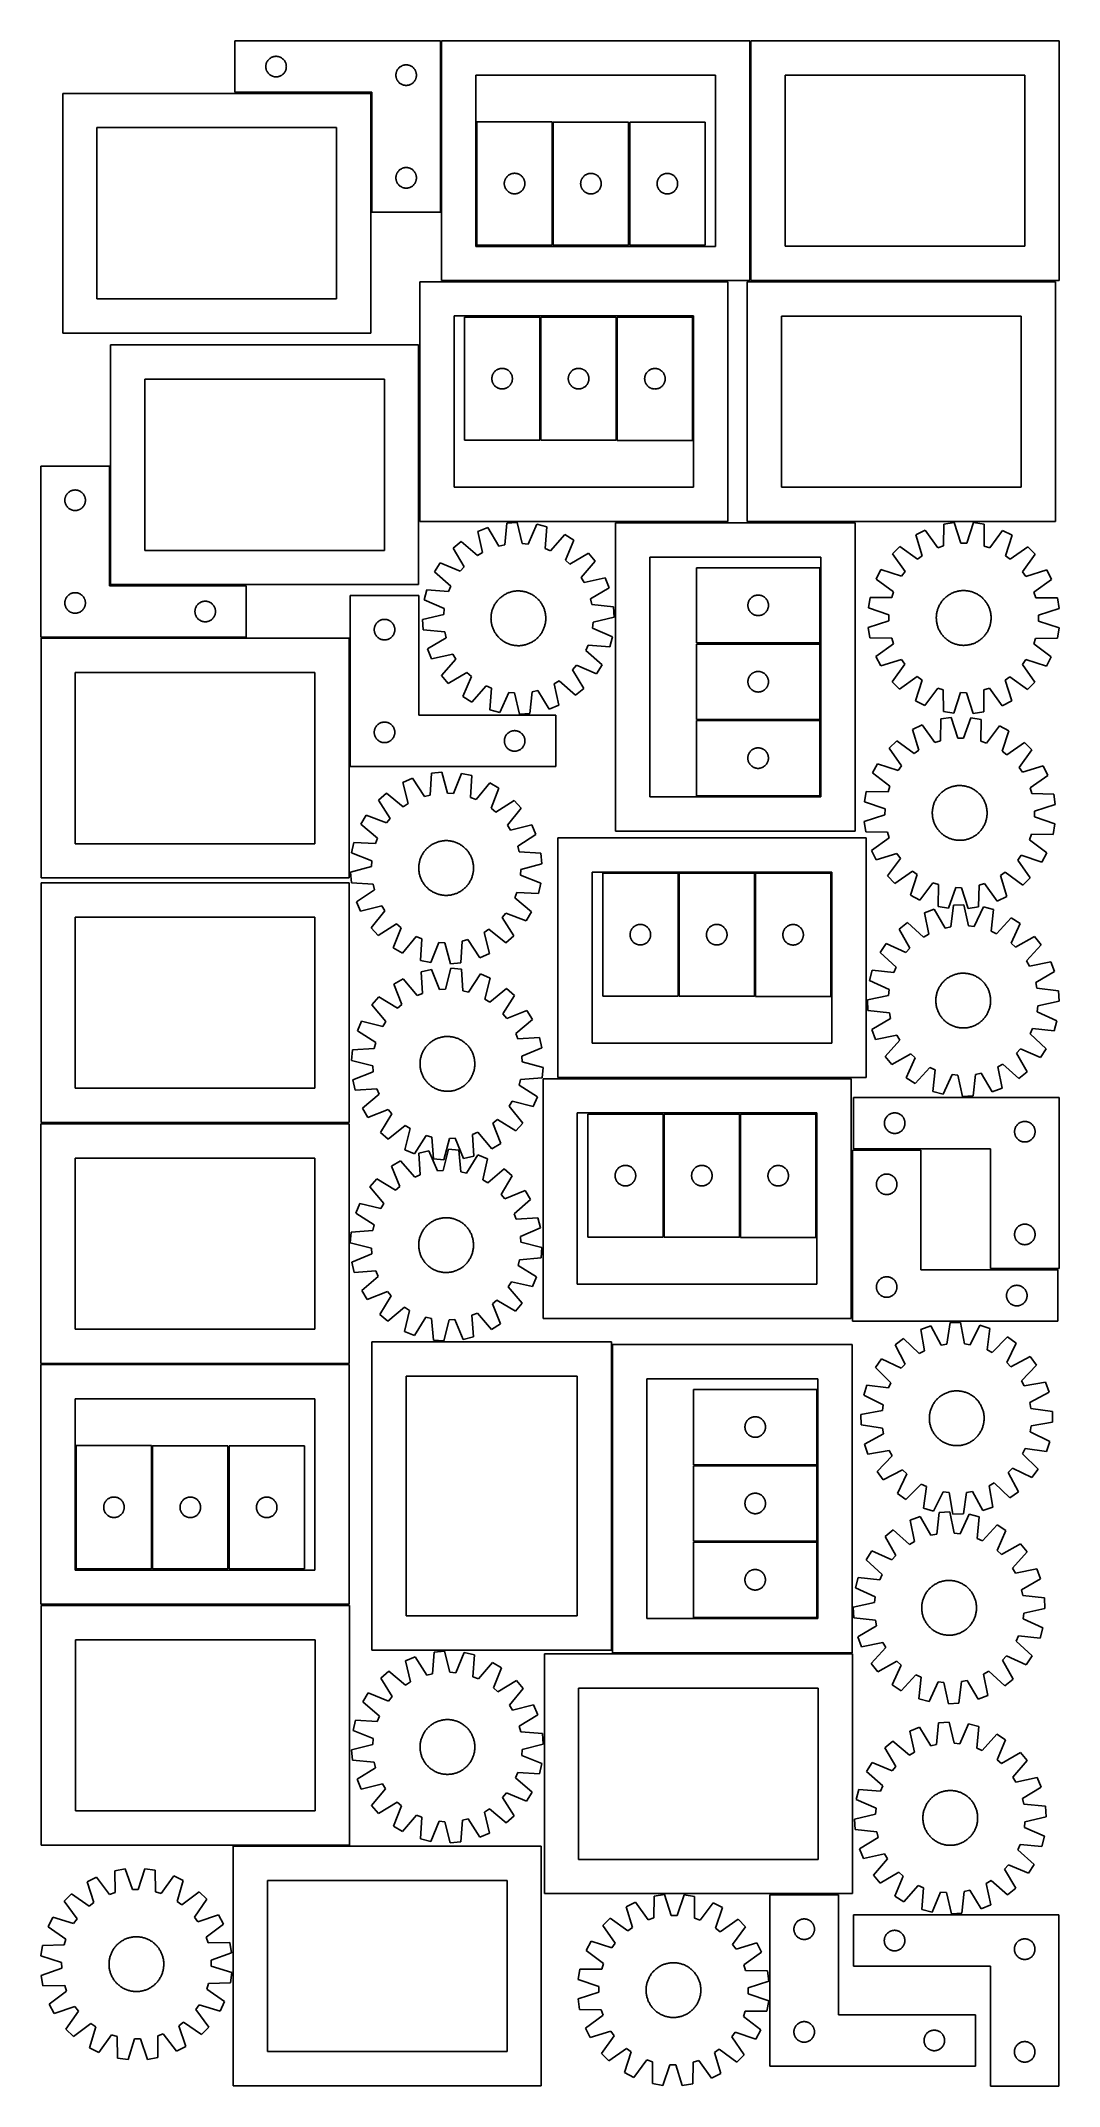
# Model space of a CAD drawing. Header units: millimetres. Extents: x 7 to 1493, y 7 to 2993.
import ezdxf

# ---------------------------------------------------------------- set-up
doc = ezdxf.new("R2010")
doc.units = ezdxf.units.MM
doc.layers.add('CUT', color=7, linetype='CONTINUOUS', true_color=0x000000)

msp = doc.modelspace()

# ---------------------------------------------------------------- linework, layer by layer
at = {"layer": 'CUT'}
for p, q in [((589.964137, 2993.459997), (289.964137, 2993.459997)), ((289.964137, 2993.459997), (289.964137, 2918.459997)), ((589.964137, 2743.459997), (589.964137, 2993.459997)), ((1041.682421, 2993.411634), (591.682421, 2993.411634)), ((591.682421, 2993.411634), (591.682421, 2643.411634)), ((1041.682421, 2643.411634), (1041.682421, 2993.411634)), ((1493.428993, 2993.455867), (1043.428993, 2993.455867)), ((1043.428993, 2993.455867), (1043.428993, 2643.455867)), ((1493.428993, 2643.455867), (1493.428993, 2993.455867)), ((334.984026, 2956.732178), (335.043639, 2957.502311)), ((335.043639, 2957.502311), (335.142819, 2958.268355)), ((335.142819, 2958.268355), (335.281302, 2959.028277)), ((335.281302, 2959.028277), (335.458722, 2959.780063)), ((335.458722, 2959.780063), (335.674607, 2960.521719)), ((335.674607, 2960.521719), (335.928385, 2961.251278)), ((335.928385, 2961.251278), (336.219384, 2961.966805)), ((336.219384, 2961.966805), (336.546831, 2962.666403)), ((336.546831, 2962.666403), (336.909859, 2963.348218)), ((336.909859, 2963.348218), (337.307504, 2964.010439)), ((337.307504, 2964.010439), (337.738712, 2964.651313)), ((337.738712, 2964.651313), (338.20234, 2965.269139)), ((338.20234, 2965.269139), (338.697158, 2965.862278)), ((338.697158, 2965.862278), (339.221855, 2966.429159)), ((339.221855, 2966.429159), (339.775037, 2966.968277)), ((339.775037, 2966.968277), (340.35524, 2967.478203)), ((340.35524, 2967.478203), (340.960923, 2967.957585)), ((340.960923, 2967.957585), (341.590482, 2968.405152)), ((341.590482, 2968.405152), (342.242245, 2968.819716)), ((342.242245, 2968.819716), (342.914486, 2969.200178)), ((342.914486, 2969.200178), (343.605422, 2969.54553)), ((343.605422, 2969.54553), (344.313219, 2969.854856)), ((344.313219, 2969.854856), (345.036002, 2970.127335)), ((345.036002, 2970.127335), (345.771853, 2970.362245)), ((345.771853, 2970.362245), (346.518821, 2970.558962)), ((346.518821, 2970.558962), (347.274926, 2970.716966)), ((347.274926, 2970.716966), (348.038162, 2970.835837)), ((348.038162, 2970.835837), (348.806505, 2970.915259)), ((348.806505, 2970.915259), (349.577919, 2970.955024)), ((349.577919, 2970.955024), (350.350356, 2970.955024)), ((350.350356, 2970.955024), (351.121769, 2970.915259)), ((351.121769, 2970.915259), (351.890113, 2970.835837)), ((351.890113, 2970.835837), (352.653349, 2970.716966)), ((352.653349, 2970.716966), (353.409454, 2970.558962)), ((353.409454, 2970.558962), (354.156422, 2970.362245)), ((354.156422, 2970.362245), (354.892273, 2970.127335)), ((354.892273, 2970.127335), (355.615056, 2969.854856)), ((355.615056, 2969.854856), (356.322853, 2969.54553)), ((356.322853, 2969.54553), (357.013789, 2969.200178)), ((357.013789, 2969.200178), (357.686029, 2968.819716)), ((357.686029, 2968.819716), (358.337793, 2968.405152)), ((358.337793, 2968.405152), (358.967352, 2967.957585)), ((358.967352, 2967.957585), (359.573035, 2967.478203)), ((359.573035, 2967.478203), (360.153237, 2966.968277)), ((360.153237, 2966.968277), (360.70642, 2966.429159)), ((360.70642, 2966.429159), (361.231116, 2965.862278)), ((361.231116, 2965.862278), (361.725935, 2965.269139)), ((361.725935, 2965.269139), (362.189562, 2964.651313)), ((362.189562, 2964.651313), (362.620771, 2964.010439)), ((362.620771, 2964.010439), (363.018416, 2963.348218)), ((363.018416, 2963.348218), (363.381444, 2962.666403)), ((363.381444, 2962.666403), (363.708891, 2961.966805)), ((363.708891, 2961.966805), (363.99989, 2961.251278)), ((363.99989, 2961.251278), (364.253668, 2960.521719)), ((364.253668, 2960.521719), (364.469553, 2959.780063)), ((364.469553, 2959.780063), (364.646973, 2959.028277)), ((364.646973, 2959.028277), (364.785456, 2958.268355)), ((364.785456, 2958.268355), (364.884636, 2957.502311)), ((364.884636, 2957.502311), (364.944249, 2956.732178)), ((533.605422, 2957.04553), (534.313219, 2957.354856)), ((534.313219, 2957.354856), (535.036002, 2957.627335)), ((535.036002, 2957.627335), (535.771853, 2957.862245)), ((535.771853, 2957.862245), (536.518821, 2958.058962)), ((536.518821, 2958.058962), (537.274926, 2958.216966)), ((537.274926, 2958.216966), (538.038162, 2958.335837)), ((538.038162, 2958.335837), (538.806505, 2958.415259)), ((538.806505, 2958.415259), (539.577919, 2958.455024)), ((539.577919, 2958.455024), (540.350356, 2958.455024)), ((540.350356, 2958.455024), (541.121769, 2958.415259)), ((541.121769, 2958.415259), (541.890113, 2958.335837)), ((541.890113, 2958.335837), (542.653349, 2958.216966)), ((542.653349, 2958.216966), (543.409454, 2958.058962)), ((543.409454, 2958.058962), (544.156422, 2957.862245)), ((544.156422, 2957.862245), (544.892273, 2957.627335)), ((544.892273, 2957.627335), (545.615056, 2957.354856)), ((545.615056, 2957.354856), (546.322853, 2957.04553)), ((334.964137, 2955.959997), (334.984026, 2956.732178)), ((334.984026, 2955.187815), (334.964137, 2955.959997)), ((335.043639, 2954.417682), (334.984026, 2955.187815)), ((335.142819, 2953.651638), (335.043639, 2954.417682)), ((335.281302, 2952.891716), (335.142819, 2953.651638)), ((335.458722, 2952.13993), (335.281302, 2952.891716)), ((335.674607, 2951.398274), (335.458722, 2952.13993)), ((335.928385, 2950.668715), (335.674607, 2951.398274)), ((336.219384, 2949.953188), (335.928385, 2950.668715)), ((336.546831, 2949.25359), (336.219384, 2949.953188)), ((336.909859, 2948.571775), (336.546831, 2949.25359)), ((337.307504, 2947.909554), (336.909859, 2948.571775)), ((337.738712, 2947.26868), (337.307504, 2947.909554)), ((338.20234, 2946.650854), (337.738712, 2947.26868)), ((338.697158, 2946.057715), (338.20234, 2946.650854)), ((339.221855, 2945.490834), (338.697158, 2946.057715)), ((339.775037, 2944.951716), (339.221855, 2945.490834)), ((340.35524, 2944.44179), (339.775037, 2944.951716)), ((340.960923, 2943.962408), (340.35524, 2944.44179)), ((341.590482, 2943.514841), (340.960923, 2943.962408)), ((342.242245, 2943.100277), (341.590482, 2943.514841)), ((342.914486, 2942.719815), (342.242245, 2943.100277)), ((343.605422, 2942.374463), (342.914486, 2942.719815)), ((344.313219, 2942.065137), (343.605422, 2942.374463)), ((345.036002, 2941.792658), (344.313219, 2942.065137)), ((345.771853, 2941.557748), (345.036002, 2941.792658)), ((346.518821, 2941.361031), (345.771853, 2941.557748)), ((347.274926, 2941.203027), (346.518821, 2941.361031)), ((348.038162, 2941.084156), (347.274926, 2941.203027)), ((348.806505, 2941.004734), (348.038162, 2941.084156)), ((349.577919, 2940.964969), (348.806505, 2941.004734)), ((350.350356, 2940.964969), (349.577919, 2940.964969)), ((351.121769, 2941.004734), (350.350356, 2940.964969)), ((351.890113, 2941.084156), (351.121769, 2941.004734)), ((352.653349, 2941.203027), (351.890113, 2941.084156)), ((353.409454, 2941.361031), (352.653349, 2941.203027)), ((354.156422, 2941.557748), (353.409454, 2941.361031)), ((354.892273, 2941.792658), (354.156422, 2941.557748)), ((355.615056, 2942.065137), (354.892273, 2941.792658)), ((356.322853, 2942.374463), (355.615056, 2942.065137)), ((357.013789, 2942.719815), (356.322853, 2942.374463)), ((357.686029, 2943.100277), (357.013789, 2942.719815)), ((358.337793, 2943.514841), (357.686029, 2943.100277)), ((358.967352, 2943.962408), (358.337793, 2943.514841)), ((359.573035, 2944.44179), (358.967352, 2943.962408)), ((360.153237, 2944.951716), (359.573035, 2944.44179)), ((360.70642, 2945.490834), (360.153237, 2944.951716)), ((361.231116, 2946.057715), (360.70642, 2945.490834)), ((361.725935, 2946.650854), (361.231116, 2946.057715)), ((362.189562, 2947.26868), (361.725935, 2946.650854)), ((362.620771, 2947.909554), (362.189562, 2947.26868)), ((363.018416, 2948.571775), (362.620771, 2947.909554)), ((363.381444, 2949.25359), (363.018416, 2948.571775)), ((363.708891, 2949.953188), (363.381444, 2949.25359)), ((363.99989, 2950.668715), (363.708891, 2949.953188)), ((364.253668, 2951.398274), (363.99989, 2950.668715)), ((364.469553, 2952.13993), (364.253668, 2951.398274)), ((364.646973, 2952.891716), (364.469553, 2952.13993)), ((364.785456, 2953.651638), (364.646973, 2952.891716)), ((364.884636, 2954.417682), (364.785456, 2953.651638)), ((364.944249, 2955.187815), (364.884636, 2954.417682)), ((364.944249, 2956.732178), (364.964137, 2955.959997)), ((364.964137, 2955.959997), (364.944249, 2955.187815)), ((524.964137, 2943.459997), (524.984026, 2944.232178)), ((524.984026, 2942.687815), (524.964137, 2943.459997)), ((524.984026, 2944.232178), (525.043639, 2945.002311)), ((525.043639, 2941.917682), (524.984026, 2942.687815)), ((525.043639, 2945.002311), (525.142819, 2945.768355)), ((525.142819, 2941.151638), (525.043639, 2941.917682)), ((525.142819, 2945.768355), (525.281302, 2946.528277)), ((525.281302, 2940.391716), (525.142819, 2941.151638)), ((525.281302, 2946.528277), (525.458722, 2947.280063)), ((525.458722, 2939.63993), (525.281302, 2940.391716)), ((525.458722, 2947.280063), (525.674607, 2948.021719)), ((525.674607, 2938.898274), (525.458722, 2939.63993)), ((525.674607, 2948.021719), (525.928385, 2948.751278)), ((525.928385, 2938.168715), (525.674607, 2938.898274)), ((525.928385, 2948.751278), (526.219384, 2949.466805)), ((526.219384, 2937.453188), (525.928385, 2938.168715)), ((526.219384, 2949.466805), (526.546831, 2950.166403)), ((526.546831, 2936.75359), (526.219384, 2937.453188)), ((526.546831, 2950.166403), (526.909859, 2950.848218)), ((526.909859, 2936.071775), (526.546831, 2936.75359)), ((526.909859, 2950.848218), (527.307504, 2951.510439)), ((527.307504, 2935.409554), (526.909859, 2936.071775)), ((527.307504, 2951.510439), (527.738712, 2952.151313)), ((527.738712, 2934.76868), (527.307504, 2935.409554)), ((527.738712, 2952.151313), (528.20234, 2952.769139)), ((528.20234, 2934.150854), (527.738712, 2934.76868)), ((528.20234, 2952.769139), (528.697158, 2953.362278)), ((528.697158, 2933.557715), (528.20234, 2934.150854)), ((528.697158, 2953.362278), (529.221855, 2953.929159)), ((529.221855, 2932.990834), (528.697158, 2933.557715)), ((529.221855, 2953.929159), (529.775037, 2954.468277)), ((529.775037, 2932.451716), (529.221855, 2932.990834)), ((529.775037, 2954.468277), (530.35524, 2954.978203)), ((530.35524, 2931.94179), (529.775037, 2932.451716)), ((530.35524, 2954.978203), (530.960923, 2955.457585)), ((530.960923, 2931.462408), (530.35524, 2931.94179)), ((530.960923, 2955.457585), (531.590482, 2955.905152)), ((531.590482, 2931.014841), (530.960923, 2931.462408)), ((531.590482, 2955.905152), (532.242245, 2956.319716)), ((532.242245, 2930.600277), (531.590482, 2931.014841)), ((532.242245, 2956.319716), (532.914486, 2956.700178)), ((532.914486, 2930.219815), (532.242245, 2930.600277)), ((532.914486, 2956.700178), (533.605422, 2957.04553)), ((533.605422, 2929.874463), (532.914486, 2930.219815)), ((534.313219, 2929.565137), (533.605422, 2929.874463)), ((535.036002, 2929.292658), (534.313219, 2929.565137)), ((535.771853, 2929.057748), (535.036002, 2929.292658)), ((536.518821, 2928.861031), (535.771853, 2929.057748)), ((537.274926, 2928.703027), (536.518821, 2928.861031)), ((538.038162, 2928.584156), (537.274926, 2928.703027)), ((538.806505, 2928.504734), (538.038162, 2928.584156)), ((539.577919, 2928.464969), (538.806505, 2928.504734)), ((540.350356, 2928.464969), (539.577919, 2928.464969)), ((541.121769, 2928.504734), (540.350356, 2928.464969)), ((541.890113, 2928.584156), (541.121769, 2928.504734)), ((542.653349, 2928.703027), (541.890113, 2928.584156)), ((543.409454, 2928.861031), (542.653349, 2928.703027)), ((544.156422, 2929.057748), (543.409454, 2928.861031)), ((544.892273, 2929.292658), (544.156422, 2929.057748)), ((545.615056, 2929.565137), (544.892273, 2929.292658)), ((546.322853, 2929.874463), (545.615056, 2929.565137)), ((546.322853, 2957.04553), (547.013789, 2956.700178)), ((547.013789, 2930.219815), (546.322853, 2929.874463)), ((547.013789, 2956.700178), (547.686029, 2956.319716)), ((547.686029, 2930.600277), (547.013789, 2930.219815)), ((547.686029, 2956.319716), (548.337793, 2955.905152)), ((548.337793, 2931.014841), (547.686029, 2930.600277)), ((548.337793, 2955.905152), (548.967352, 2955.457585)), ((548.967352, 2931.462408), (548.337793, 2931.014841)), ((548.967352, 2955.457585), (549.573035, 2954.978203)), ((549.573035, 2931.94179), (548.967352, 2931.462408)), ((549.573035, 2954.978203), (550.153237, 2954.468277)), ((550.153237, 2932.451716), (549.573035, 2931.94179)), ((550.153237, 2954.468277), (550.70642, 2953.929159)), ((550.70642, 2932.990834), (550.153237, 2932.451716)), ((550.70642, 2953.929159), (551.231116, 2953.362278)), ((551.231116, 2933.557715), (550.70642, 2932.990834)), ((551.231116, 2953.362278), (551.725935, 2952.769139)), ((551.725935, 2934.150854), (551.231116, 2933.557715)), ((551.725935, 2952.769139), (552.189562, 2952.151313)), ((552.189562, 2934.76868), (551.725935, 2934.150854)), ((552.189562, 2952.151313), (552.620771, 2951.510439)), ((552.620771, 2935.409554), (552.189562, 2934.76868)), ((552.620771, 2951.510439), (553.018416, 2950.848218)), ((553.018416, 2936.071775), (552.620771, 2935.409554)), ((553.018416, 2950.848218), (553.381444, 2950.166403)), ((553.381444, 2936.75359), (553.018416, 2936.071775)), ((553.381444, 2950.166403), (553.708891, 2949.466805)), ((553.708891, 2937.453188), (553.381444, 2936.75359)), ((553.708891, 2949.466805), (553.99989, 2948.751278)), ((553.99989, 2938.168715), (553.708891, 2937.453188)), ((553.99989, 2948.751278), (554.253668, 2948.021719)), ((554.253668, 2938.898274), (553.99989, 2938.168715)), ((554.253668, 2948.021719), (554.469553, 2947.280063)), ((554.469553, 2939.63993), (554.253668, 2938.898274)), ((554.469553, 2947.280063), (554.646973, 2946.528277)), ((554.646973, 2940.391716), (554.469553, 2939.63993)), ((554.646973, 2946.528277), (554.785456, 2945.768355)), ((554.785456, 2941.151638), (554.646973, 2940.391716)), ((554.785456, 2945.768355), (554.884636, 2945.002311)), ((554.884636, 2941.917682), (554.785456, 2941.151638)), ((554.884636, 2945.002311), (554.944249, 2944.232178)), ((554.944249, 2942.687815), (554.884636, 2941.917682)), ((554.944249, 2944.232178), (554.964137, 2943.459997)), ((554.964137, 2943.459997), (554.944249, 2942.687815)), ((991.682421, 2943.411634), (641.682421, 2943.411634)), ((641.682421, 2943.411634), (641.682421, 2693.411634)), ((991.682421, 2693.411634), (991.682421, 2943.411634)), ((1443.428993, 2943.455867), (1093.428993, 2943.455867)), ((1093.428993, 2943.455867), (1093.428993, 2693.455867)), ((1443.428993, 2693.455867), (1443.428993, 2943.455867)), ((488.426704, 2916.764704), (38.426704, 2916.764704)), ((38.426704, 2916.764704), (38.426704, 2566.764704)), ((289.964137, 2918.459997), (489.964137, 2918.459997)), ((488.426704, 2566.764704), (488.426704, 2916.764704)), ((489.964137, 2918.459997), (489.964137, 2743.459997)), ((753.254949, 2875.08606), (643.254949, 2875.08606)), ((643.254949, 2875.08606), (643.254949, 2695.08606)), ((753.254949, 2695.08606), (753.254949, 2875.08606)), ((864.775, 2874.982361), (754.775, 2874.982361)), ((754.775, 2874.982361), (754.775, 2694.982361)), ((864.775, 2694.982361), (864.775, 2874.982361)), ((866.377183, 2874.987592), (866.377183, 2694.987592)), ((976.377183, 2874.987592), (866.377183, 2874.987592)), ((976.377183, 2694.987592), (976.377183, 2874.987592)), ((438.426704, 2866.764704), (88.426704, 2866.764704)), ((88.426704, 2866.764704), (88.426704, 2616.764704)), ((438.426704, 2616.764704), (438.426704, 2866.764704)), ((535.036002, 2807.627335), (535.771853, 2807.862245)), ((535.771853, 2807.862245), (536.518821, 2808.058962)), ((536.518821, 2808.058962), (537.274926, 2808.216966)), ((537.274926, 2808.216966), (538.038162, 2808.335837)), ((538.038162, 2808.335837), (538.806505, 2808.415259)), ((538.806505, 2808.415259), (539.577919, 2808.455024)), ((539.577919, 2808.455024), (540.350356, 2808.455024)), ((540.350356, 2808.455024), (541.121769, 2808.415259)), ((541.121769, 2808.415259), (541.890113, 2808.335837)), ((541.890113, 2808.335837), (542.653349, 2808.216966)), ((542.653349, 2808.216966), (543.409454, 2808.058962)), ((543.409454, 2808.058962), (544.156422, 2807.862245)), ((544.156422, 2807.862245), (544.892273, 2807.627335)), ((524.964137, 2793.459997), (524.984026, 2794.232178)), ((524.984026, 2792.687815), (524.964137, 2793.459997)), ((524.984026, 2794.232178), (525.043639, 2795.002311)), ((525.043639, 2791.917682), (524.984026, 2792.687815)), ((525.043639, 2795.002311), (525.142819, 2795.768355)), ((525.142819, 2791.151638), (525.043639, 2791.917682)), ((525.142819, 2795.768355), (525.281302, 2796.528277)), ((525.281302, 2790.391716), (525.142819, 2791.151638)), ((525.281302, 2796.528277), (525.458722, 2797.280063)), ((525.458722, 2789.63993), (525.281302, 2790.391716)), ((525.458722, 2797.280063), (525.674607, 2798.021719)), ((525.674607, 2788.898274), (525.458722, 2789.63993)), ((525.674607, 2798.021719), (525.928385, 2798.751278)), ((525.928385, 2788.168715), (525.674607, 2788.898274)), ((525.928385, 2798.751278), (526.219384, 2799.466805)), ((526.219384, 2787.453188), (525.928385, 2788.168715)), ((526.219384, 2799.466805), (526.546831, 2800.166403)), ((526.546831, 2786.75359), (526.219384, 2787.453188)), ((526.546831, 2800.166403), (526.909859, 2800.848218)), ((526.909859, 2786.071775), (526.546831, 2786.75359)), ((526.909859, 2800.848218), (527.307504, 2801.510439)), ((527.307504, 2785.409554), (526.909859, 2786.071775)), ((527.307504, 2801.510439), (527.738712, 2802.151313)), ((527.738712, 2784.76868), (527.307504, 2785.409554)), ((527.738712, 2802.151313), (528.20234, 2802.769139)), ((528.20234, 2784.150854), (527.738712, 2784.76868)), ((528.20234, 2802.769139), (528.697158, 2803.362278)), ((528.697158, 2783.557715), (528.20234, 2784.150854)), ((528.697158, 2803.362278), (529.221855, 2803.929159)), ((529.221855, 2782.990834), (528.697158, 2783.557715)), ((529.221855, 2803.929159), (529.775037, 2804.468277)), ((529.775037, 2782.451716), (529.221855, 2782.990834)), ((529.775037, 2804.468277), (530.35524, 2804.978203)), ((530.35524, 2781.94179), (529.775037, 2782.451716)), ((530.35524, 2804.978203), (530.960923, 2805.457585)), ((530.960923, 2781.462408), (530.35524, 2781.94179)), ((530.960923, 2805.457585), (531.590482, 2805.905152)), ((531.590482, 2781.014841), (530.960923, 2781.462408)), ((531.590482, 2805.905152), (532.242245, 2806.319716)), ((532.242245, 2780.600277), (531.590482, 2781.014841)), ((532.242245, 2806.319716), (532.914486, 2806.700178)), ((532.914486, 2780.219815), (532.242245, 2780.600277)), ((532.914486, 2806.700178), (533.605422, 2807.04553)), ((533.605422, 2779.874463), (532.914486, 2780.219815)), ((533.605422, 2807.04553), (534.313219, 2807.354856)), ((534.313219, 2779.565137), (533.605422, 2779.874463)), ((534.313219, 2807.354856), (535.036002, 2807.627335)), ((535.036002, 2779.292658), (534.313219, 2779.565137)), ((535.771853, 2779.057748), (535.036002, 2779.292658)), ((536.518821, 2778.861031), (535.771853, 2779.057748)), ((537.274926, 2778.703027), (536.518821, 2778.861031)), ((538.038162, 2778.584156), (537.274926, 2778.703027)), ((538.806505, 2778.504734), (538.038162, 2778.584156)), ((539.577919, 2778.464969), (538.806505, 2778.504734)), ((540.350356, 2778.464969), (539.577919, 2778.464969)), ((541.121769, 2778.504734), (540.350356, 2778.464969)), ((541.890113, 2778.584156), (541.121769, 2778.504734)), ((542.653349, 2778.703027), (541.890113, 2778.584156)), ((543.409454, 2778.861031), (542.653349, 2778.703027)), ((544.156422, 2779.057748), (543.409454, 2778.861031)), ((544.892273, 2779.292658), (544.156422, 2779.057748)), ((544.892273, 2807.627335), (545.615056, 2807.354856)), ((545.615056, 2779.565137), (544.892273, 2779.292658)), ((545.615056, 2807.354856), (546.322853, 2807.04553)), ((546.322853, 2779.874463), (545.615056, 2779.565137)), ((546.322853, 2807.04553), (547.013789, 2806.700178)), ((547.013789, 2780.219815), (546.322853, 2779.874463)), ((547.013789, 2806.700178), (547.686029, 2806.319716)), ((547.686029, 2780.600277), (547.013789, 2780.219815)), ((547.686029, 2806.319716), (548.337793, 2805.905152)), ((548.337793, 2781.014841), (547.686029, 2780.600277)), ((548.337793, 2805.905152), (548.967352, 2805.457585)), ((548.967352, 2781.462408), (548.337793, 2781.014841)), ((548.967352, 2805.457585), (549.573035, 2804.978203)), ((549.573035, 2781.94179), (548.967352, 2781.462408)), ((549.573035, 2804.978203), (550.153237, 2804.468277)), ((550.153237, 2782.451716), (549.573035, 2781.94179)), ((550.153237, 2804.468277), (550.70642, 2803.929159)), ((550.70642, 2782.990834), (550.153237, 2782.451716)), ((550.70642, 2803.929159), (551.231116, 2803.362278)), ((551.231116, 2783.557715), (550.70642, 2782.990834)), ((551.231116, 2803.362278), (551.725935, 2802.769139)), ((551.725935, 2784.150854), (551.231116, 2783.557715)), ((551.725935, 2802.769139), (552.189562, 2802.151313)), ((552.189562, 2784.76868), (551.725935, 2784.150854)), ((552.189562, 2802.151313), (552.620771, 2801.510439)), ((552.620771, 2785.409554), (552.189562, 2784.76868)), ((552.620771, 2801.510439), (553.018416, 2800.848218)), ((553.018416, 2786.071775), (552.620771, 2785.409554)), ((553.018416, 2800.848218), (553.381444, 2800.166403)), ((553.381444, 2786.75359), (553.018416, 2786.071775)), ((553.381444, 2800.166403), (553.708891, 2799.466805)), ((553.708891, 2787.453188), (553.381444, 2786.75359)), ((553.708891, 2799.466805), (553.99989, 2798.751278)), ((553.99989, 2788.168715), (553.708891, 2787.453188)), ((553.99989, 2798.751278), (554.253668, 2798.021719)), ((554.253668, 2788.898274), (553.99989, 2788.168715)), ((554.253668, 2798.021719), (554.469553, 2797.280063)), ((554.469553, 2789.63993), (554.253668, 2788.898274)), ((554.469553, 2797.280063), (554.646973, 2796.528277)), ((554.646973, 2790.391716), (554.469553, 2789.63993)), ((554.646973, 2796.528277), (554.785456, 2795.768355)), ((554.785456, 2791.151638), (554.646973, 2790.391716)), ((554.785456, 2795.768355), (554.884636, 2795.002311)), ((554.884636, 2791.917682), (554.785456, 2791.151638)), ((554.884636, 2795.002311), (554.944249, 2794.232178)), ((554.944249, 2792.687815), (554.884636, 2791.917682)), ((554.944249, 2794.232178), (554.964137, 2793.459997)), ((554.964137, 2793.459997), (554.944249, 2792.687815)), ((683.259922, 2785.472278), (683.299687, 2786.243692)), ((683.259922, 2784.699841), (683.259922, 2785.472278)), ((683.299687, 2783.928428), (683.259922, 2784.699841)), ((683.299687, 2786.243692), (683.379109, 2787.012035)), ((683.379109, 2783.160084), (683.299687, 2783.928428)), ((683.379109, 2787.012035), (683.49798, 2787.775271)), ((683.49798, 2782.396848), (683.379109, 2783.160084)), ((683.49798, 2787.775271), (683.655984, 2788.531376)), ((683.655984, 2781.640744), (683.49798, 2782.396848)), ((683.655984, 2788.531376), (683.852701, 2789.278344)), ((683.852701, 2780.893775), (683.655984, 2781.640744)), ((683.852701, 2789.278344), (684.087611, 2790.014195)), ((684.087611, 2780.157924), (683.852701, 2780.893775)), ((684.087611, 2790.014195), (684.36009, 2790.736978)), ((684.36009, 2779.435141), (684.087611, 2780.157924)), ((684.36009, 2790.736978), (684.669416, 2791.444776)), ((684.669416, 2778.727344), (684.36009, 2779.435141)), ((684.669416, 2791.444776), (685.014767, 2792.135711)), ((685.014767, 2778.036409), (684.669416, 2778.727344)), ((685.014767, 2792.135711), (685.39523, 2792.807952)), ((685.39523, 2777.364168), (685.014767, 2778.036409)), ((685.39523, 2792.807952), (685.809794, 2793.459716)), ((685.809794, 2793.459716), (686.257361, 2794.089274)), ((686.257361, 2794.089274), (686.736743, 2794.694957)), ((686.736743, 2794.694957), (687.246669, 2795.27516)), ((687.246669, 2795.27516), (687.785787, 2795.828343)), ((687.785787, 2795.828343), (688.352668, 2796.353039)), ((688.352668, 2796.353039), (688.945807, 2796.847857)), ((688.945807, 2796.847857), (689.563633, 2797.311485)), ((689.563633, 2797.311485), (690.204507, 2797.742693)), ((690.204507, 2797.742693), (690.866728, 2798.140338)), ((690.866728, 2798.140338), (691.548543, 2798.503366)), ((691.548543, 2798.503366), (692.248141, 2798.830813)), ((692.248141, 2798.830813), (692.963668, 2799.121812)), ((692.963668, 2799.121812), (693.693227, 2799.37559)), ((693.693227, 2799.37559), (694.434883, 2799.591476)), ((694.434883, 2799.591476), (695.186668, 2799.768895)), ((695.186668, 2799.768895), (695.946591, 2799.907378)), ((695.946591, 2799.907378), (696.712635, 2800.006558)), ((696.712635, 2800.006558), (697.482768, 2800.066171)), ((697.482768, 2800.066171), (698.254949, 2800.08606)), ((698.254949, 2800.08606), (699.027131, 2800.066171)), ((699.027131, 2800.066171), (699.797264, 2800.006558)), ((699.797264, 2800.006558), (700.563308, 2799.907378)), ((700.563308, 2799.907378), (701.32323, 2799.768895)), ((701.32323, 2799.768895), (702.075016, 2799.591476)), ((702.075016, 2799.591476), (702.816672, 2799.37559)), ((702.816672, 2799.37559), (703.546231, 2799.121812)), ((703.546231, 2799.121812), (704.261758, 2798.830813)), ((704.261758, 2798.830813), (704.961356, 2798.503366)), ((704.961356, 2798.503366), (705.64317, 2798.140338)), ((705.64317, 2798.140338), (706.305392, 2797.742693)), ((706.305392, 2797.742693), (706.946266, 2797.311485)), ((706.946266, 2797.311485), (707.564092, 2796.847857)), ((707.564092, 2796.847857), (708.157231, 2796.353039)), ((708.157231, 2796.353039), (708.724112, 2795.828343)), ((708.724112, 2795.828343), (709.26323, 2795.27516)), ((709.26323, 2795.27516), (709.773156, 2794.694957)), ((709.773156, 2794.694957), (710.252538, 2794.089274)), ((710.252538, 2794.089274), (710.700105, 2793.459716)), ((710.700105, 2793.459716), (711.114669, 2792.807952)), ((711.114669, 2792.807952), (711.495131, 2792.135711)), ((711.495131, 2778.036409), (711.114669, 2777.364168)), ((711.495131, 2792.135711), (711.840483, 2791.444776)), ((711.840483, 2778.727344), (711.495131, 2778.036409)), ((711.840483, 2791.444776), (712.149809, 2790.736978)), ((712.149809, 2779.435141), (711.840483, 2778.727344)), ((712.149809, 2790.736978), (712.422288, 2790.014195)), ((712.422288, 2780.157924), (712.149809, 2779.435141)), ((712.422288, 2790.014195), (712.657198, 2789.278344)), ((712.657198, 2780.893775), (712.422288, 2780.157924)), ((712.657198, 2789.278344), (712.853915, 2788.531376)), ((712.853915, 2781.640744), (712.657198, 2780.893775)), ((712.853915, 2788.531376), (713.011919, 2787.775271)), ((713.011919, 2782.396848), (712.853915, 2781.640744)), ((713.011919, 2787.775271), (713.13079, 2787.012035)), ((713.13079, 2783.160084), (713.011919, 2782.396848)), ((713.13079, 2787.012035), (713.210212, 2786.243692)), ((713.210212, 2783.928428), (713.13079, 2783.160084)), ((713.210212, 2786.243692), (713.249976, 2785.472278)), ((713.249976, 2784.699841), (713.210212, 2783.928428)), ((713.249976, 2785.472278), (713.249976, 2784.699841)), ((794.779972, 2785.36858), (794.819737, 2786.139993)), ((794.779972, 2784.596142), (794.779972, 2785.36858)), ((794.819737, 2783.824729), (794.779972, 2784.596142)), ((794.819737, 2786.139993), (794.899159, 2786.908336)), ((794.899159, 2783.056386), (794.819737, 2783.824729)), ((794.899159, 2786.908336), (795.01803, 2787.671572)), ((795.01803, 2782.29315), (794.899159, 2783.056386)), ((795.01803, 2787.671572), (795.176034, 2788.427677)), ((795.176034, 2781.537045), (795.01803, 2782.29315)), ((795.176034, 2788.427677), (795.372751, 2789.174645)), ((795.372751, 2780.790076), (795.176034, 2781.537045)), ((795.372751, 2789.174645), (795.607661, 2789.910497)), ((795.607661, 2780.054225), (795.372751, 2780.790076)), ((795.607661, 2789.910497), (795.88014, 2790.633279)), ((795.88014, 2779.331443), (795.607661, 2780.054225)), ((795.88014, 2790.633279), (796.189466, 2791.341077)), ((796.189466, 2778.623645), (795.88014, 2779.331443)), ((796.189466, 2791.341077), (796.534818, 2792.032012)), ((796.534818, 2777.93271), (796.189466, 2778.623645)), ((796.534818, 2792.032012), (796.91528, 2792.704253)), ((796.91528, 2777.260469), (796.534818, 2777.93271)), ((796.91528, 2792.704253), (797.329844, 2793.356017)), ((797.329844, 2793.356017), (797.777411, 2793.985575)), ((797.777411, 2793.985575), (798.256793, 2794.591259)), ((798.256793, 2794.591259), (798.766719, 2795.171461)), ((798.766719, 2795.171461), (799.305837, 2795.724644)), ((799.305837, 2795.724644), (799.872718, 2796.24934)), ((799.872718, 2796.24934), (800.465857, 2796.744158)), ((800.465857, 2796.744158), (801.083683, 2797.207786)), ((801.083683, 2797.207786), (801.724557, 2797.638994)), ((801.724557, 2797.638994), (802.386778, 2798.03664)), ((802.386778, 2798.03664), (803.068593, 2798.399667)), ((803.068593, 2798.399667), (803.768191, 2798.727115)), ((803.768191, 2798.727115), (804.483718, 2799.018113)), ((804.483718, 2799.018113), (805.213277, 2799.271892)), ((805.213277, 2799.271892), (805.954933, 2799.487777)), ((805.954933, 2799.487777), (806.706719, 2799.665196)), ((806.706719, 2799.665196), (807.466641, 2799.803679)), ((807.466641, 2799.803679), (808.232685, 2799.902859)), ((808.232685, 2799.902859), (809.002818, 2799.962472)), ((809.002818, 2799.962472), (809.775, 2799.982361)), ((809.775, 2799.982361), (810.547181, 2799.962472)), ((810.547181, 2799.962472), (811.317314, 2799.902859)), ((811.317314, 2799.902859), (812.083358, 2799.803679)), ((812.083358, 2799.803679), (812.843281, 2799.665196)), ((812.843281, 2799.665196), (813.595066, 2799.487777)), ((813.595066, 2799.487777), (814.336722, 2799.271892)), ((814.336722, 2799.271892), (815.066281, 2799.018113)), ((815.066281, 2799.018113), (815.781808, 2798.727115)), ((815.781808, 2798.727115), (816.481406, 2798.399667)), ((816.481406, 2798.399667), (817.163221, 2798.03664)), ((817.163221, 2798.03664), (817.825442, 2797.638994)), ((817.825442, 2797.638994), (818.466316, 2797.207786)), ((818.466316, 2797.207786), (819.084142, 2796.744158)), ((819.084142, 2796.744158), (819.677281, 2796.24934)), ((819.677281, 2796.24934), (820.244162, 2795.724644)), ((820.244162, 2795.724644), (820.78328, 2795.171461)), ((820.78328, 2795.171461), (821.293206, 2794.591259)), ((821.293206, 2794.591259), (821.772588, 2793.985575)), ((821.772588, 2793.985575), (822.220155, 2793.356017)), ((822.220155, 2793.356017), (822.634719, 2792.704253)), ((822.634719, 2792.704253), (823.015181, 2792.032012)), ((823.015181, 2777.93271), (822.634719, 2777.260469)), ((823.015181, 2792.032012), (823.360533, 2791.341077)), ((823.360533, 2778.623645), (823.015181, 2777.93271)), ((823.360533, 2791.341077), (823.669859, 2790.633279)), ((823.669859, 2779.331443), (823.360533, 2778.623645)), ((823.669859, 2790.633279), (823.942338, 2789.910497)), ((823.942338, 2780.054225), (823.669859, 2779.331443)), ((823.942338, 2789.910497), (824.177248, 2789.174645)), ((824.177248, 2780.790076), (823.942338, 2780.054225)), ((824.177248, 2789.174645), (824.373965, 2788.427677)), ((824.373965, 2781.537045), (824.177248, 2780.790076)), ((824.373965, 2788.427677), (824.531969, 2787.671572)), ((824.531969, 2782.29315), (824.373965, 2781.537045)), ((824.531969, 2787.671572), (824.65084, 2786.908336)), ((824.65084, 2783.056386), (824.531969, 2782.29315)), ((824.65084, 2786.908336), (824.730262, 2786.139993)), ((824.730262, 2783.824729), (824.65084, 2783.056386)), ((824.730262, 2786.139993), (824.770027, 2785.36858)), ((824.770027, 2784.596142), (824.730262, 2783.824729)), ((824.770027, 2785.36858), (824.770027, 2784.596142)), ((906.382156, 2785.37381), (906.42192, 2786.145224)), ((906.382156, 2784.601373), (906.382156, 2785.37381)), ((906.42192, 2783.82996), (906.382156, 2784.601373)), ((906.42192, 2786.145224), (906.501343, 2786.913567)), ((906.501343, 2783.061616), (906.42192, 2783.82996)), ((906.501343, 2786.913567), (906.620213, 2787.676803)), ((906.620213, 2782.29838), (906.501343, 2783.061616)), ((906.620213, 2787.676803), (906.778217, 2788.432908)), ((906.778217, 2781.542276), (906.620213, 2782.29838)), ((906.778217, 2788.432908), (906.974935, 2789.179876)), ((906.974935, 2780.795307), (906.778217, 2781.542276)), ((906.974935, 2789.179876), (907.209844, 2789.915727)), ((907.209844, 2780.059456), (906.974935, 2780.795307)), ((907.209844, 2789.915727), (907.482323, 2790.63851)), ((907.482323, 2779.336673), (907.209844, 2780.059456)), ((907.482323, 2790.63851), (907.791649, 2791.346308)), ((907.791649, 2778.628876), (907.482323, 2779.336673)), ((907.791649, 2791.346308), (908.137001, 2792.037243)), ((908.137001, 2777.937941), (907.791649, 2778.628876)), ((908.137001, 2792.037243), (908.517463, 2792.709484)), ((908.517463, 2777.2657), (908.137001, 2777.937941)), ((908.517463, 2792.709484), (908.932027, 2793.361248)), ((908.932027, 2793.361248), (909.379594, 2793.990806)), ((909.379594, 2793.990806), (909.858976, 2794.596489)), ((909.858976, 2794.596489), (910.368902, 2795.176692)), ((910.368902, 2795.176692), (910.90802, 2795.729874)), ((910.90802, 2795.729874), (911.474901, 2796.254571)), ((911.474901, 2796.254571), (912.06804, 2796.749389)), ((912.06804, 2796.749389), (912.685866, 2797.213017)), ((912.685866, 2797.213017), (913.32674, 2797.644225)), ((913.32674, 2797.644225), (913.988962, 2798.04187)), ((913.988962, 2798.04187), (914.670776, 2798.404898)), ((914.670776, 2798.404898), (915.370374, 2798.732345)), ((915.370374, 2798.732345), (916.085901, 2799.023344)), ((916.085901, 2799.023344), (916.81546, 2799.277122)), ((916.81546, 2799.277122), (917.557116, 2799.493008)), ((917.557116, 2799.493008), (918.308902, 2799.670427)), ((918.308902, 2799.670427), (919.068824, 2799.80891)), ((919.068824, 2799.80891), (919.834868, 2799.90809)), ((919.834868, 2799.90809), (920.605001, 2799.967703)), ((920.605001, 2799.967703), (921.377183, 2799.987592)), ((921.377183, 2799.987592), (922.149364, 2799.967703)), ((922.149364, 2799.967703), (922.919498, 2799.90809)), ((922.919498, 2799.90809), (923.685541, 2799.80891)), ((923.685541, 2799.80891), (924.445464, 2799.670427)), ((924.445464, 2799.670427), (925.197249, 2799.493008)), ((925.197249, 2799.493008), (925.938905, 2799.277122)), ((925.938905, 2799.277122), (926.668464, 2799.023344)), ((926.668464, 2799.023344), (927.383991, 2798.732345)), ((927.383991, 2798.732345), (928.08359, 2798.404898)), ((928.08359, 2798.404898), (928.765404, 2798.04187)), ((928.765404, 2798.04187), (929.427626, 2797.644225)), ((929.427626, 2797.644225), (930.068499, 2797.213017)), ((930.068499, 2797.213017), (930.686325, 2796.749389)), ((930.686325, 2796.749389), (931.279464, 2796.254571)), ((931.279464, 2796.254571), (931.846345, 2795.729874)), ((931.846345, 2795.729874), (932.385463, 2795.176692)), ((932.385463, 2795.176692), (932.895389, 2794.596489)), ((932.895389, 2794.596489), (933.374771, 2793.990806)), ((933.374771, 2793.990806), (933.822338, 2793.361248)), ((933.822338, 2793.361248), (934.236902, 2792.709484)), ((934.236902, 2792.709484), (934.617365, 2792.037243)), ((934.617365, 2777.937941), (934.236902, 2777.2657)), ((934.617365, 2792.037243), (934.962717, 2791.346308)), ((934.962717, 2778.628876), (934.617365, 2777.937941)), ((934.962717, 2791.346308), (935.272042, 2790.63851)), ((935.272042, 2779.336673), (934.962717, 2778.628876)), ((935.272042, 2790.63851), (935.544521, 2789.915727)), ((935.544521, 2780.059456), (935.272042, 2779.336673)), ((935.544521, 2789.915727), (935.779431, 2789.179876)), ((935.779431, 2780.795307), (935.544521, 2780.059456)), ((935.779431, 2789.179876), (935.976148, 2788.432908)), ((935.976148, 2781.542276), (935.779431, 2780.795307)), ((935.976148, 2788.432908), (936.134152, 2787.676803)), ((936.134152, 2782.29838), (935.976148, 2781.542276)), ((936.134152, 2787.676803), (936.253023, 2786.913567)), ((936.253023, 2783.061616), (936.134152, 2782.29838)), ((936.253023, 2786.913567), (936.332446, 2786.145224)), ((936.332446, 2783.82996), (936.253023, 2783.061616)), ((936.332446, 2786.145224), (936.37221, 2785.37381)), ((936.37221, 2784.601373), (936.332446, 2783.82996)), ((936.37221, 2785.37381), (936.37221, 2784.601373)), ((685.809794, 2776.712404), (685.39523, 2777.364168)), ((686.257361, 2776.082845), (685.809794, 2776.712404)), ((686.736743, 2775.477162), (686.257361, 2776.082845)), ((687.246669, 2774.89696), (686.736743, 2775.477162)), ((687.785787, 2774.343777), (687.246669, 2774.89696)), ((688.352668, 2773.819081), (687.785787, 2774.343777)), ((688.945807, 2773.324263), (688.352668, 2773.819081)), ((689.563633, 2772.860635), (688.945807, 2773.324263)), ((690.204507, 2772.429426), (689.563633, 2772.860635)), ((690.866728, 2772.031781), (690.204507, 2772.429426)), ((691.548543, 2771.668753), (690.866728, 2772.031781)), ((692.248141, 2771.341306), (691.548543, 2771.668753)), ((692.963668, 2771.050307), (692.248141, 2771.341306)), ((693.693227, 2770.796529), (692.963668, 2771.050307)), ((694.434883, 2770.580644), (693.693227, 2770.796529)), ((695.186668, 2770.403224), (694.434883, 2770.580644)), ((695.946591, 2770.264741), (695.186668, 2770.403224)), ((696.712635, 2770.165562), (695.946591, 2770.264741)), ((697.482768, 2770.105948), (696.712635, 2770.165562)), ((698.254949, 2770.08606), (697.482768, 2770.105948)), ((699.027131, 2770.105948), (698.254949, 2770.08606)), ((699.797264, 2770.165562), (699.027131, 2770.105948)), ((700.563308, 2770.264741), (699.797264, 2770.165562)), ((701.32323, 2770.403224), (700.563308, 2770.264741)), ((702.075016, 2770.580644), (701.32323, 2770.403224)), ((702.816672, 2770.796529), (702.075016, 2770.580644)), ((703.546231, 2771.050307), (702.816672, 2770.796529)), ((704.261758, 2771.341306), (703.546231, 2771.050307)), ((704.961356, 2771.668753), (704.261758, 2771.341306)), ((705.64317, 2772.031781), (704.961356, 2771.668753)), ((706.305392, 2772.429426), (705.64317, 2772.031781)), ((706.946266, 2772.860635), (706.305392, 2772.429426)), ((707.564092, 2773.324263), (706.946266, 2772.860635)), ((708.157231, 2773.819081), (707.564092, 2773.324263)), ((708.724112, 2774.343777), (708.157231, 2773.819081)), ((709.26323, 2774.89696), (708.724112, 2774.343777)), ((709.773156, 2775.477162), (709.26323, 2774.89696)), ((710.252538, 2776.082845), (709.773156, 2775.477162)), ((710.700105, 2776.712404), (710.252538, 2776.082845)), ((711.114669, 2777.364168), (710.700105, 2776.712404)), ((797.329844, 2776.608705), (796.91528, 2777.260469)), ((797.777411, 2775.979147), (797.329844, 2776.608705)), ((798.256793, 2775.373463), (797.777411, 2775.979147)), ((798.766719, 2774.793261), (798.256793, 2775.373463)), ((799.305837, 2774.240078), (798.766719, 2774.793261)), ((799.872718, 2773.715382), (799.305837, 2774.240078)), ((800.465857, 2773.220564), (799.872718, 2773.715382)), ((801.083683, 2772.756936), (800.465857, 2773.220564)), ((801.724557, 2772.325728), (801.083683, 2772.756936)), ((802.386778, 2771.928082), (801.724557, 2772.325728)), ((803.068593, 2771.565055), (802.386778, 2771.928082)), ((803.768191, 2771.237607), (803.068593, 2771.565055)), ((804.483718, 2770.946609), (803.768191, 2771.237607)), ((805.213277, 2770.69283), (804.483718, 2770.946609)), ((805.954933, 2770.476945), (805.213277, 2770.69283)), ((806.706719, 2770.299526), (805.954933, 2770.476945)), ((807.466641, 2770.161043), (806.706719, 2770.299526)), ((808.232685, 2770.061863), (807.466641, 2770.161043)), ((809.002818, 2770.00225), (808.232685, 2770.061863)), ((809.775, 2769.982361), (809.002818, 2770.00225)), ((810.547181, 2770.00225), (809.775, 2769.982361)), ((811.317314, 2770.061863), (810.547181, 2770.00225)), ((812.083358, 2770.161043), (811.317314, 2770.061863)), ((812.843281, 2770.299526), (812.083358, 2770.161043)), ((813.595066, 2770.476945), (812.843281, 2770.299526)), ((814.336722, 2770.69283), (813.595066, 2770.476945)), ((815.066281, 2770.946609), (814.336722, 2770.69283)), ((815.781808, 2771.237607), (815.066281, 2770.946609)), ((816.481406, 2771.565055), (815.781808, 2771.237607)), ((817.163221, 2771.928082), (816.481406, 2771.565055)), ((817.825442, 2772.325728), (817.163221, 2771.928082)), ((818.466316, 2772.756936), (817.825442, 2772.325728)), ((819.084142, 2773.220564), (818.466316, 2772.756936)), ((819.677281, 2773.715382), (819.084142, 2773.220564)), ((820.244162, 2774.240078), (819.677281, 2773.715382)), ((820.78328, 2774.793261), (820.244162, 2774.240078)), ((821.293206, 2775.373463), (820.78328, 2774.793261)), ((821.772588, 2775.979147), (821.293206, 2775.373463)), ((822.220155, 2776.608705), (821.772588, 2775.979147)), ((822.634719, 2777.260469), (822.220155, 2776.608705)), ((908.932027, 2776.613936), (908.517463, 2777.2657)), ((909.379594, 2775.984377), (908.932027, 2776.613936)), ((909.858976, 2775.378694), (909.379594, 2775.984377)), ((910.368902, 2774.798492), (909.858976, 2775.378694)), ((910.90802, 2774.245309), (910.368902, 2774.798492)), ((911.474901, 2773.720613), (910.90802, 2774.245309)), ((912.06804, 2773.225795), (911.474901, 2773.720613)), ((912.685866, 2772.762167), (912.06804, 2773.225795)), ((913.32674, 2772.330958), (912.685866, 2772.762167)), ((913.988962, 2771.933313), (913.32674, 2772.330958)), ((914.670776, 2771.570285), (913.988962, 2771.933313)), ((915.370374, 2771.242838), (914.670776, 2771.570285)), ((916.085901, 2770.951839), (915.370374, 2771.242838)), ((916.81546, 2770.698061), (916.085901, 2770.951839)), ((917.557116, 2770.482176), (916.81546, 2770.698061)), ((918.308902, 2770.304756), (917.557116, 2770.482176)), ((919.068824, 2770.166273), (918.308902, 2770.304756)), ((919.834868, 2770.067094), (919.068824, 2770.166273)), ((920.605001, 2770.00748), (919.834868, 2770.067094)), ((921.377183, 2769.987592), (920.605001, 2770.00748)), ((922.149364, 2770.00748), (921.377183, 2769.987592)), ((922.919498, 2770.067094), (922.149364, 2770.00748)), ((923.685541, 2770.166273), (922.919498, 2770.067094)), ((924.445464, 2770.304756), (923.685541, 2770.166273)), ((925.197249, 2770.482176), (924.445464, 2770.304756)), ((925.938905, 2770.698061), (925.197249, 2770.482176)), ((926.668464, 2770.951839), (925.938905, 2770.698061)), ((927.383991, 2771.242838), (926.668464, 2770.951839)), ((928.08359, 2771.570285), (927.383991, 2771.242838)), ((928.765404, 2771.933313), (928.08359, 2771.570285)), ((929.427626, 2772.330958), (928.765404, 2771.933313)), ((930.068499, 2772.762167), (929.427626, 2772.330958)), ((930.686325, 2773.225795), (930.068499, 2772.762167)), ((931.279464, 2773.720613), (930.686325, 2773.225795)), ((931.846345, 2774.245309), (931.279464, 2773.720613)), ((932.385463, 2774.798492), (931.846345, 2774.245309)), ((932.895389, 2775.378694), (932.385463, 2774.798492)), ((933.374771, 2775.984377), (932.895389, 2775.378694)), ((933.822338, 2776.613936), (933.374771, 2775.984377)), ((934.236902, 2777.2657), (933.822338, 2776.613936)), ((489.964137, 2743.459997), (589.964137, 2743.459997)), ((641.682421, 2693.411634), (991.682421, 2693.411634)), ((643.254949, 2695.08606), (753.254949, 2695.08606)), ((754.775, 2694.982361), (864.775, 2694.982361)), ((866.377183, 2694.987592), (976.377183, 2694.987592)), ((1093.428993, 2693.455867), (1443.428993, 2693.455867)), ((1009.81208, 2641.745661), (559.81208, 2641.745661)), ((559.81208, 2641.745661), (559.81208, 2291.745661)), ((591.682421, 2643.411634), (1041.682421, 2643.411634)), ((1009.81208, 2291.745661), (1009.81208, 2641.745661)), ((1488.120597, 2641.682917), (1038.120597, 2641.682917)), ((1038.120597, 2641.682917), (1038.120597, 2291.682917)), ((1043.428993, 2643.455867), (1493.428993, 2643.455867)), ((1488.120597, 2291.682917), (1488.120597, 2641.682917)), ((88.426704, 2616.764704), (438.426704, 2616.764704)), ((959.81208, 2591.745661), (609.81208, 2591.745661)), ((609.81208, 2591.745661), (609.81208, 2341.745661)), ((735.117318, 2590.169704), (625.117318, 2590.169704)), ((625.117318, 2590.169704), (625.117318, 2410.169704)), ((735.117318, 2410.169704), (735.117318, 2590.169704)), ((736.719501, 2590.174935), (736.719501, 2410.174935)), ((846.719501, 2590.174935), (736.719501, 2590.174935)), ((846.719501, 2410.174935), (846.719501, 2590.174935)), ((848.239551, 2590.071236), (848.239551, 2410.071236)), ((958.239551, 2590.071236), (848.239551, 2590.071236)), ((958.239551, 2410.071236), (958.239551, 2590.071236)), ((959.81208, 2341.745661), (959.81208, 2591.745661)), ((1438.120597, 2591.682917), (1088.120597, 2591.682917)), ((1088.120597, 2591.682917), (1088.120597, 2341.682917)), ((1438.120597, 2341.682917), (1438.120597, 2591.682917)), ((38.426704, 2566.764704), (488.426704, 2566.764704)), ((558.077623, 2549.379163), (108.077623, 2549.379163)), ((108.077623, 2549.379163), (108.077623, 2199.379163)), ((558.077623, 2199.379163), (558.077623, 2549.379163)), ((667.672163, 2508.54336), (668.119729, 2509.172918)), ((668.119729, 2509.172918), (668.599111, 2509.778602)), ((668.599111, 2509.778602), (669.109037, 2510.358804)), ((669.109037, 2510.358804), (669.648156, 2510.911987)), ((669.648156, 2510.911987), (670.215036, 2511.436683)), ((670.215036, 2511.436683), (670.808176, 2511.931501)), ((670.808176, 2511.931501), (671.426001, 2512.395129)), ((671.426001, 2512.395129), (672.066875, 2512.826337)), ((672.066875, 2512.826337), (672.729097, 2513.223983)), ((672.729097, 2513.223983), (673.410911, 2513.58701)), ((673.410911, 2513.58701), (674.110509, 2513.914457)), ((674.110509, 2513.914457), (674.826037, 2514.205456)), ((674.826037, 2514.205456), (675.555595, 2514.459235)), ((675.555595, 2514.459235), (676.297251, 2514.67512)), ((676.297251, 2514.67512), (677.049037, 2514.852539)), ((677.049037, 2514.852539), (677.808959, 2514.991022)), ((677.808959, 2514.991022), (678.575003, 2515.090202)), ((678.575003, 2515.090202), (679.345137, 2515.149815)), ((679.345137, 2515.149815), (680.117318, 2515.169704)), ((680.117318, 2515.169704), (680.889499, 2515.149815)), ((680.889499, 2515.149815), (681.659633, 2515.090202)), ((681.659633, 2515.090202), (682.425676, 2514.991022)), ((682.425676, 2514.991022), (683.185599, 2514.852539)), ((683.185599, 2514.852539), (683.937385, 2514.67512)), ((683.937385, 2514.67512), (684.67904, 2514.459235)), ((684.67904, 2514.459235), (685.408599, 2514.205456)), ((685.408599, 2514.205456), (686.124126, 2513.914457)), ((686.124126, 2513.914457), (686.823725, 2513.58701)), ((686.823725, 2513.58701), (687.505539, 2513.223983)), ((687.505539, 2513.223983), (688.167761, 2512.826337)), ((688.167761, 2512.826337), (688.808634, 2512.395129)), ((688.808634, 2512.395129), (689.42646, 2511.931501)), ((689.42646, 2511.931501), (690.0196, 2511.436683)), ((690.0196, 2511.436683), (690.58648, 2510.911987)), ((690.58648, 2510.911987), (691.125598, 2510.358804)), ((691.125598, 2510.358804), (691.635525, 2509.778602)), ((691.635525, 2509.778602), (692.114907, 2509.172918)), ((692.114907, 2509.172918), (692.562473, 2508.54336)), ((779.274346, 2508.54859), (779.721912, 2509.178149)), ((779.721912, 2509.178149), (780.201294, 2509.783832)), ((780.201294, 2509.783832), (780.71122, 2510.364035)), ((780.71122, 2510.364035), (781.250339, 2510.917217)), ((781.250339, 2510.917217), (781.817219, 2511.441914)), ((781.817219, 2511.441914), (782.410359, 2511.936732)), ((782.410359, 2511.936732), (783.028184, 2512.40036)), ((783.028184, 2512.40036), (783.669058, 2512.831568)), ((783.669058, 2512.831568), (784.33128, 2513.229213)), ((784.33128, 2513.229213), (785.013094, 2513.592241)), ((785.013094, 2513.592241), (785.712692, 2513.919688)), ((785.712692, 2513.919688), (786.42822, 2514.210687)), ((786.42822, 2514.210687), (787.157778, 2514.464465)), ((787.157778, 2514.464465), (787.899434, 2514.68035)), ((787.899434, 2514.68035), (788.65122, 2514.85777)), ((788.65122, 2514.85777), (789.411142, 2514.996253)), ((789.411142, 2514.996253), (790.177186, 2515.095433)), ((790.177186, 2515.095433), (790.94732, 2515.155046)), ((790.94732, 2515.155046), (791.719501, 2515.174935)), ((791.719501, 2515.174935), (792.491682, 2515.155046)), ((792.491682, 2515.155046), (793.261816, 2515.095433)), ((793.261816, 2515.095433), (794.02786, 2514.996253)), ((794.02786, 2514.996253), (794.787782, 2514.85777)), ((794.787782, 2514.85777), (795.539568, 2514.68035)), ((795.539568, 2514.68035), (796.281223, 2514.464465)), ((796.281223, 2514.464465), (797.010782, 2514.210687)), ((797.010782, 2514.210687), (797.72631, 2513.919688)), ((797.72631, 2513.919688), (798.425908, 2513.592241)), ((798.425908, 2513.592241), (799.107722, 2513.229213)), ((799.107722, 2513.229213), (799.769944, 2512.831568)), ((799.769944, 2512.831568), (800.410817, 2512.40036)), ((800.410817, 2512.40036), (801.028643, 2511.936732)), ((801.028643, 2511.936732), (801.621783, 2511.441914)), ((801.621783, 2511.441914), (802.188663, 2510.917217)), ((802.188663, 2510.917217), (802.727781, 2510.364035)), ((802.727781, 2510.364035), (803.237708, 2509.783832)), ((803.237708, 2509.783832), (803.71709, 2509.178149)), ((803.71709, 2509.178149), (804.164656, 2508.54859)), ((890.794396, 2508.444892), (891.241962, 2509.07445)), ((891.241962, 2509.07445), (891.721344, 2509.680134)), ((891.721344, 2509.680134), (892.231271, 2510.260336)), ((892.231271, 2510.260336), (892.770389, 2510.813519)), ((892.770389, 2510.813519), (893.337269, 2511.338215)), ((893.337269, 2511.338215), (893.930409, 2511.833033)), ((893.930409, 2511.833033), (894.548235, 2512.296661)), ((894.548235, 2512.296661), (895.189108, 2512.727869)), ((895.189108, 2512.727869), (895.85133, 2513.125514)), ((895.85133, 2513.125514), (896.533144, 2513.488542)), ((896.533144, 2513.488542), (897.232742, 2513.815989)), ((897.232742, 2513.815989), (897.94827, 2514.106988)), ((897.94827, 2514.106988), (898.677829, 2514.360767)), ((898.677829, 2514.360767), (899.419484, 2514.576652)), ((899.419484, 2514.576652), (900.17127, 2514.754071)), ((900.17127, 2514.754071), (900.931192, 2514.892554)), ((900.931192, 2514.892554), (901.697236, 2514.991734)), ((901.697236, 2514.991734), (902.46737, 2515.051347)), ((902.46737, 2515.051347), (903.239551, 2515.071236)), ((903.239551, 2515.071236), (904.011732, 2515.051347)), ((904.011732, 2515.051347), (904.781866, 2514.991734)), ((904.781866, 2514.991734), (905.54791, 2514.892554)), ((905.54791, 2514.892554), (906.307832, 2514.754071)), ((906.307832, 2514.754071), (907.059618, 2514.576652)), ((907.059618, 2514.576652), (907.801273, 2514.360767)), ((907.801273, 2514.360767), (908.530832, 2514.106988)), ((908.530832, 2514.106988), (909.24636, 2513.815989)), ((909.24636, 2513.815989), (909.945958, 2513.488542)), ((909.945958, 2513.488542), (910.627772, 2513.125514)), ((910.627772, 2513.125514), (911.289994, 2512.727869)), ((911.289994, 2512.727869), (911.930867, 2512.296661)), ((911.930867, 2512.296661), (912.548693, 2511.833033)), ((912.548693, 2511.833033), (913.141833, 2511.338215)), ((913.141833, 2511.338215), (913.708713, 2510.813519)), ((913.708713, 2510.813519), (914.247831, 2510.260336)), ((914.247831, 2510.260336), (914.757758, 2509.680134)), ((914.757758, 2509.680134), (915.23714, 2509.07445)), ((915.23714, 2509.07445), (915.684706, 2508.444892)), ((508.077623, 2499.379163), (158.077623, 2499.379163)), ((158.077623, 2499.379163), (158.077623, 2249.379163)), ((508.077623, 2249.379163), (508.077623, 2499.379163)), ((665.122291, 2500.555923), (665.162055, 2501.327336)), ((665.122291, 2499.783485), (665.122291, 2500.555923)), ((665.162055, 2499.012072), (665.122291, 2499.783485)), ((665.162055, 2501.327336), (665.241478, 2502.095679)), ((665.241478, 2498.243729), (665.162055, 2499.012072)), ((665.241478, 2502.095679), (665.360349, 2502.858915)), ((665.360349, 2497.480493), (665.241478, 2498.243729)), ((665.360349, 2502.858915), (665.518352, 2503.61502)), ((665.518352, 2496.724388), (665.360349, 2497.480493)), ((665.518352, 2503.61502), (665.71507, 2504.361988)), ((665.71507, 2495.977419), (665.518352, 2496.724388)), ((665.71507, 2504.361988), (665.949979, 2505.09784)), ((665.949979, 2495.241568), (665.71507, 2495.977419)), ((665.949979, 2505.09784), (666.222458, 2505.820622)), ((666.222458, 2494.518785), (665.949979, 2495.241568)), ((666.222458, 2505.820622), (666.531784, 2506.52842)), ((666.531784, 2493.810988), (666.222458, 2494.518785)), ((666.531784, 2506.52842), (666.877136, 2507.219355)), ((666.877136, 2493.120053), (666.531784, 2493.810988)), ((666.877136, 2507.219355), (667.257598, 2507.891596)), ((667.257598, 2492.447812), (666.877136, 2493.120053)), ((667.257598, 2507.891596), (667.672163, 2508.54336)), ((667.672163, 2491.796048), (667.257598, 2492.447812)), ((668.119729, 2491.16649), (667.672163, 2491.796048)), ((668.599111, 2490.560806), (668.119729, 2491.16649)), ((669.109037, 2489.980604), (668.599111, 2490.560806)), ((669.648156, 2489.427421), (669.109037, 2489.980604)), ((670.215036, 2488.902725), (669.648156, 2489.427421)), ((670.808176, 2488.407907), (670.215036, 2488.902725)), ((671.426001, 2487.944279), (670.808176, 2488.407907)), ((672.066875, 2487.51307), (671.426001, 2487.944279)), ((672.729097, 2487.115425), (672.066875, 2487.51307)), ((673.410911, 2486.752398), (672.729097, 2487.115425)), ((674.110509, 2486.42495), (673.410911, 2486.752398)), ((674.826037, 2486.133952), (674.110509, 2486.42495)), ((675.555595, 2485.880173), (674.826037, 2486.133952)), ((676.297251, 2485.664288), (675.555595, 2485.880173)), ((677.049037, 2485.486869), (676.297251, 2485.664288)), ((677.808959, 2485.348385), (677.049037, 2485.486869)), ((678.575003, 2485.249206), (677.808959, 2485.348385)), ((679.345137, 2485.189593), (678.575003, 2485.249206)), ((680.117318, 2485.169704), (679.345137, 2485.189593)), ((680.889499, 2485.189593), (680.117318, 2485.169704)), ((681.659633, 2485.249206), (680.889499, 2485.189593)), ((682.425676, 2485.348385), (681.659633, 2485.249206)), ((683.185599, 2485.486869), (682.425676, 2485.348385)), ((683.937385, 2485.664288), (683.185599, 2485.486869)), ((684.67904, 2485.880173), (683.937385, 2485.664288)), ((685.408599, 2486.133952), (684.67904, 2485.880173)), ((686.124126, 2486.42495), (685.408599, 2486.133952)), ((686.823725, 2486.752398), (686.124126, 2486.42495)), ((687.505539, 2487.115425), (686.823725, 2486.752398)), ((688.167761, 2487.51307), (687.505539, 2487.115425)), ((688.808634, 2487.944279), (688.167761, 2487.51307)), ((689.42646, 2488.407907), (688.808634, 2487.944279)), ((690.0196, 2488.902725), (689.42646, 2488.407907)), ((690.58648, 2489.427421), (690.0196, 2488.902725)), ((691.125598, 2489.980604), (690.58648, 2489.427421)), ((691.635525, 2490.560806), (691.125598, 2489.980604)), ((692.114907, 2491.16649), (691.635525, 2490.560806)), ((692.562473, 2491.796048), (692.114907, 2491.16649)), ((692.562473, 2508.54336), (692.977037, 2507.891596)), ((692.977037, 2492.447812), (692.562473, 2491.796048)), ((692.977037, 2507.891596), (693.3575, 2507.219355)), ((693.3575, 2493.120053), (692.977037, 2492.447812)), ((693.3575, 2507.219355), (693.702852, 2506.52842)), ((693.702852, 2493.810988), (693.3575, 2493.120053)), ((693.702852, 2506.52842), (694.012177, 2505.820622)), ((694.012177, 2494.518785), (693.702852, 2493.810988)), ((694.012177, 2505.820622), (694.284656, 2505.09784)), ((694.284656, 2495.241568), (694.012177, 2494.518785)), ((694.284656, 2505.09784), (694.519566, 2504.361988)), ((694.519566, 2495.977419), (694.284656, 2495.241568)), ((694.519566, 2504.361988), (694.716283, 2503.61502)), ((694.716283, 2496.724388), (694.519566, 2495.977419)), ((694.716283, 2503.61502), (694.874287, 2502.858915)), ((694.874287, 2497.480493), (694.716283, 2496.724388)), ((694.874287, 2502.858915), (694.993158, 2502.095679)), ((694.993158, 2498.243729), (694.874287, 2497.480493)), ((694.993158, 2502.095679), (695.072581, 2501.327336)), ((695.072581, 2499.012072), (694.993158, 2498.243729)), ((695.072581, 2501.327336), (695.112345, 2500.555923)), ((695.112345, 2499.783485), (695.072581, 2499.012072)), ((695.112345, 2500.555923), (695.112345, 2499.783485)), ((776.724474, 2500.561153), (776.764238, 2501.332567)), ((776.724474, 2499.788716), (776.724474, 2500.561153)), ((776.764238, 2499.017303), (776.724474, 2499.788716)), ((776.764238, 2501.332567), (776.843661, 2502.10091)), ((776.843661, 2498.248959), (776.764238, 2499.017303)), ((776.843661, 2502.10091), (776.962532, 2502.864146)), ((776.962532, 2497.485723), (776.843661, 2498.248959)), ((776.962532, 2502.864146), (777.120535, 2503.620251)), ((777.120535, 2496.729618), (776.962532, 2497.485723)), ((777.120535, 2503.620251), (777.317253, 2504.367219)), ((777.317253, 2495.98265), (777.120535, 2496.729618)), ((777.317253, 2504.367219), (777.552163, 2505.10307)), ((777.552163, 2495.246799), (777.317253, 2495.98265)), ((777.552163, 2505.10307), (777.824641, 2505.825853)), ((777.824641, 2494.524016), (777.552163, 2495.246799)), ((777.824641, 2505.825853), (778.133967, 2506.53365)), ((778.133967, 2493.816219), (777.824641, 2494.524016)), ((778.133967, 2506.53365), (778.479319, 2507.224586)), ((778.479319, 2493.125283), (778.133967, 2493.816219)), ((778.479319, 2507.224586), (778.859782, 2507.896827)), ((778.859782, 2492.453043), (778.479319, 2493.125283)), ((778.859782, 2507.896827), (779.274346, 2508.54859)), ((779.274346, 2491.801279), (778.859782, 2492.453043)), ((779.721912, 2491.17172), (779.274346, 2491.801279)), ((780.201294, 2490.566037), (779.721912, 2491.17172)), ((780.71122, 2489.985835), (780.201294, 2490.566037)), ((781.250339, 2489.432652), (780.71122, 2489.985835)), ((781.817219, 2488.907956), (781.250339, 2489.432652)), ((782.410359, 2488.413137), (781.817219, 2488.907956)), ((783.028184, 2487.94951), (782.410359, 2488.413137)), ((783.669058, 2487.518301), (783.028184, 2487.94951)), ((784.33128, 2487.120656), (783.669058, 2487.518301)), ((785.013094, 2486.757628), (784.33128, 2487.120656)), ((785.712692, 2486.430181), (785.013094, 2486.757628)), ((786.42822, 2486.139182), (785.712692, 2486.430181)), ((787.157778, 2485.885404), (786.42822, 2486.139182)), ((787.899434, 2485.669519), (787.157778, 2485.885404)), ((788.65122, 2485.492099), (787.899434, 2485.669519)), ((789.411142, 2485.353616), (788.65122, 2485.492099)), ((790.177186, 2485.254436), (789.411142, 2485.353616)), ((790.94732, 2485.194823), (790.177186, 2485.254436)), ((791.719501, 2485.174935), (790.94732, 2485.194823)), ((792.491682, 2485.194823), (791.719501, 2485.174935)), ((793.261816, 2485.254436), (792.491682, 2485.194823)), ((794.02786, 2485.353616), (793.261816, 2485.254436)), ((794.787782, 2485.492099), (794.02786, 2485.353616)), ((795.539568, 2485.669519), (794.787782, 2485.492099)), ((796.281223, 2485.885404), (795.539568, 2485.669519)), ((797.010782, 2486.139182), (796.281223, 2485.885404)), ((797.72631, 2486.430181), (797.010782, 2486.139182)), ((798.425908, 2486.757628), (797.72631, 2486.430181)), ((799.107722, 2487.120656), (798.425908, 2486.757628)), ((799.769944, 2487.518301), (799.107722, 2487.120656)), ((800.410817, 2487.94951), (799.769944, 2487.518301)), ((801.028643, 2488.413137), (800.410817, 2487.94951)), ((801.621783, 2488.907956), (801.028643, 2488.413137)), ((802.188663, 2489.432652), (801.621783, 2488.907956)), ((802.727781, 2489.985835), (802.188663, 2489.432652)), ((803.237708, 2490.566037), (802.727781, 2489.985835)), ((803.71709, 2491.17172), (803.237708, 2490.566037)), ((804.164656, 2491.801279), (803.71709, 2491.17172)), ((804.164656, 2508.54859), (804.57922, 2507.896827)), ((804.57922, 2492.453043), (804.164656, 2491.801279)), ((804.57922, 2507.896827), (804.959683, 2507.224586)), ((804.959683, 2493.125283), (804.57922, 2492.453043)), ((804.959683, 2507.224586), (805.305035, 2506.53365)), ((805.305035, 2493.816219), (804.959683, 2493.125283)), ((805.305035, 2506.53365), (805.61436, 2505.825853)), ((805.61436, 2494.524016), (805.305035, 2493.816219)), ((805.61436, 2505.825853), (805.886839, 2505.10307)), ((805.886839, 2495.246799), (805.61436, 2494.524016)), ((805.886839, 2505.10307), (806.121749, 2504.367219)), ((806.121749, 2495.98265), (805.886839, 2495.246799)), ((806.121749, 2504.367219), (806.318467, 2503.620251)), ((806.318467, 2496.729618), (806.121749, 2495.98265)), ((806.318467, 2503.620251), (806.47647, 2502.864146)), ((806.47647, 2497.485723), (806.318467, 2496.729618)), ((806.47647, 2502.864146), (806.595341, 2502.10091)), ((806.595341, 2498.248959), (806.47647, 2497.485723)), ((806.595341, 2502.10091), (806.674764, 2501.332567)), ((806.674764, 2499.017303), (806.595341, 2498.248959)), ((806.674764, 2501.332567), (806.714528, 2500.561153)), ((806.714528, 2499.788716), (806.674764, 2499.017303)), ((806.714528, 2500.561153), (806.714528, 2499.788716)), ((888.244524, 2500.457455), (888.284288, 2501.228868)), ((888.244524, 2499.685017), (888.244524, 2500.457455)), ((888.284288, 2498.913604), (888.244524, 2499.685017)), ((888.284288, 2501.228868), (888.363711, 2501.997211)), ((888.363711, 2498.145261), (888.284288, 2498.913604)), ((888.363711, 2501.997211), (888.482582, 2502.760447)), ((888.482582, 2497.382024), (888.363711, 2498.145261)), ((888.482582, 2502.760447), (888.640585, 2503.516552)), ((888.640585, 2496.62592), (888.482582, 2497.382024)), ((888.640585, 2503.516552), (888.837303, 2504.26352)), ((888.837303, 2495.878951), (888.640585, 2496.62592)), ((888.837303, 2504.26352), (889.072213, 2504.999372)), ((889.072213, 2495.1431), (888.837303, 2495.878951)), ((889.072213, 2504.999372), (889.344691, 2505.722154)), ((889.344691, 2494.420317), (889.072213, 2495.1431)), ((889.344691, 2505.722154), (889.654017, 2506.429952)), ((889.654017, 2493.71252), (889.344691, 2494.420317)), ((889.654017, 2506.429952), (889.999369, 2507.120887)), ((889.999369, 2493.021585), (889.654017, 2493.71252)), ((889.999369, 2507.120887), (890.379832, 2507.793128)), ((890.379832, 2492.349344), (889.999369, 2493.021585)), ((890.379832, 2507.793128), (890.794396, 2508.444892)), ((890.794396, 2491.69758), (890.379832, 2492.349344)), ((891.241962, 2491.068022), (890.794396, 2491.69758)), ((891.721344, 2490.462338), (891.241962, 2491.068022)), ((892.231271, 2489.882136), (891.721344, 2490.462338)), ((892.770389, 2489.328953), (892.231271, 2489.882136)), ((893.337269, 2488.804257), (892.770389, 2489.328953)), ((893.930409, 2488.309439), (893.337269, 2488.804257)), ((894.548235, 2487.845811), (893.930409, 2488.309439)), ((895.189108, 2487.414602), (894.548235, 2487.845811)), ((895.85133, 2487.016957), (895.189108, 2487.414602)), ((896.533144, 2486.65393), (895.85133, 2487.016957)), ((897.232742, 2486.326482), (896.533144, 2486.65393)), ((897.94827, 2486.035484), (897.232742, 2486.326482)), ((898.677829, 2485.781705), (897.94827, 2486.035484)), ((899.419484, 2485.56582), (898.677829, 2485.781705)), ((900.17127, 2485.388401), (899.419484, 2485.56582)), ((900.931192, 2485.249917), (900.17127, 2485.388401)), ((901.697236, 2485.150738), (900.931192, 2485.249917)), ((902.46737, 2485.091125), (901.697236, 2485.150738)), ((903.239551, 2485.071236), (902.46737, 2485.091125)), ((904.011732, 2485.091125), (903.239551, 2485.071236)), ((904.781866, 2485.150738), (904.011732, 2485.091125)), ((905.54791, 2485.249917), (904.781866, 2485.150738)), ((906.307832, 2485.388401), (905.54791, 2485.249917)), ((907.059618, 2485.56582), (906.307832, 2485.388401)), ((907.801273, 2485.781705), (907.059618, 2485.56582)), ((908.530832, 2486.035484), (907.801273, 2485.781705)), ((909.24636, 2486.326482), (908.530832, 2486.035484)), ((909.945958, 2486.65393), (909.24636, 2486.326482)), ((910.627772, 2487.016957), (909.945958, 2486.65393)), ((911.289994, 2487.414602), (910.627772, 2487.016957)), ((911.930867, 2487.845811), (911.289994, 2487.414602)), ((912.548693, 2488.309439), (911.930867, 2487.845811)), ((913.141833, 2488.804257), (912.548693, 2488.309439)), ((913.708713, 2489.328953), (913.141833, 2488.804257)), ((914.247831, 2489.882136), (913.708713, 2489.328953)), ((914.757758, 2490.462338), (914.247831, 2489.882136)), ((915.23714, 2491.068022), (914.757758, 2490.462338)), ((915.684706, 2491.69758), (915.23714, 2491.068022)), ((915.684706, 2508.444892), (916.09927, 2507.793128)), ((916.09927, 2492.349344), (915.684706, 2491.69758)), ((916.09927, 2507.793128), (916.479733, 2507.120887)), ((916.479733, 2493.021585), (916.09927, 2492.349344)), ((916.479733, 2507.120887), (916.825085, 2506.429952)), ((916.825085, 2493.71252), (916.479733, 2493.021585)), ((916.825085, 2506.429952), (917.134411, 2505.722154)), ((917.134411, 2494.420317), (916.825085, 2493.71252)), ((917.134411, 2505.722154), (917.406889, 2504.999372)), ((917.406889, 2495.1431), (917.134411, 2494.420317)), ((917.406889, 2504.999372), (917.641799, 2504.26352)), ((917.641799, 2495.878951), (917.406889, 2495.1431)), ((917.641799, 2504.26352), (917.838517, 2503.516552)), ((917.838517, 2496.62592), (917.641799, 2495.878951)), ((917.838517, 2503.516552), (917.99652, 2502.760447)), ((917.99652, 2497.382024), (917.838517, 2496.62592)), ((917.99652, 2502.760447), (918.115391, 2501.997211)), ((918.115391, 2498.145261), (917.99652, 2497.382024)), ((918.115391, 2501.997211), (918.194814, 2501.228868)), ((918.194814, 2498.913604), (918.115391, 2498.145261)), ((918.194814, 2501.228868), (918.234578, 2500.457455)), ((918.234578, 2499.685017), (918.194814, 2498.913604)), ((918.234578, 2500.457455), (918.234578, 2499.685017)), ((625.117318, 2410.169704), (735.117318, 2410.169704)), ((736.719501, 2410.174935), (846.719501, 2410.174935)), ((848.239551, 2410.071236), (958.239551, 2410.071236)), ((106.535126, 2372.610381), (6.535126, 2372.610381)), ((6.535126, 2372.610381), (6.535126, 2122.610381)), ((106.535126, 2197.610381), (106.535126, 2372.610381)), ((43.11782, 2329.316788), (43.480848, 2329.998602)), ((43.480848, 2329.998602), (43.878493, 2330.660824)), ((43.878493, 2330.660824), (44.309701, 2331.301698)), ((44.309701, 2331.301698), (44.773329, 2331.919523)), ((44.773329, 2331.919523), (45.268147, 2332.512663)), ((45.268147, 2332.512663), (45.792844, 2333.079544)), ((45.792844, 2333.079544), (46.346026, 2333.618662)), ((46.346026, 2333.618662), (46.926229, 2334.128588)), ((46.926229, 2334.128588), (47.531912, 2334.60797)), ((47.531912, 2334.60797), (48.161471, 2335.055536)), ((48.161471, 2335.055536), (48.813234, 2335.470101)), ((48.813234, 2335.470101), (49.485475, 2335.850563)), ((49.485475, 2335.850563), (50.176411, 2336.195915)), ((50.176411, 2336.195915), (50.884208, 2336.505241)), ((50.884208, 2336.505241), (51.606991, 2336.77772)), ((51.606991, 2336.77772), (52.342842, 2337.012629)), ((52.342842, 2337.012629), (53.08981, 2337.209347)), ((53.08981, 2337.209347), (53.845915, 2337.36735)), ((53.845915, 2337.36735), (54.609151, 2337.486221)), ((54.609151, 2337.486221), (55.377494, 2337.565644)), ((55.377494, 2337.565644), (56.148908, 2337.605408)), ((56.148908, 2337.605408), (56.921345, 2337.605408)), ((56.921345, 2337.605408), (57.692758, 2337.565644)), ((57.692758, 2337.565644), (58.461102, 2337.486221)), ((58.461102, 2337.486221), (59.224338, 2337.36735)), ((59.224338, 2337.36735), (59.980443, 2337.209347)), ((59.980443, 2337.209347), (60.727411, 2337.012629)), ((60.727411, 2337.012629), (61.463262, 2336.77772)), ((61.463262, 2336.77772), (62.186045, 2336.505241)), ((62.186045, 2336.505241), (62.893842, 2336.195915)), ((62.893842, 2336.195915), (63.584778, 2335.850563)), ((63.584778, 2335.850563), (64.257018, 2335.470101)), ((64.257018, 2335.470101), (64.908782, 2335.055536)), ((64.908782, 2335.055536), (65.538341, 2334.60797)), ((65.538341, 2334.60797), (66.144024, 2334.128588)), ((66.144024, 2334.128588), (66.724227, 2333.618662)), ((66.724227, 2333.618662), (67.277409, 2333.079544)), ((67.277409, 2333.079544), (67.802105, 2332.512663)), ((67.802105, 2332.512663), (68.296924, 2331.919523)), ((68.296924, 2331.919523), (68.760551, 2331.301698)), ((68.760551, 2331.301698), (69.19176, 2330.660824)), ((69.19176, 2330.660824), (69.589405, 2329.998602)), ((69.589405, 2329.998602), (69.952433, 2329.316788)), ((609.81208, 2341.745661), (959.81208, 2341.745661)), ((1088.120597, 2341.682917), (1438.120597, 2341.682917)), ((41.535126, 2322.610381), (41.555015, 2323.382563)), ((41.555015, 2321.8382), (41.535126, 2322.610381)), ((41.555015, 2323.382563), (41.614628, 2324.152696)), ((41.614628, 2321.068066), (41.555015, 2321.8382)), ((41.614628, 2324.152696), (41.713808, 2324.91874)), ((41.713808, 2320.302023), (41.614628, 2321.068066)), ((41.713808, 2324.91874), (41.852291, 2325.678662)), ((41.852291, 2319.5421), (41.713808, 2320.302023)), ((41.852291, 2325.678662), (42.029711, 2326.430448)), ((42.029711, 2318.790314), (41.852291, 2319.5421)), ((42.029711, 2326.430448), (42.245596, 2327.172104)), ((42.245596, 2318.048659), (42.029711, 2318.790314)), ((42.245596, 2327.172104), (42.499374, 2327.901663)), ((42.499374, 2317.3191), (42.245596, 2318.048659)), ((42.499374, 2327.901663), (42.790373, 2328.61719)), ((42.790373, 2316.603573), (42.499374, 2317.3191)), ((42.790373, 2328.61719), (43.11782, 2329.316788)), ((43.11782, 2315.903974), (42.790373, 2316.603573)), ((43.480848, 2315.22216), (43.11782, 2315.903974)), ((43.878493, 2314.559938), (43.480848, 2315.22216)), ((44.309701, 2313.919065), (43.878493, 2314.559938)), ((44.773329, 2313.301239), (44.309701, 2313.919065)), ((45.268147, 2312.708099), (44.773329, 2313.301239)), ((45.792844, 2312.141219), (45.268147, 2312.708099)), ((46.346026, 2311.602101), (45.792844, 2312.141219)), ((46.926229, 2311.092175), (46.346026, 2311.602101)), ((47.531912, 2310.612793), (46.926229, 2311.092175)), ((48.161471, 2310.165226), (47.531912, 2310.612793)), ((48.813234, 2309.750662), (48.161471, 2310.165226)), ((49.485475, 2309.370199), (48.813234, 2309.750662)), ((50.176411, 2309.024847), (49.485475, 2309.370199)), ((50.884208, 2308.715522), (50.176411, 2309.024847)), ((51.606991, 2308.443043), (50.884208, 2308.715522)), ((52.342842, 2308.208133), (51.606991, 2308.443043)), ((53.08981, 2308.011416), (52.342842, 2308.208133)), ((53.845915, 2307.853412), (53.08981, 2308.011416)), ((54.609151, 2307.734541), (53.845915, 2307.853412)), ((55.377494, 2307.655118), (54.609151, 2307.734541)), ((56.148908, 2307.615354), (55.377494, 2307.655118)), ((56.921345, 2307.615354), (56.148908, 2307.615354)), ((57.692758, 2307.655118), (56.921345, 2307.615354)), ((58.461102, 2307.734541), (57.692758, 2307.655118)), ((59.224338, 2307.853412), (58.461102, 2307.734541)), ((59.980443, 2308.011416), (59.224338, 2307.853412)), ((60.727411, 2308.208133), (59.980443, 2308.011416)), ((61.463262, 2308.443043), (60.727411, 2308.208133)), ((62.186045, 2308.715522), (61.463262, 2308.443043)), ((62.893842, 2309.024847), (62.186045, 2308.715522)), ((63.584778, 2309.370199), (62.893842, 2309.024847)), ((64.257018, 2309.750662), (63.584778, 2309.370199)), ((64.908782, 2310.165226), (64.257018, 2309.750662)), ((65.538341, 2310.612793), (64.908782, 2310.165226)), ((66.144024, 2311.092175), (65.538341, 2310.612793)), ((66.724227, 2311.602101), (66.144024, 2311.092175)), ((67.277409, 2312.141219), (66.724227, 2311.602101)), ((67.802105, 2312.708099), (67.277409, 2312.141219)), ((68.296924, 2313.301239), (67.802105, 2312.708099)), ((68.760551, 2313.919065), (68.296924, 2313.301239)), ((69.19176, 2314.559938), (68.760551, 2313.919065)), ((69.589405, 2315.22216), (69.19176, 2314.559938)), ((69.952433, 2315.903974), (69.589405, 2315.22216)), ((69.952433, 2329.316788), (70.27988, 2328.61719)), ((70.27988, 2316.603573), (69.952433, 2315.903974)), ((70.27988, 2328.61719), (70.570879, 2327.901663)), ((70.570879, 2317.3191), (70.27988, 2316.603573)), ((70.570879, 2327.901663), (70.824657, 2327.172104)), ((70.824657, 2318.048659), (70.570879, 2317.3191)), ((70.824657, 2327.172104), (71.040542, 2326.430448)), ((71.040542, 2318.790314), (70.824657, 2318.048659)), ((71.040542, 2326.430448), (71.217962, 2325.678662)), ((71.217962, 2319.5421), (71.040542, 2318.790314)), ((71.217962, 2325.678662), (71.356445, 2324.91874)), ((71.356445, 2320.302023), (71.217962, 2319.5421)), ((71.356445, 2324.91874), (71.455625, 2324.152696)), ((71.455625, 2321.068066), (71.356445, 2320.302023)), ((71.455625, 2324.152696), (71.515238, 2323.382563)), ((71.515238, 2321.8382), (71.455625, 2321.068066)), ((71.515238, 2323.382563), (71.535126, 2322.610381)), ((71.535126, 2322.610381), (71.515238, 2321.8382)), ((559.81208, 2291.745661), (1009.81208, 2291.745661)), ((659.099972, 2282.833479), (644.812761, 2277.123299)), ((644.812761, 2277.123299), (651.671064, 2246.108167)), ((675.507922, 2255.635061), (659.099972, 2282.833479)), ((686.931249, 2289.149002), (683.86968, 2257.532526)), ((702.283737, 2290.164715), (686.931249, 2289.149002)), ((709.483851, 2259.227148), (702.283737, 2290.164715)), ((730.704458, 2287.570797), (718.022704, 2258.447819)), ((745.619414, 2283.792618), (730.704458, 2287.570797)), ((742.906896, 2252.144285), (745.619414, 2283.792618)), ((771.847562, 2272.54317), (750.787002, 2248.764448)), ((784.865006, 2264.340933), (771.847562, 2272.54317)), ((1195.612289, 2289.436081), (845.612289, 2289.436081)), ((845.612289, 2289.436081), (845.612289, 1839.436081)), ((1038.120597, 2291.682917), (1488.120597, 2291.682917)), ((1195.612289, 1839.436081), (1195.612289, 2289.436081)), ((1297.82234, 2278.850693), (1284.099671, 2271.892324)), ((1284.099671, 2271.892324), (1293.689534, 2241.610162)), ((1316.584507, 2253.219543), (1297.82234, 2278.850693)), ((1324.981546, 2287.616729), (1324.744344, 2255.853252)), ((1340.182834, 2289.993994), (1324.981546, 2287.616729)), ((1350.106253, 2259.819493), (1340.182834, 2289.993994)), ((1368.721627, 2289.938333), (1358.680581, 2259.80277)), ((1383.913526, 2287.50179), (1368.721627, 2289.938333)), ((1384.026826, 2255.737629), (1383.913526, 2287.50179)), ((1411.038332, 2278.629881), (1392.176328, 2253.072111)), ((1424.733753, 2271.618036), (1411.038332, 2278.629881)), ((1415.025842, 2241.373512), (1424.733753, 2271.618036)), ((158.077623, 2249.379163), (508.077623, 2249.379163)), ((620.295248, 2262.516542), (608.471846, 2252.670847)), ((608.471846, 2252.670847), (624.578682, 2225.293035)), ((644.304909, 2241.719645), (620.295248, 2262.516542)), ((651.671064, 2246.108167), (644.304909, 2241.719645)), ((683.86968, 2257.532526), (675.507922, 2255.635061)), ((718.022704, 2258.447819), (709.483851, 2259.227148)), ((750.787002, 2248.764448), (742.906896, 2252.144285)), ((772.505375, 2235.079794), (784.865006, 2264.340933)), ((806.333186, 2245.537128), (778.955375, 2229.430291)), ((816.178881, 2233.713726), (806.333186, 2245.537128)), ((1260.978586, 2255.162673), (1250.077807, 2244.304332)), ((1250.077807, 2244.304332), (1268.55601, 2218.467715)), ((1286.742927, 2236.583828), (1260.978586, 2255.162673)), ((1293.689534, 2241.610162), (1286.742927, 2236.583828)), ((1324.744344, 2255.853252), (1316.584507, 2253.219543)), ((1358.680581, 2259.80277), (1350.106253, 2259.819493)), ((1392.176328, 2253.072111), (1384.026826, 2255.737629)), ((1421.952789, 2236.32012), (1415.025842, 2241.373512)), ((1447.789405, 2254.798323), (1421.952789, 2236.32012)), ((1440.068902, 2218.133202), (1458.647746, 2243.897544)), ((1458.647746, 2243.897544), (1447.789405, 2254.798323)), ((589.668041, 2231.202667), (581.465804, 2218.185222)), ((581.465804, 2218.185222), (605.244525, 2197.124663)), ((618.92918, 2218.843036), (589.668041, 2231.202667)), ((624.578682, 2225.293035), (618.92918, 2218.843036)), ((778.955375, 2229.430291), (772.505375, 2235.079794)), ((795.381984, 2209.704065), (816.178881, 2233.713726)), ((1145.612289, 2239.436081), (895.612289, 2239.436081)), ((895.612289, 2239.436081), (895.612289, 1889.436081)), ((1144.036331, 2224.130843), (964.036331, 2224.130843)), ((964.036331, 2224.130843), (964.036331, 2114.130843)), ((1144.036331, 2114.130843), (1144.036331, 2224.130843)), ((1145.612289, 1889.436081), (1145.612289, 2239.436081)), ((1233.258094, 2221.24868), (1226.246249, 2207.553258)), ((1263.502618, 2211.540768), (1233.258094, 2221.24868)), ((1268.55601, 2218.467715), (1263.502618, 2211.540768)), ((1445.095236, 2211.186596), (1440.068902, 2218.133202)), ((1475.377397, 2220.776459), (1445.095236, 2211.186596)), ((1482.335767, 2207.05379), (1475.377397, 2220.776459)), ((43.480848, 2179.998602), (43.878493, 2180.660824)), ((43.878493, 2180.660824), (44.309701, 2181.301698)), ((44.309701, 2181.301698), (44.773329, 2181.919523)), ((44.773329, 2181.919523), (45.268147, 2182.512663)), ((45.268147, 2182.512663), (45.792844, 2183.079544)), ((45.792844, 2183.079544), (46.346026, 2183.618662)), ((46.346026, 2183.618662), (46.926229, 2184.128588)), ((46.926229, 2184.128588), (47.531912, 2184.60797)), ((47.531912, 2184.60797), (48.161471, 2185.055536)), ((48.161471, 2185.055536), (48.813234, 2185.470101)), ((48.813234, 2185.470101), (49.485475, 2185.850563)), ((49.485475, 2185.850563), (50.176411, 2186.195915)), ((50.176411, 2186.195915), (50.884208, 2186.505241)), ((50.884208, 2186.505241), (51.606991, 2186.77772)), ((51.606991, 2186.77772), (52.342842, 2187.012629)), ((52.342842, 2187.012629), (53.08981, 2187.209347)), ((53.08981, 2187.209347), (53.845915, 2187.36735)), ((53.845915, 2187.36735), (54.609151, 2187.486221)), ((54.609151, 2187.486221), (55.377494, 2187.565644)), ((55.377494, 2187.565644), (56.148908, 2187.605408)), ((56.148908, 2187.605408), (56.921345, 2187.605408)), ((56.921345, 2187.605408), (57.692758, 2187.565644)), ((57.692758, 2187.565644), (58.461102, 2187.486221)), ((58.461102, 2187.486221), (59.224338, 2187.36735)), ((59.224338, 2187.36735), (59.980443, 2187.209347)), ((59.980443, 2187.209347), (60.727411, 2187.012629)), ((60.727411, 2187.012629), (61.463262, 2186.77772)), ((61.463262, 2186.77772), (62.186045, 2186.505241)), ((62.186045, 2186.505241), (62.893842, 2186.195915)), ((62.893842, 2186.195915), (63.584778, 2185.850563)), ((63.584778, 2185.850563), (64.257018, 2185.470101)), ((64.257018, 2185.470101), (64.908782, 2185.055536)), ((64.908782, 2185.055536), (65.538341, 2184.60797)), ((65.538341, 2184.60797), (66.144024, 2184.128588)), ((66.144024, 2184.128588), (66.724227, 2183.618662)), ((66.724227, 2183.618662), (67.277409, 2183.079544)), ((67.277409, 2183.079544), (67.802105, 2182.512663)), ((67.802105, 2182.512663), (68.296924, 2181.919523)), ((68.296924, 2181.919523), (68.760551, 2181.301698)), ((68.760551, 2181.301698), (69.19176, 2180.660824)), ((69.19176, 2180.660824), (69.589405, 2179.998602)), ((306.535126, 2197.610381), (106.535126, 2197.610381)), ((108.077623, 2199.379163), (558.077623, 2199.379163)), ((306.535126, 2122.610381), (306.535126, 2197.610381)), ((558.343537, 2183.61795), (458.343537, 2183.61795)), ((458.343537, 2183.61795), (458.343537, 1933.61795)), ((558.343537, 2008.61795), (558.343537, 2183.61795)), ((570.216355, 2191.957075), (566.438177, 2177.042119)), ((601.864689, 2189.244556), (570.216355, 2191.957075)), ((605.244525, 2197.124663), (601.864689, 2189.244556)), ((677.052204, 2179.882687), (677.998614, 2180.709316)), ((677.998614, 2180.709316), (678.970521, 2181.505809)), ((678.970521, 2181.505809), (679.966968, 2182.271381)), ((679.966968, 2182.271381), (680.986971, 2183.005277)), ((680.986971, 2183.005277), (682.029522, 2183.706771)), ((682.029522, 2183.706771), (683.093593, 2184.375171)), ((683.093593, 2184.375171), (684.178134, 2185.009818)), ((684.178134, 2185.009818), (685.282075, 2185.610086)), ((685.282075, 2185.610086), (686.404326, 2186.175383)), ((686.404326, 2186.175383), (687.543779, 2186.705149)), ((687.543779, 2186.705149), (688.699311, 2187.198863)), ((688.699311, 2187.198863), (689.86978, 2187.656037)), ((689.86978, 2187.656037), (691.054032, 2188.076221)), ((691.054032, 2188.076221), (692.250898, 2188.458998)), ((692.250898, 2188.458998), (693.459197, 2188.803993)), ((693.459197, 2188.803993), (694.677736, 2189.110863)), ((694.677736, 2189.110863), (695.905313, 2189.379307)), ((695.905313, 2189.379307), (697.140716, 2189.60906)), ((697.140716, 2189.60906), (698.382726, 2189.799894)), ((698.382726, 2189.799894), (699.630117, 2189.951621)), ((699.630117, 2189.951621), (700.881659, 2190.064092)), ((700.881659, 2190.064092), (702.136116, 2190.137195)), ((702.136116, 2190.137195), (703.392251, 2190.17086)), ((703.392251, 2190.17086), (704.648823, 2190.165051)), ((704.648823, 2190.165051), (705.904592, 2190.119775)), ((705.904592, 2190.119775), (707.15832, 2190.035077)), ((707.15832, 2190.035077), (708.408769, 2189.91104)), ((708.408769, 2189.91104), (709.654704, 2189.747787)), ((709.654704, 2189.747787), (710.894897, 2189.545479)), ((710.894897, 2189.545479), (712.128123, 2189.304315)), ((712.128123, 2189.304315), (713.353165, 2189.024534)), ((713.353165, 2189.024534), (714.568815, 2188.706411)), ((714.568815, 2188.706411), (715.773873, 2188.35026)), ((715.773873, 2188.35026), (716.967149, 2187.956434)), ((716.967149, 2187.956434), (718.147466, 2187.52532)), ((718.147466, 2187.52532), (719.313658, 2187.057344)), ((719.313658, 2187.057344), (720.464576, 2186.552969)), ((720.464576, 2186.552969), (721.599083, 2186.01269)), ((721.599083, 2186.01269), (722.71606, 2185.437043)), ((722.71606, 2185.437043), (723.814404, 2184.826595)), ((723.814404, 2184.826595), (724.893032, 2184.181948)), ((724.893032, 2184.181948), (725.950878, 2183.503738)), ((725.950878, 2183.503738), (726.986899, 2182.792636)), ((726.986899, 2182.792636), (728.000073, 2182.049342)), ((728.000073, 2182.049342), (728.9894, 2181.274591)), ((728.9894, 2181.274591), (729.953902, 2180.469146)), ((729.953902, 2180.469146), (730.892629, 2179.633803)), ((799.770506, 2202.337909), (795.381984, 2209.704065)), ((830.785638, 2209.196212), (799.770506, 2202.337909)), ((809.297401, 2178.501052), (836.495818, 2194.909002)), ((836.495818, 2194.909002), (830.785638, 2209.196212)), ((1043.847231, 2180.139124), (1044.427434, 2180.64905)), ((1044.427434, 2180.64905), (1045.033117, 2181.128432)), ((1045.033117, 2181.128432), (1045.662676, 2181.575999)), ((1045.662676, 2181.575999), (1046.314439, 2181.990563)), ((1046.314439, 2181.990563), (1046.98668, 2182.371025)), ((1046.98668, 2182.371025), (1047.677616, 2182.716377)), ((1047.677616, 2182.716377), (1048.385413, 2183.025703)), ((1048.385413, 2183.025703), (1049.108196, 2183.298182)), ((1049.108196, 2183.298182), (1049.844047, 2183.533092)), ((1049.844047, 2183.533092), (1050.591015, 2183.729809)), ((1050.591015, 2183.729809), (1051.34712, 2183.887813)), ((1051.34712, 2183.887813), (1052.110356, 2184.006684)), ((1052.110356, 2184.006684), (1052.878699, 2184.086106)), ((1052.878699, 2184.086106), (1053.650113, 2184.12587)), ((1053.650113, 2184.12587), (1054.42255, 2184.12587)), ((1054.42255, 2184.12587), (1055.193963, 2184.086106)), ((1055.193963, 2184.086106), (1055.962307, 2184.006684)), ((1055.962307, 2184.006684), (1056.725543, 2183.887813)), ((1056.725543, 2183.887813), (1057.481648, 2183.729809)), ((1057.481648, 2183.729809), (1058.228616, 2183.533092)), ((1058.228616, 2183.533092), (1058.964467, 2183.298182)), ((1058.964467, 2183.298182), (1059.68725, 2183.025703)), ((1059.68725, 2183.025703), (1060.395047, 2182.716377)), ((1060.395047, 2182.716377), (1061.085983, 2182.371025)), ((1061.085983, 2182.371025), (1061.758223, 2181.990563)), ((1061.758223, 2181.990563), (1062.409987, 2181.575999)), ((1062.409987, 2181.575999), (1063.039546, 2181.128432)), ((1063.039546, 2181.128432), (1063.645229, 2180.64905)), ((1063.645229, 2180.64905), (1064.225432, 2180.139124)), ((1249.138501, 2180.541752), (1217.37434, 2180.428453)), ((1226.246249, 2207.553258), (1251.804019, 2188.691255)), ((1251.804019, 2188.691255), (1249.138501, 2180.541752)), ((1326.627054, 2179.692114), (1327.551454, 2180.543284)), ((1327.551454, 2180.543284), (1328.502135, 2181.364998)), ((1328.502135, 2181.364998), (1329.478157, 2182.156444)), ((1329.478157, 2182.156444), (1330.478557, 2182.916843)), ((1330.478557, 2182.916843), (1331.502349, 2183.645443)), ((1331.502349, 2183.645443), (1332.548521, 2184.341525)), ((1332.548521, 2184.341525), (1333.616041, 2185.004403)), ((1333.616041, 2185.004403), (1334.703857, 2185.633422)), ((1334.703857, 2185.633422), (1335.810893, 2186.227961)), ((1335.810893, 2186.227961), (1336.936058, 2186.787435)), ((1336.936058, 2186.787435), (1338.078241, 2187.31129)), ((1338.078241, 2187.31129), (1339.236316, 2187.799009)), ((1339.236316, 2187.799009), (1340.409138, 2188.250113)), ((1340.409138, 2188.250113), (1341.595552, 2188.664154)), ((1341.595552, 2188.664154), (1342.794385, 2189.040724)), ((1342.794385, 2189.040724), (1344.004455, 2189.379453)), ((1344.004455, 2189.379453), (1345.224568, 2189.680005)), ((1345.224568, 2189.680005), (1346.453519, 2189.942085)), ((1346.453519, 2189.942085), (1347.690096, 2190.165433)), ((1347.690096, 2190.165433), (1348.933078, 2190.349828)), ((1348.933078, 2190.349828), (1350.181239, 2190.49509)), ((1350.181239, 2190.49509), (1351.433347, 2190.601074)), ((1351.433347, 2190.601074), (1352.688166, 2190.667677)), ((1352.688166, 2190.667677), (1353.944458, 2190.694831)), ((1353.944458, 2190.694831), (1355.200983, 2190.682511)), ((1355.200983, 2190.682511), (1356.456501, 2190.630729)), ((1356.456501, 2190.630729), (1357.709773, 2190.539536)), ((1357.709773, 2190.539536), (1358.959562, 2190.409021)), ((1358.959562, 2190.409021), (1360.204635, 2190.239314)), ((1360.204635, 2190.239314), (1361.443763, 2190.030582)), ((1361.443763, 2190.030582), (1362.675723, 2189.783032)), ((1362.675723, 2189.783032), (1363.899299, 2189.496906)), ((1363.899299, 2189.496906), (1365.113284, 2189.172488)), ((1365.113284, 2189.172488), (1366.31648, 2188.810098)), ((1366.31648, 2188.810098), (1367.5077, 2188.410094)), ((1367.5077, 2188.410094), (1368.685767, 2187.97287)), ((1368.685767, 2187.97287), (1369.849519, 2187.498857)), ((1369.849519, 2187.498857), (1370.997808, 2186.988525)), ((1370.997808, 2186.988525), (1372.1295, 2186.442375)), ((1372.1295, 2186.442375), (1373.243479, 2185.860948)), ((1373.243479, 2185.860948), (1374.338645, 2185.244816)), ((1374.338645, 2185.244816), (1375.413918, 2184.594589)), ((1375.413918, 2184.594589), (1376.468235, 2183.910907)), ((1376.468235, 2183.910907), (1377.500558, 2183.194446)), ((1377.500558, 2183.194446), (1378.509867, 2182.445912)), ((1378.509867, 2182.445912), (1379.495165, 2181.666044)), ((1379.495165, 2181.666044), (1380.455482, 2180.855613)), ((1380.455482, 2180.855613), (1381.389868, 2180.015417)), ((1456.704617, 2188.291623), (1482.335767, 2207.05379)), ((1459.338325, 2180.131786), (1456.704617, 2188.291623)), ((41.535126, 2172.610381), (41.555015, 2173.382563)), ((41.555015, 2171.8382), (41.535126, 2172.610381)), ((41.555015, 2173.382563), (41.614628, 2174.152696)), ((41.614628, 2171.068066), (41.555015, 2171.8382)), ((41.614628, 2174.152696), (41.713808, 2174.91874)), ((41.713808, 2170.302023), (41.614628, 2171.068066)), ((41.713808, 2174.91874), (41.852291, 2175.678662)), ((41.852291, 2169.5421), (41.713808, 2170.302023)), ((41.852291, 2175.678662), (42.029711, 2176.430448)), ((42.029711, 2168.790314), (41.852291, 2169.5421)), ((42.029711, 2176.430448), (42.245596, 2177.172104)), ((42.245596, 2168.048659), (42.029711, 2168.790314)), ((42.245596, 2177.172104), (42.499374, 2177.901663)), ((42.499374, 2167.3191), (42.245596, 2168.048659)), ((42.499374, 2177.901663), (42.790373, 2178.61719)), ((42.790373, 2166.603573), (42.499374, 2167.3191)), ((42.790373, 2178.61719), (43.11782, 2179.316788)), ((43.11782, 2165.903974), (42.790373, 2166.603573)), ((43.11782, 2179.316788), (43.480848, 2179.998602)), ((43.480848, 2165.22216), (43.11782, 2165.903974)), ((43.878493, 2164.559938), (43.480848, 2165.22216)), ((44.309701, 2163.919065), (43.878493, 2164.559938)), ((44.773329, 2163.301239), (44.309701, 2163.919065)), ((45.268147, 2162.708099), (44.773329, 2163.301239)), ((45.792844, 2162.141219), (45.268147, 2162.708099)), ((46.346026, 2161.602101), (45.792844, 2162.141219)), ((46.926229, 2161.092175), (46.346026, 2161.602101)), ((47.531912, 2160.612793), (46.926229, 2161.092175)), ((48.161471, 2160.165226), (47.531912, 2160.612793)), ((48.813234, 2159.750662), (48.161471, 2160.165226)), ((49.485475, 2159.370199), (48.813234, 2159.750662)), ((50.176411, 2159.024847), (49.485475, 2159.370199)), ((50.884208, 2158.715522), (50.176411, 2159.024847)), ((51.606991, 2158.443043), (50.884208, 2158.715522)), ((52.342842, 2158.208133), (51.606991, 2158.443043)), ((53.08981, 2158.011416), (52.342842, 2158.208133)), ((53.845915, 2157.853412), (53.08981, 2158.011416)), ((54.609151, 2157.734541), (53.845915, 2157.853412)), ((55.377494, 2157.655118), (54.609151, 2157.734541)), ((56.148908, 2157.615354), (55.377494, 2157.655118)), ((56.921345, 2157.615354), (56.148908, 2157.615354)), ((57.692758, 2157.655118), (56.921345, 2157.615354)), ((58.461102, 2157.734541), (57.692758, 2157.655118)), ((59.224338, 2157.853412), (58.461102, 2157.734541)), ((59.980443, 2158.011416), (59.224338, 2157.853412)), ((60.727411, 2158.208133), (59.980443, 2158.011416)), ((61.463262, 2158.443043), (60.727411, 2158.208133)), ((62.186045, 2158.715522), (61.463262, 2158.443043)), ((62.893842, 2159.024847), (62.186045, 2158.715522)), ((63.584778, 2159.370199), (62.893842, 2159.024847)), ((64.257018, 2159.750662), (63.584778, 2159.370199)), ((64.908782, 2160.165226), (64.257018, 2159.750662)), ((65.538341, 2160.612793), (64.908782, 2160.165226)), ((66.144024, 2161.092175), (65.538341, 2160.612793)), ((66.724227, 2161.602101), (66.144024, 2161.092175)), ((67.277409, 2162.141219), (66.724227, 2161.602101)), ((67.802105, 2162.708099), (67.277409, 2162.141219)), ((68.296924, 2163.301239), (67.802105, 2162.708099)), ((68.760551, 2163.919065), (68.296924, 2163.301239)), ((69.19176, 2164.559938), (68.760551, 2163.919065)), ((69.589405, 2165.22216), (69.19176, 2164.559938)), ((69.589405, 2179.998602), (69.952433, 2179.316788)), ((69.952433, 2165.903974), (69.589405, 2165.22216)), ((69.952433, 2179.316788), (70.27988, 2178.61719)), ((70.27988, 2166.603573), (69.952433, 2165.903974)), ((70.27988, 2178.61719), (70.570879, 2177.901663)), ((70.570879, 2167.3191), (70.27988, 2166.603573)), ((70.570879, 2177.901663), (70.824657, 2177.172104)), ((70.824657, 2168.048659), (70.570879, 2167.3191)), ((70.824657, 2177.172104), (71.040542, 2176.430448)), ((71.040542, 2168.790314), (70.824657, 2168.048659)), ((71.040542, 2176.430448), (71.217962, 2175.678662)), ((71.217962, 2169.5421), (71.040542, 2168.790314)), ((71.217962, 2175.678662), (71.356445, 2174.91874)), ((71.356445, 2170.302023), (71.217962, 2169.5421)), ((71.356445, 2174.91874), (71.455625, 2174.152696)), ((71.455625, 2171.068066), (71.356445, 2170.302023)), ((71.455625, 2174.152696), (71.515238, 2173.382563)), ((71.515238, 2171.8382), (71.455625, 2171.068066)), ((71.515238, 2173.382563), (71.535126, 2172.610381)), ((71.535126, 2172.610381), (71.515238, 2171.8382)), ((231.535126, 2160.110381), (231.555015, 2160.882563)), ((231.555015, 2159.3382), (231.535126, 2160.110381)), ((231.555015, 2160.882563), (231.614628, 2161.652696)), ((231.614628, 2158.568066), (231.555015, 2159.3382)), ((231.614628, 2161.652696), (231.713808, 2162.41874)), ((231.713808, 2157.802023), (231.614628, 2158.568066)), ((231.713808, 2162.41874), (231.852291, 2163.178662)), ((231.852291, 2157.0421), (231.713808, 2157.802023)), ((231.852291, 2163.178662), (232.029711, 2163.930448)), ((232.029711, 2156.290314), (231.852291, 2157.0421)), ((232.029711, 2163.930448), (232.245596, 2164.672104)), ((232.245596, 2155.548659), (232.029711, 2156.290314)), ((232.245596, 2164.672104), (232.499374, 2165.401663)), ((232.499374, 2154.8191), (232.245596, 2155.548659)), ((232.499374, 2165.401663), (232.790373, 2166.11719)), ((232.790373, 2154.103573), (232.499374, 2154.8191)), ((232.790373, 2166.11719), (233.11782, 2166.816788)), ((233.11782, 2153.403974), (232.790373, 2154.103573)), ((233.11782, 2166.816788), (233.480848, 2167.498602)), ((233.480848, 2152.72216), (233.11782, 2153.403974)), ((233.480848, 2167.498602), (233.878493, 2168.160824)), ((233.878493, 2152.059938), (233.480848, 2152.72216)), ((233.878493, 2168.160824), (234.309701, 2168.801698)), ((234.309701, 2151.419065), (233.878493, 2152.059938)), ((234.309701, 2168.801698), (234.773329, 2169.419523)), ((234.773329, 2150.801239), (234.309701, 2151.419065)), ((234.773329, 2169.419523), (235.268147, 2170.012663)), ((235.268147, 2150.208099), (234.773329, 2150.801239)), ((235.268147, 2170.012663), (235.792844, 2170.579544)), ((235.792844, 2170.579544), (236.346026, 2171.118662)), ((236.346026, 2171.118662), (236.926229, 2171.628588)), ((236.926229, 2171.628588), (237.531912, 2172.10797)), ((237.531912, 2172.10797), (238.161471, 2172.555536)), ((238.161471, 2172.555536), (238.813234, 2172.970101)), ((238.813234, 2172.970101), (239.485475, 2173.350563)), ((239.485475, 2173.350563), (240.176411, 2173.695915)), ((240.176411, 2173.695915), (240.884208, 2174.005241)), ((240.884208, 2174.005241), (241.606991, 2174.27772)), ((241.606991, 2174.27772), (242.342842, 2174.512629)), ((242.342842, 2174.512629), (243.08981, 2174.709347)), ((243.08981, 2174.709347), (243.845915, 2174.86735)), ((243.845915, 2174.86735), (244.609151, 2174.986221)), ((244.609151, 2174.986221), (245.377494, 2175.065644)), ((245.377494, 2175.065644), (246.148908, 2175.105408)), ((246.148908, 2175.105408), (246.921345, 2175.105408)), ((246.921345, 2175.105408), (247.692758, 2175.065644)), ((247.692758, 2175.065644), (248.461102, 2174.986221)), ((248.461102, 2174.986221), (249.224338, 2174.86735)), ((249.224338, 2174.86735), (249.980443, 2174.709347)), ((249.980443, 2174.709347), (250.727411, 2174.512629)), ((250.727411, 2174.512629), (251.463262, 2174.27772)), ((251.463262, 2174.27772), (252.186045, 2174.005241)), ((252.186045, 2174.005241), (252.893842, 2173.695915)), ((252.893842, 2173.695915), (253.584778, 2173.350563)), ((253.584778, 2173.350563), (254.257018, 2172.970101)), ((254.257018, 2172.970101), (254.908782, 2172.555536)), ((254.908782, 2172.555536), (255.538341, 2172.10797)), ((255.538341, 2172.10797), (256.144024, 2171.628588)), ((256.144024, 2171.628588), (256.724227, 2171.118662)), ((256.724227, 2171.118662), (257.277409, 2170.579544)), ((257.277409, 2170.579544), (257.802105, 2170.012663)), ((257.802105, 2170.012663), (258.296924, 2169.419523)), ((258.296924, 2150.801239), (257.802105, 2150.208099)), ((258.296924, 2169.419523), (258.760551, 2168.801698)), ((258.760551, 2151.419065), (258.296924, 2150.801239)), ((258.760551, 2168.801698), (259.19176, 2168.160824)), ((259.19176, 2152.059938), (258.760551, 2151.419065)), ((259.19176, 2168.160824), (259.589405, 2167.498602)), ((259.589405, 2152.72216), (259.19176, 2152.059938)), ((259.589405, 2167.498602), (259.952433, 2166.816788)), ((259.952433, 2153.403974), (259.589405, 2152.72216)), ((259.952433, 2166.816788), (260.27988, 2166.11719)), ((260.27988, 2154.103573), (259.952433, 2153.403974)), ((260.27988, 2166.11719), (260.570879, 2165.401663)), ((260.570879, 2154.8191), (260.27988, 2154.103573)), ((260.570879, 2165.401663), (260.824657, 2164.672104)), ((260.824657, 2155.548659), (260.570879, 2154.8191)), ((260.824657, 2164.672104), (261.040542, 2163.930448)), ((261.040542, 2156.290314), (260.824657, 2155.548659)), ((261.040542, 2163.930448), (261.217962, 2163.178662)), ((261.217962, 2157.0421), (261.040542, 2156.290314)), ((261.217962, 2163.178662), (261.356445, 2162.41874)), ((261.356445, 2157.802023), (261.217962, 2157.0421)), ((261.356445, 2162.41874), (261.455625, 2161.652696)), ((261.455625, 2158.568066), (261.356445, 2157.802023)), ((261.455625, 2161.652696), (261.515238, 2160.882563)), ((261.515238, 2159.3382), (261.455625, 2158.568066)), ((261.515238, 2160.882563), (261.535126, 2160.110381)), ((261.535126, 2160.110381), (261.515238, 2159.3382)), ((594.781826, 2155.821512), (563.844258, 2148.621397)), ((566.438177, 2177.042119), (595.561155, 2164.360365)), ((595.561155, 2164.360365), (594.781826, 2155.821512)), ((663.838114, 2149.729912), (663.843923, 2150.986484)), ((663.843923, 2150.986484), (663.889198, 2152.242253)), ((663.889198, 2152.242253), (663.973897, 2153.495981)), ((663.973897, 2153.495981), (664.097933, 2154.746429)), ((664.097933, 2154.746429), (664.261186, 2155.992365)), ((664.261186, 2155.992365), (664.463495, 2157.232558)), ((664.463495, 2157.232558), (664.704659, 2158.465784)), ((664.704659, 2158.465784), (664.98444, 2159.690826)), ((664.98444, 2159.690826), (665.302563, 2160.906476)), ((665.302563, 2160.906476), (665.658713, 2162.111534)), ((665.658713, 2162.111534), (666.05254, 2163.30481)), ((666.05254, 2163.30481), (666.483654, 2164.485126)), ((666.483654, 2164.485126), (666.951629, 2165.651319)), ((666.951629, 2165.651319), (667.456005, 2166.802237)), ((667.456005, 2166.802237), (667.996283, 2167.936744)), ((667.996283, 2167.936744), (668.571931, 2169.053721)), ((668.571931, 2169.053721), (669.182379, 2170.152065)), ((669.182379, 2170.152065), (669.827026, 2171.230692)), ((669.827026, 2171.230692), (670.505235, 2172.288539)), ((670.505235, 2172.288539), (671.216338, 2173.32456)), ((671.216338, 2173.32456), (671.959631, 2174.337734)), ((671.959631, 2174.337734), (672.734383, 2175.32706)), ((672.734383, 2175.32706), (673.539828, 2176.291563)), ((673.539828, 2176.291563), (674.375171, 2177.23029)), ((674.375171, 2177.23029), (675.239588, 2178.142316)), ((675.239588, 2178.142316), (676.132226, 2179.026739)), ((676.132226, 2179.026739), (677.052204, 2179.882687)), ((730.892629, 2179.633803), (731.804655, 2178.769386)), ((731.804655, 2178.769386), (732.689078, 2177.876748)), ((732.689078, 2177.876748), (733.545026, 2176.95677)), ((733.545026, 2176.95677), (734.371655, 2176.01036)), ((734.371655, 2176.01036), (735.168149, 2175.038452)), ((735.168149, 2175.038452), (735.933721, 2174.042005)), ((735.933721, 2174.042005), (736.667616, 2173.022003)), ((736.667616, 2173.022003), (737.36911, 2171.979452)), ((737.36911, 2171.979452), (738.03751, 2170.915381)), ((738.03751, 2170.915381), (738.672158, 2169.83084)), ((738.672158, 2169.83084), (739.272426, 2168.726899)), ((739.272426, 2168.726899), (739.837722, 2167.604648)), ((739.837722, 2167.604648), (740.367488, 2166.465194)), ((740.367488, 2166.465194), (740.861202, 2165.309663)), ((740.861202, 2165.309663), (741.318377, 2164.139193)), ((741.318377, 2164.139193), (741.73856, 2162.954941)), ((741.73856, 2162.954941), (742.121338, 2161.758075)), ((742.121338, 2161.758075), (742.466332, 2160.549777)), ((742.466332, 2160.549777), (742.773203, 2159.331238)), ((742.773203, 2159.331238), (743.041646, 2158.103661)), ((743.041646, 2158.103661), (743.271399, 2156.868258)), ((743.271399, 2156.868258), (743.462233, 2155.626248)), ((743.462233, 2155.626248), (743.61396, 2154.378856)), ((743.61396, 2154.378856), (743.726431, 2153.127314)), ((743.726431, 2153.127314), (743.799535, 2151.872857)), ((743.799535, 2151.872857), (743.833199, 2150.616723)), ((743.833199, 2150.616723), (743.82739, 2149.360151)), ((811.194866, 2170.139294), (809.297401, 2178.501052)), ((842.811341, 2167.077725), (811.194866, 2170.139294)), ((812.889487, 2144.525123), (843.827055, 2151.725237)), ((843.827055, 2151.725237), (842.811341, 2167.077725)), ((1039.036331, 2169.130843), (1039.05622, 2169.903025)), ((1039.05622, 2168.358662), (1039.036331, 2169.130843)), ((1039.05622, 2169.903025), (1039.115833, 2170.673158)), ((1039.115833, 2167.588528), (1039.05622, 2168.358662)), ((1039.115833, 2170.673158), (1039.215013, 2171.439202)), ((1039.215013, 2166.822485), (1039.115833, 2167.588528)), ((1039.215013, 2171.439202), (1039.353496, 2172.199124)), ((1039.353496, 2166.062562), (1039.215013, 2166.822485)), ((1039.353496, 2172.199124), (1039.530916, 2172.95091)), ((1039.530916, 2165.310777), (1039.353496, 2166.062562)), ((1039.530916, 2172.95091), (1039.746801, 2173.692566)), ((1039.746801, 2164.569121), (1039.530916, 2165.310777)), ((1039.746801, 2173.692566), (1040.000579, 2174.422125)), ((1040.000579, 2163.839562), (1039.746801, 2164.569121)), ((1040.000579, 2174.422125), (1040.291578, 2175.137652)), ((1040.291578, 2163.124035), (1040.000579, 2163.839562)), ((1040.291578, 2175.137652), (1040.619025, 2175.83725)), ((1040.619025, 2162.424437), (1040.291578, 2163.124035)), ((1040.619025, 2175.83725), (1040.982053, 2176.519064)), ((1040.982053, 2161.742622), (1040.619025, 2162.424437)), ((1040.982053, 2176.519064), (1041.379698, 2177.181286)), ((1041.379698, 2161.080401), (1040.982053, 2161.742622)), ((1041.379698, 2177.181286), (1041.810906, 2177.82216)), ((1041.810906, 2160.439527), (1041.379698, 2161.080401)), ((1041.810906, 2177.82216), (1042.274534, 2178.439986)), ((1042.274534, 2159.821701), (1041.810906, 2160.439527)), ((1042.274534, 2178.439986), (1042.769352, 2179.033125)), ((1042.769352, 2159.228562), (1042.274534, 2159.821701)), ((1042.769352, 2179.033125), (1043.294049, 2179.600006)), ((1043.294049, 2158.661681), (1042.769352, 2159.228562)), ((1043.294049, 2179.600006), (1043.847231, 2180.139124)), ((1043.847231, 2158.122563), (1043.294049, 2158.661681)), ((1044.427434, 2157.612637), (1043.847231, 2158.122563)), ((1045.033117, 2157.133255), (1044.427434, 2157.612637)), ((1045.662676, 2156.685688), (1045.033117, 2157.133255)), ((1046.314439, 2156.271124), (1045.662676, 2156.685688)), ((1046.98668, 2155.890661), (1046.314439, 2156.271124)), ((1047.677616, 2155.54531), (1046.98668, 2155.890661)), ((1048.385413, 2155.235984), (1047.677616, 2155.54531)), ((1049.108196, 2154.963505), (1048.385413, 2155.235984)), ((1049.844047, 2154.728595), (1049.108196, 2154.963505)), ((1050.591015, 2154.531878), (1049.844047, 2154.728595)), ((1051.34712, 2154.373874), (1050.591015, 2154.531878)), ((1052.110356, 2154.255003), (1051.34712, 2154.373874)), ((1052.878699, 2154.175581), (1052.110356, 2154.255003)), ((1053.650113, 2154.135816), (1052.878699, 2154.175581)), ((1054.42255, 2154.135816), (1053.650113, 2154.135816)), ((1055.193963, 2154.175581), (1054.42255, 2154.135816)), ((1055.962307, 2154.255003), (1055.193963, 2154.175581)), ((1056.725543, 2154.373874), (1055.962307, 2154.255003)), ((1057.481648, 2154.531878), (1056.725543, 2154.373874)), ((1058.228616, 2154.728595), (1057.481648, 2154.531878)), ((1058.964467, 2154.963505), (1058.228616, 2154.728595)), ((1059.68725, 2155.235984), (1058.964467, 2154.963505)), ((1060.395047, 2155.54531), (1059.68725, 2155.235984)), ((1061.085983, 2155.890661), (1060.395047, 2155.54531)), ((1061.758223, 2156.271124), (1061.085983, 2155.890661)), ((1062.409987, 2156.685688), (1061.758223, 2156.271124)), ((1063.039546, 2157.133255), (1062.409987, 2156.685688)), ((1063.645229, 2157.612637), (1063.039546, 2157.133255)), ((1064.225432, 2158.122563), (1063.645229, 2157.612637)), ((1064.225432, 2180.139124), (1064.778614, 2179.600006)), ((1064.778614, 2158.661681), (1064.225432, 2158.122563)), ((1064.778614, 2179.600006), (1065.30331, 2179.033125)), ((1065.30331, 2159.228562), (1064.778614, 2158.661681)), ((1065.30331, 2179.033125), (1065.798129, 2178.439986)), ((1065.798129, 2159.821701), (1065.30331, 2159.228562)), ((1065.798129, 2178.439986), (1066.261756, 2177.82216)), ((1066.261756, 2160.439527), (1065.798129, 2159.821701)), ((1066.261756, 2177.82216), (1066.692965, 2177.181286)), ((1066.692965, 2161.080401), (1066.261756, 2160.439527)), ((1066.692965, 2177.181286), (1067.09061, 2176.519064)), ((1067.09061, 2161.742622), (1066.692965, 2161.080401)), ((1067.09061, 2176.519064), (1067.453638, 2175.83725)), ((1067.453638, 2162.424437), (1067.09061, 2161.742622)), ((1067.453638, 2175.83725), (1067.781085, 2175.137652)), ((1067.781085, 2163.124035), (1067.453638, 2162.424437)), ((1067.781085, 2175.137652), (1068.072084, 2174.422125)), ((1068.072084, 2163.839562), (1067.781085, 2163.124035)), ((1068.072084, 2174.422125), (1068.325862, 2173.692566)), ((1068.325862, 2164.569121), (1068.072084, 2163.839562)), ((1068.325862, 2173.692566), (1068.541747, 2172.95091)), ((1068.541747, 2165.310777), (1068.325862, 2164.569121)), ((1068.541747, 2172.95091), (1068.719167, 2172.199124)), ((1068.719167, 2166.062562), (1068.541747, 2165.310777)), ((1068.719167, 2172.199124), (1068.85765, 2171.439202)), ((1068.85765, 2166.822485), (1068.719167, 2166.062562)), ((1068.85765, 2171.439202), (1068.95683, 2170.673158)), ((1068.95683, 2167.588528), (1068.85765, 2166.822485)), ((1068.95683, 2170.673158), (1069.016443, 2169.903025)), ((1069.016443, 2168.358662), (1068.95683, 2167.588528)), ((1069.016443, 2169.903025), (1069.036331, 2169.130843)), ((1069.036331, 2169.130843), (1069.016443, 2168.358662)), ((1217.37434, 2180.428453), (1214.937797, 2165.236554)), ((1214.937797, 2165.236554), (1245.07336, 2155.195507)), ((1245.07336, 2155.195507), (1245.056637, 2146.62118)), ((1314.181299, 2150.459385), (1314.193619, 2151.71591)), ((1314.193619, 2151.71591), (1314.245401, 2152.971428)), ((1314.245401, 2152.971428), (1314.336594, 2154.2247)), ((1314.336594, 2154.2247), (1314.467109, 2155.474489)), ((1314.467109, 2155.474489), (1314.636816, 2156.719562)), ((1314.636816, 2156.719562), (1314.845548, 2157.95869)), ((1314.845548, 2157.95869), (1315.093098, 2159.19065)), ((1315.093098, 2159.19065), (1315.379224, 2160.414226)), ((1315.379224, 2160.414226), (1315.703642, 2161.628211)), ((1315.703642, 2161.628211), (1316.066032, 2162.831407)), ((1316.066032, 2162.831407), (1316.466036, 2164.022626)), ((1316.466036, 2164.022626), (1316.90326, 2165.200693)), ((1316.90326, 2165.200693), (1317.377273, 2166.364445)), ((1317.377273, 2166.364445), (1317.887605, 2167.512734)), ((1317.887605, 2167.512734), (1318.433755, 2168.644427)), ((1318.433755, 2168.644427), (1319.015182, 2169.758405)), ((1319.015182, 2169.758405), (1319.631314, 2170.853572)), ((1319.631314, 2170.853572), (1320.281541, 2171.928844)), ((1320.281541, 2171.928844), (1320.965223, 2172.983162)), ((1320.965223, 2172.983162), (1321.681684, 2174.015485)), ((1321.681684, 2174.015485), (1322.430218, 2175.024793)), ((1322.430218, 2175.024793), (1323.210086, 2176.010092)), ((1323.210086, 2176.010092), (1324.020517, 2176.970408)), ((1324.020517, 2176.970408), (1324.860713, 2177.904794)), ((1324.860713, 2177.904794), (1325.729845, 2178.812328)), ((1325.729845, 2178.812328), (1326.627054, 2179.692114)), ((1381.389868, 2180.015417), (1382.297401, 2179.146285)), ((1382.297401, 2179.146285), (1383.177187, 2178.249076)), ((1383.177187, 2178.249076), (1384.028357, 2177.324676)), ((1384.028357, 2177.324676), (1384.850071, 2176.373995)), ((1384.850071, 2176.373995), (1385.641517, 2175.397973)), ((1385.641517, 2175.397973), (1386.401916, 2174.397573)), ((1386.401916, 2174.397573), (1387.130516, 2173.373781)), ((1387.130516, 2173.373781), (1387.826598, 2172.327609)), ((1387.826598, 2172.327609), (1388.489476, 2171.260089)), ((1388.489476, 2171.260089), (1389.118495, 2170.172273)), ((1389.118495, 2170.172273), (1389.713035, 2169.065237)), ((1389.713035, 2169.065237), (1390.272508, 2167.940072)), ((1390.272508, 2167.940072), (1390.796363, 2166.797889)), ((1390.796363, 2166.797889), (1391.284083, 2165.639814)), ((1391.284083, 2165.639814), (1391.735186, 2164.466992)), ((1391.735186, 2164.466992), (1392.149227, 2163.280578)), ((1392.149227, 2163.280578), (1392.525798, 2162.081745)), ((1392.525798, 2162.081745), (1392.864527, 2160.871675)), ((1392.864527, 2160.871675), (1393.165079, 2159.651562)), ((1393.165079, 2159.651562), (1393.427158, 2158.422611)), ((1393.427158, 2158.422611), (1393.650506, 2157.186034)), ((1393.650506, 2157.186034), (1393.834902, 2155.943052)), ((1393.834902, 2155.943052), (1393.980163, 2154.694891)), ((1393.980163, 2154.694891), (1394.086148, 2153.442783)), ((1394.086148, 2153.442783), (1394.15275, 2152.187964)), ((1394.15275, 2152.187964), (1394.179905, 2150.931672)), ((1394.179905, 2150.931672), (1394.167585, 2149.675147)), ((1491.101802, 2179.894584), (1459.338325, 2180.131786)), ((1463.287843, 2146.195549), (1463.304566, 2154.769877)), ((1463.304566, 2154.769877), (1493.479067, 2164.693296)), ((1493.479067, 2164.693296), (1491.101802, 2179.894584)), ((6.535126, 2122.610381), (306.535126, 2122.610381)), ((456.791328, 2121.033625), (6.791328, 2121.033625)), ((6.791328, 2121.033625), (6.791328, 1771.033625)), ((235.792844, 2149.641219), (235.268147, 2150.208099)), ((236.346026, 2149.102101), (235.792844, 2149.641219)), ((236.926229, 2148.592175), (236.346026, 2149.102101)), ((237.531912, 2148.112793), (236.926229, 2148.592175)), ((238.161471, 2147.665226), (237.531912, 2148.112793)), ((238.813234, 2147.250662), (238.161471, 2147.665226)), ((239.485475, 2146.870199), (238.813234, 2147.250662)), ((240.176411, 2146.524847), (239.485475, 2146.870199)), ((240.884208, 2146.215522), (240.176411, 2146.524847)), ((241.606991, 2145.943043), (240.884208, 2146.215522)), ((242.342842, 2145.708133), (241.606991, 2145.943043)), ((243.08981, 2145.511416), (242.342842, 2145.708133)), ((243.845915, 2145.353412), (243.08981, 2145.511416)), ((244.609151, 2145.234541), (243.845915, 2145.353412)), ((245.377494, 2145.155118), (244.609151, 2145.234541)), ((246.148908, 2145.115354), (245.377494, 2145.155118)), ((246.921345, 2145.115354), (246.148908, 2145.115354)), ((247.692758, 2145.155118), (246.921345, 2145.115354)), ((248.461102, 2145.234541), (247.692758, 2145.155118)), ((249.224338, 2145.353412), (248.461102, 2145.234541)), ((249.980443, 2145.511416), (249.224338, 2145.353412)), ((250.727411, 2145.708133), (249.980443, 2145.511416)), ((251.463262, 2145.943043), (250.727411, 2145.708133)), ((252.186045, 2146.215522), (251.463262, 2145.943043)), ((252.893842, 2146.524847), (252.186045, 2146.215522)), ((253.584778, 2146.870199), (252.893842, 2146.524847)), ((254.257018, 2147.250662), (253.584778, 2146.870199)), ((254.908782, 2147.665226), (254.257018, 2147.250662)), ((255.538341, 2148.112793), (254.908782, 2147.665226)), ((256.144024, 2148.592175), (255.538341, 2148.112793)), ((256.724227, 2149.102101), (256.144024, 2148.592175)), ((257.277409, 2149.641219), (256.724227, 2149.102101)), ((257.802105, 2150.208099), (257.277409, 2149.641219)), ((456.791328, 1771.033625), (456.791328, 2121.033625)), ((493.343537, 2133.61795), (493.363426, 2134.390131)), ((493.363426, 2132.845768), (493.343537, 2133.61795)), ((493.363426, 2134.390131), (493.423039, 2135.160265)), ((493.423039, 2132.075635), (493.363426, 2132.845768)), ((493.423039, 2135.160265), (493.522219, 2135.926308)), ((493.522219, 2131.309591), (493.423039, 2132.075635)), ((493.522219, 2135.926308), (493.660702, 2136.686231)), ((493.660702, 2130.549669), (493.522219, 2131.309591)), ((493.660702, 2136.686231), (493.838121, 2137.438016)), ((493.838121, 2129.797883), (493.660702, 2130.549669)), ((493.838121, 2137.438016), (494.054006, 2138.179672)), ((494.054006, 2129.056227), (493.838121, 2129.797883)), ((494.054006, 2138.179672), (494.307785, 2138.909231)), ((494.307785, 2128.326668), (494.054006, 2129.056227)), ((494.307785, 2138.909231), (494.598784, 2139.624758)), ((494.598784, 2127.611141), (494.307785, 2128.326668)), ((494.598784, 2139.624758), (494.926231, 2140.324356)), ((494.926231, 2126.911543), (494.598784, 2127.611141)), ((494.926231, 2140.324356), (495.289258, 2141.006171)), ((495.289258, 2126.229729), (494.926231, 2126.911543)), ((495.289258, 2141.006171), (495.686904, 2141.668392)), ((495.686904, 2125.567507), (495.289258, 2126.229729)), ((495.686904, 2141.668392), (496.118112, 2142.309266)), ((496.118112, 2124.926633), (495.686904, 2125.567507)), ((496.118112, 2142.309266), (496.58174, 2142.927092)), ((496.58174, 2124.308807), (496.118112, 2124.926633)), ((496.58174, 2142.927092), (497.076558, 2143.520231)), ((497.076558, 2123.715668), (496.58174, 2124.308807)), ((497.076558, 2143.520231), (497.601254, 2144.087112)), ((497.601254, 2123.148787), (497.076558, 2123.715668)), ((497.601254, 2144.087112), (498.154437, 2144.62623)), ((498.154437, 2122.609669), (497.601254, 2123.148787)), ((498.154437, 2144.62623), (498.734639, 2145.136156)), ((498.734639, 2122.099743), (498.154437, 2122.609669)), ((498.734639, 2145.136156), (499.340323, 2145.615538)), ((499.340323, 2121.620361), (498.734639, 2122.099743)), ((499.340323, 2145.615538), (499.969881, 2146.063105)), ((499.969881, 2121.172794), (499.340323, 2121.620361)), ((499.969881, 2146.063105), (500.621645, 2146.477669)), ((500.621645, 2120.75823), (499.969881, 2121.172794)), ((500.621645, 2146.477669), (501.293886, 2146.858132)), ((501.293886, 2120.377768), (500.621645, 2120.75823)), ((501.293886, 2146.858132), (501.984821, 2147.203484)), ((501.984821, 2147.203484), (502.692619, 2147.512809)), ((502.692619, 2147.512809), (503.415401, 2147.785288)), ((503.415401, 2147.785288), (504.151253, 2148.020198)), ((504.151253, 2148.020198), (504.898221, 2148.216915)), ((504.898221, 2148.216915), (505.654326, 2148.374919)), ((505.654326, 2148.374919), (506.417562, 2148.49379)), ((506.417562, 2148.49379), (507.185905, 2148.573212)), ((507.185905, 2148.573212), (507.957318, 2148.612977)), ((507.957318, 2148.612977), (508.729756, 2148.612977)), ((508.729756, 2148.612977), (509.501169, 2148.573212)), ((509.501169, 2148.573212), (510.269512, 2148.49379)), ((510.269512, 2148.49379), (511.032748, 2148.374919)), ((511.032748, 2148.374919), (511.788853, 2148.216915)), ((511.788853, 2148.216915), (512.535822, 2148.020198)), ((512.535822, 2148.020198), (513.271673, 2147.785288)), ((513.271673, 2147.785288), (513.994455, 2147.512809)), ((513.994455, 2147.512809), (514.702253, 2147.203484)), ((514.702253, 2147.203484), (515.393188, 2146.858132)), ((515.393188, 2146.858132), (516.065429, 2146.477669)), ((516.065429, 2120.75823), (515.393188, 2120.377768)), ((516.065429, 2146.477669), (516.717193, 2146.063105)), ((516.717193, 2121.172794), (516.065429, 2120.75823)), ((516.717193, 2146.063105), (517.346751, 2145.615538)), ((517.346751, 2121.620361), (516.717193, 2121.172794)), ((517.346751, 2145.615538), (517.952435, 2145.136156)), ((517.952435, 2122.099743), (517.346751, 2121.620361)), ((517.952435, 2145.136156), (518.532637, 2144.62623)), ((518.532637, 2122.609669), (517.952435, 2122.099743)), ((518.532637, 2144.62623), (519.08582, 2144.087112)), ((519.08582, 2123.148787), (518.532637, 2122.609669)), ((519.08582, 2144.087112), (519.610516, 2143.520231)), ((519.610516, 2123.715668), (519.08582, 2123.148787)), ((519.610516, 2143.520231), (520.105334, 2142.927092)), ((520.105334, 2124.308807), (519.610516, 2123.715668)), ((520.105334, 2142.927092), (520.568962, 2142.309266)), ((520.568962, 2124.926633), (520.105334, 2124.308807)), ((520.568962, 2142.309266), (521.00017, 2141.668392)), ((521.00017, 2125.567507), (520.568962, 2124.926633)), ((521.00017, 2141.668392), (521.397816, 2141.006171)), ((521.397816, 2126.229729), (521.00017, 2125.567507)), ((521.397816, 2141.006171), (521.760843, 2140.324356)), ((521.760843, 2126.911543), (521.397816, 2126.229729)), ((521.760843, 2140.324356), (522.088291, 2139.624758)), ((522.088291, 2127.611141), (521.760843, 2126.911543)), ((522.088291, 2139.624758), (522.379289, 2138.909231)), ((522.379289, 2128.326668), (522.088291, 2127.611141)), ((522.379289, 2138.909231), (522.633068, 2138.179672)), ((522.633068, 2129.056227), (522.379289, 2128.326668)), ((522.633068, 2138.179672), (522.848953, 2137.438016)), ((522.848953, 2129.797883), (522.633068, 2129.056227)), ((522.848953, 2137.438016), (523.026372, 2136.686231)), ((523.026372, 2130.549669), (522.848953, 2129.797883)), ((523.026372, 2136.686231), (523.164856, 2135.926308)), ((523.164856, 2131.309591), (523.026372, 2130.549669)), ((523.164856, 2135.926308), (523.264035, 2135.160265)), ((523.264035, 2132.075635), (523.164856, 2131.309591)), ((523.264035, 2135.160265), (523.323648, 2134.390131)), ((523.323648, 2132.845768), (523.264035, 2132.075635)), ((523.323648, 2134.390131), (523.343537, 2133.61795)), ((523.343537, 2133.61795), (523.323648, 2132.845768)), ((563.844258, 2148.621397), (564.859972, 2133.26891)), ((564.859972, 2133.26891), (596.476447, 2130.207341)), ((598.373912, 2121.845583), (571.175495, 2105.437633)), ((596.476447, 2130.207341), (598.373912, 2121.845583)), ((663.871778, 2148.473777), (663.838114, 2149.729912)), ((663.944882, 2147.21932), (663.871778, 2148.473777)), ((664.057353, 2145.967778), (663.944882, 2147.21932)), ((664.20908, 2144.720387), (664.057353, 2145.967778)), ((664.399914, 2143.478377), (664.20908, 2144.720387)), ((664.629667, 2142.242973), (664.399914, 2143.478377)), ((664.89811, 2141.015397), (664.629667, 2142.242973)), ((665.204981, 2139.796858), (664.89811, 2141.015397)), ((665.549975, 2138.588559), (665.204981, 2139.796858)), ((665.932753, 2137.391693), (665.549975, 2138.588559)), ((666.352936, 2136.207441), (665.932753, 2137.391693)), ((666.810111, 2135.036972), (666.352936, 2136.207441)), ((667.303825, 2133.88144), (666.810111, 2135.036972)), ((667.833591, 2132.741987), (667.303825, 2133.88144)), ((668.398887, 2131.619736), (667.833591, 2132.741987)), ((668.999155, 2130.515795), (668.398887, 2131.619736)), ((669.633803, 2129.431254), (668.999155, 2130.515795)), ((670.302203, 2128.367183), (669.633803, 2129.431254)), ((671.003697, 2127.324631), (670.302203, 2128.367183)), ((671.737592, 2126.304629), (671.003697, 2127.324631)), ((672.503164, 2125.308182), (671.737592, 2126.304629)), ((673.299658, 2124.336274), (672.503164, 2125.308182)), ((674.126287, 2123.389864), (673.299658, 2124.336274)), ((674.982235, 2122.469887), (674.126287, 2123.389864)), ((675.866658, 2121.577249), (674.982235, 2122.469887)), ((676.778683, 2120.712832), (675.866658, 2121.577249)), ((731.539087, 2121.319896), (730.619109, 2120.463947)), ((732.431725, 2122.204319), (731.539087, 2121.319896)), ((733.296142, 2123.116344), (732.431725, 2122.204319)), ((734.131485, 2124.055071), (733.296142, 2123.116344)), ((734.93693, 2125.019574), (734.131485, 2124.055071)), ((735.711681, 2126.008901), (734.93693, 2125.019574)), ((736.454975, 2127.022074), (735.711681, 2126.008901)), ((737.166078, 2128.058096), (736.454975, 2127.022074)), ((737.844287, 2129.115942), (737.166078, 2128.058096)), ((738.488934, 2130.19457), (737.844287, 2129.115942)), ((739.099382, 2131.292914), (738.488934, 2130.19457)), ((739.67503, 2132.40989), (739.099382, 2131.292914)), ((740.215308, 2133.544397), (739.67503, 2132.40989)), ((740.719684, 2134.695315), (740.215308, 2133.544397)), ((741.187659, 2135.861508), (740.719684, 2134.695315)), ((741.618773, 2137.041825), (741.187659, 2135.861508)), ((742.0126, 2138.235101), (741.618773, 2137.041825)), ((742.36875, 2139.440158), (742.0126, 2138.235101)), ((742.686873, 2140.655808), (742.36875, 2139.440158)), ((742.966654, 2141.880851), (742.686873, 2140.655808)), ((743.207818, 2143.114077), (742.966654, 2141.880851)), ((743.410127, 2144.35427), (743.207818, 2143.114077)), ((743.57338, 2145.600205), (743.410127, 2144.35427)), ((743.697416, 2146.850654), (743.57338, 2145.600205)), ((743.782114, 2148.104382), (743.697416, 2146.850654)), ((743.82739, 2149.360151), (743.782114, 2148.104382)), ((812.110158, 2135.986269), (812.889487, 2144.525123)), ((841.233136, 2123.304516), (812.110158, 2135.986269)), ((837.454957, 2108.38956), (841.233136, 2123.304516)), ((1245.056637, 2146.62118), (1214.882136, 2136.69776)), ((1214.882136, 2136.69776), (1217.259401, 2121.496472)), ((1217.259401, 2121.496472), (1249.022878, 2121.259271)), ((1249.022878, 2121.259271), (1251.656587, 2113.099433)), ((1314.208453, 2149.203093), (1314.181299, 2150.459385)), ((1314.275056, 2147.948274), (1314.208453, 2149.203093)), ((1314.38104, 2146.696166), (1314.275056, 2147.948274)), ((1314.526302, 2145.448005), (1314.38104, 2146.696166)), ((1314.710697, 2144.205023), (1314.526302, 2145.448005)), ((1314.934045, 2142.968446), (1314.710697, 2144.205023)), ((1315.196125, 2141.739494), (1314.934045, 2142.968446)), ((1315.496677, 2140.519382), (1315.196125, 2141.739494)), ((1315.835406, 2139.309312), (1315.496677, 2140.519382)), ((1316.211976, 2138.110478), (1315.835406, 2139.309312)), ((1316.626017, 2136.924065), (1316.211976, 2138.110478)), ((1317.077121, 2135.751242), (1316.626017, 2136.924065)), ((1317.56484, 2134.593168), (1317.077121, 2135.751242)), ((1318.088695, 2133.450985), (1317.56484, 2134.593168)), ((1318.648169, 2132.32582), (1318.088695, 2133.450985)), ((1319.242708, 2131.218783), (1318.648169, 2132.32582)), ((1319.871727, 2130.130968), (1319.242708, 2131.218783)), ((1320.534605, 2129.063448), (1319.871727, 2130.130968)), ((1321.230687, 2128.017275), (1320.534605, 2129.063448)), ((1321.959287, 2126.993484), (1321.230687, 2128.017275)), ((1322.719686, 2125.993084), (1321.959287, 2126.993484)), ((1323.511132, 2125.017061), (1322.719686, 2125.993084)), ((1324.332846, 2124.066381), (1323.511132, 2125.017061)), ((1325.184016, 2123.14198), (1324.332846, 2124.066381)), ((1326.063802, 2122.244771), (1325.184016, 2123.14198)), ((1326.971336, 2121.37564), (1326.063802, 2122.244771)), ((1327.905722, 2120.535444), (1326.971336, 2121.37564)), ((1380.809749, 2120.847773), (1379.859069, 2120.026059)), ((1381.73415, 2121.698943), (1380.809749, 2120.847773)), ((1382.631359, 2122.578729), (1381.73415, 2121.698943)), ((1383.50049, 2123.486262), (1382.631359, 2122.578729)), ((1384.340686, 2124.420648), (1383.50049, 2123.486262)), ((1385.151118, 2125.380965), (1384.340686, 2124.420648)), ((1385.930985, 2126.366263), (1385.151118, 2125.380965)), ((1386.679519, 2127.375572), (1385.930985, 2126.366263)), ((1387.39598, 2128.407895), (1386.679519, 2127.375572)), ((1388.079662, 2129.462212), (1387.39598, 2128.407895)), ((1388.72989, 2130.537485), (1388.079662, 2129.462212)), ((1389.346021, 2131.632651), (1388.72989, 2130.537485)), ((1389.927448, 2132.74663), (1389.346021, 2131.632651)), ((1390.473598, 2133.878322), (1389.927448, 2132.74663)), ((1390.983931, 2135.026611), (1390.473598, 2133.878322)), ((1391.457943, 2136.190363), (1390.983931, 2135.026611)), ((1391.895167, 2137.36843), (1391.457943, 2136.190363)), ((1392.295172, 2138.55965), (1391.895167, 2137.36843)), ((1392.657562, 2139.762845), (1392.295172, 2138.55965)), ((1392.981979, 2140.976831), (1392.657562, 2139.762845)), ((1393.268105, 2142.200407), (1392.981979, 2140.976831)), ((1393.515656, 2143.432367), (1393.268105, 2142.200407)), ((1393.724388, 2144.671495), (1393.515656, 2143.432367)), ((1393.894095, 2145.916568), (1393.724388, 2144.671495)), ((1394.024609, 2147.166357), (1393.894095, 2145.916568)), ((1394.115803, 2148.419629), (1394.024609, 2147.166357)), ((1394.167585, 2149.675147), (1394.115803, 2148.419629)), ((1456.557185, 2112.699802), (1459.222702, 2120.849304)), ((1459.222702, 2120.849304), (1490.986863, 2120.962604)), ((1493.423406, 2136.154503), (1463.287843, 2146.195549)), ((1490.986863, 2120.962604), (1493.423406, 2136.154503)), ((501.984821, 2120.032416), (501.293886, 2120.377768)), ((502.692619, 2119.72309), (501.984821, 2120.032416)), ((503.415401, 2119.450611), (502.692619, 2119.72309)), ((504.151253, 2119.215701), (503.415401, 2119.450611)), ((504.898221, 2119.018984), (504.151253, 2119.215701)), ((505.654326, 2118.86098), (504.898221, 2119.018984)), ((506.417562, 2118.742109), (505.654326, 2118.86098)), ((507.185905, 2118.662687), (506.417562, 2118.742109)), ((507.957318, 2118.622923), (507.185905, 2118.662687)), ((508.729756, 2118.622923), (507.957318, 2118.622923)), ((509.501169, 2118.662687), (508.729756, 2118.622923)), ((510.269512, 2118.742109), (509.501169, 2118.662687)), ((511.032748, 2118.86098), (510.269512, 2118.742109)), ((511.788853, 2119.018984), (511.032748, 2118.86098)), ((512.535822, 2119.215701), (511.788853, 2119.018984)), ((513.271673, 2119.450611), (512.535822, 2119.215701)), ((513.994455, 2119.72309), (513.271673, 2119.450611)), ((514.702253, 2120.032416), (513.994455, 2119.72309)), ((515.393188, 2120.377768), (514.702253, 2120.032416)), ((571.175495, 2105.437633), (576.885675, 2091.150422)), ((576.885675, 2091.150422), (607.900807, 2098.008725)), ((607.900807, 2098.008725), (612.289329, 2090.64257)), ((677.717411, 2119.877489), (676.778683, 2120.712832)), ((678.681913, 2119.072044), (677.717411, 2119.877489)), ((679.67124, 2118.297292), (678.681913, 2119.072044)), ((680.684414, 2117.553998), (679.67124, 2118.297292)), ((681.720435, 2116.842896), (680.684414, 2117.553998)), ((682.778281, 2116.164687), (681.720435, 2116.842896)), ((683.856909, 2115.52004), (682.778281, 2116.164687)), ((684.955253, 2114.909591), (683.856909, 2115.52004)), ((686.07223, 2114.333944), (684.955253, 2114.909591)), ((687.206737, 2113.793666), (686.07223, 2114.333944)), ((688.357655, 2113.28929), (687.206737, 2113.793666)), ((689.523847, 2112.821314), (688.357655, 2113.28929)), ((690.704164, 2112.390201), (689.523847, 2112.821314)), ((691.89744, 2111.996374), (690.704164, 2112.390201)), ((693.102498, 2111.640224), (691.89744, 2111.996374)), ((694.318147, 2111.322101), (693.102498, 2111.640224)), ((695.54319, 2111.042319), (694.318147, 2111.322101)), ((696.776416, 2110.801155), (695.54319, 2111.042319)), ((698.016609, 2110.598847), (696.776416, 2110.801155)), ((699.262544, 2110.435594), (698.016609, 2110.598847)), ((700.512993, 2110.311557), (699.262544, 2110.435594)), ((701.766721, 2110.226859), (700.512993, 2110.311557)), ((703.02249, 2110.181584), (701.766721, 2110.226859)), ((704.279062, 2110.175775), (703.02249, 2110.181584)), ((705.535197, 2110.209439), (704.279062, 2110.175775)), ((706.789654, 2110.282543), (705.535197, 2110.209439)), ((708.041196, 2110.395014), (706.789654, 2110.282543)), ((709.288587, 2110.546741), (708.041196, 2110.395014)), ((710.530597, 2110.737575), (709.288587, 2110.546741)), ((711.766, 2110.967327), (710.530597, 2110.737575)), ((712.993577, 2111.235771), (711.766, 2110.967327)), ((714.212116, 2111.542642), (712.993577, 2111.235771)), ((715.420415, 2111.887636), (714.212116, 2111.542642)), ((716.617281, 2112.270414), (715.420415, 2111.887636)), ((717.801533, 2112.690597), (716.617281, 2112.270414)), ((718.972002, 2113.147771), (717.801533, 2112.690597)), ((720.127534, 2113.641485), (718.972002, 2113.147771)), ((721.266987, 2114.171252), (720.127534, 2113.641485)), ((722.389238, 2114.736548), (721.266987, 2114.171252)), ((723.493179, 2115.336816), (722.389238, 2114.736548)), ((724.57772, 2115.971463), (723.493179, 2115.336816)), ((725.641791, 2116.639864), (724.57772, 2115.971463)), ((726.684342, 2117.341358), (725.641791, 2116.639864)), ((727.704345, 2118.075253), (726.684342, 2117.341358)), ((728.700791, 2118.840825), (727.704345, 2118.075253)), ((729.672699, 2119.637319), (728.700791, 2118.840825)), ((730.619109, 2120.463947), (729.672699, 2119.637319)), ((802.426788, 2103.221972), (805.806624, 2111.102078)), ((826.205509, 2082.161412), (802.426788, 2103.221972)), ((805.806624, 2111.102078), (837.454957, 2108.38956)), ((964.036331, 2114.130843), (1144.036331, 2114.130843)), ((1144.041562, 2112.52866), (964.041562, 2112.52866)), ((964.041562, 2112.52866), (964.041562, 2002.52866)), ((1144.041562, 2002.52866), (1144.041562, 2112.52866)), ((1251.656587, 2113.099433), (1226.025437, 2094.337267)), ((1226.025437, 2094.337267), (1232.983806, 2080.614598)), ((1328.866038, 2119.725012), (1327.905722, 2120.535444)), ((1329.851337, 2118.945145), (1328.866038, 2119.725012)), ((1330.860645, 2118.196611), (1329.851337, 2118.945145)), ((1331.892968, 2117.48015), (1330.860645, 2118.196611)), ((1332.947286, 2116.796468), (1331.892968, 2117.48015)), ((1334.022558, 2116.14624), (1332.947286, 2116.796468)), ((1335.117725, 2115.530109), (1334.022558, 2116.14624)), ((1336.231703, 2114.948682), (1335.117725, 2115.530109)), ((1337.363396, 2114.402532), (1336.231703, 2114.948682)), ((1338.511685, 2113.892199), (1337.363396, 2114.402532)), ((1339.675437, 2113.418187), (1338.511685, 2113.892199)), ((1340.853504, 2112.980963), (1339.675437, 2113.418187)), ((1342.044723, 2112.580958), (1340.853504, 2112.980963)), ((1343.247919, 2112.218568), (1342.044723, 2112.580958)), ((1344.461904, 2111.894151), (1343.247919, 2112.218568)), ((1345.68548, 2111.608025), (1344.461904, 2111.894151)), ((1346.91744, 2111.360474), (1345.68548, 2111.608025)), ((1348.156568, 2111.151742), (1346.91744, 2111.360474)), ((1349.401641, 2110.982035), (1348.156568, 2111.151742)), ((1350.65143, 2110.851521), (1349.401641, 2110.982035)), ((1351.904702, 2110.760327), (1350.65143, 2110.851521)), ((1353.16022, 2110.708545), (1351.904702, 2110.760327)), ((1354.416745, 2110.696225), (1353.16022, 2110.708545)), ((1355.673037, 2110.72338), (1354.416745, 2110.696225)), ((1356.927856, 2110.789982), (1355.673037, 2110.72338)), ((1358.179964, 2110.895967), (1356.927856, 2110.789982)), ((1359.428125, 2111.041228), (1358.179964, 2110.895967)), ((1360.671107, 2111.225624), (1359.428125, 2111.041228)), ((1361.907684, 2111.448972), (1360.671107, 2111.225624)), ((1363.136636, 2111.711051), (1361.907684, 2111.448972)), ((1364.356748, 2112.011603), (1363.136636, 2111.711051)), ((1365.566818, 2112.350332), (1364.356748, 2112.011603)), ((1366.765652, 2112.726903), (1365.566818, 2112.350332)), ((1367.952065, 2113.140944), (1366.765652, 2112.726903)), ((1369.124888, 2113.592047), (1367.952065, 2113.140944)), ((1370.282962, 2114.079767), (1369.124888, 2113.592047)), ((1371.425145, 2114.603622), (1370.282962, 2114.079767)), ((1372.55031, 2115.163095), (1371.425145, 2114.603622)), ((1373.657347, 2115.757635), (1372.55031, 2115.163095)), ((1374.745162, 2116.386654), (1373.657347, 2115.757635)), ((1375.812682, 2117.049532), (1374.745162, 2116.386654)), ((1376.858855, 2117.745614), (1375.812682, 2117.049532)), ((1377.882646, 2118.474214), (1376.858855, 2117.745614)), ((1378.883046, 2119.234613), (1377.882646, 2118.474214)), ((1379.859069, 2120.026059), (1378.883046, 2119.234613)), ((1482.114954, 2093.837798), (1456.557185, 2112.699802)), ((1475.103109, 2080.142377), (1482.114954, 2093.837798)), ((406.791328, 2071.033625), (56.791328, 2071.033625)), ((56.791328, 2071.033625), (56.791328, 1821.033625)), ((406.791328, 1821.033625), (406.791328, 2071.033625)), ((612.289329, 2090.64257), (591.492432, 2066.632908)), ((591.492432, 2066.632908), (601.338127, 2054.809506)), ((601.338127, 2054.809506), (628.715938, 2070.916343)), ((635.165938, 2065.266841), (622.806307, 2036.005702)), ((628.715938, 2070.916343), (635.165938, 2065.266841)), ((783.092631, 2075.053599), (788.742133, 2081.503599)), ((799.199467, 2047.675788), (783.092631, 2075.053599)), ((788.742133, 2081.503599), (818.003272, 2069.143968)), ((818.003272, 2069.143968), (826.205509, 2082.161412)), ((1039.358727, 2060.596941), (1039.536146, 2061.348727)), ((1039.536146, 2061.348727), (1039.752031, 2062.090383)), ((1039.752031, 2062.090383), (1040.00581, 2062.819942)), ((1040.00581, 2062.819942), (1040.296809, 2063.535469)), ((1040.296809, 2063.535469), (1040.624256, 2064.235067)), ((1040.624256, 2064.235067), (1040.987284, 2064.916881)), ((1040.987284, 2064.916881), (1041.384929, 2065.579103)), ((1041.384929, 2065.579103), (1041.816137, 2066.219977)), ((1041.816137, 2066.219977), (1042.279765, 2066.837803)), ((1042.279765, 2066.837803), (1042.774583, 2067.430942)), ((1042.774583, 2067.430942), (1043.299279, 2067.997823)), ((1043.299279, 2067.997823), (1043.852462, 2068.536941)), ((1043.852462, 2068.536941), (1044.432664, 2069.046867)), ((1044.432664, 2069.046867), (1045.038348, 2069.526249)), ((1045.038348, 2069.526249), (1045.667906, 2069.973816)), ((1045.667906, 2069.973816), (1046.31967, 2070.38838)), ((1046.31967, 2070.38838), (1046.991911, 2070.768842)), ((1046.991911, 2070.768842), (1047.682846, 2071.114194)), ((1047.682846, 2071.114194), (1048.390644, 2071.42352)), ((1048.390644, 2071.42352), (1049.113426, 2071.695999)), ((1049.113426, 2071.695999), (1049.849278, 2071.930908)), ((1049.849278, 2071.930908), (1050.596246, 2072.127626)), ((1050.596246, 2072.127626), (1051.352351, 2072.28563)), ((1051.352351, 2072.28563), (1052.115587, 2072.4045)), ((1052.115587, 2072.4045), (1052.88393, 2072.483923)), ((1052.88393, 2072.483923), (1053.655343, 2072.523687)), ((1053.655343, 2072.523687), (1054.427781, 2072.523687)), ((1054.427781, 2072.523687), (1055.199194, 2072.483923)), ((1055.199194, 2072.483923), (1055.967537, 2072.4045)), ((1055.967537, 2072.4045), (1056.730774, 2072.28563)), ((1056.730774, 2072.28563), (1057.486878, 2072.127626)), ((1057.486878, 2072.127626), (1058.233847, 2071.930908)), ((1058.233847, 2071.930908), (1058.969698, 2071.695999)), ((1058.969698, 2071.695999), (1059.692481, 2071.42352)), ((1059.692481, 2071.42352), (1060.400278, 2071.114194)), ((1060.400278, 2071.114194), (1061.091213, 2070.768842)), ((1061.091213, 2070.768842), (1061.763454, 2070.38838)), ((1061.763454, 2070.38838), (1062.415218, 2069.973816)), ((1062.415218, 2069.973816), (1063.044776, 2069.526249)), ((1063.044776, 2069.526249), (1063.65046, 2069.046867)), ((1063.65046, 2069.046867), (1064.230662, 2068.536941)), ((1064.230662, 2068.536941), (1064.783845, 2067.997823)), ((1064.783845, 2067.997823), (1065.308541, 2067.430942)), ((1065.308541, 2067.430942), (1065.803359, 2066.837803)), ((1065.803359, 2066.837803), (1066.266987, 2066.219977)), ((1066.266987, 2066.219977), (1066.698196, 2065.579103)), ((1066.698196, 2065.579103), (1067.095841, 2064.916881)), ((1067.095841, 2064.916881), (1067.458868, 2064.235067)), ((1067.458868, 2064.235067), (1067.786316, 2063.535469)), ((1067.786316, 2063.535469), (1068.077314, 2062.819942)), ((1068.077314, 2062.819942), (1068.331093, 2062.090383)), ((1068.331093, 2062.090383), (1068.546978, 2061.348727)), ((1068.546978, 2061.348727), (1068.724397, 2060.596941)), ((1232.983806, 2080.614598), (1263.265968, 2090.20446)), ((1268.292302, 2083.257854), (1249.713457, 2057.493513)), ((1260.571798, 2046.592734), (1286.408414, 2065.070937)), ((1263.265968, 2090.20446), (1268.292302, 2083.257854)), ((1286.408414, 2065.070937), (1293.335362, 2060.017544)), ((1414.67167, 2059.780894), (1421.618276, 2064.807228)), ((1421.618276, 2064.807228), (1447.382617, 2046.228384)), ((1439.805193, 2082.923341), (1444.858586, 2089.850288)), ((1458.283396, 2057.086725), (1439.805193, 2082.923341)), ((1444.858586, 2089.850288), (1475.103109, 2080.142377)), ((622.806307, 2036.005702), (635.823751, 2027.803465)), ((635.823751, 2027.803465), (656.884311, 2051.582186)), ((656.884311, 2051.582186), (664.764417, 2048.202349)), ((664.764417, 2048.202349), (662.051899, 2016.554016)), ((676.966855, 2012.775837), (689.648608, 2041.898816)), ((689.648608, 2041.898816), (698.187462, 2041.119487)), ((698.187462, 2041.119487), (705.387576, 2010.181919)), ((720.740064, 2011.197632), (723.801633, 2042.814108)), ((723.801633, 2042.814108), (732.163391, 2044.711573)), ((732.163391, 2044.711573), (748.571341, 2017.513155)), ((756.000249, 2054.238468), (763.366404, 2058.62699)), ((762.858552, 2023.223336), (756.000249, 2054.238468)), ((763.366404, 2058.62699), (787.376065, 2037.830093)), ((787.376065, 2037.830093), (799.199467, 2047.675788)), ((1039.041562, 2057.52866), (1039.061451, 2058.300842)), ((1039.061451, 2056.756479), (1039.041562, 2057.52866)), ((1039.061451, 2058.300842), (1039.121064, 2059.070975)), ((1039.121064, 2055.986345), (1039.061451, 2056.756479)), ((1039.121064, 2059.070975), (1039.220244, 2059.837019)), ((1039.220244, 2055.220302), (1039.121064, 2055.986345)), ((1039.220244, 2059.837019), (1039.358727, 2060.596941)), ((1039.358727, 2054.460379), (1039.220244, 2055.220302)), ((1039.536146, 2053.708594), (1039.358727, 2054.460379)), ((1039.752031, 2052.966938), (1039.536146, 2053.708594)), ((1040.00581, 2052.237379), (1039.752031, 2052.966938)), ((1040.296809, 2051.521852), (1040.00581, 2052.237379)), ((1040.624256, 2050.822253), (1040.296809, 2051.521852)), ((1040.987284, 2050.140439), (1040.624256, 2050.822253)), ((1041.384929, 2049.478217), (1040.987284, 2050.140439)), ((1041.816137, 2048.837344), (1041.384929, 2049.478217)), ((1042.279765, 2048.219518), (1041.816137, 2048.837344)), ((1042.774583, 2047.626379), (1042.279765, 2048.219518)), ((1043.299279, 2047.059498), (1042.774583, 2047.626379)), ((1043.852462, 2046.52038), (1043.299279, 2047.059498)), ((1044.432664, 2046.010454), (1043.852462, 2046.52038)), ((1045.038348, 2045.531072), (1044.432664, 2046.010454)), ((1045.667906, 2045.083505), (1045.038348, 2045.531072)), ((1046.31967, 2044.668941), (1045.667906, 2045.083505)), ((1046.991911, 2044.288478), (1046.31967, 2044.668941)), ((1047.682846, 2043.943126), (1046.991911, 2044.288478)), ((1048.390644, 2043.633801), (1047.682846, 2043.943126)), ((1049.113426, 2043.361322), (1048.390644, 2043.633801)), ((1049.849278, 2043.126412), (1049.113426, 2043.361322)), ((1050.596246, 2042.929695), (1049.849278, 2043.126412)), ((1051.352351, 2042.771691), (1050.596246, 2042.929695)), ((1052.115587, 2042.65282), (1051.352351, 2042.771691)), ((1052.88393, 2042.573397), (1052.115587, 2042.65282)), ((1053.655343, 2042.533633), (1052.88393, 2042.573397)), ((1054.427781, 2042.533633), (1053.655343, 2042.533633)), ((1055.199194, 2042.573397), (1054.427781, 2042.533633)), ((1055.967537, 2042.65282), (1055.199194, 2042.573397)), ((1056.730774, 2042.771691), (1055.967537, 2042.65282)), ((1057.486878, 2042.929695), (1056.730774, 2042.771691)), ((1058.233847, 2043.126412), (1057.486878, 2042.929695)), ((1058.969698, 2043.361322), (1058.233847, 2043.126412)), ((1059.692481, 2043.633801), (1058.969698, 2043.361322)), ((1060.400278, 2043.943126), (1059.692481, 2043.633801)), ((1061.091213, 2044.288478), (1060.400278, 2043.943126)), ((1061.763454, 2044.668941), (1061.091213, 2044.288478)), ((1062.415218, 2045.083505), (1061.763454, 2044.668941)), ((1063.044776, 2045.531072), (1062.415218, 2045.083505)), ((1063.65046, 2046.010454), (1063.044776, 2045.531072)), ((1064.230662, 2046.52038), (1063.65046, 2046.010454)), ((1064.783845, 2047.059498), (1064.230662, 2046.52038)), ((1065.308541, 2047.626379), (1064.783845, 2047.059498)), ((1065.803359, 2048.219518), (1065.308541, 2047.626379)), ((1066.266987, 2048.837344), (1065.803359, 2048.219518)), ((1066.698196, 2049.478217), (1066.266987, 2048.837344)), ((1067.095841, 2050.140439), (1066.698196, 2049.478217)), ((1067.458868, 2050.822253), (1067.095841, 2050.140439)), ((1067.786316, 2051.521852), (1067.458868, 2050.822253)), ((1068.077314, 2052.237379), (1067.786316, 2051.521852)), ((1068.331093, 2052.966938), (1068.077314, 2052.237379)), ((1068.546978, 2053.708594), (1068.331093, 2052.966938)), ((1068.724397, 2054.460379), (1068.546978, 2053.708594)), ((1068.724397, 2060.596941), (1068.862881, 2059.837019)), ((1068.862881, 2055.220302), (1068.724397, 2054.460379)), ((1068.862881, 2059.837019), (1068.96206, 2059.070975)), ((1068.96206, 2055.986345), (1068.862881, 2055.220302)), ((1068.96206, 2059.070975), (1069.021673, 2058.300842)), ((1069.021673, 2056.756479), (1068.96206, 2055.986345)), ((1069.021673, 2058.300842), (1069.041562, 2057.52866)), ((1069.041562, 2057.52866), (1069.021673, 2056.756479)), ((1249.713457, 2057.493513), (1260.571798, 2046.592734)), ((1293.335362, 2060.017544), (1283.62745, 2029.773021)), ((1297.322872, 2022.761176), (1316.184875, 2048.318945)), ((1316.184875, 2048.318945), (1324.334378, 2045.653428)), ((1324.334378, 2045.653428), (1324.447677, 2013.889267)), ((1339.639576, 2011.452724), (1349.680623, 2041.588287)), ((1349.680623, 2041.588287), (1358.25495, 2041.571564)), ((1358.25495, 2041.571564), (1368.17837, 2011.397063)), ((1383.379658, 2013.774328), (1383.616859, 2045.537805)), ((1383.616859, 2045.537805), (1391.776697, 2048.171513)), ((1391.776697, 2048.171513), (1410.538863, 2022.540363)), ((1424.261532, 2029.498733), (1414.67167, 2059.780894)), ((1447.382617, 2046.228384), (1458.283396, 2057.086725)), ((758.343537, 2008.61795), (558.343537, 2008.61795)), ((662.051899, 2016.554016), (676.966855, 2012.775837)), ((705.387576, 2010.181919), (720.740064, 2011.197632)), ((748.571341, 2017.513155), (762.858552, 2023.223336)), ((758.343537, 1933.61795), (758.343537, 2008.61795)), ((964.041562, 2002.52866), (1144.041562, 2002.52866)), ((1283.62745, 2029.773021), (1297.322872, 2022.761176)), ((1320.698625, 2003.182522), (1320.096932, 1971.423858)), ((1335.926193, 2005.385185), (1320.698625, 2003.182522)), ((1324.447677, 2013.889267), (1339.639576, 2011.452724)), ((1345.502687, 1975.098794), (1335.926193, 2005.385185)), ((1364.462468, 2005.002026), (1354.076258, 1974.983676)), ((1379.625406, 2002.391307), (1364.462468, 2005.002026)), ((1368.17837, 2011.397063), (1383.379658, 2013.774328)), ((1379.374184, 1970.627937), (1379.625406, 2002.391307)), ((1410.538863, 2022.540363), (1424.261532, 2029.498733)), ((493.343537, 1983.61795), (493.363426, 1984.390131)), ((493.363426, 1982.845768), (493.343537, 1983.61795)), ((493.363426, 1984.390131), (493.423039, 1985.160265)), ((493.423039, 1982.075635), (493.363426, 1982.845768)), ((493.423039, 1985.160265), (493.522219, 1985.926308)), ((493.522219, 1981.309591), (493.423039, 1982.075635)), ((493.522219, 1985.926308), (493.660702, 1986.686231)), ((493.660702, 1980.549669), (493.522219, 1981.309591)), ((493.660702, 1986.686231), (493.838121, 1987.438016)), ((493.838121, 1979.797883), (493.660702, 1980.549669)), ((493.838121, 1987.438016), (494.054006, 1988.179672)), ((494.054006, 1979.056227), (493.838121, 1979.797883)), ((494.054006, 1988.179672), (494.307785, 1988.909231)), ((494.307785, 1978.326668), (494.054006, 1979.056227)), ((494.307785, 1988.909231), (494.598784, 1989.624758)), ((494.598784, 1977.611141), (494.307785, 1978.326668)), ((494.598784, 1989.624758), (494.926231, 1990.324356)), ((494.926231, 1976.911543), (494.598784, 1977.611141)), ((494.926231, 1990.324356), (495.289258, 1991.006171)), ((495.289258, 1976.229729), (494.926231, 1976.911543)), ((495.289258, 1991.006171), (495.686904, 1991.668392)), ((495.686904, 1975.567507), (495.289258, 1976.229729)), ((495.686904, 1991.668392), (496.118112, 1992.309266)), ((496.118112, 1974.926633), (495.686904, 1975.567507)), ((496.118112, 1992.309266), (496.58174, 1992.927092)), ((496.58174, 1974.308807), (496.118112, 1974.926633)), ((496.58174, 1992.927092), (497.076558, 1993.520231)), ((497.076558, 1973.715668), (496.58174, 1974.308807)), ((497.076558, 1993.520231), (497.601254, 1994.087112)), ((497.601254, 1973.148787), (497.076558, 1973.715668)), ((497.601254, 1994.087112), (498.154437, 1994.62623)), ((498.154437, 1972.609669), (497.601254, 1973.148787)), ((498.154437, 1994.62623), (498.734639, 1995.136156)), ((498.734639, 1972.099743), (498.154437, 1972.609669)), ((498.734639, 1995.136156), (499.340323, 1995.615538)), ((499.340323, 1971.620361), (498.734639, 1972.099743)), ((499.340323, 1995.615538), (499.969881, 1996.063105)), ((499.969881, 1971.172794), (499.340323, 1971.620361)), ((499.969881, 1996.063105), (500.621645, 1996.477669)), ((500.621645, 1996.477669), (501.293886, 1996.858132)), ((501.293886, 1996.858132), (501.984821, 1997.203484)), ((501.984821, 1997.203484), (502.692619, 1997.512809)), ((502.692619, 1997.512809), (503.415401, 1997.785288)), ((503.415401, 1997.785288), (504.151253, 1998.020198)), ((504.151253, 1998.020198), (504.898221, 1998.216915)), ((504.898221, 1998.216915), (505.654326, 1998.374919)), ((505.654326, 1998.374919), (506.417562, 1998.49379)), ((506.417562, 1998.49379), (507.185905, 1998.573212)), ((507.185905, 1998.573212), (507.957318, 1998.612977)), ((507.957318, 1998.612977), (508.729756, 1998.612977)), ((508.729756, 1998.612977), (509.501169, 1998.573212)), ((509.501169, 1998.573212), (510.269512, 1998.49379)), ((510.269512, 1998.49379), (511.032748, 1998.374919)), ((511.032748, 1998.374919), (511.788853, 1998.216915)), ((511.788853, 1998.216915), (512.535822, 1998.020198)), ((512.535822, 1998.020198), (513.271673, 1997.785288)), ((513.271673, 1997.785288), (513.994455, 1997.512809)), ((513.994455, 1997.512809), (514.702253, 1997.203484)), ((514.702253, 1997.203484), (515.393188, 1996.858132)), ((515.393188, 1996.858132), (516.065429, 1996.477669)), ((516.065429, 1996.477669), (516.717193, 1996.063105)), ((516.717193, 1996.063105), (517.346751, 1995.615538)), ((517.346751, 1971.620361), (516.717193, 1971.172794)), ((517.346751, 1995.615538), (517.952435, 1995.136156)), ((517.952435, 1972.099743), (517.346751, 1971.620361)), ((517.952435, 1995.136156), (518.532637, 1994.62623)), ((518.532637, 1972.609669), (517.952435, 1972.099743)), ((518.532637, 1994.62623), (519.08582, 1994.087112)), ((519.08582, 1973.148787), (518.532637, 1972.609669)), ((519.08582, 1994.087112), (519.610516, 1993.520231)), ((519.610516, 1973.715668), (519.08582, 1973.148787)), ((519.610516, 1993.520231), (520.105334, 1992.927092)), ((520.105334, 1974.308807), (519.610516, 1973.715668)), ((520.105334, 1992.927092), (520.568962, 1992.309266)), ((520.568962, 1974.926633), (520.105334, 1974.308807)), ((520.568962, 1992.309266), (521.00017, 1991.668392)), ((521.00017, 1975.567507), (520.568962, 1974.926633)), ((521.00017, 1991.668392), (521.397816, 1991.006171)), ((521.397816, 1976.229729), (521.00017, 1975.567507)), ((521.397816, 1991.006171), (521.760843, 1990.324356)), ((521.760843, 1976.911543), (521.397816, 1976.229729)), ((521.760843, 1990.324356), (522.088291, 1989.624758)), ((522.088291, 1977.611141), (521.760843, 1976.911543)), ((522.088291, 1989.624758), (522.379289, 1988.909231)), ((522.379289, 1978.326668), (522.088291, 1977.611141)), ((522.379289, 1988.909231), (522.633068, 1988.179672)), ((522.633068, 1979.056227), (522.379289, 1978.326668)), ((522.633068, 1988.179672), (522.848953, 1987.438016)), ((522.848953, 1979.797883), (522.633068, 1979.056227)), ((522.848953, 1987.438016), (523.026372, 1986.686231)), ((523.026372, 1980.549669), (522.848953, 1979.797883)), ((523.026372, 1986.686231), (523.164856, 1985.926308)), ((523.164856, 1981.309591), (523.026372, 1980.549669)), ((523.164856, 1985.926308), (523.264035, 1985.160265)), ((523.264035, 1982.075635), (523.164856, 1981.309591)), ((523.264035, 1985.160265), (523.323648, 1984.390131)), ((523.323648, 1982.845768), (523.264035, 1982.075635)), ((523.323648, 1984.390131), (523.343537, 1983.61795)), ((523.343537, 1983.61795), (523.323648, 1982.845768)), ((683.343537, 1971.11795), (683.363426, 1971.890131)), ((683.363426, 1971.890131), (683.423039, 1972.660265)), ((683.423039, 1972.660265), (683.522219, 1973.426308)), ((683.522219, 1973.426308), (683.660702, 1974.186231)), ((683.660702, 1974.186231), (683.838121, 1974.938016)), ((683.838121, 1974.938016), (684.054006, 1975.679672)), ((684.054006, 1975.679672), (684.307785, 1976.409231)), ((684.307785, 1976.409231), (684.598784, 1977.124758)), ((684.598784, 1977.124758), (684.926231, 1977.824356)), ((684.926231, 1977.824356), (685.289258, 1978.506171)), ((685.289258, 1978.506171), (685.686904, 1979.168392)), ((685.686904, 1979.168392), (686.118112, 1979.809266)), ((686.118112, 1979.809266), (686.58174, 1980.427092)), ((686.58174, 1980.427092), (687.076558, 1981.020231)), ((687.076558, 1981.020231), (687.601254, 1981.587112)), ((687.601254, 1981.587112), (688.154437, 1982.12623)), ((688.154437, 1982.12623), (688.734639, 1982.636156)), ((688.734639, 1982.636156), (689.340323, 1983.115538)), ((689.340323, 1983.115538), (689.969881, 1983.563105)), ((689.969881, 1983.563105), (690.621645, 1983.977669)), ((690.621645, 1983.977669), (691.293886, 1984.358132)), ((691.293886, 1984.358132), (691.984821, 1984.703484)), ((691.984821, 1984.703484), (692.692619, 1985.012809)), ((692.692619, 1985.012809), (693.415401, 1985.285288)), ((693.415401, 1985.285288), (694.151253, 1985.520198)), ((694.151253, 1985.520198), (694.898221, 1985.716915)), ((694.898221, 1985.716915), (695.654326, 1985.874919)), ((695.654326, 1985.874919), (696.417562, 1985.99379)), ((696.417562, 1985.99379), (697.185905, 1986.073212)), ((697.185905, 1986.073212), (697.957318, 1986.112977)), ((697.957318, 1986.112977), (698.729756, 1986.112977)), ((698.729756, 1986.112977), (699.501169, 1986.073212)), ((699.501169, 1986.073212), (700.269512, 1985.99379)), ((700.269512, 1985.99379), (701.032748, 1985.874919)), ((701.032748, 1985.874919), (701.788853, 1985.716915)), ((701.788853, 1985.716915), (702.535822, 1985.520198)), ((702.535822, 1985.520198), (703.271673, 1985.285288)), ((703.271673, 1985.285288), (703.994455, 1985.012809)), ((703.994455, 1985.012809), (704.702253, 1984.703484)), ((704.702253, 1984.703484), (705.393188, 1984.358132)), ((705.393188, 1984.358132), (706.065429, 1983.977669)), ((706.065429, 1983.977669), (706.717193, 1983.563105)), ((706.717193, 1983.563105), (707.346751, 1983.115538)), ((707.346751, 1983.115538), (707.952435, 1982.636156)), ((707.952435, 1982.636156), (708.532637, 1982.12623)), ((708.532637, 1982.12623), (709.08582, 1981.587112)), ((709.08582, 1981.587112), (709.610516, 1981.020231)), ((709.610516, 1981.020231), (710.105334, 1980.427092)), ((710.105334, 1980.427092), (710.568962, 1979.809266)), ((710.568962, 1979.809266), (711.00017, 1979.168392)), ((711.00017, 1979.168392), (711.397816, 1978.506171)), ((711.397816, 1978.506171), (711.760843, 1977.824356)), ((711.760843, 1977.824356), (712.088291, 1977.124758)), ((712.088291, 1977.124758), (712.379289, 1976.409231)), ((712.379289, 1976.409231), (712.633068, 1975.679672)), ((712.633068, 1975.679672), (712.848953, 1974.938016)), ((712.848953, 1974.938016), (713.026372, 1974.186231)), ((713.026372, 1974.186231), (713.164856, 1973.426308)), ((713.164856, 1973.426308), (713.264035, 1972.660265)), ((713.264035, 1972.660265), (713.323648, 1971.890131)), ((713.323648, 1971.890131), (713.343537, 1971.11795)), ((1143.937863, 2001.00861), (963.937863, 2001.00861)), ((963.937863, 2001.00861), (963.937863, 1891.00861)), ((1143.937863, 1891.00861), (1143.937863, 2001.00861)), ((1256.327448, 1971.465079), (1245.30278, 1960.732547)), ((1281.876889, 1952.591795), (1256.327448, 1971.465079)), ((1293.440612, 1994.728733), (1279.638995, 1987.928298)), ((1279.638995, 1987.928298), (1288.880718, 1957.538081)), ((1311.907409, 1968.883963), (1293.440612, 1994.728733)), ((1320.096932, 1971.423858), (1311.907409, 1968.883963)), ((1354.076258, 1974.983676), (1345.502687, 1975.098794)), ((1406.646614, 1993.208707), (1387.492561, 1967.869074)), ((1420.260669, 1986.04016), (1406.646614, 1993.208707)), ((1410.206321, 1955.909032), (1420.260669, 1986.04016)), ((500.621645, 1970.75823), (499.969881, 1971.172794)), ((501.293886, 1970.377768), (500.621645, 1970.75823)), ((501.984821, 1970.032416), (501.293886, 1970.377768)), ((502.692619, 1969.72309), (501.984821, 1970.032416)), ((503.415401, 1969.450611), (502.692619, 1969.72309)), ((504.151253, 1969.215701), (503.415401, 1969.450611)), ((504.898221, 1969.018984), (504.151253, 1969.215701)), ((505.654326, 1968.86098), (504.898221, 1969.018984)), ((506.417562, 1968.742109), (505.654326, 1968.86098)), ((507.185905, 1968.662687), (506.417562, 1968.742109)), ((507.957318, 1968.622923), (507.185905, 1968.662687)), ((508.729756, 1968.622923), (507.957318, 1968.622923)), ((509.501169, 1968.662687), (508.729756, 1968.622923)), ((510.269512, 1968.742109), (509.501169, 1968.662687)), ((511.032748, 1968.86098), (510.269512, 1968.742109)), ((511.788853, 1969.018984), (511.032748, 1968.86098)), ((512.535822, 1969.215701), (511.788853, 1969.018984)), ((513.271673, 1969.450611), (512.535822, 1969.215701)), ((513.994455, 1969.72309), (513.271673, 1969.450611)), ((514.702253, 1970.032416), (513.994455, 1969.72309)), ((515.393188, 1970.377768), (514.702253, 1970.032416)), ((516.065429, 1970.75823), (515.393188, 1970.377768)), ((516.717193, 1971.172794), (516.065429, 1970.75823)), ((683.363426, 1970.345768), (683.343537, 1971.11795)), ((683.423039, 1969.575635), (683.363426, 1970.345768)), ((683.522219, 1968.809591), (683.423039, 1969.575635)), ((683.660702, 1968.049669), (683.522219, 1968.809591)), ((683.838121, 1967.297883), (683.660702, 1968.049669)), ((684.054006, 1966.556227), (683.838121, 1967.297883)), ((684.307785, 1965.826668), (684.054006, 1966.556227)), ((684.598784, 1965.111141), (684.307785, 1965.826668)), ((684.926231, 1964.411543), (684.598784, 1965.111141)), ((685.289258, 1963.729729), (684.926231, 1964.411543)), ((685.686904, 1963.067507), (685.289258, 1963.729729)), ((686.118112, 1962.426633), (685.686904, 1963.067507)), ((686.58174, 1961.808807), (686.118112, 1962.426633)), ((687.076558, 1961.215668), (686.58174, 1961.808807)), ((687.601254, 1960.648787), (687.076558, 1961.215668)), ((688.154437, 1960.109669), (687.601254, 1960.648787)), ((688.734639, 1959.599743), (688.154437, 1960.109669)), ((689.340323, 1959.120361), (688.734639, 1959.599743)), ((689.969881, 1958.672794), (689.340323, 1959.120361)), ((690.621645, 1958.25823), (689.969881, 1958.672794)), ((691.293886, 1957.877768), (690.621645, 1958.25823)), ((691.984821, 1957.532416), (691.293886, 1957.877768)), ((692.692619, 1957.22309), (691.984821, 1957.532416)), ((693.415401, 1956.950611), (692.692619, 1957.22309)), ((694.151253, 1956.715701), (693.415401, 1956.950611)), ((694.898221, 1956.518984), (694.151253, 1956.715701)), ((695.654326, 1956.36098), (694.898221, 1956.518984)), ((696.417562, 1956.242109), (695.654326, 1956.36098)), ((697.185905, 1956.162687), (696.417562, 1956.242109)), ((697.957318, 1956.122923), (697.185905, 1956.162687)), ((698.729756, 1956.122923), (697.957318, 1956.122923)), ((699.501169, 1956.162687), (698.729756, 1956.122923)), ((700.269512, 1956.242109), (699.501169, 1956.162687)), ((701.032748, 1956.36098), (700.269512, 1956.242109)), ((701.788853, 1956.518984), (701.032748, 1956.36098)), ((702.535822, 1956.715701), (701.788853, 1956.518984)), ((703.271673, 1956.950611), (702.535822, 1956.715701)), ((703.994455, 1957.22309), (703.271673, 1956.950611)), ((704.702253, 1957.532416), (703.994455, 1957.22309)), ((705.393188, 1957.877768), (704.702253, 1957.532416)), ((706.065429, 1958.25823), (705.393188, 1957.877768)), ((706.717193, 1958.672794), (706.065429, 1958.25823)), ((707.346751, 1959.120361), (706.717193, 1958.672794)), ((707.952435, 1959.599743), (707.346751, 1959.120361)), ((708.532637, 1960.109669), (707.952435, 1959.599743)), ((709.08582, 1960.648787), (708.532637, 1960.109669)), ((709.610516, 1961.215668), (709.08582, 1960.648787)), ((710.105334, 1961.808807), (709.610516, 1961.215668)), ((710.568962, 1962.426633), (710.105334, 1961.808807)), ((711.00017, 1963.067507), (710.568962, 1962.426633)), ((711.397816, 1963.729729), (711.00017, 1963.067507)), ((711.760843, 1964.411543), (711.397816, 1963.729729)), ((712.088291, 1965.111141), (711.760843, 1964.411543)), ((712.379289, 1965.826668), (712.088291, 1965.111141)), ((712.633068, 1966.556227), (712.379289, 1965.826668)), ((712.848953, 1967.297883), (712.633068, 1966.556227)), ((713.026372, 1968.049669), (712.848953, 1967.297883)), ((713.164856, 1968.809591), (713.026372, 1968.049669)), ((713.264035, 1969.575635), (713.164856, 1968.809591)), ((713.323648, 1970.345768), (713.264035, 1969.575635)), ((713.343537, 1971.11795), (713.323648, 1970.345768)), ((1038.937863, 1946.00861), (1038.957752, 1946.780792)), ((1038.957752, 1945.236429), (1038.937863, 1946.00861)), ((1038.957752, 1946.780792), (1039.017365, 1947.550925)), ((1039.017365, 1944.466295), (1038.957752, 1945.236429)), ((1039.017365, 1947.550925), (1039.116545, 1948.316969)), ((1039.116545, 1943.700252), (1039.017365, 1944.466295)), ((1039.116545, 1948.316969), (1039.255028, 1949.076891)), ((1039.255028, 1942.940329), (1039.116545, 1943.700252)), ((1039.255028, 1949.076891), (1039.432448, 1949.828677)), ((1039.432448, 1942.188543), (1039.255028, 1942.940329)), ((1039.432448, 1949.828677), (1039.648333, 1950.570333)), ((1039.648333, 1941.446888), (1039.432448, 1942.188543)), ((1039.648333, 1950.570333), (1039.902111, 1951.299892)), ((1039.902111, 1951.299892), (1040.19311, 1952.015419)), ((1040.19311, 1952.015419), (1040.520557, 1952.715017)), ((1040.520557, 1952.715017), (1040.883585, 1953.396831)), ((1040.883585, 1953.396831), (1041.28123, 1954.059053)), ((1041.28123, 1954.059053), (1041.712438, 1954.699927)), ((1041.712438, 1954.699927), (1042.176066, 1955.317753)), ((1042.176066, 1955.317753), (1042.670884, 1955.910892)), ((1042.670884, 1955.910892), (1043.195581, 1956.477773)), ((1043.195581, 1956.477773), (1043.748763, 1957.016891)), ((1043.748763, 1957.016891), (1044.328966, 1957.526817)), ((1044.328966, 1957.526817), (1044.934649, 1958.006199)), ((1044.934649, 1958.006199), (1045.564208, 1958.453766)), ((1045.564208, 1958.453766), (1046.215971, 1958.86833)), ((1046.215971, 1958.86833), (1046.888212, 1959.248792)), ((1046.888212, 1959.248792), (1047.579148, 1959.594144)), ((1047.579148, 1959.594144), (1048.286945, 1959.90347)), ((1048.286945, 1959.90347), (1049.009728, 1960.175949)), ((1049.009728, 1960.175949), (1049.745579, 1960.410858)), ((1049.745579, 1960.410858), (1050.492547, 1960.607576)), ((1050.492547, 1960.607576), (1051.248652, 1960.76558)), ((1051.248652, 1960.76558), (1052.011888, 1960.88445)), ((1052.011888, 1960.88445), (1052.780231, 1960.963873)), ((1052.780231, 1960.963873), (1053.551645, 1961.003637)), ((1053.551645, 1961.003637), (1054.324082, 1961.003637)), ((1054.324082, 1961.003637), (1055.095495, 1960.963873)), ((1055.095495, 1960.963873), (1055.863839, 1960.88445)), ((1055.863839, 1960.88445), (1056.627075, 1960.76558)), ((1056.627075, 1960.76558), (1057.38318, 1960.607576)), ((1057.38318, 1960.607576), (1058.130148, 1960.410858)), ((1058.130148, 1960.410858), (1058.865999, 1960.175949)), ((1058.865999, 1960.175949), (1059.588782, 1959.90347)), ((1059.588782, 1959.90347), (1060.296579, 1959.594144)), ((1060.296579, 1959.594144), (1060.987515, 1959.248792)), ((1060.987515, 1959.248792), (1061.659755, 1958.86833)), ((1061.659755, 1958.86833), (1062.311519, 1958.453766)), ((1062.311519, 1958.453766), (1062.941078, 1958.006199)), ((1062.941078, 1958.006199), (1063.546761, 1957.526817)), ((1063.546761, 1957.526817), (1064.126963, 1957.016891)), ((1064.126963, 1957.016891), (1064.680146, 1956.477773)), ((1064.680146, 1956.477773), (1065.204842, 1955.910892)), ((1065.204842, 1955.910892), (1065.69966, 1955.317753)), ((1065.69966, 1955.317753), (1066.163288, 1954.699927)), ((1066.163288, 1954.699927), (1066.594497, 1954.059053)), ((1066.594497, 1954.059053), (1066.992142, 1953.396831)), ((1066.992142, 1953.396831), (1067.35517, 1952.715017)), ((1067.35517, 1952.715017), (1067.682617, 1952.015419)), ((1067.682617, 1952.015419), (1067.973616, 1951.299892)), ((1067.973616, 1951.299892), (1068.227394, 1950.570333)), ((1068.227394, 1950.570333), (1068.443279, 1949.828677)), ((1068.443279, 1942.188543), (1068.227394, 1941.446888)), ((1068.443279, 1949.828677), (1068.620699, 1949.076891)), ((1068.620699, 1942.940329), (1068.443279, 1942.188543)), ((1068.620699, 1949.076891), (1068.759182, 1948.316969)), ((1068.759182, 1943.700252), (1068.620699, 1942.940329)), ((1068.759182, 1948.316969), (1068.858362, 1947.550925)), ((1068.858362, 1944.466295), (1068.759182, 1943.700252)), ((1068.858362, 1947.550925), (1068.917975, 1946.780792)), ((1068.917975, 1945.236429), (1068.858362, 1944.466295)), ((1068.917975, 1946.780792), (1068.937863, 1946.00861)), ((1068.937863, 1946.00861), (1068.917975, 1945.236429)), ((1245.30278, 1960.732547), (1263.483275, 1934.685582)), ((1288.880718, 1957.538081), (1281.876889, 1952.591795)), ((1387.492561, 1967.869074), (1379.374184, 1970.627937)), ((1417.074821, 1950.776481), (1410.206321, 1955.909032)), ((1443.121785, 1968.956976), (1417.074821, 1950.776481)), ((1434.981034, 1932.382867), (1453.854317, 1957.932308)), ((1453.854317, 1957.932308), (1443.121785, 1968.956976)), ((458.343537, 1933.61795), (758.343537, 1933.61795)), ((549.197194, 1916.581731), (535.109286, 1910.396151)), ((566.507049, 1889.948224), (549.197194, 1916.581731)), ((576.801289, 1923.826024), (574.800552, 1892.124733)), ((592.111134, 1925.355457), (576.801289, 1923.826024)), ((600.343579, 1894.676447), (592.111134, 1925.355457)), ((620.602798, 1923.715054), (608.903747, 1894.183597)), ((635.635948, 1920.438629), (620.602798, 1923.715054)), ((633.985133, 1888.717192), (635.635948, 1920.438629)), ((1039.902111, 1940.717329), (1039.648333, 1941.446888)), ((1040.19311, 1940.001802), (1039.902111, 1940.717329)), ((1040.520557, 1939.302203), (1040.19311, 1940.001802)), ((1040.883585, 1938.620389), (1040.520557, 1939.302203)), ((1041.28123, 1937.958167), (1040.883585, 1938.620389)), ((1041.712438, 1937.317294), (1041.28123, 1937.958167)), ((1042.176066, 1936.699468), (1041.712438, 1937.317294)), ((1042.670884, 1936.106328), (1042.176066, 1936.699468)), ((1043.195581, 1935.539448), (1042.670884, 1936.106328)), ((1043.748763, 1935.00033), (1043.195581, 1935.539448)), ((1044.328966, 1934.490404), (1043.748763, 1935.00033)), ((1044.934649, 1934.011022), (1044.328966, 1934.490404)), ((1045.564208, 1933.563455), (1044.934649, 1934.011022)), ((1046.215971, 1933.148891), (1045.564208, 1933.563455)), ((1046.888212, 1932.768428), (1046.215971, 1933.148891)), ((1047.579148, 1932.423076), (1046.888212, 1932.768428)), ((1048.286945, 1932.113751), (1047.579148, 1932.423076)), ((1049.009728, 1931.841272), (1048.286945, 1932.113751)), ((1049.745579, 1931.606362), (1049.009728, 1931.841272)), ((1050.492547, 1931.409645), (1049.745579, 1931.606362)), ((1051.248652, 1931.251641), (1050.492547, 1931.409645)), ((1052.011888, 1931.13277), (1051.248652, 1931.251641)), ((1052.780231, 1931.053347), (1052.011888, 1931.13277)), ((1053.551645, 1931.013583), (1052.780231, 1931.053347)), ((1054.324082, 1931.013583), (1053.551645, 1931.013583)), ((1055.095495, 1931.053347), (1054.324082, 1931.013583)), ((1055.863839, 1931.13277), (1055.095495, 1931.053347)), ((1056.627075, 1931.251641), (1055.863839, 1931.13277)), ((1057.38318, 1931.409645), (1056.627075, 1931.251641)), ((1058.130148, 1931.606362), (1057.38318, 1931.409645)), ((1058.865999, 1931.841272), (1058.130148, 1931.606362)), ((1059.588782, 1932.113751), (1058.865999, 1931.841272)), ((1060.296579, 1932.423076), (1059.588782, 1932.113751)), ((1060.987515, 1932.768428), (1060.296579, 1932.423076)), ((1061.659755, 1933.148891), (1060.987515, 1932.768428)), ((1062.311519, 1933.563455), (1061.659755, 1933.148891)), ((1062.941078, 1934.011022), (1062.311519, 1933.563455)), ((1063.546761, 1934.490404), (1062.941078, 1934.011022)), ((1064.126963, 1935.00033), (1063.546761, 1934.490404)), ((1064.680146, 1935.539448), (1064.126963, 1935.00033)), ((1065.204842, 1936.106328), (1064.680146, 1935.539448)), ((1065.69966, 1936.699468), (1065.204842, 1936.106328)), ((1066.163288, 1937.317294), (1065.69966, 1936.699468)), ((1066.594497, 1937.958167), (1066.163288, 1937.317294)), ((1066.992142, 1938.620389), (1066.594497, 1937.958167)), ((1067.35517, 1939.302203), (1066.992142, 1938.620389)), ((1067.682617, 1940.001802), (1067.35517, 1939.302203)), ((1067.973616, 1940.717329), (1067.682617, 1940.001802)), ((1068.227394, 1941.446888), (1067.973616, 1940.717329)), ((1228.219596, 1937.87143), (1221.051049, 1924.257376)), ((1221.051049, 1924.257376), (1246.390681, 1905.103322)), ((1258.350724, 1927.817082), (1228.219596, 1937.87143)), ((1263.483275, 1934.685582), (1258.350724, 1927.817082)), ((1439.92732, 1925.379038), (1434.981034, 1932.382867)), ((1470.317537, 1934.620761), (1439.92732, 1925.379038)), ((1451.273201, 1902.352347), (1477.117972, 1920.819144)), ((1477.117972, 1920.819144), (1470.317537, 1934.620761)), ((511.094841, 1894.976285), (499.607894, 1884.740046)), ((499.607894, 1884.740046), (516.622815, 1857.91716)), ((535.787698, 1874.995354), (511.094841, 1894.976285)), ((535.109286, 1910.396151), (543.002709, 1879.628171)), ((574.800552, 1892.124733), (566.507049, 1889.948224)), ((608.903747, 1894.183597), (600.343579, 1894.676447)), ((641.974037, 1885.603226), (633.985133, 1888.717192)), ((662.226218, 1910.074105), (641.974037, 1885.603226)), ((675.511122, 1902.312541), (662.226218, 1910.074105)), ((664.13864, 1872.653791), (675.511122, 1902.312541)), ((697.597157, 1884.238448), (670.774271, 1867.223527)), ((707.833396, 1872.7515), (697.597157, 1884.238448)), ((895.612289, 1889.436081), (1145.612289, 1889.436081)), ((963.937863, 1891.00861), (1143.937863, 1891.00861)), ((1211.868449, 1897.236168), (1209.25773, 1882.07323)), ((1209.25773, 1882.07323), (1239.27608, 1871.687019)), ((1243.631819, 1896.984945), (1211.868449, 1897.236168)), ((1246.390681, 1905.103322), (1243.631819, 1896.984945)), ((1311.216067, 1880.867251), (1311.703403, 1882.025487)), ((1311.703403, 1882.025487), (1312.226879, 1883.167843)), ((1312.226879, 1883.167843), (1312.78598, 1884.293194)), ((1312.78598, 1884.293194), (1313.380153, 1885.400427)), ((1313.380153, 1885.400427), (1314.008811, 1886.48845)), ((1314.008811, 1886.48845), (1314.671335, 1887.55619)), ((1314.671335, 1887.55619), (1315.367071, 1888.602593)), ((1315.367071, 1888.602593), (1316.095332, 1889.626626)), ((1316.095332, 1889.626626), (1316.855399, 1890.627278)), ((1316.855399, 1890.627278), (1317.646522, 1891.603563)), ((1317.646522, 1891.603563), (1318.467921, 1892.554515)), ((1318.467921, 1892.554515), (1319.318784, 1893.479198)), ((1319.318784, 1893.479198), (1320.198273, 1894.376698)), ((1320.198273, 1894.376698), (1321.105518, 1895.24613)), ((1321.105518, 1895.24613), (1322.039626, 1896.086636)), ((1322.039626, 1896.086636), (1322.999674, 1896.897386)), ((1322.999674, 1896.897386), (1323.984714, 1897.67758)), ((1323.984714, 1897.67758), (1324.993775, 1898.426448)), ((1324.993775, 1898.426448), (1326.02586, 1899.143251)), ((1326.02586, 1899.143251), (1327.079951, 1899.827282)), ((1327.079951, 1899.827282), (1328.155008, 1900.477866)), ((1328.155008, 1900.477866), (1329.24997, 1901.09436)), ((1329.24997, 1901.09436), (1330.363756, 1901.676156)), ((1330.363756, 1901.676156), (1331.495267, 1902.222681)), ((1331.495267, 1902.222681), (1332.643387, 1902.733394)), ((1332.643387, 1902.733394), (1333.806982, 1903.207792)), ((1333.806982, 1903.207792), (1334.984904, 1903.645407)), ((1334.984904, 1903.645407), (1336.175991, 1904.045806)), ((1336.175991, 1904.045806), (1337.379067, 1904.408594)), ((1337.379067, 1904.408594), (1338.592944, 1904.733414)), ((1338.592944, 1904.733414), (1339.816426, 1905.019945)), ((1339.816426, 1905.019945), (1341.048304, 1905.267904)), ((1341.048304, 1905.267904), (1342.287362, 1905.477047)), ((1342.287362, 1905.477047), (1343.532379, 1905.647166)), ((1343.532379, 1905.647166), (1344.782125, 1905.778095)), ((1344.782125, 1905.778095), (1346.035366, 1905.869703)), ((1346.035366, 1905.869703), (1347.290867, 1905.921902)), ((1347.290867, 1905.921902), (1348.547388, 1905.934638)), ((1348.547388, 1905.934638), (1349.803689, 1905.907899)), ((1349.803689, 1905.907899), (1351.05853, 1905.841713)), ((1351.05853, 1905.841713), (1352.310673, 1905.736143)), ((1352.310673, 1905.736143), (1353.558882, 1905.591295)), ((1353.558882, 1905.591295), (1354.801925, 1905.407311)), ((1354.801925, 1905.407311), (1356.038576, 1905.184373)), ((1356.038576, 1905.184373), (1357.267614, 1904.922701)), ((1357.267614, 1904.922701), (1358.487826, 1904.622553)), ((1358.487826, 1904.622553), (1359.698009, 1904.284225)), ((1359.698009, 1904.284225), (1360.896967, 1903.908052)), ((1360.896967, 1903.908052), (1362.083517, 1903.494404)), ((1362.083517, 1903.494404), (1363.256489, 1903.043689)), ((1363.256489, 1903.043689), (1364.414725, 1902.556353)), ((1364.414725, 1902.556353), (1365.557082, 1902.032877)), ((1365.557082, 1902.032877), (1366.682432, 1901.473776)), ((1366.682432, 1901.473776), (1367.789666, 1900.879603)), ((1367.789666, 1900.879603), (1368.877689, 1900.250945)), ((1368.877689, 1900.250945), (1369.945429, 1899.588421)), ((1369.945429, 1899.588421), (1370.991832, 1898.892685)), ((1370.991832, 1898.892685), (1372.015865, 1898.164424)), ((1372.015865, 1898.164424), (1373.016517, 1897.404357)), ((1373.016517, 1897.404357), (1373.992801, 1896.613234)), ((1373.992801, 1896.613234), (1374.943754, 1895.791835)), ((1374.943754, 1895.791835), (1375.868437, 1894.940972)), ((1375.868437, 1894.940972), (1376.765937, 1894.061483)), ((1376.765937, 1894.061483), (1377.635369, 1893.154237)), ((1377.635369, 1893.154237), (1378.475874, 1892.22013)), ((1378.475874, 1892.22013), (1379.286624, 1891.260082)), ((1379.286624, 1891.260082), (1380.066818, 1890.275042)), ((1380.066818, 1890.275042), (1380.815686, 1889.265981)), ((1380.815686, 1889.265981), (1381.53249, 1888.233896)), ((1381.53249, 1888.233896), (1382.216521, 1887.179805)), ((1382.216521, 1887.179805), (1382.867104, 1886.104748)), ((1382.867104, 1886.104748), (1383.483599, 1885.009786)), ((1383.483599, 1885.009786), (1384.065395, 1883.896)), ((1384.065395, 1883.896), (1384.61192, 1882.764488)), ((1384.61192, 1882.764488), (1385.122633, 1881.616369)), ((1453.813097, 1894.162823), (1451.273201, 1902.352347)), ((1485.57176, 1893.561131), (1453.813097, 1894.162823)), ((1487.774424, 1878.333563), (1485.57176, 1893.561131)), ((481.533801, 1862.65401), (473.772237, 1849.369106)), ((511.19255, 1851.281528), (481.533801, 1862.65401)), ((516.622815, 1857.91716), (511.19255, 1851.281528)), ((543.002709, 1879.628171), (535.787698, 1874.995354)), ((670.774271, 1867.223527), (664.13864, 1872.653791)), ((687.852466, 1848.058643), (707.833396, 1872.7515)), ((1239.160962, 1863.113448), (1208.874571, 1853.536954)), ((1208.874571, 1853.536954), (1211.077234, 1838.309387)), ((1239.27608, 1871.687019), (1239.160962, 1863.113448)), ((1308.325118, 1866.158149), (1308.351857, 1867.41445)), ((1308.337854, 1864.901628), (1308.325118, 1866.158149)), ((1308.390053, 1863.646128), (1308.337854, 1864.901628)), ((1308.351857, 1867.41445), (1308.418043, 1868.669291)), ((1308.481661, 1862.392886), (1308.390053, 1863.646128)), ((1308.418043, 1868.669291), (1308.523613, 1869.921434)), ((1308.61259, 1861.14314), (1308.481661, 1862.392886)), ((1308.523613, 1869.921434), (1308.668461, 1871.169643)), ((1308.782709, 1859.898124), (1308.61259, 1861.14314)), ((1308.668461, 1871.169643), (1308.852445, 1872.412687)), ((1308.991852, 1858.659065), (1308.782709, 1859.898124)), ((1308.852445, 1872.412687), (1309.075383, 1873.649337)), ((1309.239811, 1857.427187), (1308.991852, 1858.659065)), ((1309.075383, 1873.649337), (1309.337055, 1874.878376)), ((1309.526342, 1856.203706), (1309.239811, 1857.427187)), ((1309.337055, 1874.878376), (1309.637203, 1876.098588)), ((1309.851162, 1854.989828), (1309.526342, 1856.203706)), ((1309.637203, 1876.098588), (1309.975531, 1877.30877)), ((1310.21395, 1853.786752), (1309.851162, 1854.989828)), ((1309.975531, 1877.30877), (1310.351704, 1878.507728)), ((1310.614349, 1852.595666), (1310.21395, 1853.786752)), ((1310.351704, 1878.507728), (1310.765352, 1879.694279)), ((1311.051964, 1851.417744), (1310.614349, 1852.595666)), ((1310.765352, 1879.694279), (1311.216067, 1880.867251)), ((1385.122633, 1881.616369), (1385.597031, 1880.452774)), ((1385.883642, 1852.176239), (1385.432928, 1851.003267)), ((1385.597031, 1880.452774), (1386.034645, 1879.274852)), ((1386.29729, 1853.362789), (1385.883642, 1852.176239)), ((1386.034645, 1879.274852), (1386.435044, 1878.083765)), ((1386.673464, 1854.561747), (1386.29729, 1853.362789)), ((1386.435044, 1878.083765), (1386.797833, 1876.880689)), ((1387.011792, 1855.771929), (1386.673464, 1854.561747)), ((1386.797833, 1876.880689), (1387.122653, 1875.666812)), ((1387.31194, 1856.992142), (1387.011792, 1855.771929)), ((1387.122653, 1875.666812), (1387.409184, 1874.44333)), ((1387.573612, 1858.22118), (1387.31194, 1856.992142)), ((1387.409184, 1874.44333), (1387.657143, 1873.211452)), ((1387.79655, 1859.457831), (1387.573612, 1858.22118)), ((1387.657143, 1873.211452), (1387.866285, 1871.972394)), ((1387.980534, 1860.700874), (1387.79655, 1859.457831)), ((1387.866285, 1871.972394), (1388.036405, 1870.727377)), ((1388.125382, 1861.949083), (1387.980534, 1860.700874)), ((1388.036405, 1870.727377), (1388.167333, 1869.477631)), ((1388.230951, 1863.201226), (1388.125382, 1861.949083)), ((1388.167333, 1869.477631), (1388.258942, 1868.22439)), ((1388.297138, 1864.456067), (1388.230951, 1863.201226)), ((1388.258942, 1868.22439), (1388.31114, 1866.968889)), ((1388.323876, 1865.712368), (1388.297138, 1864.456067)), ((1388.31114, 1866.968889), (1388.323876, 1865.712368)), ((1457.372914, 1860.183498), (1457.488032, 1868.757069)), ((1487.391265, 1849.797288), (1457.372914, 1860.183498)), ((1457.488032, 1868.757069), (1487.774424, 1878.333563)), ((463.407713, 1822.778836), (460.131288, 1807.745687)), ((495.12915, 1821.128021), (463.407713, 1822.778836)), ((473.772237, 1849.369106), (498.243115, 1829.116925)), ((498.243115, 1829.116925), (495.12915, 1821.128021)), ((581.983565, 1821.992331), (583.138063, 1822.488458)), ((583.138063, 1822.488458), (584.307575, 1822.948077)), ((584.307575, 1822.948077), (585.490946, 1823.370733)), ((585.490946, 1823.370733), (586.68701, 1823.75601)), ((586.68701, 1823.75601), (587.894585, 1824.103528)), ((587.894585, 1824.103528), (589.11248, 1824.412944)), ((589.11248, 1824.412944), (590.339494, 1824.683952)), ((590.339494, 1824.683952), (591.574414, 1824.916285)), ((591.574414, 1824.916285), (592.816023, 1825.109713)), ((592.816023, 1825.109713), (594.063095, 1825.264046)), ((594.063095, 1825.264046), (595.314399, 1825.379131)), ((595.314399, 1825.379131), (596.5687, 1825.454856)), ((596.5687, 1825.454856), (597.824762, 1825.491144)), ((597.824762, 1825.491144), (599.081343, 1825.48796)), ((599.081343, 1825.48796), (600.337204, 1825.445308)), ((600.337204, 1825.445308), (601.591106, 1825.36323)), ((601.591106, 1825.36323), (602.841811, 1825.241805)), ((602.841811, 1825.241805), (604.088085, 1825.081156)), ((604.088085, 1825.081156), (605.328698, 1824.881439)), ((605.328698, 1824.881439), (606.562425, 1824.642852)), ((606.562425, 1824.642852), (607.788049, 1824.36563)), ((607.788049, 1824.36563), (609.004361, 1824.050048)), ((609.004361, 1824.050048), (610.21016, 1823.696415)), ((610.21016, 1823.696415), (611.404256, 1823.305083)), ((611.404256, 1823.305083), (612.585471, 1822.876436)), ((612.585471, 1822.876436), (613.752639, 1822.410897)), ((613.752639, 1822.410897), (614.904608, 1821.908927)), ((692.485282, 1840.843632), (687.852466, 1848.058643)), ((723.253263, 1848.737056), (692.485282, 1840.843632)), ((702.805336, 1817.339293), (729.438842, 1834.649148)), ((729.438842, 1834.649148), (723.253263, 1848.737056)), ((1211.634773, 1829.662654), (761.634773, 1829.662654)), ((761.634773, 1829.662654), (761.634773, 1479.662654)), ((845.612289, 1839.436081), (1195.612289, 1839.436081)), ((1211.077234, 1838.309387), (1242.835898, 1837.707694)), ((1211.634773, 1479.662654), (1211.634773, 1829.662654)), ((1245.375793, 1829.51817), (1219.531023, 1811.051373)), ((1242.835898, 1837.707694), (1245.375793, 1829.51817)), ((1311.526362, 1850.254149), (1311.051964, 1851.417744)), ((1312.037075, 1849.106029), (1311.526362, 1850.254149)), ((1312.583599, 1847.974518), (1312.037075, 1849.106029)), ((1313.165396, 1846.860731), (1312.583599, 1847.974518)), ((1313.78189, 1845.765769), (1313.165396, 1846.860731)), ((1314.432474, 1844.690712), (1313.78189, 1845.765769)), ((1315.116505, 1843.636621), (1314.432474, 1844.690712)), ((1315.833308, 1842.604536), (1315.116505, 1843.636621)), ((1316.582176, 1841.595475), (1315.833308, 1842.604536)), ((1317.36237, 1840.610435), (1316.582176, 1841.595475)), ((1318.17312, 1839.650387), (1317.36237, 1840.610435)), ((1319.013626, 1838.71628), (1318.17312, 1839.650387)), ((1319.883058, 1837.809034), (1319.013626, 1838.71628)), ((1320.780558, 1836.929545), (1319.883058, 1837.809034)), ((1321.705241, 1836.078682), (1320.780558, 1836.929545)), ((1322.656193, 1835.257283), (1321.705241, 1836.078682)), ((1323.632478, 1834.46616), (1322.656193, 1835.257283)), ((1324.63313, 1833.706093), (1323.632478, 1834.46616)), ((1325.657163, 1832.977832), (1324.63313, 1833.706093)), ((1326.703565, 1832.282097), (1325.657163, 1832.977832)), ((1327.771305, 1831.619573), (1326.703565, 1832.282097)), ((1328.859329, 1830.990914), (1327.771305, 1831.619573)), ((1329.966562, 1830.396741), (1328.859329, 1830.990914)), ((1331.091913, 1829.837641), (1329.966562, 1830.396741)), ((1332.234269, 1829.314164), (1331.091913, 1829.837641)), ((1333.392505, 1828.826828), (1332.234269, 1829.314164)), ((1334.565477, 1828.376114), (1333.392505, 1828.826828)), ((1335.752028, 1827.962466), (1334.565477, 1828.376114)), ((1336.950986, 1827.586292), (1335.752028, 1827.962466)), ((1338.161168, 1827.247964), (1336.950986, 1827.586292)), ((1339.38138, 1826.947816), (1338.161168, 1827.247964)), ((1340.610418, 1826.686144), (1339.38138, 1826.947816)), ((1341.847069, 1826.463206), (1340.610418, 1826.686144)), ((1343.090113, 1826.279222), (1341.847069, 1826.463206)), ((1344.338322, 1826.134374), (1343.090113, 1826.279222)), ((1345.590465, 1826.028805), (1344.338322, 1826.134374)), ((1346.845306, 1825.962618), (1345.590465, 1826.028805)), ((1348.101607, 1825.93588), (1346.845306, 1825.962618)), ((1349.358128, 1825.948616), (1348.101607, 1825.93588)), ((1350.613628, 1826.000814), (1349.358128, 1825.948616)), ((1351.86687, 1826.092422), (1350.613628, 1826.000814)), ((1353.116616, 1826.223351), (1351.86687, 1826.092422)), ((1354.361632, 1826.393471), (1353.116616, 1826.223351)), ((1355.600691, 1826.602613), (1354.361632, 1826.393471)), ((1356.832569, 1826.850572), (1355.600691, 1826.602613)), ((1358.05605, 1827.137103), (1356.832569, 1826.850572)), ((1359.269928, 1827.461923), (1358.05605, 1827.137103)), ((1360.473004, 1827.824712), (1359.269928, 1827.461923)), ((1361.66409, 1828.225111), (1360.473004, 1827.824712)), ((1362.842012, 1828.662725), (1361.66409, 1828.225111)), ((1364.005607, 1829.137123), (1362.842012, 1828.662725)), ((1365.153727, 1829.647836), (1364.005607, 1829.137123)), ((1366.285238, 1830.194361), (1365.153727, 1829.647836)), ((1367.399025, 1830.776157), (1366.285238, 1830.194361)), ((1368.493986, 1831.392652), (1367.399025, 1830.776157)), ((1369.569044, 1832.043235), (1368.493986, 1831.392652)), ((1370.623135, 1832.727266), (1369.569044, 1832.043235)), ((1371.65522, 1833.444069), (1370.623135, 1832.727266)), ((1372.664281, 1834.192938), (1371.65522, 1833.444069)), ((1373.649321, 1834.973132), (1372.664281, 1834.192938)), ((1374.609368, 1835.783881), (1373.649321, 1834.973132)), ((1375.543476, 1836.624387), (1374.609368, 1835.783881)), ((1376.450722, 1837.493819), (1375.543476, 1836.624387)), ((1377.330211, 1838.391319), (1376.450722, 1837.493819)), ((1378.181074, 1839.316002), (1377.330211, 1838.391319)), ((1379.002473, 1840.266955), (1378.181074, 1839.316002)), ((1379.793596, 1841.243239), (1379.002473, 1840.266955)), ((1380.553663, 1842.243891), (1379.793596, 1841.243239)), ((1381.281924, 1843.267924), (1380.553663, 1842.243891)), ((1381.977659, 1844.314327), (1381.281924, 1843.267924)), ((1382.640183, 1845.382067), (1381.977659, 1844.314327)), ((1383.268842, 1846.47009), (1382.640183, 1845.382067)), ((1383.863015, 1847.577324), (1383.268842, 1846.47009)), ((1384.422115, 1848.702674), (1383.863015, 1847.577324)), ((1384.945592, 1849.845031), (1384.422115, 1848.702674)), ((1385.432928, 1851.003267), (1384.945592, 1849.845031)), ((1450.258313, 1826.767195), (1453.017176, 1834.885572)), ((1475.597946, 1807.613142), (1450.258313, 1826.767195)), ((1453.017176, 1834.885572), (1484.780545, 1834.63435)), ((1484.780545, 1834.63435), (1487.391265, 1849.797288)), ((56.791328, 1821.033625), (406.791328, 1821.033625)), ((460.131288, 1807.745687), (489.662744, 1796.046635)), ((489.662744, 1796.046635), (489.169894, 1787.486468)), ((558.765186, 1791.230973), (558.964903, 1792.471586)), ((558.964903, 1792.471586), (559.20349, 1793.705313)), ((559.20349, 1793.705313), (559.480712, 1794.930938)), ((559.480712, 1794.930938), (559.796294, 1796.14725)), ((559.796294, 1796.14725), (560.149926, 1797.353049)), ((560.149926, 1797.353049), (560.541259, 1798.547145)), ((560.541259, 1798.547145), (560.969906, 1799.72836)), ((560.969906, 1799.72836), (561.435444, 1800.895527)), ((561.435444, 1800.895527), (561.937415, 1802.047496)), ((561.937415, 1802.047496), (562.475322, 1803.18313)), ((562.475322, 1803.18313), (563.048634, 1804.301307)), ((563.048634, 1804.301307), (563.656787, 1805.400924)), ((563.656787, 1805.400924), (564.299179, 1806.480896)), ((564.299179, 1806.480896), (564.975177, 1807.540156)), ((564.975177, 1807.540156), (565.684113, 1808.577661)), ((565.684113, 1808.577661), (566.425289, 1809.592386)), ((566.425289, 1809.592386), (567.197972, 1810.583328)), ((567.197972, 1810.583328), (568.0014, 1811.549512)), ((568.0014, 1811.549512), (568.83478, 1812.489982)), ((568.83478, 1812.489982), (569.69729, 1813.403811)), ((569.69729, 1813.403811), (570.588078, 1814.290097)), ((570.588078, 1814.290097), (571.506265, 1815.147966)), ((571.506265, 1815.147966), (572.450946, 1815.97657)), ((572.450946, 1815.97657), (573.421188, 1816.775092)), ((573.421188, 1816.775092), (574.416033, 1817.542744)), ((574.416033, 1817.542744), (575.4345, 1818.278769)), ((575.4345, 1818.278769), (576.475584, 1818.982439)), ((576.475584, 1818.982439), (577.538256, 1819.653061)), ((577.538256, 1819.653061), (578.621469, 1820.289973)), ((578.621469, 1820.289973), (579.724153, 1820.892546)), ((579.724153, 1820.892546), (580.845221, 1821.460185)), ((580.845221, 1821.460185), (581.983565, 1821.992331)), ((614.904608, 1821.908927), (616.040242, 1821.37102)), ((616.040242, 1821.37102), (617.158418, 1820.797708)), ((617.158418, 1820.797708), (618.258035, 1820.189555)), ((618.258035, 1820.189555), (619.338007, 1819.547163)), ((619.338007, 1819.547163), (620.397268, 1818.871165)), ((620.397268, 1818.871165), (621.434773, 1818.162229)), ((621.434773, 1818.162229), (622.449497, 1817.421053)), ((622.449497, 1817.421053), (623.44044, 1816.64837)), ((623.44044, 1816.64837), (624.406623, 1815.844942)), ((624.406623, 1815.844942), (625.347094, 1815.011562)), ((625.347094, 1815.011562), (626.260923, 1814.149052)), ((626.260923, 1814.149052), (627.147209, 1813.258264)), ((627.147209, 1813.258264), (628.005077, 1812.340076)), ((628.005077, 1812.340076), (628.833682, 1811.395396)), ((628.833682, 1811.395396), (629.632204, 1810.425154)), ((629.632204, 1810.425154), (630.399856, 1809.430308)), ((630.399856, 1809.430308), (631.13588, 1808.411842)), ((631.13588, 1808.411842), (631.839551, 1807.370758)), ((631.839551, 1807.370758), (632.510173, 1806.308086)), ((632.510173, 1806.308086), (633.147085, 1805.224873)), ((633.147085, 1805.224873), (633.749658, 1804.122188)), ((633.749658, 1804.122188), (634.317297, 1803.001121)), ((634.317297, 1803.001121), (634.849443, 1801.862777)), ((634.849443, 1801.862777), (635.34557, 1800.708279)), ((635.34557, 1800.708279), (635.805188, 1799.538767)), ((635.805188, 1799.538767), (636.227845, 1798.355396)), ((636.227845, 1798.355396), (636.613122, 1797.159332)), ((636.613122, 1797.159332), (636.96064, 1795.951757)), ((636.96064, 1795.951757), (637.270056, 1794.733862)), ((637.270056, 1794.733862), (637.541064, 1793.506848)), ((637.541064, 1793.506848), (637.773396, 1792.271928)), ((637.773396, 1792.271928), (637.966825, 1791.030319)), ((704.981845, 1809.04579), (702.805336, 1817.339293)), ((736.683135, 1807.045053), (704.981845, 1809.04579)), ((738.212568, 1791.735207), (736.683135, 1807.045053)), ((1219.531023, 1811.051373), (1226.331457, 1797.249756)), ((1226.331457, 1797.249756), (1256.721675, 1806.491479)), ((1261.667961, 1799.48765), (1242.794677, 1773.938209)), ((1256.721675, 1806.491479), (1261.667961, 1799.48765)), ((1433.16572, 1797.184935), (1438.298271, 1804.053435)), ((1451.346214, 1771.137971), (1433.16572, 1797.184935)), ((1438.298271, 1804.053435), (1468.429398, 1793.999087)), ((1468.429398, 1793.999087), (1475.597946, 1807.613142)), ((6.791328, 1771.033625), (456.791328, 1771.033625)), ((456.79438, 1763.738703), (6.79438, 1763.738703)), ((6.79438, 1763.738703), (6.79438, 1413.738703)), ((456.79438, 1413.738703), (456.79438, 1763.738703)), ((489.169894, 1787.486468), (458.490885, 1779.254023)), ((458.490885, 1779.254023), (460.020318, 1763.944177)), ((460.020318, 1763.944177), (491.721608, 1761.94344)), ((558.355198, 1784.96765), (558.358382, 1786.224231)), ((558.391486, 1783.711589), (558.355198, 1784.96765)), ((558.358382, 1786.224231), (558.401034, 1787.480093)), ((558.467211, 1782.457287), (558.391486, 1783.711589)), ((558.401034, 1787.480093), (558.483112, 1788.733995)), ((558.582296, 1781.205983), (558.467211, 1782.457287)), ((558.483112, 1788.733995), (558.604536, 1789.9847)), ((558.736629, 1779.958911), (558.582296, 1781.205983)), ((558.604536, 1789.9847), (558.765186, 1791.230973)), ((558.930057, 1778.717302), (558.736629, 1779.958911)), ((559.16239, 1777.482382), (558.930057, 1778.717302)), ((559.433398, 1776.255369), (559.16239, 1777.482382)), ((559.742813, 1775.037473), (559.433398, 1776.255369)), ((560.090331, 1773.829898), (559.742813, 1775.037473)), ((560.475609, 1772.633834), (560.090331, 1773.829898)), ((560.898265, 1771.450463), (560.475609, 1772.633834)), ((561.357884, 1770.280951), (560.898265, 1771.450463)), ((561.854011, 1769.126453), (561.357884, 1770.280951)), ((562.386156, 1767.988109), (561.854011, 1769.126453)), ((562.953796, 1766.867042), (562.386156, 1767.988109)), ((563.556369, 1765.764357), (562.953796, 1766.867042)), ((564.193281, 1764.681144), (563.556369, 1765.764357)), ((564.863903, 1763.618472), (564.193281, 1764.681144)), ((565.567573, 1762.577389), (564.863903, 1763.618472)), ((566.303598, 1761.558922), (565.567573, 1762.577389)), ((631.019341, 1762.411569), (630.278165, 1761.396845)), ((631.728277, 1763.449074), (631.019341, 1762.411569)), ((632.404275, 1764.508335), (631.728277, 1763.449074)), ((633.046667, 1765.588306), (632.404275, 1764.508335)), ((633.654819, 1766.687923), (633.046667, 1765.588306)), ((634.228132, 1767.8061), (633.654819, 1766.687923)), ((634.766039, 1768.941734), (634.228132, 1767.8061)), ((635.268009, 1770.093703), (634.766039, 1768.941734)), ((635.733547, 1771.260871), (635.268009, 1770.093703)), ((636.162195, 1772.442085), (635.733547, 1771.260871)), ((636.553527, 1773.636182), (636.162195, 1772.442085)), ((636.907159, 1774.841981), (636.553527, 1773.636182)), ((637.222742, 1776.058292), (636.907159, 1774.841981)), ((637.499963, 1777.283917), (637.222742, 1776.058292)), ((637.73855, 1778.517644), (637.499963, 1777.283917)), ((637.938267, 1779.758257), (637.73855, 1778.517644)), ((638.098917, 1781.004531), (637.938267, 1779.758257)), ((637.966825, 1791.030319), (638.121158, 1789.783247)), ((638.220341, 1782.255236), (638.098917, 1781.004531)), ((638.121158, 1789.783247), (638.236243, 1788.531943)), ((638.30242, 1783.509137), (638.220341, 1782.255236)), ((638.236243, 1788.531943), (638.311967, 1787.277641)), ((638.345072, 1784.764999), (638.30242, 1783.509137)), ((638.311967, 1787.277641), (638.348255, 1786.02158)), ((638.348255, 1786.02158), (638.345072, 1784.764999)), ((707.040709, 1774.942595), (707.533559, 1783.502763)), ((736.572166, 1763.243544), (707.040709, 1774.942595)), ((707.533559, 1783.502763), (738.212568, 1791.735207)), ((733.295741, 1748.210394), (736.572166, 1763.243544)), ((1161.634773, 1779.662654), (811.634773, 1779.662654)), ((811.634773, 1779.662654), (811.634773, 1529.662654)), ((936.940011, 1778.086696), (826.940011, 1778.086696)), ((826.940011, 1778.086696), (826.940011, 1598.086696)), ((936.940011, 1598.086696), (936.940011, 1778.086696)), ((938.542194, 1778.091927), (938.542194, 1598.091927)), ((1048.542194, 1778.091927), (938.542194, 1778.091927)), ((1048.542194, 1598.091927), (1048.542194, 1778.091927)), ((1050.062244, 1777.988228), (1050.062244, 1597.988228)), ((1160.062244, 1777.988228), (1050.062244, 1777.988228)), ((1160.062244, 1597.988228), (1160.062244, 1777.988228)), ((1161.634773, 1529.662654), (1161.634773, 1779.662654)), ((1242.794677, 1773.938209), (1253.527209, 1762.913542)), ((1253.527209, 1762.913542), (1279.574174, 1781.094036)), ((1286.442674, 1775.961485), (1276.388326, 1745.830358)), ((1279.574174, 1781.094036), (1286.442674, 1775.961485)), ((1290.00238, 1738.66181), (1309.156434, 1764.001443)), ((1309.156434, 1764.001443), (1317.274811, 1761.24258)), ((1376.552062, 1760.446659), (1384.741586, 1762.986555)), ((1384.741586, 1762.986555), (1403.208383, 1737.141784)), ((1407.768277, 1774.332436), (1414.772106, 1779.278722)), ((1417.01, 1743.942219), (1407.768277, 1774.332436)), ((1414.772106, 1779.278722), (1440.321547, 1760.405439)), ((1440.321547, 1760.405439), (1451.346214, 1771.137971)), ((493.898117, 1753.649938), (467.264611, 1736.340082)), ((467.264611, 1736.340082), (473.450191, 1722.252174)), ((491.721608, 1761.94344), (493.898117, 1753.649938)), ((567.07125, 1760.564076), (566.303598, 1761.558922)), ((567.869772, 1759.593835), (567.07125, 1760.564076)), ((568.698376, 1758.649154), (567.869772, 1759.593835)), ((569.556245, 1757.730966), (568.698376, 1758.649154)), ((570.442531, 1756.840178), (569.556245, 1757.730966)), ((571.35636, 1755.977668), (570.442531, 1756.840178)), ((572.29683, 1755.144288), (571.35636, 1755.977668)), ((573.263013, 1754.34086), (572.29683, 1755.144288)), ((574.253956, 1753.568177), (573.263013, 1754.34086)), ((575.268681, 1752.827001), (574.253956, 1753.568177)), ((576.306185, 1752.118065), (575.268681, 1752.827001)), ((577.365446, 1751.442067), (576.306185, 1752.118065)), ((578.445418, 1750.799675), (577.365446, 1751.442067)), ((579.545035, 1750.191522), (578.445418, 1750.799675)), ((580.663212, 1749.61821), (579.545035, 1750.191522)), ((581.798845, 1749.080303), (580.663212, 1749.61821)), ((582.950814, 1748.578333), (581.798845, 1749.080303)), ((584.117982, 1748.112794), (582.950814, 1748.578333)), ((585.299197, 1747.684147), (584.117982, 1748.112794)), ((586.493293, 1747.292815), (585.299197, 1747.684147)), ((587.699092, 1746.939183), (586.493293, 1747.292815)), ((588.915404, 1746.6236), (587.699092, 1746.939183)), ((590.141028, 1746.346378), (588.915404, 1746.6236)), ((591.374756, 1746.107791), (590.141028, 1746.346378)), ((592.615368, 1745.908075), (591.374756, 1746.107791)), ((593.861642, 1745.747425), (592.615368, 1745.908075)), ((595.112347, 1745.626001), (593.861642, 1745.747425)), ((596.366249, 1745.543922), (595.112347, 1745.626001)), ((597.622111, 1745.50127), (596.366249, 1745.543922)), ((598.878692, 1745.498086), (597.622111, 1745.50127)), ((600.134753, 1745.534375), (598.878692, 1745.498086)), ((601.389055, 1745.610099), (600.134753, 1745.534375)), ((602.640359, 1745.725184), (601.389055, 1745.610099)), ((603.887431, 1745.879517), (602.640359, 1745.725184)), ((605.12904, 1746.072946), (603.887431, 1745.879517)), ((606.36396, 1746.305278), (605.12904, 1746.072946)), ((607.590973, 1746.576286), (606.36396, 1746.305278)), ((608.808868, 1746.885702), (607.590973, 1746.576286)), ((610.016444, 1747.23322), (608.808868, 1746.885702)), ((611.212507, 1747.618497), (610.016444, 1747.23322)), ((612.395879, 1748.041153), (611.212507, 1747.618497)), ((613.565391, 1748.500772), (612.395879, 1748.041153)), ((614.719888, 1748.996899), (613.565391, 1748.500772)), ((615.858233, 1749.529045), (614.719888, 1748.996899)), ((616.9793, 1750.096684), (615.858233, 1749.529045)), ((618.081984, 1750.699257), (616.9793, 1750.096684)), ((619.165197, 1751.336169), (618.081984, 1750.699257)), ((620.22787, 1752.006791), (619.165197, 1751.336169)), ((621.268953, 1752.710461), (620.22787, 1752.006791)), ((622.28742, 1753.446486), (621.268953, 1752.710461)), ((623.282265, 1754.214138), (622.28742, 1753.446486)), ((624.252507, 1755.01266), (623.282265, 1754.214138)), ((625.197188, 1755.841264), (624.252507, 1755.01266)), ((626.115376, 1756.699133), (625.197188, 1755.841264)), ((627.006164, 1757.585419), (626.115376, 1756.699133)), ((627.868674, 1758.499248), (627.006164, 1757.585419)), ((628.702054, 1759.439718), (627.868674, 1758.499248)), ((629.505482, 1760.405902), (628.702054, 1759.439718)), ((630.278165, 1761.396845), (629.505482, 1760.405902)), ((698.460338, 1741.872305), (701.574304, 1749.861209)), ((722.931217, 1721.620124), (698.460338, 1741.872305)), ((701.574304, 1749.861209), (733.295741, 1748.210394)), ((1276.388326, 1745.830358), (1290.00238, 1738.66181)), ((1317.274811, 1761.24258), (1317.023588, 1729.47921)), ((1332.186526, 1726.868491), (1342.572737, 1756.886842)), ((1342.572737, 1756.886842), (1351.146308, 1756.771724)), ((1351.146308, 1756.771724), (1360.722802, 1726.485332)), ((1375.950369, 1728.687996), (1376.552062, 1760.446659)), ((1403.208383, 1737.141784), (1417.01, 1743.942219)), ((406.79438, 1713.738703), (56.79438, 1713.738703)), ((56.79438, 1713.738703), (56.79438, 1463.738703)), ((406.79438, 1463.738703), (406.79438, 1713.738703)), ((473.450191, 1722.252174), (504.218171, 1730.145598)), ((508.850987, 1722.930587), (488.870057, 1698.23773)), ((499.106296, 1686.750782), (525.929182, 1703.765703)), ((504.218171, 1730.145598), (508.850987, 1722.930587)), ((525.929182, 1703.765703), (532.564813, 1698.335439)), ((680.080639, 1713.072071), (685.510903, 1719.707702)), ((697.095559, 1686.249184), (680.080639, 1713.072071)), ((685.510903, 1719.707702), (715.169653, 1708.33522)), ((715.169653, 1708.33522), (722.931217, 1721.620124)), ((877.378288, 1702.376227), (878.119944, 1702.592112)), ((878.119944, 1702.592112), (878.87173, 1702.769531)), ((878.87173, 1702.769531), (879.631652, 1702.908015)), ((879.631652, 1702.908015), (880.397696, 1703.007194)), ((880.397696, 1703.007194), (881.167829, 1703.066807)), ((881.167829, 1703.066807), (881.940011, 1703.086696)), ((881.940011, 1703.086696), (882.712192, 1703.066807)), ((882.712192, 1703.066807), (883.482326, 1703.007194)), ((883.482326, 1703.007194), (884.248369, 1702.908015)), ((884.248369, 1702.908015), (885.008292, 1702.769531)), ((885.008292, 1702.769531), (885.760078, 1702.592112)), ((885.760078, 1702.592112), (886.501733, 1702.376227)), ((988.980471, 1702.381457), (989.722127, 1702.597343)), ((989.722127, 1702.597343), (990.473913, 1702.774762)), ((990.473913, 1702.774762), (991.233835, 1702.913245)), ((991.233835, 1702.913245), (991.999879, 1703.012425)), ((991.999879, 1703.012425), (992.770012, 1703.072038)), ((992.770012, 1703.072038), (993.542194, 1703.091927)), ((993.542194, 1703.091927), (994.314375, 1703.072038)), ((994.314375, 1703.072038), (995.084509, 1703.012425)), ((995.084509, 1703.012425), (995.850552, 1702.913245)), ((995.850552, 1702.913245), (996.610475, 1702.774762)), ((996.610475, 1702.774762), (997.362261, 1702.597343)), ((997.362261, 1702.597343), (998.103916, 1702.381457)), ((1101.242177, 1702.493644), (1101.993963, 1702.671063)), ((1101.993963, 1702.671063), (1102.753885, 1702.809546)), ((1102.753885, 1702.809546), (1103.519929, 1702.908726)), ((1103.519929, 1702.908726), (1104.290063, 1702.968339)), ((1104.290063, 1702.968339), (1105.062244, 1702.988228)), ((1105.062244, 1702.988228), (1105.834425, 1702.968339)), ((1105.834425, 1702.968339), (1106.604559, 1702.908726)), ((1106.604559, 1702.908726), (1107.370603, 1702.809546)), ((1107.370603, 1702.809546), (1108.130525, 1702.671063)), ((1108.130525, 1702.671063), (1108.882311, 1702.493644)), ((1272.011158, 1705.747793), (1260.007331, 1696.122893)), ((1295.6313, 1684.509534), (1272.011158, 1705.747793)), ((1311.18572, 1725.342135), (1296.795145, 1719.897698)), ((1296.795145, 1719.897698), (1303.077516, 1688.760797)), ((1327.086827, 1697.844326), (1311.18572, 1725.342135)), ((1317.023588, 1729.47921), (1332.186526, 1726.868491)), ((1339.129253, 1731.140821), (1335.482312, 1699.58651)), ((1354.497927, 1731.871857), (1339.129253, 1731.140821)), ((1361.123488, 1700.806174), (1354.497927, 1731.871857)), ((1360.722802, 1726.485332), (1375.950369, 1728.687996)), ((1382.865699, 1728.751708), (1369.646433, 1699.868742)), ((1397.708079, 1724.697783), (1382.865699, 1728.751708)), ((1394.409538, 1693.105151), (1397.708079, 1724.697783)), ((1423.723254, 1712.964222), (1402.225658, 1689.579866)), ((1423.686706, 1675.495089), (1436.586464, 1704.522162)), ((1436.586464, 1704.522162), (1423.723254, 1712.964222)), ((488.870057, 1698.23773), (499.106296, 1686.750782)), ((532.564813, 1698.335439), (521.192332, 1668.676689)), ((534.477236, 1660.915125), (554.729417, 1685.386004)), ((554.729417, 1685.386004), (562.718321, 1682.272038)), ((562.718321, 1682.272038), (561.067506, 1650.550601)), ((576.100655, 1647.274176), (587.799707, 1676.805633)), ((587.799707, 1676.805633), (596.359874, 1676.312783)), ((596.359874, 1676.312783), (604.592319, 1645.633773)), ((619.902165, 1647.163206), (621.902902, 1678.864497)), ((621.902902, 1678.864497), (630.196404, 1681.041006)), ((630.196404, 1681.041006), (647.50626, 1654.407499)), ((653.700744, 1691.36106), (660.915755, 1695.993876)), ((661.594168, 1660.593079), (653.700744, 1691.36106)), ((660.915755, 1695.993876), (685.608612, 1676.012946)), ((685.608612, 1676.012946), (697.095559, 1686.249184)), ((866.944984, 1688.472915), (866.984748, 1689.244328)), ((866.944984, 1687.700477), (866.944984, 1688.472915)), ((866.984748, 1686.929064), (866.944984, 1687.700477)), ((866.984748, 1689.244328), (867.064171, 1690.012671)), ((867.064171, 1686.160721), (866.984748, 1686.929064)), ((867.064171, 1690.012671), (867.183041, 1690.775907)), ((867.183041, 1685.397485), (867.064171, 1686.160721)), ((867.183041, 1690.775907), (867.341045, 1691.532012)), ((867.341045, 1684.64138), (867.183041, 1685.397485)), ((867.341045, 1691.532012), (867.537763, 1692.278981)), ((867.537763, 1683.894412), (867.341045, 1684.64138)), ((867.537763, 1692.278981), (867.772672, 1693.014832)), ((867.772672, 1683.15856), (867.537763, 1683.894412)), ((867.772672, 1693.014832), (868.045151, 1693.737614)), ((868.045151, 1682.435778), (867.772672, 1683.15856)), ((868.045151, 1693.737614), (868.354477, 1694.445412)), ((868.354477, 1681.72798), (868.045151, 1682.435778)), ((868.354477, 1694.445412), (868.699829, 1695.136347)), ((868.699829, 1681.037045), (868.354477, 1681.72798)), ((868.699829, 1695.136347), (869.080291, 1695.808588)), ((869.080291, 1680.364804), (868.699829, 1681.037045)), ((869.080291, 1695.808588), (869.494856, 1696.460352)), ((869.494856, 1679.71304), (869.080291, 1680.364804)), ((869.494856, 1696.460352), (869.942422, 1697.08991)), ((869.942422, 1679.083482), (869.494856, 1679.71304)), ((869.942422, 1697.08991), (870.421804, 1697.695594)), ((870.421804, 1678.477798), (869.942422, 1679.083482)), ((870.421804, 1697.695594), (870.93173, 1698.275796)), ((870.93173, 1677.897596), (870.421804, 1678.477798)), ((870.93173, 1698.275796), (871.470848, 1698.828979)), ((871.470848, 1677.344413), (870.93173, 1677.897596)), ((871.470848, 1698.828979), (872.037729, 1699.353675)), ((872.037729, 1676.819717), (871.470848, 1677.344413)), ((872.037729, 1699.353675), (872.630868, 1699.848493)), ((872.630868, 1676.324899), (872.037729, 1676.819717)), ((872.630868, 1699.848493), (873.248694, 1700.312121)), ((873.248694, 1675.861271), (872.630868, 1676.324899)), ((873.248694, 1700.312121), (873.889568, 1700.743329)), ((873.889568, 1675.430063), (873.248694, 1675.861271)), ((873.889568, 1700.743329), (874.55179, 1701.140975)), ((874.55179, 1675.032417), (873.889568, 1675.430063)), ((874.55179, 1701.140975), (875.233604, 1701.504002)), ((875.233604, 1674.66939), (874.55179, 1675.032417)), ((875.233604, 1701.504002), (875.933202, 1701.83145)), ((875.933202, 1674.341943), (875.233604, 1674.66939)), ((875.933202, 1701.83145), (876.648729, 1702.122448)), ((876.648729, 1674.050944), (875.933202, 1674.341943)), ((876.648729, 1702.122448), (877.378288, 1702.376227)), ((877.378288, 1673.797165), (876.648729, 1674.050944)), ((878.119944, 1673.58128), (877.378288, 1673.797165)), ((878.87173, 1673.403861), (878.119944, 1673.58128)), ((879.631652, 1673.265378), (878.87173, 1673.403861)), ((880.397696, 1673.166198), (879.631652, 1673.265378)), ((881.167829, 1673.106585), (880.397696, 1673.166198)), ((881.940011, 1673.086696), (881.167829, 1673.106585)), ((882.712192, 1673.106585), (881.940011, 1673.086696)), ((883.482326, 1673.166198), (882.712192, 1673.106585)), ((884.248369, 1673.265378), (883.482326, 1673.166198)), ((885.008292, 1673.403861), (884.248369, 1673.265378)), ((885.760078, 1673.58128), (885.008292, 1673.403861)), ((886.501733, 1673.797165), (885.760078, 1673.58128)), ((886.501733, 1702.376227), (887.231292, 1702.122448)), ((887.231292, 1674.050944), (886.501733, 1673.797165)), ((887.231292, 1702.122448), (887.946819, 1701.83145)), ((887.946819, 1674.341943), (887.231292, 1674.050944)), ((887.946819, 1701.83145), (888.646418, 1701.504002)), ((888.646418, 1674.66939), (887.946819, 1674.341943)), ((888.646418, 1701.504002), (889.328232, 1701.140975)), ((889.328232, 1675.032417), (888.646418, 1674.66939)), ((889.328232, 1701.140975), (889.990454, 1700.743329)), ((889.990454, 1675.430063), (889.328232, 1675.032417)), ((889.990454, 1700.743329), (890.631327, 1700.312121)), ((890.631327, 1675.861271), (889.990454, 1675.430063)), ((890.631327, 1700.312121), (891.249153, 1699.848493)), ((891.249153, 1676.324899), (890.631327, 1675.861271)), ((891.249153, 1699.848493), (891.842293, 1699.353675)), ((891.842293, 1676.819717), (891.249153, 1676.324899)), ((891.842293, 1699.353675), (892.409173, 1698.828979)), ((892.409173, 1677.344413), (891.842293, 1676.819717)), ((892.409173, 1698.828979), (892.948291, 1698.275796)), ((892.948291, 1677.897596), (892.409173, 1677.344413)), ((892.948291, 1698.275796), (893.458217, 1697.695594)), ((893.458217, 1678.477798), (892.948291, 1677.897596)), ((893.458217, 1697.695594), (893.937599, 1697.08991)), ((893.937599, 1679.083482), (893.458217, 1678.477798)), ((893.937599, 1697.08991), (894.385166, 1696.460352)), ((894.385166, 1679.71304), (893.937599, 1679.083482)), ((894.385166, 1696.460352), (894.79973, 1695.808588)), ((894.79973, 1680.364804), (894.385166, 1679.71304)), ((894.79973, 1695.808588), (895.180193, 1695.136347)), ((895.180193, 1681.037045), (894.79973, 1680.364804)), ((895.180193, 1695.136347), (895.525545, 1694.445412)), ((895.525545, 1681.72798), (895.180193, 1681.037045)), ((895.525545, 1694.445412), (895.83487, 1693.737614)), ((895.83487, 1682.435778), (895.525545, 1681.72798)), ((895.83487, 1693.737614), (896.107349, 1693.014832)), ((896.107349, 1683.15856), (895.83487, 1682.435778)), ((896.107349, 1693.014832), (896.342259, 1692.278981)), ((896.342259, 1683.894412), (896.107349, 1683.15856)), ((896.342259, 1692.278981), (896.538976, 1691.532012)), ((896.538976, 1684.64138), (896.342259, 1683.894412)), ((896.538976, 1691.532012), (896.69698, 1690.775907)), ((896.69698, 1685.397485), (896.538976, 1684.64138)), ((896.69698, 1690.775907), (896.815851, 1690.012671)), ((896.815851, 1686.160721), (896.69698, 1685.397485)), ((896.815851, 1690.012671), (896.895274, 1689.244328)), ((896.895274, 1686.929064), (896.815851, 1686.160721)), ((896.895274, 1689.244328), (896.935038, 1688.472915)), ((896.935038, 1687.700477), (896.895274, 1686.929064)), ((896.935038, 1688.472915), (896.935038, 1687.700477)), ((978.547167, 1688.478145), (978.586931, 1689.249559)), ((978.547167, 1687.705708), (978.547167, 1688.478145)), ((978.586931, 1686.934295), (978.547167, 1687.705708)), ((978.586931, 1689.249559), (978.666354, 1690.017902)), ((978.666354, 1686.165951), (978.586931, 1686.934295)), ((978.666354, 1690.017902), (978.785225, 1690.781138)), ((978.785225, 1685.402715), (978.666354, 1686.165951)), ((978.785225, 1690.781138), (978.943228, 1691.537243)), ((978.943228, 1684.646611), (978.785225, 1685.402715)), ((978.943228, 1691.537243), (979.139946, 1692.284211)), ((979.139946, 1683.899642), (978.943228, 1684.646611)), ((979.139946, 1692.284211), (979.374855, 1693.020063)), ((979.374855, 1683.163791), (979.139946, 1683.899642)), ((979.374855, 1693.020063), (979.647334, 1693.742845)), ((979.647334, 1682.441008), (979.374855, 1683.163791)), ((979.647334, 1693.742845), (979.95666, 1694.450643)), ((979.95666, 1681.733211), (979.647334, 1682.441008)), ((979.95666, 1694.450643), (980.302012, 1695.141578)), ((980.302012, 1681.042276), (979.95666, 1681.733211)), ((980.302012, 1695.141578), (980.682474, 1695.813819)), ((980.682474, 1680.370035), (980.302012, 1681.042276)), ((980.682474, 1695.813819), (981.097039, 1696.465583)), ((981.097039, 1679.718271), (980.682474, 1680.370035)), ((981.097039, 1696.465583), (981.544605, 1697.095141)), ((981.544605, 1679.088713), (981.097039, 1679.718271)), ((981.544605, 1697.095141), (982.023987, 1697.700824)), ((982.023987, 1678.483029), (981.544605, 1679.088713)), ((982.023987, 1697.700824), (982.533913, 1698.281027)), ((982.533913, 1677.902827), (982.023987, 1678.483029)), ((982.533913, 1698.281027), (983.073031, 1698.83421)), ((983.073031, 1677.349644), (982.533913, 1677.902827)), ((983.073031, 1698.83421), (983.639912, 1699.358906)), ((983.639912, 1676.824948), (983.073031, 1677.349644)), ((983.639912, 1699.358906), (984.233052, 1699.853724)), ((984.233052, 1676.33013), (983.639912, 1676.824948)), ((984.233052, 1699.853724), (984.850877, 1700.317352)), ((984.850877, 1675.866502), (984.233052, 1676.33013)), ((984.850877, 1700.317352), (985.491751, 1700.74856)), ((985.491751, 1675.435293), (984.850877, 1675.866502)), ((985.491751, 1700.74856), (986.153973, 1701.146205)), ((986.153973, 1675.037648), (985.491751, 1675.435293)), ((986.153973, 1701.146205), (986.835787, 1701.509233)), ((986.835787, 1674.674621), (986.153973, 1675.037648)), ((986.835787, 1701.509233), (987.535385, 1701.83668)), ((987.535385, 1674.347173), (986.835787, 1674.674621)), ((987.535385, 1701.83668), (988.250913, 1702.127679)), ((988.250913, 1674.056174), (987.535385, 1674.347173)), ((988.250913, 1702.127679), (988.980471, 1702.381457)), ((988.980471, 1673.802396), (988.250913, 1674.056174)), ((989.722127, 1673.586511), (988.980471, 1673.802396)), ((990.473913, 1673.409092), (989.722127, 1673.586511)), ((991.233835, 1673.270608), (990.473913, 1673.409092)), ((991.999879, 1673.171429), (991.233835, 1673.270608)), ((992.770012, 1673.111815), (991.999879, 1673.171429)), ((993.542194, 1673.091927), (992.770012, 1673.111815)), ((994.314375, 1673.111815), (993.542194, 1673.091927)), ((995.084509, 1673.171429), (994.314375, 1673.111815)), ((995.850552, 1673.270608), (995.084509, 1673.171429)), ((996.610475, 1673.409092), (995.850552, 1673.270608)), ((997.362261, 1673.586511), (996.610475, 1673.409092)), ((998.103916, 1673.802396), (997.362261, 1673.586511)), ((998.103916, 1702.381457), (998.833475, 1702.127679)), ((998.833475, 1674.056174), (998.103916, 1673.802396)), ((998.833475, 1702.127679), (999.549002, 1701.83668)), ((999.549002, 1674.347173), (998.833475, 1674.056174)), ((999.549002, 1701.83668), (1000.248601, 1701.509233)), ((1000.248601, 1674.674621), (999.549002, 1674.347173)), ((1000.248601, 1701.509233), (1000.930415, 1701.146205)), ((1000.930415, 1675.037648), (1000.248601, 1674.674621)), ((1000.930415, 1701.146205), (1001.592637, 1700.74856)), ((1001.592637, 1675.435293), (1000.930415, 1675.037648)), ((1001.592637, 1700.74856), (1002.23351, 1700.317352)), ((1002.23351, 1675.866502), (1001.592637, 1675.435293)), ((1002.23351, 1700.317352), (1002.851336, 1699.853724)), ((1002.851336, 1676.33013), (1002.23351, 1675.866502)), ((1002.851336, 1699.853724), (1003.444476, 1699.358906)), ((1003.444476, 1676.824948), (1002.851336, 1676.33013)), ((1003.444476, 1699.358906), (1004.011356, 1698.83421)), ((1004.011356, 1677.349644), (1003.444476, 1676.824948)), ((1004.011356, 1698.83421), (1004.550474, 1698.281027)), ((1004.550474, 1677.902827), (1004.011356, 1677.349644)), ((1004.550474, 1698.281027), (1005.060401, 1697.700824)), ((1005.060401, 1678.483029), (1004.550474, 1677.902827)), ((1005.060401, 1697.700824), (1005.539782, 1697.095141)), ((1005.539782, 1679.088713), (1005.060401, 1678.483029)), ((1005.539782, 1697.095141), (1005.987349, 1696.465583)), ((1005.987349, 1679.718271), (1005.539782, 1679.088713)), ((1005.987349, 1696.465583), (1006.401913, 1695.813819)), ((1006.401913, 1680.370035), (1005.987349, 1679.718271)), ((1006.401913, 1695.813819), (1006.782376, 1695.141578)), ((1006.782376, 1681.042276), (1006.401913, 1680.370035)), ((1006.782376, 1695.141578), (1007.127728, 1694.450643)), ((1007.127728, 1681.733211), (1006.782376, 1681.042276)), ((1007.127728, 1694.450643), (1007.437053, 1693.742845)), ((1007.437053, 1682.441008), (1007.127728, 1681.733211)), ((1007.437053, 1693.742845), (1007.709532, 1693.020063)), ((1007.709532, 1683.163791), (1007.437053, 1682.441008)), ((1007.709532, 1693.020063), (1007.944442, 1692.284211)), ((1007.944442, 1683.899642), (1007.709532, 1683.163791)), ((1007.944442, 1692.284211), (1008.141159, 1691.537243)), ((1008.141159, 1684.646611), (1007.944442, 1683.899642)), ((1008.141159, 1691.537243), (1008.299163, 1690.781138)), ((1008.299163, 1685.402715), (1008.141159, 1684.646611)), ((1008.299163, 1690.781138), (1008.418034, 1690.017902)), ((1008.418034, 1686.165951), (1008.299163, 1685.402715)), ((1008.418034, 1690.017902), (1008.497457, 1689.249559)), ((1008.497457, 1686.934295), (1008.418034, 1686.165951)), ((1008.497457, 1689.249559), (1008.537221, 1688.478145)), ((1008.537221, 1687.705708), (1008.497457, 1686.934295)), ((1008.537221, 1688.478145), (1008.537221, 1687.705708)), ((1090.067217, 1688.374447), (1090.106981, 1689.14586)), ((1090.067217, 1687.602009), (1090.067217, 1688.374447)), ((1090.106981, 1686.830596), (1090.067217, 1687.602009)), ((1090.106981, 1689.14586), (1090.186404, 1689.914203)), ((1090.186404, 1686.062253), (1090.106981, 1686.830596)), ((1090.186404, 1689.914203), (1090.305275, 1690.677439)), ((1090.305275, 1685.299017), (1090.186404, 1686.062253)), ((1090.305275, 1690.677439), (1090.463278, 1691.433544)), ((1090.463278, 1684.542912), (1090.305275, 1685.299017)), ((1090.463278, 1691.433544), (1090.659996, 1692.180513)), ((1090.659996, 1683.795944), (1090.463278, 1684.542912)), ((1090.659996, 1692.180513), (1090.894905, 1692.916364)), ((1090.894905, 1683.060092), (1090.659996, 1683.795944)), ((1090.894905, 1692.916364), (1091.167384, 1693.639146)), ((1091.167384, 1682.33731), (1090.894905, 1683.060092)), ((1091.167384, 1693.639146), (1091.47671, 1694.346944)), ((1091.47671, 1681.629512), (1091.167384, 1682.33731)), ((1091.47671, 1694.346944), (1091.822062, 1695.037879)), ((1091.822062, 1680.938577), (1091.47671, 1681.629512)), ((1091.822062, 1695.037879), (1092.202524, 1695.71012)), ((1092.202524, 1680.266336), (1091.822062, 1680.938577)), ((1092.202524, 1695.71012), (1092.617089, 1696.361884)), ((1092.617089, 1679.614572), (1092.202524, 1680.266336)), ((1092.617089, 1696.361884), (1093.064655, 1696.991442)), ((1093.064655, 1678.985014), (1092.617089, 1679.614572)), ((1093.064655, 1696.991442), (1093.544037, 1697.597126)), ((1093.544037, 1678.37933), (1093.064655, 1678.985014)), ((1093.544037, 1697.597126), (1094.053963, 1698.177328)), ((1094.053963, 1677.799128), (1093.544037, 1678.37933)), ((1094.053963, 1698.177328), (1094.593082, 1698.730511)), ((1094.593082, 1677.245945), (1094.053963, 1677.799128)), ((1094.593082, 1698.730511), (1095.159962, 1699.255207)), ((1095.159962, 1676.721249), (1094.593082, 1677.245945)), ((1095.159962, 1699.255207), (1095.753102, 1699.750025)), ((1095.753102, 1676.226431), (1095.159962, 1676.721249)), ((1095.753102, 1699.750025), (1096.370927, 1700.213653)), ((1096.370927, 1675.762803), (1095.753102, 1676.226431)), ((1096.370927, 1700.213653), (1097.011801, 1700.644861)), ((1097.011801, 1675.331595), (1096.370927, 1675.762803)), ((1097.011801, 1700.644861), (1097.674023, 1701.042507)), ((1097.674023, 1674.933949), (1097.011801, 1675.331595)), ((1097.674023, 1701.042507), (1098.355837, 1701.405534)), ((1098.355837, 1674.570922), (1097.674023, 1674.933949)), ((1098.355837, 1701.405534), (1099.055435, 1701.732982)), ((1099.055435, 1674.243474), (1098.355837, 1674.570922)), ((1099.055435, 1701.732982), (1099.770963, 1702.02398)), ((1099.770963, 1673.952476), (1099.055435, 1674.243474)), ((1099.770963, 1702.02398), (1100.500521, 1702.277759)), ((1100.500521, 1673.698697), (1099.770963, 1673.952476)), ((1100.500521, 1702.277759), (1101.242177, 1702.493644)), ((1101.242177, 1673.482812), (1100.500521, 1673.698697)), ((1101.993963, 1673.305393), (1101.242177, 1673.482812)), ((1102.753885, 1673.16691), (1101.993963, 1673.305393)), ((1103.519929, 1673.06773), (1102.753885, 1673.16691)), ((1104.290063, 1673.008117), (1103.519929, 1673.06773)), ((1105.062244, 1672.988228), (1104.290063, 1673.008117)), ((1105.834425, 1673.008117), (1105.062244, 1672.988228)), ((1106.604559, 1673.06773), (1105.834425, 1673.008117)), ((1107.370603, 1673.16691), (1106.604559, 1673.06773)), ((1108.130525, 1673.305393), (1107.370603, 1673.16691)), ((1108.882311, 1673.482812), (1108.130525, 1673.305393)), ((1108.882311, 1702.493644), (1109.623966, 1702.277759)), ((1109.623966, 1673.698697), (1108.882311, 1673.482812)), ((1109.623966, 1702.277759), (1110.353525, 1702.02398)), ((1110.353525, 1673.952476), (1109.623966, 1673.698697)), ((1110.353525, 1702.02398), (1111.069052, 1701.732982)), ((1111.069052, 1674.243474), (1110.353525, 1673.952476)), ((1111.069052, 1701.732982), (1111.768651, 1701.405534)), ((1111.768651, 1674.570922), (1111.069052, 1674.243474)), ((1111.768651, 1701.405534), (1112.450465, 1701.042507)), ((1112.450465, 1674.933949), (1111.768651, 1674.570922)), ((1112.450465, 1701.042507), (1113.112687, 1700.644861)), ((1113.112687, 1675.331595), (1112.450465, 1674.933949)), ((1113.112687, 1700.644861), (1113.75356, 1700.213653)), ((1113.75356, 1675.762803), (1113.112687, 1675.331595)), ((1113.75356, 1700.213653), (1114.371386, 1699.750025)), ((1114.371386, 1676.226431), (1113.75356, 1675.762803)), ((1114.371386, 1699.750025), (1114.964526, 1699.255207)), ((1114.964526, 1676.721249), (1114.371386, 1676.226431)), ((1114.964526, 1699.255207), (1115.531406, 1698.730511)), ((1115.531406, 1677.245945), (1114.964526, 1676.721249)), ((1115.531406, 1698.730511), (1116.070524, 1698.177328)), ((1116.070524, 1677.799128), (1115.531406, 1677.245945)), ((1116.070524, 1698.177328), (1116.580451, 1697.597126)), ((1116.580451, 1678.37933), (1116.070524, 1677.799128)), ((1116.580451, 1697.597126), (1117.059833, 1696.991442)), ((1117.059833, 1678.985014), (1116.580451, 1678.37933)), ((1117.059833, 1696.991442), (1117.507399, 1696.361884)), ((1117.507399, 1679.614572), (1117.059833, 1678.985014)), ((1117.507399, 1696.361884), (1117.921963, 1695.71012)), ((1117.921963, 1680.266336), (1117.507399, 1679.614572)), ((1117.921963, 1695.71012), (1118.302426, 1695.037879)), ((1118.302426, 1680.938577), (1117.921963, 1680.266336)), ((1118.302426, 1695.037879), (1118.647778, 1694.346944)), ((1118.647778, 1681.629512), (1118.302426, 1680.938577)), ((1118.647778, 1694.346944), (1118.957103, 1693.639146)), ((1118.957103, 1682.33731), (1118.647778, 1681.629512)), ((1118.957103, 1693.639146), (1119.229582, 1692.916364)), ((1119.229582, 1683.060092), (1118.957103, 1682.33731)), ((1119.229582, 1692.916364), (1119.464492, 1692.180513)), ((1119.464492, 1683.795944), (1119.229582, 1683.060092)), ((1119.464492, 1692.180513), (1119.661209, 1691.433544)), ((1119.661209, 1684.542912), (1119.464492, 1683.795944)), ((1119.661209, 1691.433544), (1119.819213, 1690.677439)), ((1119.819213, 1685.299017), (1119.661209, 1684.542912)), ((1119.819213, 1690.677439), (1119.938084, 1689.914203)), ((1119.938084, 1686.062253), (1119.819213, 1685.299017)), ((1119.938084, 1689.914203), (1120.017507, 1689.14586)), ((1120.017507, 1686.830596), (1119.938084, 1686.062253)), ((1120.017507, 1689.14586), (1120.057271, 1688.374447)), ((1120.057271, 1687.602009), (1120.017507, 1686.830596)), ((1120.057271, 1688.374447), (1120.057271, 1687.602009)), ((1240.80892, 1675.006861), (1232.36686, 1662.14365)), ((1269.835993, 1662.107102), (1240.80892, 1675.006861)), ((1260.007331, 1696.122893), (1275.604053, 1668.451301)), ((1303.077516, 1688.760797), (1295.6313, 1684.509534)), ((1335.482312, 1699.58651), (1327.086827, 1697.844326)), ((1369.646433, 1699.868742), (1361.123488, 1700.806174)), ((1402.225658, 1689.579866), (1394.409538, 1693.105151)), ((1430.030904, 1669.727029), (1423.686706, 1675.495089)), ((1457.702497, 1685.323751), (1430.030904, 1669.727029)), ((1446.089138, 1649.699782), (1467.327397, 1673.319925)), ((1467.327397, 1673.319925), (1457.702497, 1685.323751)), ((521.192332, 1668.676689), (534.477236, 1660.915125)), ((561.067506, 1650.550601), (576.100655, 1647.274176)), ((604.592319, 1645.633773), (619.902165, 1647.163206)), ((647.50626, 1654.407499), (661.594168, 1660.593079)), ((1232.36686, 1662.14365), (1255.751216, 1640.646054)), ((1275.604053, 1668.451301), (1269.835993, 1662.107102)), ((1450.340401, 1642.253566), (1446.089138, 1649.699782)), ((1481.477302, 1648.535937), (1450.340401, 1642.253566)), ((1486.921739, 1634.145363), (1481.477302, 1648.535937)), ((535.347562, 1623.49059), (522.124692, 1615.623808)), ((522.124692, 1615.623808), (533.73226, 1586.056274)), ((555.793366, 1599.181254), (535.347562, 1623.49059)), ((576.861382, 1637.461536), (561.854716, 1634.065873)), ((561.854716, 1634.065873), (563.757298, 1602.358541)), ((588.794499, 1608.023882), (576.861382, 1637.461536)), ((605.339125, 1639.328067), (597.350484, 1608.584671)), ((620.66063, 1637.920219), (605.339125, 1639.328067)), ((622.912964, 1606.23581), (620.66063, 1637.920219)), ((648.321364, 1630.895288), (631.223483, 1604.125208)), ((662.457932, 1624.82174), (648.321364, 1630.895288)), ((654.809008, 1593.992067), (662.457932, 1624.82174)), ((1220.633299, 1636.128475), (1216.579374, 1621.286095)), ((1216.579374, 1621.286095), (1245.462341, 1608.066829)), ((1252.225931, 1632.829934), (1220.633299, 1636.128475)), ((1255.751216, 1640.646054), (1252.225931, 1632.829934)), ((1319.17825, 1612.49323), (1319.842775, 1613.559726)), ((1319.842775, 1613.559726), (1320.540471, 1614.604822)), ((1320.540471, 1614.604822), (1321.270651, 1615.627488)), ((1321.270651, 1615.627488), (1322.032592, 1616.626714)), ((1322.032592, 1616.626714), (1322.825545, 1617.601513)), ((1322.825545, 1617.601513), (1323.648725, 1618.550924)), ((1323.648725, 1618.550924), (1324.50132, 1619.47401)), ((1324.50132, 1619.47401), (1325.38249, 1620.36986)), ((1325.38249, 1620.36986), (1326.291364, 1621.237589)), ((1326.291364, 1621.237589), (1327.227046, 1622.076342)), ((1327.227046, 1622.076342), (1328.188612, 1622.885291)), ((1328.188612, 1622.885291), (1329.175113, 1623.663637)), ((1329.175113, 1623.663637), (1330.185576, 1624.410612)), ((1330.185576, 1624.410612), (1331.219003, 1625.125479)), ((1331.219003, 1625.125479), (1332.274375, 1625.807532)), ((1332.274375, 1625.807532), (1333.35065, 1626.456099)), ((1333.35065, 1626.456099), (1334.446766, 1627.07054)), ((1334.446766, 1627.07054), (1335.561641, 1627.650247)), ((1335.561641, 1627.650247), (1336.694175, 1628.194649)), ((1336.694175, 1628.194649), (1337.84325, 1628.703209)), ((1337.84325, 1628.703209), (1339.007732, 1629.175425)), ((1339.007732, 1629.175425), (1340.186473, 1629.61083)), ((1340.186473, 1629.61083), (1341.378308, 1630.008995)), ((1341.378308, 1630.008995), (1342.582062, 1630.369528)), ((1342.582062, 1630.369528), (1343.796546, 1630.692071)), ((1343.796546, 1630.692071), (1345.020562, 1630.976308)), ((1345.020562, 1630.976308), (1346.252903, 1631.221957)), ((1346.252903, 1631.221957), (1347.492352, 1631.428776)), ((1347.492352, 1631.428776), (1348.737685, 1631.596561)), ((1348.737685, 1631.596561), (1349.987674, 1631.725146)), ((1349.987674, 1631.725146), (1351.241085, 1631.814405)), ((1351.241085, 1631.814405), (1352.496682, 1631.86425)), ((1352.496682, 1631.86425), (1353.753224, 1631.87463)), ((1353.753224, 1631.87463), (1355.009473, 1631.845536)), ((1355.009473, 1631.845536), (1356.264187, 1631.776997)), ((1356.264187, 1631.776997), (1357.51613, 1631.66908)), ((1357.51613, 1631.66908), (1358.764066, 1631.521892)), ((1358.764066, 1631.521892), (1360.006762, 1631.335578)), ((1360.006762, 1631.335578), (1361.242993, 1631.110322)), ((1361.242993, 1631.110322), (1362.471538, 1630.846346)), ((1362.471538, 1630.846346), (1363.691185, 1630.543911)), ((1363.691185, 1630.543911), (1364.900731, 1630.203315)), ((1364.900731, 1630.203315), (1366.098982, 1629.824895)), ((1366.098982, 1629.824895), (1367.284755, 1629.409023)), ((1367.284755, 1629.409023), (1368.45688, 1628.95611)), ((1368.45688, 1628.95611), (1369.6142, 1628.466603)), ((1369.6142, 1628.466603), (1370.755573, 1627.940986)), ((1370.755573, 1627.940986), (1371.879873, 1627.379777)), ((1371.879873, 1627.379777), (1372.985991, 1626.783529)), ((1372.985991, 1626.783529), (1374.072834, 1626.152832)), ((1374.072834, 1626.152832), (1375.13933, 1625.488307)), ((1375.13933, 1625.488307), (1376.184426, 1624.790611)), ((1376.184426, 1624.790611), (1377.207092, 1624.060431)), ((1377.207092, 1624.060431), (1378.206318, 1623.29849)), ((1378.206318, 1623.29849), (1379.181117, 1622.505538)), ((1379.181117, 1622.505538), (1380.130528, 1621.682358)), ((1380.130528, 1621.682358), (1381.053614, 1620.829762)), ((1381.053614, 1620.829762), (1381.949464, 1619.948592)), ((1381.949464, 1619.948592), (1382.817193, 1619.039718)), ((1382.817193, 1619.039718), (1383.655946, 1618.104036)), ((1383.655946, 1618.104036), (1384.464895, 1617.14247)), ((1384.464895, 1617.14247), (1385.243241, 1616.155969)), ((1385.243241, 1616.155969), (1385.990216, 1615.145506)), ((1385.990216, 1615.145506), (1386.705083, 1614.112079)), ((1386.705083, 1614.112079), (1387.387136, 1613.056707)), ((1387.387136, 1613.056707), (1388.035703, 1611.980432)), ((1459.42393, 1618.244255), (1486.921739, 1634.145363)), ((1461.166114, 1609.84877), (1459.42393, 1618.244255)), ((500.182832, 1597.374955), (490.038105, 1585.80711)), ((490.038105, 1585.80711), (510.214429, 1561.273649)), ((527.139946, 1580.573503), (500.182832, 1597.374955)), ((533.73226, 1586.056274), (527.139946, 1580.573503)), ((563.757298, 1602.358541), (555.793366, 1599.181254)), ((597.350484, 1608.584671), (588.794499, 1608.023882)), ((631.223483, 1604.125208), (622.912964, 1606.23581)), ((662.060569, 1589.416673), (654.809008, 1593.992067)), ((686.59403, 1609.592998), (662.060569, 1589.416673)), ((681.360423, 1572.491157), (698.161875, 1599.44827)), ((698.161875, 1599.44827), (686.59403, 1609.592998)), ((826.940011, 1598.086696), (936.940011, 1598.086696)), ((938.542194, 1598.091927), (1048.542194, 1598.091927)), ((1050.062244, 1597.988228), (1160.062244, 1597.988228)), ((1244.524909, 1599.543884), (1213.459225, 1592.918323)), ((1213.459225, 1592.918323), (1214.190261, 1577.549649)), ((1245.462341, 1608.066829), (1244.524909, 1599.543884)), ((1313.456452, 1592.17362), (1313.485546, 1593.429869)), ((1313.466833, 1590.917078), (1313.456452, 1592.17362)), ((1313.516677, 1589.661481), (1313.466833, 1590.917078)), ((1313.485546, 1593.429869), (1313.554085, 1594.684583)), ((1313.605936, 1588.40807), (1313.516677, 1589.661481)), ((1313.554085, 1594.684583), (1313.662002, 1595.936526)), ((1313.734521, 1587.158081), (1313.605936, 1588.40807)), ((1313.662002, 1595.936526), (1313.80919, 1597.184462)), ((1313.902306, 1585.912748), (1313.734521, 1587.158081)), ((1313.80919, 1597.184462), (1313.995504, 1598.427158)), ((1314.109125, 1584.673299), (1313.902306, 1585.912748)), ((1313.995504, 1598.427158), (1314.22076, 1599.663389)), ((1314.354774, 1583.440959), (1314.109125, 1584.673299)), ((1314.22076, 1599.663389), (1314.484736, 1600.891934)), ((1314.639011, 1582.216942), (1314.354774, 1583.440959)), ((1314.484736, 1600.891934), (1314.787171, 1602.111581)), ((1314.787171, 1602.111581), (1315.127767, 1603.321127)), ((1315.127767, 1603.321127), (1315.506188, 1604.519378)), ((1315.506188, 1604.519378), (1315.92206, 1605.705151)), ((1315.92206, 1605.705151), (1316.374972, 1606.877276)), ((1316.374972, 1606.877276), (1316.864479, 1608.034596)), ((1316.864479, 1608.034596), (1317.390096, 1609.175969)), ((1317.390096, 1609.175969), (1317.951306, 1610.300269)), ((1317.951306, 1610.300269), (1318.547553, 1611.406387)), ((1318.547553, 1611.406387), (1319.17825, 1612.49323)), ((1388.035703, 1611.980432), (1388.650144, 1610.884317)), ((1388.650144, 1610.884317), (1389.229851, 1609.769442)), ((1389.229851, 1609.769442), (1389.774253, 1608.636908)), ((1389.774253, 1608.636908), (1390.282813, 1607.487832)), ((1390.282813, 1607.487832), (1390.755029, 1606.32335)), ((1390.755029, 1606.32335), (1391.190434, 1605.14461)), ((1391.190434, 1605.14461), (1391.588599, 1603.952774)), ((1391.588599, 1603.952774), (1391.949132, 1602.749021)), ((1391.949132, 1602.749021), (1392.271675, 1601.534536)), ((1392.271675, 1601.534536), (1392.555912, 1600.31052)), ((1392.689926, 1584.08809), (1392.42595, 1582.859544)), ((1392.555912, 1600.31052), (1392.801561, 1599.078179)), ((1392.915182, 1585.32432), (1392.689926, 1584.08809)), ((1392.801561, 1599.078179), (1393.00838, 1597.83873)), ((1393.101496, 1586.567017), (1392.915182, 1585.32432)), ((1393.00838, 1597.83873), (1393.176165, 1596.593397)), ((1393.248684, 1587.814952), (1393.101496, 1586.567017)), ((1393.176165, 1596.593397), (1393.30475, 1595.343408)), ((1393.356601, 1589.066895), (1393.248684, 1587.814952)), ((1393.30475, 1595.343408), (1393.394009, 1594.089997)), ((1393.42514, 1590.321609), (1393.356601, 1589.066895)), ((1393.394009, 1594.089997), (1393.443854, 1592.834401)), ((1393.454234, 1591.577858), (1393.42514, 1590.321609)), ((1393.443854, 1592.834401), (1393.454234, 1591.577858)), ((1492.720425, 1606.201829), (1461.166114, 1609.84877)), ((1461.448346, 1575.684649), (1462.385778, 1584.207594)), ((1462.385778, 1584.207594), (1493.451461, 1590.833155)), ((1493.451461, 1590.833155), (1492.720425, 1606.201829)), ((474.809363, 1561.671012), (468.735814, 1547.534444)), ((505.639035, 1554.022088), (474.809363, 1561.671012)), ((510.214429, 1561.273649), (505.639035, 1554.022088)), ((686.843194, 1565.898843), (681.360423, 1572.491157)), ((716.410728, 1577.506411), (686.843194, 1565.898843)), ((699.968174, 1543.837736), (724.27751, 1564.283541)), ((724.27751, 1564.283541), (716.410728, 1577.506411)), ((1214.190261, 1577.549649), (1245.744572, 1573.902708)), ((1247.486756, 1565.507223), (1219.988947, 1549.606116)), ((1245.744572, 1573.902708), (1247.486756, 1565.507223)), ((1314.961555, 1581.002458), (1314.639011, 1582.216942)), ((1315.322087, 1579.798704), (1314.961555, 1581.002458)), ((1315.720252, 1578.606869), (1315.322087, 1579.798704)), ((1316.155658, 1577.428128), (1315.720252, 1578.606869)), ((1316.627873, 1576.263646), (1316.155658, 1577.428128)), ((1317.136433, 1575.114571), (1316.627873, 1576.263646)), ((1317.680835, 1573.982037), (1317.136433, 1575.114571)), ((1318.260543, 1572.867162), (1317.680835, 1573.982037)), ((1318.874983, 1571.771046), (1318.260543, 1572.867162)), ((1319.52355, 1570.694771), (1318.874983, 1571.771046)), ((1320.205603, 1569.639399), (1319.52355, 1570.694771)), ((1320.920471, 1568.605972), (1320.205603, 1569.639399)), ((1321.667446, 1567.595509), (1320.920471, 1568.605972)), ((1322.445791, 1566.609008), (1321.667446, 1567.595509)), ((1323.25474, 1565.647442), (1322.445791, 1566.609008)), ((1324.093493, 1564.71176), (1323.25474, 1565.647442)), ((1324.961222, 1563.802886), (1324.093493, 1564.71176)), ((1325.857072, 1562.921716), (1324.961222, 1563.802886)), ((1326.780158, 1562.069121), (1325.857072, 1562.921716)), ((1327.729569, 1561.245941), (1326.780158, 1562.069121)), ((1328.704369, 1560.452988), (1327.729569, 1561.245941)), ((1329.703594, 1559.691047), (1328.704369, 1560.452988)), ((1330.72626, 1558.960867), (1329.703594, 1559.691047)), ((1331.771356, 1558.263171), (1330.72626, 1558.960867)), ((1332.837852, 1557.598647), (1331.771356, 1558.263171)), ((1333.924695, 1556.967949), (1332.837852, 1557.598647)), ((1335.030813, 1556.371702), (1333.924695, 1556.967949)), ((1336.155113, 1555.810492), (1335.030813, 1556.371702)), ((1337.296486, 1555.284875), (1336.155113, 1555.810492)), ((1338.453806, 1554.795368), (1337.296486, 1555.284875)), ((1339.625931, 1554.342456), (1338.453806, 1554.795368)), ((1340.811704, 1553.926584), (1339.625931, 1554.342456)), ((1342.009955, 1553.548163), (1340.811704, 1553.926584)), ((1343.219501, 1553.207567), (1342.009955, 1553.548163)), ((1364.328625, 1553.381951), (1363.11414, 1553.059407)), ((1365.532378, 1553.742483), (1364.328625, 1553.381951)), ((1366.724214, 1554.140648), (1365.532378, 1553.742483)), ((1367.902954, 1554.576054), (1366.724214, 1554.140648)), ((1369.067436, 1555.048269), (1367.902954, 1554.576054)), ((1370.216512, 1555.556829), (1369.067436, 1555.048269)), ((1371.349046, 1556.101231), (1370.216512, 1555.556829)), ((1372.46392, 1556.680939), (1371.349046, 1556.101231)), ((1373.560036, 1557.295379), (1372.46392, 1556.680939)), ((1374.636311, 1557.943946), (1373.560036, 1557.295379)), ((1375.691683, 1558.625999), (1374.636311, 1557.943946)), ((1376.72511, 1559.340867), (1375.691683, 1558.625999)), ((1377.735573, 1560.087842), (1376.72511, 1559.340867)), ((1378.722074, 1560.866187), (1377.735573, 1560.087842)), ((1379.68364, 1561.675136), (1378.722074, 1560.866187)), ((1380.619322, 1562.513889), (1379.68364, 1561.675136)), ((1381.528196, 1563.381618), (1380.619322, 1562.513889)), ((1382.409366, 1564.277468), (1381.528196, 1563.381618)), ((1383.261962, 1565.200554), (1382.409366, 1564.277468)), ((1384.085142, 1566.149965), (1383.261962, 1565.200554)), ((1384.878094, 1567.124765), (1384.085142, 1566.149965)), ((1385.640035, 1568.12399), (1384.878094, 1567.124765)), ((1386.370215, 1569.146656), (1385.640035, 1568.12399)), ((1387.067911, 1570.191752), (1386.370215, 1569.146656)), ((1387.732436, 1571.258248), (1387.067911, 1570.191752)), ((1388.363133, 1572.345091), (1387.732436, 1571.258248)), ((1388.959381, 1573.451209), (1388.363133, 1572.345091)), ((1389.52059, 1574.575509), (1388.959381, 1573.451209)), ((1390.046207, 1575.716882), (1389.52059, 1574.575509)), ((1390.535714, 1576.874202), (1390.046207, 1575.716882)), ((1390.988627, 1578.046327), (1390.535714, 1576.874202)), ((1391.404499, 1579.2321), (1390.988627, 1578.046327)), ((1391.782919, 1580.430351), (1391.404499, 1579.2321)), ((1392.123515, 1581.639897), (1391.782919, 1580.430351)), ((1392.42595, 1582.859544), (1392.123515, 1581.639897)), ((1490.331312, 1562.465383), (1461.448346, 1575.684649)), ((1486.277387, 1547.623003), (1490.331312, 1562.465383)), ((468.735814, 1547.534444), (495.505895, 1530.436563)), ((495.505895, 1530.436563), (493.395292, 1522.126044)), ((567.603899, 1522.593337), (568.347814, 1523.606055)), ((568.347814, 1523.606055), (569.123172, 1524.594906)), ((569.123172, 1524.594906), (569.929208, 1525.558914)), ((569.929208, 1525.558914), (570.765127, 1526.497129)), ((570.765127, 1526.497129), (571.630103, 1527.408624)), ((571.630103, 1527.408624), (572.523283, 1528.292499)), ((572.523283, 1528.292499), (573.443786, 1529.147883)), ((573.443786, 1529.147883), (574.390703, 1529.973931)), ((574.390703, 1529.973931), (575.363099, 1530.769829)), ((575.363099, 1530.769829), (576.360015, 1531.534789)), ((576.360015, 1531.534789), (577.380467, 1532.268059)), ((577.380467, 1532.268059), (578.423449, 1532.968913)), ((578.423449, 1532.968913), (579.48793, 1533.636661)), ((579.48793, 1533.636661), (580.57286, 1534.270643)), ((580.57286, 1534.270643), (581.677169, 1534.870234)), ((581.677169, 1534.870234), (582.799766, 1535.434841)), ((582.799766, 1535.434841), (583.939544, 1535.963909)), ((583.939544, 1535.963909), (585.095378, 1536.456914)), ((585.095378, 1536.456914), (586.266128, 1536.91337)), ((586.266128, 1536.91337), (587.450637, 1537.332827)), ((587.450637, 1537.332827), (588.647738, 1537.714871)), ((588.647738, 1537.714871), (589.856248, 1538.059124)), ((589.856248, 1538.059124), (591.074975, 1538.365247)), ((591.074975, 1538.365247), (592.302716, 1538.632938)), ((592.302716, 1538.632938), (593.53826, 1538.861933)), ((593.53826, 1538.861933), (594.780387, 1539.052005)), ((594.780387, 1539.052005), (596.027871, 1539.202967)), ((596.027871, 1539.202967), (597.279482, 1539.31467)), ((597.279482, 1539.31467), (598.533984, 1539.387004)), ((598.533984, 1539.387004), (599.790138, 1539.419898)), ((599.790138, 1539.419898), (601.046707, 1539.413319)), ((601.046707, 1539.413319), (602.302448, 1539.367273)), ((602.302448, 1539.367273), (603.556124, 1539.281806)), ((603.556124, 1539.281806), (604.806496, 1539.157002)), ((604.806496, 1539.157002), (606.052331, 1538.992985)), ((606.052331, 1538.992985), (607.292399, 1538.789916)), ((607.292399, 1538.789916), (608.525477, 1538.547996)), ((608.525477, 1538.547996), (609.750348, 1538.267463)), ((609.750348, 1538.267463), (610.965803, 1537.948594)), ((610.965803, 1537.948594), (612.170642, 1537.591705)), ((612.170642, 1537.591705), (613.363676, 1537.197147)), ((613.363676, 1537.197147), (614.543728, 1536.765309)), ((614.543728, 1536.765309), (615.709633, 1536.296618)), ((615.709633, 1536.296618), (616.860242, 1535.791536)), ((616.860242, 1535.791536), (617.994417, 1535.250562)), ((617.994417, 1535.250562), (619.111041, 1534.67423)), ((619.111041, 1534.67423), (620.20901, 1534.063108)), ((620.20901, 1534.063108), (621.287242, 1533.4178)), ((621.287242, 1533.4178), (622.344672, 1532.738942)), ((622.344672, 1532.738942), (623.380257, 1532.027204)), ((623.380257, 1532.027204), (624.392975, 1531.283289)), ((624.392975, 1531.283289), (625.381826, 1530.507931)), ((625.381826, 1530.507931), (626.345834, 1529.701895)), ((626.345834, 1529.701895), (627.284049, 1528.865976)), ((627.284049, 1528.865976), (628.195544, 1528.001)), ((628.195544, 1528.001), (629.079419, 1527.107819)), ((629.079419, 1527.107819), (629.934803, 1526.187317)), ((629.934803, 1526.187317), (630.760851, 1525.2404)), ((630.760851, 1525.2404), (631.556749, 1524.268004)), ((631.556749, 1524.268004), (632.321709, 1523.271088)), ((703.145461, 1535.873804), (699.968174, 1543.837736)), ((734.852793, 1537.776387), (703.145461, 1535.873804)), ((738.248456, 1522.769721), (734.852793, 1537.776387)), ((811.634773, 1529.662654), (1161.634773, 1529.662654)), ((1219.988947, 1549.606116), (1225.433384, 1535.215541)), ((1225.433384, 1535.215541), (1256.570285, 1541.497912)), ((1260.821548, 1534.051696), (1239.583289, 1510.431554)), ((1256.570285, 1541.497912), (1260.821548, 1534.051696)), ((1344.439148, 1552.905132), (1343.219501, 1553.207567)), ((1345.667694, 1552.641156), (1344.439148, 1552.905132)), ((1346.903924, 1552.4159), (1345.667694, 1552.641156)), ((1348.146621, 1552.229586), (1346.903924, 1552.4159)), ((1349.394556, 1552.082398), (1348.146621, 1552.229586)), ((1350.646499, 1551.974481), (1349.394556, 1552.082398)), ((1351.901213, 1551.905942), (1350.646499, 1551.974481)), ((1353.157462, 1551.876848), (1351.901213, 1551.905942)), ((1354.414004, 1551.887229), (1353.157462, 1551.876848)), ((1355.669601, 1551.937073), (1354.414004, 1551.887229)), ((1356.923012, 1552.026332), (1355.669601, 1551.937073)), ((1358.173001, 1552.154917), (1356.923012, 1552.026332)), ((1359.418334, 1552.322702), (1358.173001, 1552.154917)), ((1360.657783, 1552.529521), (1359.418334, 1552.322702)), ((1361.890124, 1552.77517), (1360.657783, 1552.529521)), ((1363.11414, 1553.059407), (1361.890124, 1552.77517)), ((1451.15947, 1543.105424), (1454.684755, 1550.921544)), ((1474.543826, 1521.607828), (1451.15947, 1543.105424)), ((1454.684755, 1550.921544), (1486.277387, 1547.623003)), ((461.710884, 1519.87371), (460.303036, 1504.552205)), ((460.303036, 1504.552205), (491.046432, 1496.563564)), ((493.395292, 1522.126044), (461.710884, 1519.87371)), ((491.046432, 1496.563564), (491.607221, 1488.007579)), ((560.211205, 1499.003218), (560.217784, 1500.259787)), ((560.244098, 1497.747064), (560.211205, 1499.003218)), ((560.217784, 1500.259787), (560.26383, 1501.515528)), ((560.316432, 1496.492562), (560.244098, 1497.747064)), ((560.26383, 1501.515528), (560.349297, 1502.769204)), ((560.428136, 1495.240951), (560.316432, 1496.492562)), ((560.349297, 1502.769204), (560.4741, 1504.019576)), ((560.579098, 1493.993467), (560.428136, 1495.240951)), ((560.4741, 1504.019576), (560.638118, 1505.265411)), ((560.76917, 1492.75134), (560.579098, 1493.993467)), ((560.638118, 1505.265411), (560.841187, 1506.505479)), ((560.841187, 1506.505479), (561.083107, 1507.738557)), ((561.083107, 1507.738557), (561.36364, 1508.963428)), ((561.36364, 1508.963428), (561.682508, 1510.178883)), ((561.682508, 1510.178883), (562.039398, 1511.383722)), ((562.039398, 1511.383722), (562.433956, 1512.576756)), ((562.433956, 1512.576756), (562.865794, 1513.756808)), ((562.865794, 1513.756808), (563.334485, 1514.922713)), ((563.334485, 1514.922713), (563.839566, 1516.073322)), ((563.839566, 1516.073322), (564.38054, 1517.207497)), ((564.38054, 1517.207497), (564.956872, 1518.324121)), ((564.956872, 1518.324121), (565.567994, 1519.42209)), ((565.567994, 1519.42209), (566.213303, 1520.500322)), ((566.213303, 1520.500322), (566.892161, 1521.557752)), ((566.892161, 1521.557752), (567.603899, 1522.593337)), ((632.321709, 1523.271088), (633.054979, 1522.250635)), ((633.054979, 1522.250635), (633.755833, 1521.207654)), ((633.755833, 1521.207654), (634.423581, 1520.143173)), ((634.423581, 1520.143173), (635.057563, 1519.058243)), ((635.057563, 1519.058243), (635.657154, 1517.953934)), ((635.657154, 1517.953934), (636.221761, 1516.831337)), ((636.221761, 1516.831337), (636.750829, 1515.691558)), ((636.750829, 1515.691558), (637.243834, 1514.535724)), ((637.243834, 1514.535724), (637.70029, 1513.364975)), ((637.70029, 1513.364975), (638.119747, 1512.180465)), ((638.119747, 1512.180465), (638.501791, 1510.983365)), ((638.501791, 1510.983365), (638.846044, 1509.774855)), ((638.846044, 1509.774855), (639.152167, 1508.556128)), ((639.152167, 1508.556128), (639.419858, 1507.328386)), ((639.419858, 1507.328386), (639.648853, 1506.092843)), ((639.779905, 1493.578772), (639.576836, 1492.338703)), ((639.648853, 1506.092843), (639.838925, 1504.850716)), ((639.943922, 1494.824607), (639.779905, 1493.578772)), ((639.838925, 1504.850716), (639.989887, 1503.603231)), ((640.068726, 1496.074979), (639.943922, 1494.824607)), ((639.989887, 1503.603231), (640.10159, 1502.351621)), ((640.154193, 1497.328655), (640.068726, 1496.074979)), ((640.10159, 1502.351621), (640.173924, 1501.097119)), ((640.200239, 1498.584396), (640.154193, 1497.328655)), ((640.173924, 1501.097119), (640.206818, 1499.840964)), ((640.206818, 1499.840964), (640.200239, 1498.584396)), ((708.810802, 1510.836604), (738.248456, 1522.769721)), ((709.371591, 1502.280618), (708.810802, 1510.836604)), ((740.114987, 1494.291977), (709.371591, 1502.280618)), ((738.707139, 1478.970473), (740.114987, 1494.291977)), ((1239.583289, 1510.431554), (1249.208189, 1498.427727)), ((1249.208189, 1498.427727), (1276.879782, 1514.024449)), ((1283.22398, 1508.256389), (1270.324222, 1479.229316)), ((1276.879782, 1514.024449), (1283.22398, 1508.256389)), ((1283.187432, 1470.787256), (1304.685028, 1494.171612)), ((1304.685028, 1494.171612), (1312.501148, 1490.646327)), ((1403.83317, 1494.990681), (1411.279386, 1499.241944)), ((1410.115541, 1463.85378), (1403.83317, 1494.990681)), ((1411.279386, 1499.241944), (1434.899529, 1478.003685)), ((1431.306633, 1515.300178), (1437.074693, 1521.644376)), ((1446.903355, 1487.628585), (1431.306633, 1515.300178)), ((1437.074693, 1521.644376), (1466.101766, 1508.744618)), ((1466.101766, 1508.744618), (1474.543826, 1521.607828)), ((56.79438, 1463.738703), (406.79438, 1463.738703)), ((491.607221, 1488.007579), (462.169567, 1476.074462)), ((462.169567, 1476.074462), (465.565229, 1461.067796)), ((560.998165, 1491.515796), (560.76917, 1492.75134)), ((561.265856, 1490.288055), (560.998165, 1491.515796)), ((561.571979, 1489.069328), (561.265856, 1490.288055)), ((561.916232, 1487.860818), (561.571979, 1489.069328)), ((562.298275, 1486.663717), (561.916232, 1487.860818)), ((562.717732, 1485.479208), (562.298275, 1486.663717)), ((563.174188, 1484.308458), (562.717732, 1485.479208)), ((563.667194, 1483.152624), (563.174188, 1484.308458)), ((564.196261, 1482.012846), (563.667194, 1483.152624)), ((564.760869, 1480.890249), (564.196261, 1482.012846)), ((565.36046, 1479.78594), (564.760869, 1480.890249)), ((565.994442, 1478.70101), (565.36046, 1479.78594)), ((566.662189, 1477.636529), (565.994442, 1478.70101)), ((567.363044, 1476.593547), (566.662189, 1477.636529)), ((568.096313, 1475.573095), (567.363044, 1476.593547)), ((568.861274, 1474.576179), (568.096313, 1475.573095)), ((569.657171, 1473.603783), (568.861274, 1474.576179)), ((570.483219, 1472.656866), (569.657171, 1473.603783)), ((571.338603, 1471.736363), (570.483219, 1472.656866)), ((572.222479, 1470.843183), (571.338603, 1471.736363)), ((573.133974, 1469.978207), (572.222479, 1470.843183)), ((574.072188, 1469.142288), (573.133974, 1469.978207)), ((575.036197, 1468.336252), (574.072188, 1469.142288)), ((576.025048, 1467.560894), (575.036197, 1468.336252)), ((577.037766, 1466.816979), (576.025048, 1467.560894)), ((578.073351, 1466.105241), (577.037766, 1466.816979)), ((579.130781, 1465.426383), (578.073351, 1466.105241)), ((580.209013, 1464.781074), (579.130781, 1465.426383)), ((581.306982, 1464.169952), (580.209013, 1464.781074)), ((582.423605, 1463.59362), (581.306982, 1464.169952)), ((618.740854, 1463.973949), (617.618257, 1463.409341)), ((619.845163, 1464.57354), (618.740854, 1463.973949)), ((620.930093, 1465.207522), (619.845163, 1464.57354)), ((621.994574, 1465.875269), (620.930093, 1465.207522)), ((623.037555, 1466.576124), (621.994574, 1465.875269)), ((624.058008, 1467.309393), (623.037555, 1466.576124)), ((625.054924, 1468.074354), (624.058008, 1467.309393)), ((626.02732, 1468.870251), (625.054924, 1468.074354)), ((626.974237, 1469.696299), (626.02732, 1468.870251)), ((627.894739, 1470.551683), (626.974237, 1469.696299)), ((628.78792, 1471.435559), (627.894739, 1470.551683)), ((629.652896, 1472.347054), (628.78792, 1471.435559)), ((630.488815, 1473.285268), (629.652896, 1472.347054)), ((631.294851, 1474.249277), (630.488815, 1473.285268)), ((632.070209, 1475.238128), (631.294851, 1474.249277)), ((632.814124, 1476.250846), (632.070209, 1475.238128)), ((633.525862, 1477.286431), (632.814124, 1476.250846)), ((634.20472, 1478.343861), (633.525862, 1477.286431)), ((634.850028, 1479.422093), (634.20472, 1478.343861)), ((635.46115, 1480.520062), (634.850028, 1479.422093)), ((636.037482, 1481.636685), (635.46115, 1480.520062)), ((636.578456, 1482.770861), (636.037482, 1481.636685)), ((637.083538, 1483.921469), (636.578456, 1482.770861)), ((637.552229, 1485.087375), (637.083538, 1483.921469)), ((637.984067, 1486.267427), (637.552229, 1485.087375)), ((638.378625, 1487.460461), (637.984067, 1486.267427)), ((638.735514, 1488.6653), (638.378625, 1487.460461)), ((639.054383, 1489.880754), (638.735514, 1488.6653)), ((639.334916, 1491.105625), (639.054383, 1489.880754)), ((639.576836, 1492.338703), (639.334916, 1491.105625)), ((704.912128, 1468.40762), (707.02273, 1476.718139)), ((731.682208, 1451.309739), (704.912128, 1468.40762)), ((707.02273, 1476.718139), (738.707139, 1478.970473)), ((1189.867744, 1477.758967), (739.867744, 1477.758967)), ((739.867744, 1477.758967), (739.867744, 1127.758967)), ((761.634773, 1479.662654), (1211.634773, 1479.662654)), ((1189.867744, 1127.758967), (1189.867744, 1477.758967)), ((1270.324222, 1479.229316), (1283.187432, 1470.787256)), ((1312.501148, 1490.646327), (1309.202607, 1459.053695)), ((1324.044987, 1454.99977), (1337.264253, 1483.882737)), ((1337.264253, 1483.882737), (1345.787198, 1482.945305)), ((1345.787198, 1482.945305), (1352.412759, 1451.879621)), ((1367.781433, 1452.610657), (1371.428374, 1484.164968)), ((1371.428374, 1484.164968), (1379.823859, 1485.907152)), ((1379.823859, 1485.907152), (1395.724967, 1458.409343)), ((1395.724967, 1458.409343), (1410.115541, 1463.85378)), ((1434.899529, 1478.003685), (1446.903355, 1487.628585)), ((465.565229, 1461.067796), (497.272562, 1462.970378)), ((500.449849, 1455.006446), (476.140513, 1434.560642)), ((476.140513, 1434.560642), (484.007294, 1421.337772)), ((497.272562, 1462.970378), (500.449849, 1455.006446)), ((583.557781, 1463.052646), (582.423605, 1463.59362)), ((584.708389, 1462.547565), (583.557781, 1463.052646)), ((585.874295, 1462.078874), (584.708389, 1462.547565)), ((587.054347, 1461.647036), (585.874295, 1462.078874)), ((588.247381, 1461.252478), (587.054347, 1461.647036)), ((589.45222, 1460.895588), (588.247381, 1461.252478)), ((590.667674, 1460.57672), (589.45222, 1460.895588)), ((591.892545, 1460.296187), (590.667674, 1460.57672)), ((593.125623, 1460.054267), (591.892545, 1460.296187)), ((594.365692, 1459.851198), (593.125623, 1460.054267)), ((595.611527, 1459.68718), (594.365692, 1459.851198)), ((596.861899, 1459.562377), (595.611527, 1459.68718)), ((598.115575, 1459.47691), (596.861899, 1459.562377)), ((599.371316, 1459.430864), (598.115575, 1459.47691)), ((600.627884, 1459.424285), (599.371316, 1459.430864)), ((601.884039, 1459.457178), (600.627884, 1459.424285)), ((603.138541, 1459.529512), (601.884039, 1459.457178)), ((604.390151, 1459.641216), (603.138541, 1459.529512)), ((605.637636, 1459.792178), (604.390151, 1459.641216)), ((606.879763, 1459.98225), (605.637636, 1459.792178)), ((608.115306, 1460.211245), (606.879763, 1459.98225)), ((609.343048, 1460.478936), (608.115306, 1460.211245)), ((610.561775, 1460.785059), (609.343048, 1460.478936)), ((611.770285, 1461.129312), (610.561775, 1460.785059)), ((612.967385, 1461.511355), (611.770285, 1461.129312)), ((614.151895, 1461.930812), (612.967385, 1461.511355)), ((615.322644, 1462.387268), (614.151895, 1461.930812)), ((616.478478, 1462.880274), (615.322644, 1462.387268)), ((617.618257, 1463.409341), (616.478478, 1462.880274)), ((690.203593, 1437.570534), (694.778987, 1444.822095)), ((710.379918, 1413.037073), (690.203593, 1437.570534)), ((694.778987, 1444.822095), (725.60866, 1437.173171)), ((725.60866, 1437.173171), (731.682208, 1451.309739)), ((1493.425838, 1450.365514), (1193.425838, 1450.365514)), ((1193.425838, 1450.365514), (1193.425838, 1375.365514)), ((1309.202607, 1459.053695), (1324.044987, 1454.99977)), ((1352.412759, 1451.879621), (1367.781433, 1452.610657)), ((1493.425838, 1200.365514), (1493.425838, 1450.365514)), ((456.581163, 1411.801038), (6.581163, 1411.801038)), ((6.581163, 1411.801038), (6.581163, 1061.801038)), ((6.79438, 1413.738703), (456.79438, 1413.738703)), ((456.581163, 1061.801038), (456.581163, 1411.801038)), ((484.007294, 1421.337772), (513.574829, 1432.94534)), ((519.057599, 1426.353026), (502.256147, 1399.395912)), ((513.574829, 1432.94534), (519.057599, 1426.353026)), ((513.823993, 1389.251185), (538.357454, 1409.427509)), ((545.609015, 1404.852115), (537.960091, 1374.022442)), ((538.357454, 1409.427509), (545.609015, 1404.852115)), ((666.685763, 1412.787909), (673.278077, 1418.270679)), ((678.293331, 1383.220374), (666.685763, 1412.787909)), ((673.278077, 1418.270679), (700.23519, 1401.469227)), ((700.23519, 1401.469227), (710.379918, 1413.037073)), ((1139.867744, 1427.758967), (789.867744, 1427.758967)), ((789.867744, 1427.758967), (789.867744, 1177.758967)), ((915.172982, 1426.18301), (805.172982, 1426.18301)), ((805.172982, 1426.18301), (805.172982, 1246.18301)), ((915.172982, 1246.18301), (915.172982, 1426.18301)), ((916.775165, 1426.18824), (916.775165, 1246.18824)), ((1026.775165, 1426.18824), (916.775165, 1426.18824)), ((1026.775165, 1246.18824), (1026.775165, 1426.18824)), ((1028.295215, 1426.084542), (1028.295215, 1246.084542)), ((1138.295215, 1426.084542), (1028.295215, 1426.084542)), ((1138.295215, 1246.084542), (1138.295215, 1426.084542)), ((1139.867744, 1177.758967), (1139.867744, 1427.758967)), ((1238.425838, 1412.865514), (1238.445727, 1413.637695)), ((1238.445727, 1412.093333), (1238.425838, 1412.865514)), ((1238.445727, 1413.637695), (1238.50534, 1414.407829)), ((1238.50534, 1411.323199), (1238.445727, 1412.093333)), ((1238.50534, 1414.407829), (1238.604519, 1415.173873)), ((1238.604519, 1410.557155), (1238.50534, 1411.323199)), ((1238.604519, 1415.173873), (1238.743003, 1415.933795)), ((1238.743003, 1409.797233), (1238.604519, 1410.557155)), ((1238.743003, 1415.933795), (1238.920422, 1416.685581)), ((1238.920422, 1409.045447), (1238.743003, 1409.797233)), ((1238.920422, 1416.685581), (1239.136307, 1417.427237)), ((1239.136307, 1408.303792), (1238.920422, 1409.045447)), ((1239.136307, 1417.427237), (1239.390086, 1418.156795)), ((1239.390086, 1407.574233), (1239.136307, 1408.303792)), ((1239.390086, 1418.156795), (1239.681084, 1418.872323)), ((1239.681084, 1406.858705), (1239.390086, 1407.574233)), ((1239.681084, 1418.872323), (1240.008532, 1419.571921)), ((1240.008532, 1406.159107), (1239.681084, 1406.858705)), ((1240.008532, 1419.571921), (1240.371559, 1420.253735)), ((1240.371559, 1405.477293), (1240.008532, 1406.159107)), ((1240.371559, 1420.253735), (1240.769204, 1420.915957)), ((1240.769204, 1404.815071), (1240.371559, 1405.477293)), ((1240.769204, 1420.915957), (1241.200413, 1421.556831)), ((1241.200413, 1404.174198), (1240.769204, 1404.815071)), ((1241.200413, 1421.556831), (1241.664041, 1422.174656)), ((1241.664041, 1403.556372), (1241.200413, 1404.174198)), ((1241.664041, 1422.174656), (1242.158859, 1422.767796)), ((1242.158859, 1422.767796), (1242.683555, 1423.334676)), ((1242.683555, 1423.334676), (1243.236738, 1423.873795)), ((1243.236738, 1423.873795), (1243.81694, 1424.383721)), ((1243.81694, 1424.383721), (1244.422624, 1424.863103)), ((1244.422624, 1424.863103), (1245.052182, 1425.310669)), ((1245.052182, 1425.310669), (1245.703946, 1425.725234)), ((1245.703946, 1425.725234), (1246.376187, 1426.105696)), ((1246.376187, 1426.105696), (1247.067122, 1426.451048)), ((1247.067122, 1426.451048), (1247.774919, 1426.760374)), ((1247.774919, 1426.760374), (1248.497702, 1427.032853)), ((1248.497702, 1427.032853), (1249.233553, 1427.267762)), ((1249.233553, 1427.267762), (1249.980522, 1427.46448)), ((1249.980522, 1427.46448), (1250.736626, 1427.622483)), ((1250.736626, 1427.622483), (1251.499863, 1427.741354)), ((1251.499863, 1427.741354), (1252.268206, 1427.820777)), ((1252.268206, 1427.820777), (1253.039619, 1427.860541)), ((1253.039619, 1427.860541), (1253.812057, 1427.860541)), ((1253.812057, 1427.860541), (1254.58347, 1427.820777)), ((1254.58347, 1427.820777), (1255.351813, 1427.741354)), ((1255.351813, 1427.741354), (1256.115049, 1427.622483)), ((1256.115049, 1427.622483), (1256.871154, 1427.46448)), ((1256.871154, 1427.46448), (1257.618122, 1427.267762)), ((1257.618122, 1427.267762), (1258.353974, 1427.032853)), ((1258.353974, 1427.032853), (1259.076756, 1426.760374)), ((1259.076756, 1426.760374), (1259.784554, 1426.451048)), ((1259.784554, 1426.451048), (1260.475489, 1426.105696)), ((1260.475489, 1426.105696), (1261.14773, 1425.725234)), ((1261.14773, 1425.725234), (1261.799494, 1425.310669)), ((1261.799494, 1425.310669), (1262.429052, 1424.863103)), ((1262.429052, 1424.863103), (1263.034736, 1424.383721)), ((1263.034736, 1424.383721), (1263.614938, 1423.873795)), ((1263.614938, 1423.873795), (1264.168121, 1423.334676)), ((1264.168121, 1423.334676), (1264.692817, 1422.767796)), ((1264.692817, 1422.767796), (1265.187635, 1422.174656)), ((1265.187635, 1422.174656), (1265.651263, 1421.556831)), ((1265.651263, 1404.174198), (1265.187635, 1403.556372)), ((1265.651263, 1421.556831), (1266.082471, 1420.915957)), ((1266.082471, 1404.815071), (1265.651263, 1404.174198)), ((1266.082471, 1420.915957), (1266.480116, 1420.253735)), ((1266.480116, 1405.477293), (1266.082471, 1404.815071)), ((1266.480116, 1420.253735), (1266.843144, 1419.571921)), ((1266.843144, 1406.159107), (1266.480116, 1405.477293)), ((1266.843144, 1419.571921), (1267.170591, 1418.872323)), ((1267.170591, 1406.858705), (1266.843144, 1406.159107)), ((1267.170591, 1418.872323), (1267.46159, 1418.156795)), ((1267.46159, 1407.574233), (1267.170591, 1406.858705)), ((1267.46159, 1418.156795), (1267.715369, 1417.427237)), ((1267.715369, 1408.303792), (1267.46159, 1407.574233)), ((1267.715369, 1417.427237), (1267.931254, 1416.685581)), ((1267.931254, 1409.045447), (1267.715369, 1408.303792)), ((1267.931254, 1416.685581), (1268.108673, 1415.933795)), ((1268.108673, 1409.797233), (1267.931254, 1409.045447)), ((1268.108673, 1415.933795), (1268.247156, 1415.173873)), ((1268.247156, 1410.557155), (1268.108673, 1409.797233)), ((1268.247156, 1415.173873), (1268.346336, 1414.407829)), ((1268.346336, 1411.323199), (1268.247156, 1410.557155)), ((1268.346336, 1414.407829), (1268.405949, 1413.637695)), ((1268.405949, 1412.093333), (1268.346336, 1411.323199)), ((1268.405949, 1413.637695), (1268.425838, 1412.865514)), ((1268.425838, 1412.865514), (1268.405949, 1412.093333)), ((1428.743003, 1403.433795), (1428.920422, 1404.185581)), ((1428.920422, 1404.185581), (1429.136307, 1404.927237)), ((1429.136307, 1404.927237), (1429.390086, 1405.656795)), ((1429.390086, 1405.656795), (1429.681084, 1406.372323)), ((1429.681084, 1406.372323), (1430.008532, 1407.071921)), ((1430.008532, 1407.071921), (1430.371559, 1407.753735)), ((1430.371559, 1407.753735), (1430.769204, 1408.415957)), ((1430.769204, 1408.415957), (1431.200413, 1409.056831)), ((1431.200413, 1409.056831), (1431.664041, 1409.674656)), ((1431.664041, 1409.674656), (1432.158859, 1410.267796)), ((1432.158859, 1410.267796), (1432.683555, 1410.834676)), ((1432.683555, 1410.834676), (1433.236738, 1411.373795)), ((1433.236738, 1411.373795), (1433.81694, 1411.883721)), ((1433.81694, 1411.883721), (1434.422624, 1412.363103)), ((1434.422624, 1412.363103), (1435.052182, 1412.810669)), ((1435.052182, 1412.810669), (1435.703946, 1413.225234)), ((1435.703946, 1413.225234), (1436.376187, 1413.605696)), ((1436.376187, 1413.605696), (1437.067122, 1413.951048)), ((1437.067122, 1413.951048), (1437.774919, 1414.260374)), ((1437.774919, 1414.260374), (1438.497702, 1414.532853)), ((1438.497702, 1414.532853), (1439.233553, 1414.767762)), ((1439.233553, 1414.767762), (1439.980522, 1414.96448)), ((1439.980522, 1414.96448), (1440.736626, 1415.122483)), ((1440.736626, 1415.122483), (1441.499863, 1415.241354)), ((1441.499863, 1415.241354), (1442.268206, 1415.320777)), ((1442.268206, 1415.320777), (1443.039619, 1415.360541)), ((1443.039619, 1415.360541), (1443.812057, 1415.360541)), ((1443.812057, 1415.360541), (1444.58347, 1415.320777)), ((1444.58347, 1415.320777), (1445.351813, 1415.241354)), ((1445.351813, 1415.241354), (1446.115049, 1415.122483)), ((1446.115049, 1415.122483), (1446.871154, 1414.96448)), ((1446.871154, 1414.96448), (1447.618122, 1414.767762)), ((1447.618122, 1414.767762), (1448.353974, 1414.532853)), ((1448.353974, 1414.532853), (1449.076756, 1414.260374)), ((1449.076756, 1414.260374), (1449.784554, 1413.951048)), ((1449.784554, 1413.951048), (1450.475489, 1413.605696)), ((1450.475489, 1413.605696), (1451.14773, 1413.225234)), ((1451.14773, 1413.225234), (1451.799494, 1412.810669)), ((1451.799494, 1412.810669), (1452.429052, 1412.363103)), ((1452.429052, 1412.363103), (1453.034736, 1411.883721)), ((1453.034736, 1411.883721), (1453.614938, 1411.373795)), ((1453.614938, 1411.373795), (1454.168121, 1410.834676)), ((1454.168121, 1410.834676), (1454.692817, 1410.267796)), ((1454.692817, 1410.267796), (1455.187635, 1409.674656)), ((1455.187635, 1409.674656), (1455.651263, 1409.056831)), ((1455.651263, 1409.056831), (1456.082471, 1408.415957)), ((1456.082471, 1408.415957), (1456.480116, 1407.753735)), ((1456.480116, 1407.753735), (1456.843144, 1407.071921)), ((1456.843144, 1407.071921), (1457.170591, 1406.372323)), ((1457.170591, 1406.372323), (1457.46159, 1405.656795)), ((1457.46159, 1405.656795), (1457.715369, 1404.927237)), ((1457.715369, 1404.927237), (1457.931254, 1404.185581)), ((1457.931254, 1404.185581), (1458.108673, 1403.433795)), ((502.256147, 1399.395912), (513.823993, 1389.251185)), ((537.960091, 1374.022442), (552.096659, 1367.948894)), ((552.096659, 1367.948894), (569.19454, 1394.718975)), ((569.19454, 1394.718975), (577.505059, 1392.608372)), ((577.505059, 1392.608372), (579.757393, 1360.923964)), ((601.653835, 1374.700249), (594.059477, 1343.85709)), ((595.078897, 1359.516116), (603.067538, 1390.259512)), ((616.99211, 1373.488688), (601.653835, 1374.700249)), ((603.067538, 1390.259512), (611.623524, 1390.820301)), ((611.623524, 1390.820301), (623.556641, 1361.382647)), ((636.660724, 1396.485642), (644.624656, 1399.662929)), ((638.563307, 1364.778309), (636.660724, 1396.485642)), ((644.624656, 1399.662929), (665.070461, 1375.353593)), ((665.070461, 1375.353593), (678.293331, 1383.220374)), ((1193.425838, 1375.365514), (1393.425838, 1375.365514)), ((1242.158859, 1402.963232), (1241.664041, 1403.556372)), ((1242.683555, 1402.396352), (1242.158859, 1402.963232)), ((1243.236738, 1401.857234), (1242.683555, 1402.396352)), ((1243.81694, 1401.347307), (1243.236738, 1401.857234)), ((1244.422624, 1400.867925), (1243.81694, 1401.347307)), ((1245.052182, 1400.420359), (1244.422624, 1400.867925)), ((1245.703946, 1400.005795), (1245.052182, 1400.420359)), ((1246.376187, 1399.625332), (1245.703946, 1400.005795)), ((1247.067122, 1399.27998), (1246.376187, 1399.625332)), ((1247.774919, 1398.970655), (1247.067122, 1399.27998)), ((1248.497702, 1398.698176), (1247.774919, 1398.970655)), ((1249.233553, 1398.463266), (1248.497702, 1398.698176)), ((1249.980522, 1398.266548), (1249.233553, 1398.463266)), ((1250.736626, 1398.108545), (1249.980522, 1398.266548)), ((1251.499863, 1397.989674), (1250.736626, 1398.108545)), ((1252.268206, 1397.910251), (1251.499863, 1397.989674)), ((1253.039619, 1397.870487), (1252.268206, 1397.910251)), ((1253.812057, 1397.870487), (1253.039619, 1397.870487)), ((1254.58347, 1397.910251), (1253.812057, 1397.870487)), ((1255.351813, 1397.989674), (1254.58347, 1397.910251)), ((1256.115049, 1398.108545), (1255.351813, 1397.989674)), ((1256.871154, 1398.266548), (1256.115049, 1398.108545)), ((1257.618122, 1398.463266), (1256.871154, 1398.266548)), ((1258.353974, 1398.698176), (1257.618122, 1398.463266)), ((1259.076756, 1398.970655), (1258.353974, 1398.698176)), ((1259.784554, 1399.27998), (1259.076756, 1398.970655)), ((1260.475489, 1399.625332), (1259.784554, 1399.27998)), ((1261.14773, 1400.005795), (1260.475489, 1399.625332)), ((1261.799494, 1400.420359), (1261.14773, 1400.005795)), ((1262.429052, 1400.867925), (1261.799494, 1400.420359)), ((1263.034736, 1401.347307), (1262.429052, 1400.867925)), ((1263.614938, 1401.857234), (1263.034736, 1401.347307)), ((1264.168121, 1402.396352), (1263.614938, 1401.857234)), ((1264.692817, 1402.963232), (1264.168121, 1402.396352)), ((1265.187635, 1403.556372), (1264.692817, 1402.963232)), ((1393.425838, 1375.365514), (1393.425838, 1200.365514)), ((1428.425838, 1400.365514), (1428.445727, 1401.137695)), ((1428.445727, 1399.593333), (1428.425838, 1400.365514)), ((1428.445727, 1401.137695), (1428.50534, 1401.907829)), ((1428.50534, 1398.823199), (1428.445727, 1399.593333)), ((1428.50534, 1401.907829), (1428.604519, 1402.673873)), ((1428.604519, 1398.057155), (1428.50534, 1398.823199)), ((1428.604519, 1402.673873), (1428.743003, 1403.433795)), ((1428.743003, 1397.297233), (1428.604519, 1398.057155)), ((1428.920422, 1396.545447), (1428.743003, 1397.297233)), ((1429.136307, 1395.803792), (1428.920422, 1396.545447)), ((1429.390086, 1395.074233), (1429.136307, 1395.803792)), ((1429.681084, 1394.358705), (1429.390086, 1395.074233)), ((1430.008532, 1393.659107), (1429.681084, 1394.358705)), ((1430.371559, 1392.977293), (1430.008532, 1393.659107)), ((1430.769204, 1392.315071), (1430.371559, 1392.977293)), ((1431.200413, 1391.674198), (1430.769204, 1392.315071)), ((1431.664041, 1391.056372), (1431.200413, 1391.674198)), ((1432.158859, 1390.463232), (1431.664041, 1391.056372)), ((1432.683555, 1389.896352), (1432.158859, 1390.463232)), ((1433.236738, 1389.357234), (1432.683555, 1389.896352)), ((1433.81694, 1388.847307), (1433.236738, 1389.357234)), ((1434.422624, 1388.367925), (1433.81694, 1388.847307)), ((1435.052182, 1387.920359), (1434.422624, 1388.367925)), ((1435.703946, 1387.505795), (1435.052182, 1387.920359)), ((1436.376187, 1387.125332), (1435.703946, 1387.505795)), ((1437.067122, 1386.77998), (1436.376187, 1387.125332)), ((1437.774919, 1386.470655), (1437.067122, 1386.77998)), ((1438.497702, 1386.198176), (1437.774919, 1386.470655)), ((1439.233553, 1385.963266), (1438.497702, 1386.198176)), ((1439.980522, 1385.766548), (1439.233553, 1385.963266)), ((1440.736626, 1385.608545), (1439.980522, 1385.766548)), ((1441.499863, 1385.489674), (1440.736626, 1385.608545)), ((1442.268206, 1385.410251), (1441.499863, 1385.489674)), ((1443.039619, 1385.370487), (1442.268206, 1385.410251)), ((1443.812057, 1385.370487), (1443.039619, 1385.370487)), ((1444.58347, 1385.410251), (1443.812057, 1385.370487)), ((1445.351813, 1385.489674), (1444.58347, 1385.410251)), ((1446.115049, 1385.608545), (1445.351813, 1385.489674)), ((1446.871154, 1385.766548), (1446.115049, 1385.608545)), ((1447.618122, 1385.963266), (1446.871154, 1385.766548)), ((1448.353974, 1386.198176), (1447.618122, 1385.963266)), ((1449.076756, 1386.470655), (1448.353974, 1386.198176)), ((1449.784554, 1386.77998), (1449.076756, 1386.470655)), ((1450.475489, 1387.125332), (1449.784554, 1386.77998)), ((1451.14773, 1387.505795), (1450.475489, 1387.125332)), ((1451.799494, 1387.920359), (1451.14773, 1387.505795)), ((1452.429052, 1388.367925), (1451.799494, 1387.920359)), ((1453.034736, 1388.847307), (1452.429052, 1388.367925)), ((1453.614938, 1389.357234), (1453.034736, 1388.847307)), ((1454.168121, 1389.896352), (1453.614938, 1389.357234)), ((1454.692817, 1390.463232), (1454.168121, 1389.896352)), ((1455.187635, 1391.056372), (1454.692817, 1390.463232)), ((1455.651263, 1391.674198), (1455.187635, 1391.056372)), ((1456.082471, 1392.315071), (1455.651263, 1391.674198)), ((1456.480116, 1392.977293), (1456.082471, 1392.315071)), ((1456.843144, 1393.659107), (1456.480116, 1392.977293)), ((1457.170591, 1394.358705), (1456.843144, 1393.659107)), ((1457.46159, 1395.074233), (1457.170591, 1394.358705)), ((1457.715369, 1395.803792), (1457.46159, 1395.074233)), ((1457.931254, 1396.545447), (1457.715369, 1395.803792)), ((1458.108673, 1397.297233), (1457.931254, 1396.545447)), ((1458.108673, 1403.433795), (1458.247156, 1402.673873)), ((1458.247156, 1398.057155), (1458.108673, 1397.297233)), ((1458.247156, 1402.673873), (1458.346336, 1401.907829)), ((1458.346336, 1398.823199), (1458.247156, 1398.057155)), ((1458.346336, 1401.907829), (1458.405949, 1401.137695)), ((1458.405949, 1399.593333), (1458.346336, 1398.823199)), ((1458.405949, 1401.137695), (1458.425838, 1400.365514)), ((1458.425838, 1400.365514), (1458.405949, 1399.593333)), ((406.581163, 1361.801038), (56.581163, 1361.801038)), ((56.581163, 1361.801038), (56.581163, 1111.801038)), ((406.581163, 1111.801038), (406.581163, 1361.801038)), ((531.870787, 1357.967922), (518.749724, 1349.932484)), ((518.749724, 1349.932484), (530.734914, 1320.515993)), ((552.626164, 1333.92236), (531.870787, 1357.967922)), ((573.202324, 1372.469252), (558.240365, 1368.881727)), ((558.240365, 1368.881727), (560.548762, 1337.201354)), ((585.511373, 1343.186799), (573.202324, 1372.469252)), ((579.757393, 1360.923964), (595.078897, 1359.516116)), ((619.649936, 1341.835715), (616.99211, 1373.488688)), ((623.556641, 1361.382647), (638.563307, 1364.778309)), ((644.740521, 1366.818493), (627.986797, 1339.831691)), ((658.953694, 1360.926442), (644.740521, 1366.818493)), ((651.70013, 1330.001362), (658.953694, 1360.926442)), ((683.282797, 1346.007979), (659.009678, 1325.51919)), ((694.979584, 1336.012193), (683.282797, 1346.007979)), ((847.313262, 1343.904902), (847.727827, 1344.556665)), ((847.727827, 1344.556665), (848.175393, 1345.186224)), ((848.175393, 1345.186224), (848.654775, 1345.791907)), ((848.654775, 1345.791907), (849.164701, 1346.37211)), ((849.164701, 1346.37211), (849.70382, 1346.925292)), ((849.70382, 1346.925292), (850.2707, 1347.449989)), ((850.2707, 1347.449989), (850.86384, 1347.944807)), ((850.86384, 1347.944807), (851.481665, 1348.408435)), ((851.481665, 1348.408435), (852.122539, 1348.839643)), ((852.122539, 1348.839643), (852.784761, 1349.237288)), ((852.784761, 1349.237288), (853.466575, 1349.600316)), ((853.466575, 1349.600316), (854.166173, 1349.927763)), ((854.166173, 1349.927763), (854.881701, 1350.218762)), ((854.881701, 1350.218762), (855.611259, 1350.47254)), ((855.611259, 1350.47254), (856.352915, 1350.688425)), ((856.352915, 1350.688425), (857.104701, 1350.865845)), ((857.104701, 1350.865845), (857.864623, 1351.004328)), ((857.864623, 1351.004328), (858.630667, 1351.103508)), ((858.630667, 1351.103508), (859.400801, 1351.163121)), ((859.400801, 1351.163121), (860.172982, 1351.18301)), ((860.172982, 1351.18301), (860.945163, 1351.163121)), ((860.945163, 1351.163121), (861.715297, 1351.103508)), ((861.715297, 1351.103508), (862.481341, 1351.004328)), ((862.481341, 1351.004328), (863.241263, 1350.865845)), ((863.241263, 1350.865845), (863.993049, 1350.688425)), ((863.993049, 1350.688425), (864.734704, 1350.47254)), ((864.734704, 1350.47254), (865.464263, 1350.218762)), ((865.464263, 1350.218762), (866.17979, 1349.927763)), ((866.17979, 1349.927763), (866.879389, 1349.600316)), ((866.879389, 1349.600316), (867.561203, 1349.237288)), ((867.561203, 1349.237288), (868.223425, 1348.839643)), ((868.223425, 1348.839643), (868.864298, 1348.408435)), ((868.864298, 1348.408435), (869.482124, 1347.944807)), ((869.482124, 1347.944807), (870.075264, 1347.449989)), ((870.075264, 1347.449989), (870.642144, 1346.925292)), ((870.642144, 1346.925292), (871.181262, 1346.37211)), ((871.181262, 1346.37211), (871.691189, 1345.791907)), ((871.691189, 1345.791907), (872.170571, 1345.186224)), ((872.170571, 1345.186224), (872.618137, 1344.556665)), ((872.618137, 1344.556665), (873.032701, 1343.904902)), ((958.915446, 1343.910132), (959.33001, 1344.561896)), ((959.33001, 1344.561896), (959.777576, 1345.191454)), ((959.777576, 1345.191454), (960.256958, 1345.797138)), ((960.256958, 1345.797138), (960.766885, 1346.37734)), ((960.766885, 1346.37734), (961.306003, 1346.930523)), ((961.306003, 1346.930523), (961.872883, 1347.455219)), ((961.872883, 1347.455219), (962.466023, 1347.950037)), ((962.466023, 1347.950037), (963.083849, 1348.413665)), ((963.083849, 1348.413665), (963.724722, 1348.844874)), ((963.724722, 1348.844874), (964.386944, 1349.242519)), ((964.386944, 1349.242519), (965.068758, 1349.605546)), ((965.068758, 1349.605546), (965.768356, 1349.932994)), ((965.768356, 1349.932994), (966.483884, 1350.223993)), ((966.483884, 1350.223993), (967.213443, 1350.477771)), ((967.213443, 1350.477771), (967.955098, 1350.693656)), ((967.955098, 1350.693656), (968.706884, 1350.871076)), ((968.706884, 1350.871076), (969.466806, 1351.009559)), ((969.466806, 1351.009559), (970.23285, 1351.108738)), ((970.23285, 1351.108738), (971.002984, 1351.168352)), ((971.002984, 1351.168352), (971.775165, 1351.18824)), ((971.775165, 1351.18824), (972.547346, 1351.168352)), ((972.547346, 1351.168352), (973.31748, 1351.108738)), ((973.31748, 1351.108738), (974.083524, 1351.009559)), ((974.083524, 1351.009559), (974.843446, 1350.871076)), ((974.843446, 1350.871076), (975.595232, 1350.693656)), ((975.595232, 1350.693656), (976.336887, 1350.477771)), ((976.336887, 1350.477771), (977.066446, 1350.223993)), ((977.066446, 1350.223993), (977.781974, 1349.932994)), ((977.781974, 1349.932994), (978.481572, 1349.605546)), ((978.481572, 1349.605546), (979.163386, 1349.242519)), ((979.163386, 1349.242519), (979.825608, 1348.844874)), ((979.825608, 1348.844874), (980.466481, 1348.413665)), ((980.466481, 1348.413665), (981.084307, 1347.950037)), ((981.084307, 1347.950037), (981.677447, 1347.455219)), ((981.677447, 1347.455219), (982.244327, 1346.930523)), ((982.244327, 1346.930523), (982.783446, 1346.37734)), ((982.783446, 1346.37734), (983.293372, 1345.797138)), ((983.293372, 1345.797138), (983.772754, 1345.191454)), ((983.772754, 1345.191454), (984.22032, 1344.561896)), ((984.22032, 1344.561896), (984.634884, 1343.910132)), ((1070.435496, 1343.806434), (1070.85006, 1344.458197)), ((1070.85006, 1344.458197), (1071.297626, 1345.087756)), ((1071.297626, 1345.087756), (1071.777008, 1345.693439)), ((1071.777008, 1345.693439), (1072.286935, 1346.273642)), ((1072.286935, 1346.273642), (1072.826053, 1346.826824)), ((1072.826053, 1346.826824), (1073.392933, 1347.35152)), ((1073.392933, 1347.35152), (1073.986073, 1347.846339)), ((1073.986073, 1347.846339), (1074.603899, 1348.309967)), ((1074.603899, 1348.309967), (1075.244772, 1348.741175)), ((1075.244772, 1348.741175), (1075.906994, 1349.13882)), ((1075.906994, 1349.13882), (1076.588808, 1349.501848)), ((1076.588808, 1349.501848), (1077.288406, 1349.829295)), ((1077.288406, 1349.829295), (1078.003934, 1350.120294)), ((1078.003934, 1350.120294), (1078.733493, 1350.374072)), ((1078.733493, 1350.374072), (1079.475148, 1350.589957)), ((1079.475148, 1350.589957), (1080.226934, 1350.767377)), ((1080.226934, 1350.767377), (1080.986856, 1350.90586)), ((1080.986856, 1350.90586), (1081.7529, 1351.00504)), ((1081.7529, 1351.00504), (1082.523034, 1351.064653)), ((1082.523034, 1351.064653), (1083.295215, 1351.084542)), ((1083.295215, 1351.084542), (1084.067396, 1351.064653)), ((1084.067396, 1351.064653), (1084.83753, 1351.00504)), ((1084.83753, 1351.00504), (1085.603574, 1350.90586)), ((1085.603574, 1350.90586), (1086.363496, 1350.767377)), ((1086.363496, 1350.767377), (1087.115282, 1350.589957)), ((1087.115282, 1350.589957), (1087.856938, 1350.374072)), ((1087.856938, 1350.374072), (1088.586496, 1350.120294)), ((1088.586496, 1350.120294), (1089.302024, 1349.829295)), ((1089.302024, 1349.829295), (1090.001622, 1349.501848)), ((1090.001622, 1349.501848), (1090.683436, 1349.13882)), ((1090.683436, 1349.13882), (1091.345658, 1348.741175)), ((1091.345658, 1348.741175), (1091.986532, 1348.309967)), ((1091.986532, 1348.309967), (1092.604357, 1347.846339)), ((1092.604357, 1347.846339), (1093.197497, 1347.35152)), ((1093.197497, 1347.35152), (1093.764377, 1346.826824)), ((1093.764377, 1346.826824), (1094.303496, 1346.273642)), ((1094.303496, 1346.273642), (1094.813422, 1345.693439)), ((1094.813422, 1345.693439), (1095.292804, 1345.087756)), ((1095.292804, 1345.087756), (1095.74037, 1344.458197)), ((1095.74037, 1344.458197), (1096.154934, 1343.806434)), ((1291.728699, 1373.550445), (1191.728699, 1373.550445)), ((1191.728699, 1373.550445), (1191.728699, 1123.550445)), ((1291.728699, 1198.550445), (1291.728699, 1373.550445)), ((497.043316, 1331.404191), (487.047531, 1319.707404)), ((487.047531, 1319.707404), (507.536319, 1295.434285)), ((524.21334, 1314.949266), (497.043316, 1331.404191)), ((530.734914, 1320.515993), (524.21334, 1314.949266)), ((560.548762, 1337.201354), (552.626164, 1333.92236)), ((594.059477, 1343.85709), (585.511373, 1343.186799)), ((627.986797, 1339.831691), (619.649936, 1341.835715)), ((659.009678, 1325.51919), (651.70013, 1330.001362)), ((678.524659, 1308.842169), (694.979584, 1336.012193)), ((713.507878, 1314.305785), (684.091386, 1302.320595)), ((721.543316, 1301.184723), (713.507878, 1314.305785)), ((845.177955, 1336.569228), (845.217719, 1337.340641)), ((845.177955, 1335.796791), (845.177955, 1336.569228)), ((845.217719, 1335.025378), (845.177955, 1335.796791)), ((845.217719, 1337.340641), (845.297142, 1338.108985)), ((845.297142, 1334.257034), (845.217719, 1335.025378)), ((845.297142, 1338.108985), (845.416013, 1338.872221)), ((845.416013, 1333.493798), (845.297142, 1334.257034)), ((845.416013, 1338.872221), (845.574016, 1339.628326)), ((845.574016, 1332.737693), (845.416013, 1333.493798)), ((845.574016, 1339.628326), (845.770734, 1340.375294)), ((845.770734, 1331.990725), (845.574016, 1332.737693)), ((845.770734, 1340.375294), (846.005643, 1341.111145)), ((846.005643, 1331.254874), (845.770734, 1331.990725)), ((846.005643, 1341.111145), (846.278122, 1341.833928)), ((846.278122, 1330.532091), (846.005643, 1331.254874)), ((846.278122, 1341.833928), (846.587448, 1342.541725)), ((846.587448, 1329.824294), (846.278122, 1330.532091)), ((846.587448, 1342.541725), (846.9328, 1343.232661)), ((846.9328, 1329.133358), (846.587448, 1329.824294)), ((846.9328, 1343.232661), (847.313262, 1343.904902)), ((847.313262, 1328.461118), (846.9328, 1329.133358)), ((847.727827, 1327.809354), (847.313262, 1328.461118)), ((848.175393, 1327.179795), (847.727827, 1327.809354)), ((848.654775, 1326.574112), (848.175393, 1327.179795)), ((849.164701, 1325.993909), (848.654775, 1326.574112)), ((849.70382, 1325.440727), (849.164701, 1325.993909)), ((850.2707, 1324.916031), (849.70382, 1325.440727)), ((850.86384, 1324.421212), (850.2707, 1324.916031)), ((851.481665, 1323.957584), (850.86384, 1324.421212)), ((852.122539, 1323.526376), (851.481665, 1323.957584)), ((852.784761, 1323.128731), (852.122539, 1323.526376)), ((853.466575, 1322.765703), (852.784761, 1323.128731)), ((854.166173, 1322.438256), (853.466575, 1322.765703)), ((854.881701, 1322.147257), (854.166173, 1322.438256)), ((855.611259, 1321.893479), (854.881701, 1322.147257)), ((856.352915, 1321.677594), (855.611259, 1321.893479)), ((857.104701, 1321.500174), (856.352915, 1321.677594)), ((857.864623, 1321.361691), (857.104701, 1321.500174)), ((858.630667, 1321.262511), (857.864623, 1321.361691)), ((859.400801, 1321.202898), (858.630667, 1321.262511)), ((860.172982, 1321.18301), (859.400801, 1321.202898)), ((860.945163, 1321.202898), (860.172982, 1321.18301)), ((861.715297, 1321.262511), (860.945163, 1321.202898)), ((862.481341, 1321.361691), (861.715297, 1321.262511)), ((863.241263, 1321.500174), (862.481341, 1321.361691)), ((863.993049, 1321.677594), (863.241263, 1321.500174)), ((864.734704, 1321.893479), (863.993049, 1321.677594)), ((865.464263, 1322.147257), (864.734704, 1321.893479)), ((866.17979, 1322.438256), (865.464263, 1322.147257)), ((866.879389, 1322.765703), (866.17979, 1322.438256)), ((867.561203, 1323.128731), (866.879389, 1322.765703)), ((868.223425, 1323.526376), (867.561203, 1323.128731)), ((868.864298, 1323.957584), (868.223425, 1323.526376)), ((869.482124, 1324.421212), (868.864298, 1323.957584)), ((870.075264, 1324.916031), (869.482124, 1324.421212)), ((870.642144, 1325.440727), (870.075264, 1324.916031)), ((871.181262, 1325.993909), (870.642144, 1325.440727)), ((871.691189, 1326.574112), (871.181262, 1325.993909)), ((872.170571, 1327.179795), (871.691189, 1326.574112)), ((872.618137, 1327.809354), (872.170571, 1327.179795)), ((873.032701, 1328.461118), (872.618137, 1327.809354)), ((873.032701, 1343.904902), (873.413164, 1343.232661)), ((873.413164, 1329.133358), (873.032701, 1328.461118)), ((873.413164, 1343.232661), (873.758516, 1342.541725)), ((873.758516, 1329.824294), (873.413164, 1329.133358)), ((873.758516, 1342.541725), (874.067841, 1341.833928)), ((874.067841, 1330.532091), (873.758516, 1329.824294)), ((874.067841, 1341.833928), (874.34032, 1341.111145)), ((874.34032, 1331.254874), (874.067841, 1330.532091)), ((874.34032, 1341.111145), (874.57523, 1340.375294)), ((874.57523, 1331.990725), (874.34032, 1331.254874)), ((874.57523, 1340.375294), (874.771948, 1339.628326)), ((874.771948, 1332.737693), (874.57523, 1331.990725)), ((874.771948, 1339.628326), (874.929951, 1338.872221)), ((874.929951, 1333.493798), (874.771948, 1332.737693)), ((874.929951, 1338.872221), (875.048822, 1338.108985)), ((875.048822, 1334.257034), (874.929951, 1333.493798)), ((875.048822, 1338.108985), (875.128245, 1337.340641)), ((875.128245, 1335.025378), (875.048822, 1334.257034)), ((875.128245, 1337.340641), (875.168009, 1336.569228)), ((875.168009, 1335.796791), (875.128245, 1335.025378)), ((875.168009, 1336.569228), (875.168009, 1335.796791)), ((956.780138, 1336.574459), (956.819902, 1337.345872)), ((956.780138, 1335.802022), (956.780138, 1336.574459)), ((956.819902, 1335.030608), (956.780138, 1335.802022)), ((956.819902, 1337.345872), (956.899325, 1338.114216)), ((956.899325, 1334.262265), (956.819902, 1335.030608)), ((956.899325, 1338.114216), (957.018196, 1338.877452)), ((957.018196, 1333.499029), (956.899325, 1334.262265)), ((957.018196, 1338.877452), (957.176199, 1339.633556)), ((957.176199, 1332.742924), (957.018196, 1333.499029)), ((957.176199, 1339.633556), (957.372917, 1340.380525)), ((957.372917, 1331.995956), (957.176199, 1332.742924)), ((957.372917, 1340.380525), (957.607827, 1341.116376)), ((957.607827, 1331.260105), (957.372917, 1331.995956)), ((957.607827, 1341.116376), (957.880305, 1341.839159)), ((957.880305, 1330.537322), (957.607827, 1331.260105)), ((957.880305, 1341.839159), (958.189631, 1342.546956)), ((958.189631, 1329.829524), (957.880305, 1330.537322)), ((958.189631, 1342.546956), (958.534983, 1343.237891)), ((958.534983, 1329.138589), (958.189631, 1329.829524)), ((958.534983, 1343.237891), (958.915446, 1343.910132)), ((958.915446, 1328.466348), (958.534983, 1329.138589)), ((959.33001, 1327.814584), (958.915446, 1328.466348)), ((959.777576, 1327.185026), (959.33001, 1327.814584)), ((960.256958, 1326.579343), (959.777576, 1327.185026)), ((960.766885, 1325.99914), (960.256958, 1326.579343)), ((961.306003, 1325.445957), (960.766885, 1325.99914)), ((961.872883, 1324.921261), (961.306003, 1325.445957)), ((962.466023, 1324.426443), (961.872883, 1324.921261)), ((963.083849, 1323.962815), (962.466023, 1324.426443)), ((963.724722, 1323.531607), (963.083849, 1323.962815)), ((964.386944, 1323.133962), (963.724722, 1323.531607)), ((965.068758, 1322.770934), (964.386944, 1323.133962)), ((965.768356, 1322.443487), (965.068758, 1322.770934)), ((966.483884, 1322.152488), (965.768356, 1322.443487)), ((967.213443, 1321.89871), (966.483884, 1322.152488)), ((967.955098, 1321.682824), (967.213443, 1321.89871)), ((968.706884, 1321.505405), (967.955098, 1321.682824)), ((969.466806, 1321.366922), (968.706884, 1321.505405)), ((970.23285, 1321.267742), (969.466806, 1321.366922)), ((971.002984, 1321.208129), (970.23285, 1321.267742)), ((971.775165, 1321.18824), (971.002984, 1321.208129)), ((972.547346, 1321.208129), (971.775165, 1321.18824)), ((973.31748, 1321.267742), (972.547346, 1321.208129)), ((974.083524, 1321.366922), (973.31748, 1321.267742)), ((974.843446, 1321.505405), (974.083524, 1321.366922)), ((975.595232, 1321.682824), (974.843446, 1321.505405)), ((976.336887, 1321.89871), (975.595232, 1321.682824)), ((977.066446, 1322.152488), (976.336887, 1321.89871)), ((977.781974, 1322.443487), (977.066446, 1322.152488)), ((978.481572, 1322.770934), (977.781974, 1322.443487)), ((979.163386, 1323.133962), (978.481572, 1322.770934)), ((979.825608, 1323.531607), (979.163386, 1323.133962)), ((980.466481, 1323.962815), (979.825608, 1323.531607)), ((981.084307, 1324.426443), (980.466481, 1323.962815)), ((981.677447, 1324.921261), (981.084307, 1324.426443)), ((982.244327, 1325.445957), (981.677447, 1324.921261)), ((982.783446, 1325.99914), (982.244327, 1325.445957)), ((983.293372, 1326.579343), (982.783446, 1325.99914)), ((983.772754, 1327.185026), (983.293372, 1326.579343)), ((984.22032, 1327.814584), (983.772754, 1327.185026)), ((984.634884, 1328.466348), (984.22032, 1327.814584)), ((984.634884, 1343.910132), (985.015347, 1343.237891)), ((985.015347, 1329.138589), (984.634884, 1328.466348)), ((985.015347, 1343.237891), (985.360699, 1342.546956)), ((985.360699, 1329.829524), (985.015347, 1329.138589)), ((985.360699, 1342.546956), (985.670025, 1341.839159)), ((985.670025, 1330.537322), (985.360699, 1329.829524)), ((985.670025, 1341.839159), (985.942503, 1341.116376)), ((985.942503, 1331.260105), (985.670025, 1330.537322)), ((985.942503, 1341.116376), (986.177413, 1340.380525)), ((986.177413, 1331.995956), (985.942503, 1331.260105)), ((986.177413, 1340.380525), (986.374131, 1339.633556)), ((986.374131, 1332.742924), (986.177413, 1331.995956)), ((986.374131, 1339.633556), (986.532134, 1338.877452)), ((986.532134, 1333.499029), (986.374131, 1332.742924)), ((986.532134, 1338.877452), (986.651005, 1338.114216)), ((986.651005, 1334.262265), (986.532134, 1333.499029)), ((986.651005, 1338.114216), (986.730428, 1337.345872)), ((986.730428, 1335.030608), (986.651005, 1334.262265)), ((986.730428, 1337.345872), (986.770192, 1336.574459)), ((986.770192, 1335.802022), (986.730428, 1335.030608)), ((986.770192, 1336.574459), (986.770192, 1335.802022)), ((1068.300188, 1336.47076), (1068.339952, 1337.242173)), ((1068.300188, 1335.698323), (1068.300188, 1336.47076)), ((1068.339952, 1334.92691), (1068.300188, 1335.698323)), ((1068.339952, 1337.242173), (1068.419375, 1338.010517)), ((1068.419375, 1334.158566), (1068.339952, 1334.92691)), ((1068.419375, 1338.010517), (1068.538246, 1338.773753)), ((1068.538246, 1333.39533), (1068.419375, 1334.158566)), ((1068.538246, 1338.773753), (1068.696249, 1339.529858)), ((1068.696249, 1332.639225), (1068.538246, 1333.39533)), ((1068.696249, 1339.529858), (1068.892967, 1340.276826)), ((1068.892967, 1331.892257), (1068.696249, 1332.639225)), ((1068.892967, 1340.276826), (1069.127877, 1341.012677)), ((1069.127877, 1331.156406), (1068.892967, 1331.892257)), ((1069.127877, 1341.012677), (1069.400356, 1341.73546)), ((1069.400356, 1330.433623), (1069.127877, 1331.156406)), ((1069.400356, 1341.73546), (1069.709681, 1342.443257)), ((1069.709681, 1329.725826), (1069.400356, 1330.433623)), ((1069.709681, 1342.443257), (1070.055033, 1343.134193)), ((1070.055033, 1329.03489), (1069.709681, 1329.725826)), ((1070.055033, 1343.134193), (1070.435496, 1343.806434)), ((1070.435496, 1328.36265), (1070.055033, 1329.03489)), ((1070.85006, 1327.710886), (1070.435496, 1328.36265)), ((1071.297626, 1327.081327), (1070.85006, 1327.710886)), ((1071.777008, 1326.475644), (1071.297626, 1327.081327)), ((1072.286935, 1325.895441), (1071.777008, 1326.475644)), ((1072.826053, 1325.342259), (1072.286935, 1325.895441)), ((1073.392933, 1324.817563), (1072.826053, 1325.342259)), ((1073.986073, 1324.322744), (1073.392933, 1324.817563)), ((1074.603899, 1323.859116), (1073.986073, 1324.322744)), ((1075.244772, 1323.427908), (1074.603899, 1323.859116)), ((1075.906994, 1323.030263), (1075.244772, 1323.427908)), ((1076.588808, 1322.667235), (1075.906994, 1323.030263)), ((1077.288406, 1322.339788), (1076.588808, 1322.667235)), ((1078.003934, 1322.048789), (1077.288406, 1322.339788)), ((1078.733493, 1321.795011), (1078.003934, 1322.048789)), ((1079.475148, 1321.579126), (1078.733493, 1321.795011)), ((1080.226934, 1321.401706), (1079.475148, 1321.579126)), ((1080.986856, 1321.263223), (1080.226934, 1321.401706)), ((1081.7529, 1321.164043), (1080.986856, 1321.263223)), ((1082.523034, 1321.10443), (1081.7529, 1321.164043)), ((1083.295215, 1321.084542), (1082.523034, 1321.10443)), ((1084.067396, 1321.10443), (1083.295215, 1321.084542)), ((1084.83753, 1321.164043), (1084.067396, 1321.10443)), ((1085.603574, 1321.263223), (1084.83753, 1321.164043)), ((1086.363496, 1321.401706), (1085.603574, 1321.263223)), ((1087.115282, 1321.579126), (1086.363496, 1321.401706)), ((1087.856938, 1321.795011), (1087.115282, 1321.579126)), ((1088.586496, 1322.048789), (1087.856938, 1321.795011)), ((1089.302024, 1322.339788), (1088.586496, 1322.048789)), ((1090.001622, 1322.667235), (1089.302024, 1322.339788)), ((1090.683436, 1323.030263), (1090.001622, 1322.667235)), ((1091.345658, 1323.427908), (1090.683436, 1323.030263)), ((1091.986532, 1323.859116), (1091.345658, 1323.427908)), ((1092.604357, 1324.322744), (1091.986532, 1323.859116)), ((1093.197497, 1324.817563), (1092.604357, 1324.322744)), ((1093.764377, 1325.342259), (1093.197497, 1324.817563)), ((1094.303496, 1325.895441), (1093.764377, 1325.342259)), ((1094.813422, 1326.475644), (1094.303496, 1325.895441)), ((1095.292804, 1327.081327), (1094.813422, 1326.475644)), ((1095.74037, 1327.710886), (1095.292804, 1327.081327)), ((1096.154934, 1328.36265), (1095.74037, 1327.710886)), ((1096.154934, 1343.806434), (1096.535397, 1343.134193)), ((1096.535397, 1329.03489), (1096.154934, 1328.36265)), ((1096.535397, 1343.134193), (1096.880749, 1342.443257)), ((1096.880749, 1329.725826), (1096.535397, 1329.03489)), ((1096.880749, 1342.443257), (1097.190075, 1341.73546)), ((1097.190075, 1330.433623), (1096.880749, 1329.725826)), ((1097.190075, 1341.73546), (1097.462553, 1341.012677)), ((1097.462553, 1331.156406), (1097.190075, 1330.433623)), ((1097.462553, 1341.012677), (1097.697463, 1340.276826)), ((1097.697463, 1331.892257), (1097.462553, 1331.156406)), ((1097.697463, 1340.276826), (1097.894181, 1339.529858)), ((1097.894181, 1332.639225), (1097.697463, 1331.892257)), ((1097.894181, 1339.529858), (1098.052184, 1338.773753)), ((1098.052184, 1333.39533), (1097.894181, 1332.639225)), ((1098.052184, 1338.773753), (1098.171055, 1338.010517)), ((1098.171055, 1334.158566), (1098.052184, 1333.39533)), ((1098.171055, 1338.010517), (1098.250478, 1337.242173)), ((1098.250478, 1334.92691), (1098.171055, 1334.158566)), ((1098.250478, 1337.242173), (1098.290242, 1336.47076)), ((1098.290242, 1335.698323), (1098.250478, 1334.92691)), ((1098.290242, 1336.47076), (1098.290242, 1335.698323)), ((1226.728699, 1323.550445), (1226.748588, 1324.322626)), ((1226.748588, 1322.778263), (1226.728699, 1323.550445)), ((1226.748588, 1324.322626), (1226.808201, 1325.09276)), ((1226.808201, 1322.00813), (1226.748588, 1322.778263)), ((1226.808201, 1325.09276), (1226.907381, 1325.858803)), ((1226.907381, 1321.242086), (1226.808201, 1322.00813)), ((1226.907381, 1325.858803), (1227.045864, 1326.618726)), ((1227.045864, 1320.482164), (1226.907381, 1321.242086)), ((1227.045864, 1326.618726), (1227.223284, 1327.370512)), ((1227.223284, 1319.730378), (1227.045864, 1320.482164)), ((1227.223284, 1327.370512), (1227.439169, 1328.112167)), ((1227.439169, 1318.988722), (1227.223284, 1319.730378)), ((1227.439169, 1328.112167), (1227.692947, 1328.841726)), ((1227.692947, 1318.259163), (1227.439169, 1318.988722)), ((1227.692947, 1328.841726), (1227.983946, 1329.557253)), ((1227.983946, 1317.543636), (1227.692947, 1318.259163)), ((1227.983946, 1329.557253), (1228.311393, 1330.256852)), ((1228.311393, 1316.844038), (1227.983946, 1317.543636)), ((1228.311393, 1330.256852), (1228.674421, 1330.938666)), ((1228.674421, 1316.162224), (1228.311393, 1316.844038)), ((1228.674421, 1330.938666), (1229.072066, 1331.600888)), ((1229.072066, 1315.500002), (1228.674421, 1316.162224)), ((1229.072066, 1331.600888), (1229.503274, 1332.241761)), ((1229.503274, 1314.859128), (1229.072066, 1315.500002)), ((1229.503274, 1332.241761), (1229.966902, 1332.859587)), ((1229.966902, 1314.241302), (1229.503274, 1314.859128)), ((1229.966902, 1332.859587), (1230.46172, 1333.452727)), ((1230.46172, 1333.452727), (1230.986417, 1334.019607)), ((1230.986417, 1334.019607), (1231.539599, 1334.558725)), ((1231.539599, 1334.558725), (1232.119802, 1335.068651)), ((1232.119802, 1335.068651), (1232.725485, 1335.548033)), ((1232.725485, 1335.548033), (1233.355044, 1335.9956)), ((1233.355044, 1335.9956), (1234.006807, 1336.410164)), ((1234.006807, 1336.410164), (1234.679048, 1336.790627)), ((1234.679048, 1336.790627), (1235.369984, 1337.135979)), ((1235.369984, 1337.135979), (1236.077781, 1337.445304)), ((1236.077781, 1337.445304), (1236.800564, 1337.717783)), ((1236.800564, 1337.717783), (1237.536415, 1337.952693)), ((1237.536415, 1337.952693), (1238.283383, 1338.14941)), ((1238.283383, 1338.14941), (1239.039488, 1338.307414)), ((1239.039488, 1338.307414), (1239.802724, 1338.426285)), ((1239.802724, 1338.426285), (1240.571067, 1338.505708)), ((1240.571067, 1338.505708), (1241.342481, 1338.545472)), ((1241.342481, 1338.545472), (1242.114918, 1338.545472)), ((1242.114918, 1338.545472), (1242.886331, 1338.505708)), ((1242.886331, 1338.505708), (1243.654675, 1338.426285)), ((1243.654675, 1338.426285), (1244.417911, 1338.307414)), ((1244.417911, 1338.307414), (1245.174016, 1338.14941)), ((1245.174016, 1338.14941), (1245.920984, 1337.952693)), ((1245.920984, 1337.952693), (1246.656835, 1337.717783)), ((1246.656835, 1337.717783), (1247.379618, 1337.445304)), ((1247.379618, 1337.445304), (1248.087415, 1337.135979)), ((1248.087415, 1337.135979), (1248.778351, 1336.790627)), ((1248.778351, 1336.790627), (1249.450591, 1336.410164)), ((1249.450591, 1336.410164), (1250.102355, 1335.9956)), ((1250.102355, 1335.9956), (1250.731914, 1335.548033)), ((1250.731914, 1335.548033), (1251.337597, 1335.068651)), ((1251.337597, 1335.068651), (1251.9178, 1334.558725)), ((1251.9178, 1334.558725), (1252.470982, 1334.019607)), ((1252.470982, 1334.019607), (1252.995678, 1333.452727)), ((1252.995678, 1333.452727), (1253.490497, 1332.859587)), ((1253.490497, 1332.859587), (1253.954124, 1332.241761)), ((1253.954124, 1314.859128), (1253.490497, 1314.241302)), ((1253.954124, 1332.241761), (1254.385333, 1331.600888)), ((1254.385333, 1315.500002), (1253.954124, 1314.859128)), ((1254.385333, 1331.600888), (1254.782978, 1330.938666)), ((1254.782978, 1316.162224), (1254.385333, 1315.500002)), ((1254.782978, 1330.938666), (1255.146006, 1330.256852)), ((1255.146006, 1316.844038), (1254.782978, 1316.162224)), ((1255.146006, 1330.256852), (1255.473453, 1329.557253)), ((1255.473453, 1317.543636), (1255.146006, 1316.844038)), ((1255.473453, 1329.557253), (1255.764452, 1328.841726)), ((1255.764452, 1318.259163), (1255.473453, 1317.543636)), ((1255.764452, 1328.841726), (1256.01823, 1328.112167)), ((1256.01823, 1318.988722), (1255.764452, 1318.259163)), ((1256.01823, 1328.112167), (1256.234115, 1327.370512)), ((1256.234115, 1319.730378), (1256.01823, 1318.988722)), ((1256.234115, 1327.370512), (1256.411535, 1326.618726)), ((1256.411535, 1320.482164), (1256.234115, 1319.730378)), ((1256.411535, 1326.618726), (1256.550018, 1325.858803)), ((1256.550018, 1321.242086), (1256.411535, 1320.482164)), ((1256.550018, 1325.858803), (1256.649198, 1325.09276)), ((1256.649198, 1322.00813), (1256.550018, 1321.242086)), ((1256.649198, 1325.09276), (1256.708811, 1324.322626)), ((1256.708811, 1322.778263), (1256.649198, 1322.00813)), ((1256.708811, 1324.322626), (1256.728699, 1323.550445)), ((1256.728699, 1323.550445), (1256.708811, 1322.778263)), ((472.129067, 1295.3783), (466.237017, 1281.165127)), ((503.054147, 1288.124736), (472.129067, 1295.3783)), ((507.536319, 1295.434285), (503.054147, 1288.124736)), ((684.091386, 1302.320595), (678.524659, 1308.842169)), ((697.497753, 1280.429345), (721.543316, 1301.184723)), ((1230.46172, 1313.648163), (1229.966902, 1314.241302)), ((1230.986417, 1313.081282), (1230.46172, 1313.648163)), ((1231.539599, 1312.542164), (1230.986417, 1313.081282)), ((1232.119802, 1312.032238), (1231.539599, 1312.542164)), ((1232.725485, 1311.552856), (1232.119802, 1312.032238)), ((1233.355044, 1311.105289), (1232.725485, 1311.552856)), ((1234.006807, 1310.690725), (1233.355044, 1311.105289)), ((1234.679048, 1310.310263), (1234.006807, 1310.690725)), ((1235.369984, 1309.964911), (1234.679048, 1310.310263)), ((1236.077781, 1309.655585), (1235.369984, 1309.964911)), ((1236.800564, 1309.383106), (1236.077781, 1309.655585)), ((1237.536415, 1309.148197), (1236.800564, 1309.383106)), ((1238.283383, 1308.951479), (1237.536415, 1309.148197)), ((1239.039488, 1308.793475), (1238.283383, 1308.951479)), ((1239.802724, 1308.674605), (1239.039488, 1308.793475)), ((1240.571067, 1308.595182), (1239.802724, 1308.674605)), ((1241.342481, 1308.555418), (1240.571067, 1308.595182)), ((1242.114918, 1308.555418), (1241.342481, 1308.555418)), ((1242.886331, 1308.595182), (1242.114918, 1308.555418)), ((1243.654675, 1308.674605), (1242.886331, 1308.595182)), ((1244.417911, 1308.793475), (1243.654675, 1308.674605)), ((1245.174016, 1308.951479), (1244.417911, 1308.793475)), ((1245.920984, 1309.148197), (1245.174016, 1308.951479)), ((1246.656835, 1309.383106), (1245.920984, 1309.148197)), ((1247.379618, 1309.655585), (1246.656835, 1309.383106)), ((1248.087415, 1309.964911), (1247.379618, 1309.655585)), ((1248.778351, 1310.310263), (1248.087415, 1309.964911)), ((1249.450591, 1310.690725), (1248.778351, 1310.310263)), ((1250.102355, 1311.105289), (1249.450591, 1310.690725)), ((1250.731914, 1311.552856), (1250.102355, 1311.105289)), ((1251.337597, 1312.032238), (1250.731914, 1311.552856)), ((1251.9178, 1312.542164), (1251.337597, 1312.032238)), ((1252.470982, 1313.081282), (1251.9178, 1312.542164)), ((1252.995678, 1313.648163), (1252.470982, 1313.081282)), ((1253.490497, 1314.241302), (1252.995678, 1313.648163)), ((491.219794, 1256.074542), (459.566821, 1253.416716)), ((466.237017, 1281.165127), (493.223819, 1264.411403)), ((493.223819, 1264.411403), (491.219794, 1256.074542)), ((563.421201, 1254.294885), (564.052651, 1255.381291)), ((564.052651, 1255.381291), (564.717914, 1256.447326)), ((564.717914, 1256.447326), (565.416334, 1257.491939)), ((565.416334, 1257.491939), (566.147222, 1258.514099)), ((566.147222, 1258.514099), (566.909856, 1259.512796)), ((566.909856, 1259.512796), (567.703483, 1260.487046)), ((567.703483, 1260.487046), (568.527321, 1261.435887)), ((568.527321, 1261.435887), (569.380555, 1262.358382)), ((569.380555, 1262.358382), (570.262346, 1263.253621)), ((570.262346, 1263.253621), (571.171821, 1264.12072)), ((571.171821, 1264.12072), (572.108083, 1264.958825)), ((572.108083, 1264.958825), (573.07021, 1265.767107)), ((573.07021, 1265.767107), (574.05725, 1266.544769)), ((574.05725, 1266.544769), (575.06823, 1267.291044)), ((575.06823, 1267.291044), (576.102152, 1268.005195)), ((576.102152, 1268.005195), (577.157996, 1268.686517)), ((577.157996, 1268.686517), (578.23472, 1269.334338)), ((578.23472, 1269.334338), (579.331261, 1269.948019)), ((579.331261, 1269.948019), (580.446538, 1270.526954)), ((580.446538, 1270.526954), (581.579449, 1271.070571)), ((581.579449, 1271.070571), (582.728876, 1271.578335)), ((582.728876, 1271.578335), (583.893685, 1272.049744)), ((583.893685, 1272.049744), (585.072727, 1272.484332)), ((585.072727, 1272.484332), (586.264838, 1272.881672)), ((586.264838, 1272.881672), (587.468841, 1273.24137)), ((587.468841, 1273.24137), (588.683549, 1273.563072)), ((588.683549, 1273.563072), (589.907762, 1273.846461)), ((589.907762, 1273.846461), (591.140272, 1274.091256)), ((591.140272, 1274.091256), (592.379864, 1274.297217)), ((592.379864, 1274.297217), (593.625313, 1274.464139)), ((593.625313, 1274.464139), (594.875391, 1274.591858)), ((594.875391, 1274.591858), (596.128863, 1274.680249)), ((596.128863, 1274.680249), (597.384494, 1274.729223)), ((597.384494, 1274.729223), (598.641044, 1274.738733)), ((598.641044, 1274.738733), (599.897272, 1274.708769)), ((599.897272, 1274.708769), (601.151939, 1274.63936)), ((601.151939, 1274.63936), (602.403806, 1274.530576)), ((602.403806, 1274.530576), (603.651639, 1274.382524)), ((603.651639, 1274.382524), (604.894206, 1274.195349)), ((604.894206, 1274.195349), (606.130281, 1273.969236)), ((606.130281, 1273.969236), (607.358643, 1273.704409)), ((607.358643, 1273.704409), (608.57808, 1273.401129)), ((608.57808, 1273.401129), (609.78739, 1273.059695)), ((609.78739, 1273.059695), (610.985378, 1272.680445)), ((610.985378, 1272.680445), (612.170863, 1272.263751)), ((612.170863, 1272.263751), (613.342674, 1271.810027)), ((613.342674, 1271.810027), (614.499654, 1271.319718)), ((614.499654, 1271.319718), (615.640663, 1270.793311)), ((615.640663, 1270.793311), (616.764574, 1270.231322)), ((616.764574, 1270.231322), (617.870279, 1269.634309)), ((617.870279, 1269.634309), (618.956684, 1269.002858)), ((618.956684, 1269.002858), (620.02272, 1268.337595)), ((620.02272, 1268.337595), (621.067333, 1267.639175)), ((621.067333, 1267.639175), (622.089492, 1266.908287)), ((622.089492, 1266.908287), (623.08819, 1266.145654)), ((623.08819, 1266.145654), (624.062439, 1265.352026)), ((624.062439, 1265.352026), (625.01128, 1264.528189)), ((625.01128, 1264.528189), (625.933775, 1263.674954)), ((625.933775, 1263.674954), (626.829014, 1262.793164)), ((626.829014, 1262.793164), (627.696114, 1261.883688)), ((627.696114, 1261.883688), (628.534218, 1260.947426)), ((628.534218, 1260.947426), (629.3425, 1259.9853)), ((629.3425, 1259.9853), (630.120163, 1258.99826)), ((630.120163, 1258.99826), (630.866437, 1257.987279)), ((630.866437, 1257.987279), (631.580588, 1256.953357)), ((631.580588, 1256.953357), (632.261911, 1255.897513)), ((632.261911, 1255.897513), (632.909732, 1254.820789)), ((632.909732, 1254.820789), (633.523413, 1253.724248)), ((700.776747, 1272.506747), (697.497753, 1280.429345)), ((732.457121, 1274.815144), (700.776747, 1272.506747)), ((706.762192, 1247.544136), (736.044645, 1259.853185)), ((736.044645, 1259.853185), (732.457121, 1274.815144)), ((1428.920422, 1254.185581), (1429.136307, 1254.927237)), ((1429.136307, 1254.927237), (1429.390086, 1255.656795)), ((1429.390086, 1255.656795), (1429.681084, 1256.372323)), ((1429.681084, 1256.372323), (1430.008532, 1257.071921)), ((1430.008532, 1257.071921), (1430.371559, 1257.753735)), ((1430.371559, 1257.753735), (1430.769204, 1258.415957)), ((1430.769204, 1258.415957), (1431.200413, 1259.056831)), ((1431.200413, 1259.056831), (1431.664041, 1259.674656)), ((1431.664041, 1259.674656), (1432.158859, 1260.267796)), ((1432.158859, 1260.267796), (1432.683555, 1260.834676)), ((1432.683555, 1260.834676), (1433.236738, 1261.373795)), ((1433.236738, 1261.373795), (1433.81694, 1261.883721)), ((1433.81694, 1261.883721), (1434.422624, 1262.363103)), ((1434.422624, 1262.363103), (1435.052182, 1262.810669)), ((1435.052182, 1262.810669), (1435.703946, 1263.225234)), ((1435.703946, 1263.225234), (1436.376187, 1263.605696)), ((1436.376187, 1263.605696), (1437.067122, 1263.951048)), ((1437.067122, 1263.951048), (1437.774919, 1264.260374)), ((1437.774919, 1264.260374), (1438.497702, 1264.532853)), ((1438.497702, 1264.532853), (1439.233553, 1264.767762)), ((1439.233553, 1264.767762), (1439.980522, 1264.96448)), ((1439.980522, 1264.96448), (1440.736626, 1265.122483)), ((1440.736626, 1265.122483), (1441.499863, 1265.241354)), ((1441.499863, 1265.241354), (1442.268206, 1265.320777)), ((1442.268206, 1265.320777), (1443.039619, 1265.360541)), ((1443.039619, 1265.360541), (1443.812057, 1265.360541)), ((1443.812057, 1265.360541), (1444.58347, 1265.320777)), ((1444.58347, 1265.320777), (1445.351813, 1265.241354)), ((1445.351813, 1265.241354), (1446.115049, 1265.122483)), ((1446.115049, 1265.122483), (1446.871154, 1264.96448)), ((1446.871154, 1264.96448), (1447.618122, 1264.767762)), ((1447.618122, 1264.767762), (1448.353974, 1264.532853)), ((1448.353974, 1264.532853), (1449.076756, 1264.260374)), ((1449.076756, 1264.260374), (1449.784554, 1263.951048)), ((1449.784554, 1263.951048), (1450.475489, 1263.605696)), ((1450.475489, 1263.605696), (1451.14773, 1263.225234)), ((1451.14773, 1263.225234), (1451.799494, 1262.810669)), ((1451.799494, 1262.810669), (1452.429052, 1262.363103)), ((1452.429052, 1262.363103), (1453.034736, 1261.883721)), ((1453.034736, 1261.883721), (1453.614938, 1261.373795)), ((1453.614938, 1261.373795), (1454.168121, 1260.834676)), ((1454.168121, 1260.834676), (1454.692817, 1260.267796)), ((1454.692817, 1260.267796), (1455.187635, 1259.674656)), ((1455.187635, 1259.674656), (1455.651263, 1259.056831)), ((1455.651263, 1259.056831), (1456.082471, 1258.415957)), ((1456.082471, 1258.415957), (1456.480116, 1257.753735)), ((1456.480116, 1257.753735), (1456.843144, 1257.071921)), ((1456.843144, 1257.071921), (1457.170591, 1256.372323)), ((1457.170591, 1256.372323), (1457.46159, 1255.656795)), ((1457.46159, 1255.656795), (1457.715369, 1254.927237)), ((1457.715369, 1254.927237), (1457.931254, 1254.185581)), ((459.566821, 1253.416716), (458.35526, 1238.078442)), ((458.35526, 1238.078442), (489.198419, 1230.484084)), ((489.198419, 1230.484084), (489.86871, 1221.93598)), ((558.316776, 1235.06565), (558.34674, 1236.321878)), ((558.326286, 1233.809101), (558.316776, 1235.06565)), ((558.375261, 1232.55347), (558.326286, 1233.809101)), ((558.34674, 1236.321878), (558.416149, 1237.576545)), ((558.463651, 1231.299997), (558.375261, 1232.55347)), ((558.416149, 1237.576545), (558.524933, 1238.828413)), ((558.59137, 1230.04992), (558.463651, 1231.299997)), ((558.524933, 1238.828413), (558.672985, 1240.076246)), ((558.758293, 1228.80447), (558.59137, 1230.04992)), ((558.672985, 1240.076246), (558.86016, 1241.318813)), ((558.964253, 1227.564879), (558.758293, 1228.80447)), ((558.86016, 1241.318813), (559.086273, 1242.554887)), ((559.209048, 1226.332368), (558.964253, 1227.564879)), ((559.086273, 1242.554887), (559.3511, 1243.783249)), ((559.492437, 1225.108155), (559.209048, 1226.332368)), ((559.3511, 1243.783249), (559.65438, 1245.002687)), ((559.814139, 1223.893448), (559.492437, 1225.108155)), ((559.65438, 1245.002687), (559.995814, 1246.211997)), ((559.995814, 1246.211997), (560.375064, 1247.409985)), ((560.375064, 1247.409985), (560.791758, 1248.595469)), ((560.791758, 1248.595469), (561.245482, 1249.76728)), ((561.245482, 1249.76728), (561.735791, 1250.924261)), ((561.735791, 1250.924261), (562.262199, 1252.06527)), ((562.262199, 1252.06527), (562.824187, 1253.189181)), ((562.824187, 1253.189181), (563.421201, 1254.294885)), ((633.523413, 1253.724248), (634.102347, 1252.608971)), ((634.102347, 1252.608971), (634.645965, 1251.476061)), ((634.645965, 1251.476061), (635.153728, 1250.326633)), ((635.153728, 1250.326633), (635.625137, 1249.161824)), ((635.625137, 1249.161824), (636.059726, 1247.982782)), ((636.059726, 1247.982782), (636.457065, 1246.790672)), ((636.457065, 1246.790672), (636.816764, 1245.586668)), ((636.816764, 1245.586668), (637.138466, 1244.371961)), ((637.279803, 1225.696866), (636.976523, 1224.477429)), ((637.138466, 1244.371961), (637.421854, 1243.147748)), ((637.54463, 1226.925229), (637.279803, 1225.696866)), ((637.421854, 1243.147748), (637.66665, 1241.915237)), ((637.770742, 1228.161303), (637.54463, 1226.925229)), ((637.66665, 1241.915237), (637.87261, 1240.675646)), ((637.957917, 1229.40387), (637.770742, 1228.161303)), ((637.87261, 1240.675646), (638.039532, 1239.430196)), ((638.10597, 1230.651703), (637.957917, 1229.40387)), ((638.039532, 1239.430196), (638.167252, 1238.180118)), ((638.214754, 1231.903571), (638.10597, 1230.651703)), ((638.167252, 1238.180118), (638.255642, 1236.926646)), ((638.284162, 1233.158238), (638.214754, 1231.903571)), ((638.255642, 1236.926646), (638.304616, 1235.671015)), ((638.314126, 1234.414466), (638.284162, 1233.158238)), ((638.304616, 1235.671015), (638.314126, 1234.414466)), ((707.432483, 1238.996032), (706.762192, 1247.544136)), ((738.275643, 1231.401674), (707.432483, 1238.996032)), ((737.064082, 1216.0634), (738.275643, 1231.401674)), ((805.172982, 1246.18301), (915.172982, 1246.18301)), ((916.775165, 1246.18824), (1026.775165, 1246.18824)), ((1028.295215, 1246.084542), (1138.295215, 1246.084542)), ((1428.425838, 1250.365514), (1428.445727, 1251.137695)), ((1428.445727, 1249.593333), (1428.425838, 1250.365514)), ((1428.445727, 1251.137695), (1428.50534, 1251.907829)), ((1428.50534, 1248.823199), (1428.445727, 1249.593333)), ((1428.50534, 1251.907829), (1428.604519, 1252.673873)), ((1428.604519, 1248.057155), (1428.50534, 1248.823199)), ((1428.604519, 1252.673873), (1428.743003, 1253.433795)), ((1428.743003, 1247.297233), (1428.604519, 1248.057155)), ((1428.743003, 1253.433795), (1428.920422, 1254.185581)), ((1428.920422, 1246.545447), (1428.743003, 1247.297233)), ((1429.136307, 1245.803792), (1428.920422, 1246.545447)), ((1429.390086, 1245.074233), (1429.136307, 1245.803792)), ((1429.681084, 1244.358705), (1429.390086, 1245.074233)), ((1430.008532, 1243.659107), (1429.681084, 1244.358705)), ((1430.371559, 1242.977293), (1430.008532, 1243.659107)), ((1430.769204, 1242.315071), (1430.371559, 1242.977293)), ((1431.200413, 1241.674198), (1430.769204, 1242.315071)), ((1431.664041, 1241.056372), (1431.200413, 1241.674198)), ((1432.158859, 1240.463232), (1431.664041, 1241.056372)), ((1432.683555, 1239.896352), (1432.158859, 1240.463232)), ((1433.236738, 1239.357234), (1432.683555, 1239.896352)), ((1433.81694, 1238.847307), (1433.236738, 1239.357234)), ((1434.422624, 1238.367925), (1433.81694, 1238.847307)), ((1435.052182, 1237.920359), (1434.422624, 1238.367925)), ((1435.703946, 1237.505795), (1435.052182, 1237.920359)), ((1436.376187, 1237.125332), (1435.703946, 1237.505795)), ((1437.067122, 1236.77998), (1436.376187, 1237.125332)), ((1437.774919, 1236.470655), (1437.067122, 1236.77998)), ((1438.497702, 1236.198176), (1437.774919, 1236.470655)), ((1439.233553, 1235.963266), (1438.497702, 1236.198176)), ((1439.980522, 1235.766548), (1439.233553, 1235.963266)), ((1440.736626, 1235.608545), (1439.980522, 1235.766548)), ((1441.499863, 1235.489674), (1440.736626, 1235.608545)), ((1442.268206, 1235.410251), (1441.499863, 1235.489674)), ((1443.039619, 1235.370487), (1442.268206, 1235.410251)), ((1443.812057, 1235.370487), (1443.039619, 1235.370487)), ((1444.58347, 1235.410251), (1443.812057, 1235.370487)), ((1445.351813, 1235.489674), (1444.58347, 1235.410251)), ((1446.115049, 1235.608545), (1445.351813, 1235.489674)), ((1446.871154, 1235.766548), (1446.115049, 1235.608545)), ((1447.618122, 1235.963266), (1446.871154, 1235.766548)), ((1448.353974, 1236.198176), (1447.618122, 1235.963266)), ((1449.076756, 1236.470655), (1448.353974, 1236.198176)), ((1449.784554, 1236.77998), (1449.076756, 1236.470655)), ((1450.475489, 1237.125332), (1449.784554, 1236.77998)), ((1451.14773, 1237.505795), (1450.475489, 1237.125332)), ((1451.799494, 1237.920359), (1451.14773, 1237.505795)), ((1452.429052, 1238.367925), (1451.799494, 1237.920359)), ((1453.034736, 1238.847307), (1452.429052, 1238.367925)), ((1453.614938, 1239.357234), (1453.034736, 1238.847307)), ((1454.168121, 1239.896352), (1453.614938, 1239.357234)), ((1454.692817, 1240.463232), (1454.168121, 1239.896352)), ((1455.187635, 1241.056372), (1454.692817, 1240.463232)), ((1455.651263, 1241.674198), (1455.187635, 1241.056372)), ((1456.082471, 1242.315071), (1455.651263, 1241.674198)), ((1456.480116, 1242.977293), (1456.082471, 1242.315071)), ((1456.843144, 1243.659107), (1456.480116, 1242.977293)), ((1457.170591, 1244.358705), (1456.843144, 1243.659107)), ((1457.46159, 1245.074233), (1457.170591, 1244.358705)), ((1457.715369, 1245.803792), (1457.46159, 1245.074233)), ((1457.931254, 1246.545447), (1457.715369, 1245.803792)), ((1457.931254, 1254.185581), (1458.108673, 1253.433795)), ((1458.108673, 1247.297233), (1457.931254, 1246.545447)), ((1458.108673, 1253.433795), (1458.247156, 1252.673873)), ((1458.247156, 1248.057155), (1458.108673, 1247.297233)), ((1458.247156, 1252.673873), (1458.346336, 1251.907829)), ((1458.346336, 1248.823199), (1458.247156, 1248.057155)), ((1458.346336, 1251.907829), (1458.405949, 1251.137695)), ((1458.405949, 1249.593333), (1458.346336, 1248.823199)), ((1458.405949, 1251.137695), (1458.425838, 1250.365514)), ((1458.425838, 1250.365514), (1458.405949, 1249.593333)), ((489.86871, 1221.93598), (460.586257, 1209.626931)), ((460.586257, 1209.626931), (464.173782, 1194.664972)), ((464.173782, 1194.664972), (495.854155, 1196.973369)), ((495.854155, 1196.973369), (499.133149, 1189.05077)), ((560.173837, 1222.689444), (559.814139, 1223.893448)), ((560.571177, 1221.497333), (560.173837, 1222.689444)), ((561.005765, 1220.318292), (560.571177, 1221.497333)), ((561.477174, 1219.153482), (561.005765, 1220.318292)), ((561.984938, 1218.004055), (561.477174, 1219.153482)), ((562.528555, 1216.871144), (561.984938, 1218.004055)), ((563.10749, 1215.755868), (562.528555, 1216.871144)), ((563.721171, 1214.659327), (563.10749, 1215.755868)), ((564.368992, 1213.582603), (563.721171, 1214.659327)), ((565.050314, 1212.526759), (564.368992, 1213.582603)), ((565.764465, 1211.492836), (565.050314, 1212.526759)), ((566.51074, 1210.481856), (565.764465, 1211.492836)), ((567.288402, 1209.494816), (566.51074, 1210.481856)), ((568.096685, 1208.53269), (567.288402, 1209.494816)), ((568.934789, 1207.596427), (568.096685, 1208.53269)), ((569.801889, 1206.686952), (568.934789, 1207.596427)), ((570.697128, 1205.805162), (569.801889, 1206.686952)), ((571.619623, 1204.951927), (570.697128, 1205.805162)), ((572.568463, 1204.12809), (571.619623, 1204.951927)), ((573.542713, 1203.334462), (572.568463, 1204.12809)), ((574.54141, 1202.571829), (573.542713, 1203.334462)), ((575.56357, 1201.840941), (574.54141, 1202.571829)), ((576.608183, 1201.142521), (575.56357, 1201.840941)), ((577.674218, 1200.477257), (576.608183, 1201.142521)), ((578.760624, 1199.845807), (577.674218, 1200.477257)), ((579.866328, 1199.248793), (578.760624, 1199.845807)), ((580.990239, 1198.686805), (579.866328, 1199.248793)), ((582.131248, 1198.160397), (580.990239, 1198.686805)), ((583.288229, 1197.670089), (582.131248, 1198.160397)), ((584.46004, 1197.216364), (583.288229, 1197.670089)), ((585.645524, 1196.799671), (584.46004, 1197.216364)), ((586.843513, 1196.42042), (585.645524, 1196.799671)), ((588.052822, 1196.078986), (586.843513, 1196.42042)), ((589.27226, 1195.775706), (588.052822, 1196.078986)), ((590.500622, 1195.510879), (589.27226, 1195.775706)), ((591.736696, 1195.284767), (590.500622, 1195.510879)), ((592.979263, 1195.097592), (591.736696, 1195.284767)), ((594.227096, 1194.94954), (592.979263, 1195.097592)), ((595.478964, 1194.840755), (594.227096, 1194.94954)), ((596.733631, 1194.771347), (595.478964, 1194.840755)), ((600.502039, 1194.799867), (599.246408, 1194.750893)), ((601.755512, 1194.888258), (600.502039, 1194.799867)), ((603.00559, 1195.015977), (601.755512, 1194.888258)), ((604.251039, 1195.182899), (603.00559, 1195.015977)), ((605.49063, 1195.38886), (604.251039, 1195.182899)), ((606.723141, 1195.633655), (605.49063, 1195.38886)), ((607.947354, 1195.917043), (606.723141, 1195.633655)), ((609.162062, 1196.238746), (607.947354, 1195.917043)), ((610.366065, 1196.598444), (609.162062, 1196.238746)), ((611.558176, 1196.995784), (610.366065, 1196.598444)), ((612.737218, 1197.430372), (611.558176, 1196.995784)), ((613.902027, 1197.901781), (612.737218, 1197.430372)), ((615.051454, 1198.409544), (613.902027, 1197.901781)), ((616.184365, 1198.953162), (615.051454, 1198.409544)), ((617.299641, 1199.532097), (616.184365, 1198.953162)), ((618.396182, 1200.145778), (617.299641, 1199.532097)), ((619.472906, 1200.793599), (618.396182, 1200.145778)), ((620.528751, 1201.474921), (619.472906, 1200.793599)), ((621.562673, 1202.189072), (620.528751, 1201.474921)), ((622.573653, 1202.935347), (621.562673, 1202.189072)), ((623.560693, 1203.713009), (622.573653, 1202.935347)), ((624.522819, 1204.521291), (623.560693, 1203.713009)), ((625.459082, 1205.359396), (624.522819, 1204.521291)), ((626.368557, 1206.226495), (625.459082, 1205.359396)), ((627.250347, 1207.121734), (626.368557, 1206.226495)), ((628.103582, 1208.044229), (627.250347, 1207.121734)), ((628.92742, 1208.99307), (628.103582, 1208.044229)), ((629.721047, 1209.96732), (628.92742, 1208.99307)), ((630.483681, 1210.966017), (629.721047, 1209.96732)), ((631.214568, 1211.988177), (630.483681, 1210.966017)), ((631.912988, 1213.03279), (631.214568, 1211.988177)), ((632.578252, 1214.098825), (631.912988, 1213.03279)), ((633.209702, 1215.185231), (632.578252, 1214.098825)), ((633.806716, 1216.290935), (633.209702, 1215.185231)), ((634.368704, 1217.414846), (633.806716, 1216.290935)), ((634.895112, 1218.555855), (634.368704, 1217.414846)), ((635.38542, 1219.712836), (634.895112, 1218.555855)), ((635.839145, 1220.884646), (635.38542, 1219.712836)), ((636.255838, 1222.070131), (635.839145, 1220.884646)), ((636.635089, 1223.268119), (636.255838, 1222.070131)), ((636.976523, 1224.477429), (636.635089, 1223.268119)), ((703.407084, 1205.068712), (705.411108, 1213.405574)), ((730.393886, 1188.314988), (703.407084, 1205.068712)), ((705.411108, 1213.405574), (737.064082, 1216.0634)), ((1491.728699, 1198.550445), (1291.728699, 1198.550445)), ((1393.425838, 1200.365514), (1493.425838, 1200.365514)), ((1491.728699, 1123.550445), (1491.728699, 1198.550445)), ((499.133149, 1189.05077), (475.087587, 1168.295393)), ((475.087587, 1168.295393), (483.123025, 1155.174331)), ((483.123025, 1155.174331), (512.539517, 1167.15952)), ((512.539517, 1167.15952), (518.106243, 1160.637946)), ((597.989859, 1194.741383), (596.733631, 1194.771347)), ((599.246408, 1194.750893), (597.989859, 1194.741383)), ((689.094583, 1174.045831), (693.576756, 1181.35538)), ((709.583372, 1149.772712), (689.094583, 1174.045831)), ((693.576756, 1181.35538), (724.501836, 1174.101816)), ((724.501836, 1174.101816), (730.393886, 1188.314988)), ((789.867744, 1177.758967), (1139.867744, 1177.758967)), ((1226.728699, 1173.550445), (1226.748588, 1174.322626)), ((1226.748588, 1172.778263), (1226.728699, 1173.550445)), ((1226.748588, 1174.322626), (1226.808201, 1175.09276)), ((1226.808201, 1172.00813), (1226.748588, 1172.778263)), ((1226.808201, 1175.09276), (1226.907381, 1175.858803)), ((1226.907381, 1171.242086), (1226.808201, 1172.00813)), ((1226.907381, 1175.858803), (1227.045864, 1176.618726)), ((1227.045864, 1170.482164), (1226.907381, 1171.242086)), ((1227.045864, 1176.618726), (1227.223284, 1177.370512)), ((1227.223284, 1169.730378), (1227.045864, 1170.482164)), ((1227.223284, 1177.370512), (1227.439169, 1178.112167)), ((1227.439169, 1168.988722), (1227.223284, 1169.730378)), ((1227.439169, 1178.112167), (1227.692947, 1178.841726)), ((1227.692947, 1168.259163), (1227.439169, 1168.988722)), ((1227.692947, 1178.841726), (1227.983946, 1179.557253)), ((1227.983946, 1167.543636), (1227.692947, 1168.259163)), ((1227.983946, 1179.557253), (1228.311393, 1180.256852)), ((1228.311393, 1166.844038), (1227.983946, 1167.543636)), ((1228.311393, 1180.256852), (1228.674421, 1180.938666)), ((1228.674421, 1166.162224), (1228.311393, 1166.844038)), ((1228.674421, 1180.938666), (1229.072066, 1181.600888)), ((1229.072066, 1165.500002), (1228.674421, 1166.162224)), ((1229.072066, 1181.600888), (1229.503274, 1182.241761)), ((1229.503274, 1164.859128), (1229.072066, 1165.500002)), ((1229.503274, 1182.241761), (1229.966902, 1182.859587)), ((1229.966902, 1182.859587), (1230.46172, 1183.452727)), ((1230.46172, 1183.452727), (1230.986417, 1184.019607)), ((1230.986417, 1184.019607), (1231.539599, 1184.558725)), ((1231.539599, 1184.558725), (1232.119802, 1185.068651)), ((1232.119802, 1185.068651), (1232.725485, 1185.548033)), ((1232.725485, 1185.548033), (1233.355044, 1185.9956)), ((1233.355044, 1185.9956), (1234.006807, 1186.410164)), ((1234.006807, 1186.410164), (1234.679048, 1186.790627)), ((1234.679048, 1186.790627), (1235.369984, 1187.135979)), ((1235.369984, 1187.135979), (1236.077781, 1187.445304)), ((1236.077781, 1187.445304), (1236.800564, 1187.717783)), ((1236.800564, 1187.717783), (1237.536415, 1187.952693)), ((1237.536415, 1187.952693), (1238.283383, 1188.14941)), ((1238.283383, 1188.14941), (1239.039488, 1188.307414)), ((1239.039488, 1188.307414), (1239.802724, 1188.426285)), ((1239.802724, 1188.426285), (1240.571067, 1188.505708)), ((1240.571067, 1188.505708), (1241.342481, 1188.545472)), ((1241.342481, 1188.545472), (1242.114918, 1188.545472)), ((1242.114918, 1188.545472), (1242.886331, 1188.505708)), ((1242.886331, 1188.505708), (1243.654675, 1188.426285)), ((1243.654675, 1188.426285), (1244.417911, 1188.307414)), ((1244.417911, 1188.307414), (1245.174016, 1188.14941)), ((1245.174016, 1188.14941), (1245.920984, 1187.952693)), ((1245.920984, 1187.952693), (1246.656835, 1187.717783)), ((1246.656835, 1187.717783), (1247.379618, 1187.445304)), ((1247.379618, 1187.445304), (1248.087415, 1187.135979)), ((1248.087415, 1187.135979), (1248.778351, 1186.790627)), ((1248.778351, 1186.790627), (1249.450591, 1186.410164)), ((1249.450591, 1186.410164), (1250.102355, 1185.9956)), ((1250.102355, 1185.9956), (1250.731914, 1185.548033)), ((1250.731914, 1185.548033), (1251.337597, 1185.068651)), ((1251.337597, 1185.068651), (1251.9178, 1184.558725)), ((1251.9178, 1184.558725), (1252.470982, 1184.019607)), ((1252.470982, 1184.019607), (1252.995678, 1183.452727)), ((1252.995678, 1183.452727), (1253.490497, 1182.859587)), ((1253.490497, 1182.859587), (1253.954124, 1182.241761)), ((1253.954124, 1182.241761), (1254.385333, 1181.600888)), ((1254.385333, 1165.500002), (1253.954124, 1164.859128)), ((1254.385333, 1181.600888), (1254.782978, 1180.938666)), ((1254.782978, 1166.162224), (1254.385333, 1165.500002)), ((1254.782978, 1180.938666), (1255.146006, 1180.256852)), ((1255.146006, 1166.844038), (1254.782978, 1166.162224)), ((1255.146006, 1180.256852), (1255.473453, 1179.557253)), ((1255.473453, 1167.543636), (1255.146006, 1166.844038)), ((1255.473453, 1179.557253), (1255.764452, 1178.841726)), ((1255.764452, 1168.259163), (1255.473453, 1167.543636)), ((1255.764452, 1178.841726), (1256.01823, 1178.112167)), ((1256.01823, 1168.988722), (1255.764452, 1168.259163)), ((1256.01823, 1178.112167), (1256.234115, 1177.370512)), ((1256.234115, 1169.730378), (1256.01823, 1168.988722)), ((1256.234115, 1177.370512), (1256.411535, 1176.618726)), ((1256.411535, 1170.482164), (1256.234115, 1169.730378)), ((1256.411535, 1176.618726), (1256.550018, 1175.858803)), ((1256.550018, 1171.242086), (1256.411535, 1170.482164)), ((1256.550018, 1175.858803), (1256.649198, 1175.09276)), ((1256.649198, 1172.00813), (1256.550018, 1171.242086)), ((1256.649198, 1175.09276), (1256.708811, 1174.322626)), ((1256.708811, 1172.778263), (1256.649198, 1172.00813)), ((1256.708811, 1174.322626), (1256.728699, 1173.550445)), ((1256.728699, 1173.550445), (1256.708811, 1172.778263)), ((1417.223284, 1164.870512), (1417.439169, 1165.612167)), ((1417.439169, 1165.612167), (1417.692947, 1166.341726)), ((1417.692947, 1166.341726), (1417.983946, 1167.057253)), ((1417.983946, 1167.057253), (1418.311393, 1167.756852)), ((1418.311393, 1167.756852), (1418.674421, 1168.438666)), ((1418.674421, 1168.438666), (1419.072066, 1169.100888)), ((1419.072066, 1169.100888), (1419.503274, 1169.741761)), ((1419.503274, 1169.741761), (1419.966902, 1170.359587)), ((1419.966902, 1170.359587), (1420.46172, 1170.952727)), ((1420.46172, 1170.952727), (1420.986417, 1171.519607)), ((1420.986417, 1171.519607), (1421.539599, 1172.058725)), ((1421.539599, 1172.058725), (1422.119802, 1172.568651)), ((1422.119802, 1172.568651), (1422.725485, 1173.048033)), ((1422.725485, 1173.048033), (1423.355044, 1173.4956)), ((1423.355044, 1173.4956), (1424.006807, 1173.910164)), ((1424.006807, 1173.910164), (1424.679048, 1174.290627)), ((1424.679048, 1174.290627), (1425.369984, 1174.635979)), ((1425.369984, 1174.635979), (1426.077781, 1174.945304)), ((1426.077781, 1174.945304), (1426.800564, 1175.217783)), ((1426.800564, 1175.217783), (1427.536415, 1175.452693)), ((1427.536415, 1175.452693), (1428.283383, 1175.64941)), ((1428.283383, 1175.64941), (1429.039488, 1175.807414)), ((1429.039488, 1175.807414), (1429.802724, 1175.926285)), ((1429.802724, 1175.926285), (1430.571067, 1176.005708)), ((1430.571067, 1176.005708), (1431.342481, 1176.045472)), ((1431.342481, 1176.045472), (1432.114918, 1176.045472)), ((1432.114918, 1176.045472), (1432.886331, 1176.005708)), ((1432.886331, 1176.005708), (1433.654675, 1175.926285)), ((1433.654675, 1175.926285), (1434.417911, 1175.807414)), ((1434.417911, 1175.807414), (1435.174016, 1175.64941)), ((1435.174016, 1175.64941), (1435.920984, 1175.452693)), ((1435.920984, 1175.452693), (1436.656835, 1175.217783)), ((1436.656835, 1175.217783), (1437.379618, 1174.945304)), ((1437.379618, 1174.945304), (1438.087415, 1174.635979)), ((1438.087415, 1174.635979), (1438.778351, 1174.290627)), ((1438.778351, 1174.290627), (1439.450591, 1173.910164)), ((1439.450591, 1173.910164), (1440.102355, 1173.4956)), ((1440.102355, 1173.4956), (1440.731914, 1173.048033)), ((1440.731914, 1173.048033), (1441.337597, 1172.568651)), ((1441.337597, 1172.568651), (1441.9178, 1172.058725)), ((1441.9178, 1172.058725), (1442.470982, 1171.519607)), ((1442.470982, 1171.519607), (1442.995678, 1170.952727)), ((1442.995678, 1170.952727), (1443.490497, 1170.359587)), ((1443.490497, 1170.359587), (1443.954124, 1169.741761)), ((1443.954124, 1169.741761), (1444.385333, 1169.100888)), ((1444.385333, 1169.100888), (1444.782978, 1168.438666)), ((1444.782978, 1168.438666), (1445.146006, 1167.756852)), ((1445.146006, 1167.756852), (1445.473453, 1167.057253)), ((1445.473453, 1167.057253), (1445.764452, 1166.341726)), ((1445.764452, 1166.341726), (1446.01823, 1165.612167)), ((1446.01823, 1165.612167), (1446.234115, 1164.870512)), ((518.106243, 1160.637946), (501.651319, 1133.467922)), ((513.348106, 1123.472137), (537.621224, 1143.960926)), ((537.621224, 1143.960926), (544.930773, 1139.478753)), ((544.930773, 1139.478753), (537.677209, 1108.553674)), ((636.08214, 1132.278762), (644.004739, 1135.557756)), ((644.004739, 1135.557756), (664.760116, 1111.512194)), ((665.895989, 1148.964123), (672.417563, 1154.53085)), ((677.881178, 1119.547632), (665.895989, 1148.964123)), ((672.417563, 1154.53085), (699.587587, 1138.075925)), ((699.587587, 1138.075925), (709.583372, 1149.772712)), ((1229.966902, 1164.241302), (1229.503274, 1164.859128)), ((1230.46172, 1163.648163), (1229.966902, 1164.241302)), ((1230.986417, 1163.081282), (1230.46172, 1163.648163)), ((1231.539599, 1162.542164), (1230.986417, 1163.081282)), ((1232.119802, 1162.032238), (1231.539599, 1162.542164)), ((1232.725485, 1161.552856), (1232.119802, 1162.032238)), ((1233.355044, 1161.105289), (1232.725485, 1161.552856)), ((1234.006807, 1160.690725), (1233.355044, 1161.105289)), ((1234.679048, 1160.310263), (1234.006807, 1160.690725)), ((1235.369984, 1159.964911), (1234.679048, 1160.310263)), ((1236.077781, 1159.655585), (1235.369984, 1159.964911)), ((1236.800564, 1159.383106), (1236.077781, 1159.655585)), ((1237.536415, 1159.148197), (1236.800564, 1159.383106)), ((1238.283383, 1158.951479), (1237.536415, 1159.148197)), ((1239.039488, 1158.793475), (1238.283383, 1158.951479)), ((1239.802724, 1158.674605), (1239.039488, 1158.793475)), ((1240.571067, 1158.595182), (1239.802724, 1158.674605)), ((1241.342481, 1158.555418), (1240.571067, 1158.595182)), ((1242.114918, 1158.555418), (1241.342481, 1158.555418)), ((1242.886331, 1158.595182), (1242.114918, 1158.555418)), ((1243.654675, 1158.674605), (1242.886331, 1158.595182)), ((1244.417911, 1158.793475), (1243.654675, 1158.674605)), ((1245.174016, 1158.951479), (1244.417911, 1158.793475)), ((1245.920984, 1159.148197), (1245.174016, 1158.951479)), ((1246.656835, 1159.383106), (1245.920984, 1159.148197)), ((1247.379618, 1159.655585), (1246.656835, 1159.383106)), ((1248.087415, 1159.964911), (1247.379618, 1159.655585)), ((1248.778351, 1160.310263), (1248.087415, 1159.964911)), ((1249.450591, 1160.690725), (1248.778351, 1160.310263)), ((1250.102355, 1161.105289), (1249.450591, 1160.690725)), ((1250.731914, 1161.552856), (1250.102355, 1161.105289)), ((1251.337597, 1162.032238), (1250.731914, 1161.552856)), ((1251.9178, 1162.542164), (1251.337597, 1162.032238)), ((1252.470982, 1163.081282), (1251.9178, 1162.542164)), ((1252.995678, 1163.648163), (1252.470982, 1163.081282)), ((1253.490497, 1164.241302), (1252.995678, 1163.648163)), ((1253.954124, 1164.859128), (1253.490497, 1164.241302)), ((1416.728699, 1161.050445), (1416.748588, 1161.822626)), ((1416.748588, 1160.278263), (1416.728699, 1161.050445)), ((1416.748588, 1161.822626), (1416.808201, 1162.59276)), ((1416.808201, 1159.50813), (1416.748588, 1160.278263)), ((1416.808201, 1162.59276), (1416.907381, 1163.358803)), ((1416.907381, 1158.742086), (1416.808201, 1159.50813)), ((1416.907381, 1163.358803), (1417.045864, 1164.118726)), ((1417.045864, 1157.982164), (1416.907381, 1158.742086)), ((1417.045864, 1164.118726), (1417.223284, 1164.870512)), ((1417.223284, 1157.230378), (1417.045864, 1157.982164)), ((1417.439169, 1156.488722), (1417.223284, 1157.230378)), ((1417.692947, 1155.759163), (1417.439169, 1156.488722)), ((1417.983946, 1155.043636), (1417.692947, 1155.759163)), ((1418.311393, 1154.344038), (1417.983946, 1155.043636)), ((1418.674421, 1153.662224), (1418.311393, 1154.344038)), ((1419.072066, 1153.000002), (1418.674421, 1153.662224)), ((1419.503274, 1152.359128), (1419.072066, 1153.000002)), ((1419.966902, 1151.741302), (1419.503274, 1152.359128)), ((1420.46172, 1151.148163), (1419.966902, 1151.741302)), ((1420.986417, 1150.581282), (1420.46172, 1151.148163)), ((1421.539599, 1150.042164), (1420.986417, 1150.581282)), ((1422.119802, 1149.532238), (1421.539599, 1150.042164)), ((1422.725485, 1149.052856), (1422.119802, 1149.532238)), ((1423.355044, 1148.605289), (1422.725485, 1149.052856)), ((1424.006807, 1148.190725), (1423.355044, 1148.605289)), ((1424.679048, 1147.810263), (1424.006807, 1148.190725)), ((1425.369984, 1147.464911), (1424.679048, 1147.810263)), ((1426.077781, 1147.155585), (1425.369984, 1147.464911)), ((1426.800564, 1146.883106), (1426.077781, 1147.155585)), ((1427.536415, 1146.648197), (1426.800564, 1146.883106)), ((1428.283383, 1146.451479), (1427.536415, 1146.648197)), ((1429.039488, 1146.293475), (1428.283383, 1146.451479)), ((1429.802724, 1146.174605), (1429.039488, 1146.293475)), ((1430.571067, 1146.095182), (1429.802724, 1146.174605)), ((1431.342481, 1146.055418), (1430.571067, 1146.095182)), ((1432.114918, 1146.055418), (1431.342481, 1146.055418)), ((1432.886331, 1146.095182), (1432.114918, 1146.055418)), ((1433.654675, 1146.174605), (1432.886331, 1146.095182)), ((1434.417911, 1146.293475), (1433.654675, 1146.174605)), ((1435.174016, 1146.451479), (1434.417911, 1146.293475)), ((1435.920984, 1146.648197), (1435.174016, 1146.451479)), ((1436.656835, 1146.883106), (1435.920984, 1146.648197)), ((1437.379618, 1147.155585), (1436.656835, 1146.883106)), ((1438.087415, 1147.464911), (1437.379618, 1147.155585)), ((1438.778351, 1147.810263), (1438.087415, 1147.464911)), ((1439.450591, 1148.190725), (1438.778351, 1147.810263)), ((1440.102355, 1148.605289), (1439.450591, 1148.190725)), ((1440.731914, 1149.052856), (1440.102355, 1148.605289)), ((1441.337597, 1149.532238), (1440.731914, 1149.052856)), ((1441.9178, 1150.042164), (1441.337597, 1149.532238)), ((1442.470982, 1150.581282), (1441.9178, 1150.042164)), ((1442.995678, 1151.148163), (1442.470982, 1150.581282)), ((1443.490497, 1151.741302), (1442.995678, 1151.148163)), ((1443.954124, 1152.359128), (1443.490497, 1151.741302)), ((1444.385333, 1153.000002), (1443.954124, 1152.359128)), ((1444.782978, 1153.662224), (1444.385333, 1153.000002)), ((1445.146006, 1154.344038), (1444.782978, 1153.662224)), ((1445.473453, 1155.043636), (1445.146006, 1154.344038)), ((1445.764452, 1155.759163), (1445.473453, 1155.043636)), ((1446.01823, 1156.488722), (1445.764452, 1155.759163)), ((1446.234115, 1157.230378), (1446.01823, 1156.488722)), ((1446.234115, 1164.870512), (1446.411535, 1164.118726)), ((1446.411535, 1157.982164), (1446.234115, 1157.230378)), ((1446.411535, 1164.118726), (1446.550018, 1163.358803)), ((1446.550018, 1158.742086), (1446.411535, 1157.982164)), ((1446.550018, 1163.358803), (1446.649198, 1162.59276)), ((1446.649198, 1159.50813), (1446.550018, 1158.742086)), ((1446.649198, 1162.59276), (1446.708811, 1161.822626)), ((1446.708811, 1160.278263), (1446.649198, 1159.50813)), ((1446.708811, 1161.822626), (1446.728699, 1161.050445)), ((1446.728699, 1161.050445), (1446.708811, 1160.278263)), ((56.581163, 1111.801038), (406.581163, 1111.801038)), ((501.651319, 1133.467922), (513.348106, 1123.472137)), ((537.677209, 1108.553674), (551.890382, 1102.661623)), ((551.890382, 1102.661623), (568.644106, 1129.648425)), ((568.644106, 1129.648425), (576.980967, 1127.644401)), ((576.980967, 1127.644401), (579.638793, 1095.991428)), ((594.977067, 1094.779866), (602.571425, 1125.623026)), ((602.571425, 1125.623026), (611.119529, 1126.293317)), ((611.119529, 1126.293317), (623.428578, 1097.010864)), ((638.390537, 1100.598388), (636.08214, 1132.278762)), ((664.760116, 1111.512194), (677.881178, 1119.547632)), ((739.867744, 1127.758967), (1189.867744, 1127.758967)), ((1191.728699, 1123.550445), (1491.728699, 1123.550445)), ((1306.110115, 1116.657382), (1291.550014, 1111.68405)), ((1291.550014, 1111.68405), (1296.815965, 1080.359227)), ((1321.108113, 1088.65676), (1306.110115, 1116.657382)), ((1334.227524, 1121.543805), (1329.555838, 1090.12486)), ((1349.611846, 1121.774407), (1334.227524, 1121.543805)), ((1355.223122, 1090.509597), (1349.611846, 1121.774407)), ((1377.863079, 1117.732914), (1363.711054, 1089.295352)), ((1392.565698, 1113.198212), (1377.863079, 1117.732914)), ((1388.240982, 1081.729631), (1392.565698, 1113.198212)), ((839.720199, 1093.266221), (489.720199, 1093.266221)), ((489.720199, 1093.266221), (489.720199, 643.266221)), ((579.638793, 1095.991428), (594.977067, 1094.779866)), ((623.428578, 1097.010864), (638.390537, 1100.598388)), ((839.720199, 643.266221), (839.720199, 1093.266221)), ((1191.296341, 1089.3806), (841.296341, 1089.3806)), ((841.296341, 1089.3806), (841.296341, 639.3806)), ((1191.296341, 639.3806), (1191.296341, 1089.3806)), ((1266.318757, 1098.348028), (1254.008123, 1089.118789)), ((1254.008123, 1089.118789), (1268.696243, 1060.954381)), ((1289.235369, 1076.352491), (1266.318757, 1098.348028)), ((1296.815965, 1080.359227), (1289.235369, 1076.352491)), ((1329.555838, 1090.12486), (1321.108113, 1088.65676)), ((1363.711054, 1089.295352), (1355.223122, 1090.509597)), ((1395.938262, 1077.951901), (1388.240982, 1081.729631)), ((1418.185328, 1100.624413), (1395.938262, 1077.951901)), ((1416.929674, 1063.176308), (1430.76705, 1091.768296)), ((1430.76705, 1091.768296), (1418.185328, 1100.624413)), ((6.581163, 1061.801038), (456.581163, 1061.801038)), ((456.619859, 1060.197218), (6.619859, 1060.197218)), ((6.619859, 1060.197218), (6.619859, 710.197218)), ((456.619859, 710.197218), (456.619859, 1060.197218)), ((1234.132829, 1068.638591), (1225.276712, 1056.056869)), ((1225.276712, 1056.056869), (1247.949225, 1033.809804)), ((1262.724817, 1054.801215), (1234.132829, 1068.638591)), ((1268.696243, 1060.954381), (1262.724817, 1054.801215)), ((1423.082839, 1057.204883), (1416.929674, 1063.176308)), ((1451.247248, 1071.893002), (1423.082839, 1057.204883)), ((1438.480949, 1036.665756), (1460.476486, 1059.582368)), ((1460.476486, 1059.582368), (1451.247248, 1071.893002)), ((789.720199, 1043.266221), (539.720199, 1043.266221)), ((539.720199, 1043.266221), (539.720199, 693.266221)), ((789.720199, 693.266221), (789.720199, 1043.266221)), ((1141.296341, 1039.3806), (891.296341, 1039.3806)), ((891.296341, 1039.3806), (891.296341, 689.3806)), ((1139.720383, 1024.075362), (959.720383, 1024.075362)), ((959.720383, 1024.075362), (959.720383, 914.075362)), ((1139.720383, 914.075362), (1139.720383, 1024.075362)), ((1141.296341, 689.3806), (1141.296341, 1039.3806)), ((1212.702913, 1030.43724), (1208.168211, 1015.73462)), ((1208.168211, 1015.73462), (1236.605773, 1001.582595)), ((1244.171494, 1026.112523), (1212.702913, 1030.43724)), ((1247.949225, 1033.809804), (1244.171494, 1026.112523)), ((1321.815925, 1015.161103), (1322.872065, 1015.841967)), ((1322.872065, 1015.841967), (1323.949069, 1016.489321)), ((1323.949069, 1016.489321), (1325.045877, 1017.102527)), ((1325.045877, 1017.102527), (1326.161404, 1017.680977)), ((1326.161404, 1017.680977), (1327.294551, 1018.224103)), ((1327.294551, 1018.224103), (1328.444198, 1018.731368)), ((1328.444198, 1018.731368), (1329.609212, 1019.202272)), ((1329.609212, 1019.202272), (1330.788442, 1019.636349)), ((1330.788442, 1019.636349), (1331.980725, 1020.033171)), ((1331.980725, 1020.033171), (1333.184884, 1020.392347)), ((1333.184884, 1020.392347), (1334.399731, 1020.713522)), ((1334.399731, 1020.713522), (1335.624067, 1020.99638)), ((1335.624067, 1020.99638), (1336.856684, 1021.240641)), ((1336.856684, 1021.240641), (1338.096364, 1021.446063)), ((1338.096364, 1021.446063), (1339.341886, 1021.612445)), ((1339.341886, 1021.612445), (1340.592019, 1021.739622)), ((1340.592019, 1021.739622), (1341.84553, 1021.827469)), ((1341.84553, 1021.827469), (1343.101182, 1021.875899)), ((1343.101182, 1021.875899), (1344.357735, 1021.884863)), ((1344.357735, 1021.884863), (1345.61395, 1021.854354)), ((1345.61395, 1021.854354), (1346.868587, 1021.784402)), ((1346.868587, 1021.784402), (1348.120407, 1021.675075)), ((1348.120407, 1021.675075), (1349.368176, 1021.526481)), ((1349.368176, 1021.526481), (1350.610662, 1021.338767)), ((1350.610662, 1021.338767), (1351.846638, 1021.112118)), ((1351.846638, 1021.112118), (1353.074885, 1020.846758)), ((1353.074885, 1020.846758), (1354.294191, 1020.542949)), ((1354.294191, 1020.542949), (1355.503352, 1020.200991)), ((1355.503352, 1020.200991), (1356.701176, 1019.821221)), ((1356.701176, 1019.821221), (1357.88648, 1019.404013)), ((1357.88648, 1019.404013), (1359.058093, 1018.94978)), ((1359.058093, 1018.94978), (1360.214862, 1018.45897)), ((1360.214862, 1018.45897), (1361.355642, 1017.932067)), ((1361.355642, 1017.932067), (1362.479309, 1017.369592)), ((1362.479309, 1017.369592), (1363.584754, 1016.772098)), ((1363.584754, 1016.772098), (1364.670886, 1016.140177)), ((1364.670886, 1016.140177), (1365.736633, 1015.474451)), ((1442.487686, 1029.08516), (1438.480949, 1036.665756)), ((1473.812508, 1034.351111), (1442.487686, 1029.08516)), ((1450.785219, 1004.793012), (1478.78584, 1019.791011)), ((1478.78584, 1019.791011), (1473.812508, 1034.351111)), ((406.619859, 1010.197218), (56.619859, 1010.197218)), ((56.619859, 1010.197218), (56.619859, 760.197218)), ((406.619859, 760.197218), (406.619859, 1010.197218)), ((1235.391529, 993.094664), (1204.126719, 987.483387)), ((1204.126719, 987.483387), (1204.35732, 972.099065)), ((1236.605773, 1001.582595), (1235.391529, 993.094664)), ((1304.116724, 984.740128), (1304.226051, 985.991949)), ((1304.226051, 985.991949), (1304.374645, 987.239718)), ((1304.374645, 987.239718), (1304.562359, 988.482203)), ((1304.562359, 988.482203), (1304.789007, 989.718179)), ((1304.789007, 989.718179), (1305.054367, 990.946426)), ((1305.054367, 990.946426), (1305.358176, 992.165732)), ((1305.358176, 992.165732), (1305.700134, 993.374894)), ((1305.700134, 993.374894), (1306.079905, 994.572717)), ((1306.079905, 994.572717), (1306.497112, 995.758021)), ((1306.497112, 995.758021), (1306.951345, 996.929635)), ((1306.951345, 996.929635), (1307.442155, 998.086403)), ((1307.442155, 998.086403), (1307.969058, 999.227183)), ((1307.969058, 999.227183), (1308.531534, 1000.350851)), ((1308.531534, 1000.350851), (1309.129027, 1001.456296)), ((1309.129027, 1001.456296), (1309.760949, 1002.542427)), ((1309.760949, 1002.542427), (1310.426674, 1003.608174)), ((1310.426674, 1003.608174), (1311.125548, 1004.652484)), ((1311.125548, 1004.652484), (1311.856879, 1005.674326)), ((1311.856879, 1005.674326), (1312.619946, 1006.672693)), ((1312.619946, 1006.672693), (1313.413995, 1007.646598)), ((1313.413995, 1007.646598), (1314.238244, 1008.595081)), ((1314.238244, 1008.595081), (1315.091879, 1009.517206)), ((1315.091879, 1009.517206), (1315.974058, 1010.412063)), ((1315.974058, 1010.412063), (1316.883909, 1011.278768)), ((1316.883909, 1011.278768), (1317.820535, 1012.116466)), ((1317.820535, 1012.116466), (1318.783012, 1012.924331)), ((1318.783012, 1012.924331), (1319.770389, 1013.701565)), ((1319.770389, 1013.701565), (1320.781693, 1014.447401)), ((1320.781693, 1014.447401), (1321.815925, 1015.161103)), ((1365.736633, 1015.474451), (1366.780942, 1014.775578)), ((1366.780942, 1014.775578), (1367.802785, 1014.044247)), ((1367.802785, 1014.044247), (1368.801151, 1013.28118)), ((1368.801151, 1013.28118), (1369.775057, 1012.48713)), ((1369.775057, 1012.48713), (1370.72354, 1011.662881)), ((1370.72354, 1011.662881), (1371.645665, 1010.809246)), ((1371.645665, 1010.809246), (1372.540521, 1009.927068)), ((1372.540521, 1009.927068), (1373.407226, 1009.017216)), ((1373.407226, 1009.017216), (1374.244924, 1008.08059)), ((1374.244924, 1008.08059), (1375.052789, 1007.118114)), ((1375.052789, 1007.118114), (1375.830023, 1006.130736)), ((1375.830023, 1006.130736), (1376.575859, 1005.119432)), ((1376.575859, 1005.119432), (1377.289562, 1004.085201)), ((1377.289562, 1004.085201), (1377.970426, 1003.029061)), ((1377.970426, 1003.029061), (1378.61778, 1001.952056)), ((1378.61778, 1001.952056), (1379.230985, 1000.855249)), ((1379.230985, 1000.855249), (1379.809436, 999.739721)), ((1379.809436, 999.739721), (1380.352562, 998.606575)), ((1380.352562, 998.606575), (1380.859827, 997.456927)), ((1380.859827, 997.456927), (1381.33073, 996.291914)), ((1381.33073, 996.291914), (1381.764807, 995.112684)), ((1381.764807, 995.112684), (1382.16163, 993.9204)), ((1382.16163, 993.9204), (1382.520806, 992.716241)), ((1382.520806, 992.716241), (1382.841981, 991.501394)), ((1382.841981, 991.501394), (1383.124838, 990.277058)), ((1383.124838, 990.277058), (1383.369099, 989.044442)), ((1383.369099, 989.044442), (1383.574522, 987.804761)), ((1383.574522, 987.804761), (1383.740904, 986.559239)), ((1383.740904, 986.559239), (1383.868081, 985.309106)), ((1452.253319, 996.345288), (1450.785219, 1004.793012)), ((1483.672264, 991.673602), (1452.253319, 996.345288)), ((1483.902865, 976.28928), (1483.672264, 991.673602)), ((1034.720383, 969.075362), (1034.740272, 969.847544)), ((1034.740272, 968.303181), (1034.720383, 969.075362)), ((1034.740272, 969.847544), (1034.799885, 970.617677)), ((1034.799885, 967.533048), (1034.740272, 968.303181)), ((1034.799885, 970.617677), (1034.899064, 971.383721)), ((1034.899064, 966.767004), (1034.799885, 967.533048)), ((1034.899064, 971.383721), (1035.037548, 972.143643)), ((1035.037548, 966.007082), (1034.899064, 966.767004)), ((1035.037548, 972.143643), (1035.214967, 972.895429)), ((1035.214967, 965.255296), (1035.037548, 966.007082)), ((1035.214967, 972.895429), (1035.430852, 973.637085)), ((1035.430852, 964.51364), (1035.214967, 965.255296)), ((1035.430852, 973.637085), (1035.684631, 974.366644)), ((1035.684631, 963.784081), (1035.430852, 964.51364)), ((1035.684631, 974.366644), (1035.975629, 975.082171)), ((1035.975629, 963.068554), (1035.684631, 963.784081)), ((1035.975629, 975.082171), (1036.303077, 975.781769)), ((1036.303077, 962.368956), (1035.975629, 963.068554)), ((1036.303077, 975.781769), (1036.666104, 976.463584)), ((1036.666104, 961.687141), (1036.303077, 962.368956)), ((1036.666104, 976.463584), (1037.06375, 977.125805)), ((1037.06375, 961.02492), (1036.666104, 961.687141)), ((1037.06375, 977.125805), (1037.494958, 977.766679)), ((1037.494958, 960.384046), (1037.06375, 961.02492)), ((1037.494958, 977.766679), (1037.958586, 978.384505)), ((1037.958586, 959.76622), (1037.494958, 960.384046)), ((1037.958586, 978.384505), (1038.453404, 978.977644)), ((1038.453404, 959.173081), (1037.958586, 959.76622)), ((1038.453404, 978.977644), (1038.9781, 979.544525)), ((1038.9781, 958.6062), (1038.453404, 959.173081)), ((1038.9781, 979.544525), (1039.531283, 980.083643)), ((1039.531283, 958.067082), (1038.9781, 958.6062)), ((1039.531283, 980.083643), (1040.111485, 980.593569)), ((1040.111485, 957.557156), (1039.531283, 958.067082)), ((1040.111485, 980.593569), (1040.717169, 981.072951)), ((1040.717169, 957.077774), (1040.111485, 957.557156)), ((1040.717169, 981.072951), (1041.346727, 981.520518)), ((1041.346727, 956.630207), (1040.717169, 957.077774)), ((1041.346727, 981.520518), (1041.998491, 981.935082)), ((1041.998491, 956.215643), (1041.346727, 956.630207)), ((1041.998491, 981.935082), (1042.670732, 982.315544)), ((1042.670732, 955.835181), (1041.998491, 956.215643)), ((1042.670732, 982.315544), (1043.361667, 982.660896)), ((1043.361667, 955.489829), (1042.670732, 955.835181)), ((1043.361667, 982.660896), (1044.069465, 982.970222)), ((1044.069465, 982.970222), (1044.792247, 983.242701)), ((1044.792247, 983.242701), (1045.528098, 983.477611)), ((1045.528098, 983.477611), (1046.275067, 983.674328)), ((1046.275067, 983.674328), (1047.031172, 983.832332)), ((1047.031172, 983.832332), (1047.794408, 983.951203)), ((1047.794408, 983.951203), (1048.562751, 984.030625)), ((1048.562751, 984.030625), (1049.334164, 984.07039)), ((1049.334164, 984.07039), (1050.106602, 984.07039)), ((1050.106602, 984.07039), (1050.878015, 984.030625)), ((1050.878015, 984.030625), (1051.646358, 983.951203)), ((1051.646358, 983.951203), (1052.409594, 983.832332)), ((1052.409594, 983.832332), (1053.165699, 983.674328)), ((1053.165699, 983.674328), (1053.912667, 983.477611)), ((1053.912667, 983.477611), (1054.648519, 983.242701)), ((1054.648519, 983.242701), (1055.371301, 982.970222)), ((1055.371301, 982.970222), (1056.079099, 982.660896)), ((1056.079099, 982.660896), (1056.770034, 982.315544)), ((1056.770034, 955.835181), (1056.079099, 955.489829)), ((1056.770034, 982.315544), (1057.442275, 981.935082)), ((1057.442275, 956.215643), (1056.770034, 955.835181)), ((1057.442275, 981.935082), (1058.094039, 981.520518)), ((1058.094039, 956.630207), (1057.442275, 956.215643)), ((1058.094039, 981.520518), (1058.723597, 981.072951)), ((1058.723597, 957.077774), (1058.094039, 956.630207)), ((1058.723597, 981.072951), (1059.329281, 980.593569)), ((1059.329281, 957.557156), (1058.723597, 957.077774)), ((1059.329281, 980.593569), (1059.909483, 980.083643)), ((1059.909483, 958.067082), (1059.329281, 957.557156)), ((1059.909483, 980.083643), (1060.462666, 979.544525)), ((1060.462666, 958.6062), (1059.909483, 958.067082)), ((1060.462666, 979.544525), (1060.987362, 978.977644)), ((1060.987362, 959.173081), (1060.462666, 958.6062)), ((1060.987362, 978.977644), (1061.48218, 978.384505)), ((1061.48218, 959.76622), (1060.987362, 959.173081)), ((1061.48218, 978.384505), (1061.945808, 977.766679)), ((1061.945808, 960.384046), (1061.48218, 959.76622)), ((1061.945808, 977.766679), (1062.377016, 977.125805)), ((1062.377016, 961.02492), (1061.945808, 960.384046)), ((1062.377016, 977.125805), (1062.774662, 976.463584)), ((1062.774662, 961.687141), (1062.377016, 961.02492)), ((1062.774662, 976.463584), (1063.137689, 975.781769)), ((1063.137689, 962.368956), (1062.774662, 961.687141)), ((1063.137689, 975.781769), (1063.465137, 975.082171)), ((1063.465137, 963.068554), (1063.137689, 962.368956)), ((1063.465137, 975.082171), (1063.756135, 974.366644)), ((1063.756135, 963.784081), (1063.465137, 963.068554)), ((1063.756135, 974.366644), (1064.009914, 973.637085)), ((1064.009914, 964.51364), (1063.756135, 963.784081)), ((1064.009914, 973.637085), (1064.225799, 972.895429)), ((1064.225799, 965.255296), (1064.009914, 964.51364)), ((1064.225799, 972.895429), (1064.403218, 972.143643)), ((1064.403218, 966.007082), (1064.225799, 965.255296)), ((1064.403218, 972.143643), (1064.541701, 971.383721)), ((1064.541701, 966.767004), (1064.403218, 966.007082)), ((1064.541701, 971.383721), (1064.640881, 970.617677)), ((1064.640881, 967.533048), (1064.541701, 966.767004)), ((1064.640881, 970.617677), (1064.700494, 969.847544)), ((1064.700494, 968.303181), (1064.640881, 967.533048)), ((1064.700494, 969.847544), (1064.720383, 969.075362)), ((1064.720383, 969.075362), (1064.700494, 968.303181)), ((1204.35732, 972.099065), (1235.776265, 967.427379)), ((1237.244365, 958.979655), (1209.243744, 943.981656)), ((1235.776265, 967.427379), (1237.244365, 958.979655)), ((1304.016262, 982.229277), (1304.046771, 983.485492)), ((1304.025227, 980.972723), (1304.016262, 982.229277)), ((1304.073657, 979.717072), (1304.025227, 980.972723)), ((1304.046771, 983.485492), (1304.116724, 984.740128)), ((1304.161503, 978.463561), (1304.073657, 979.717072)), ((1304.28868, 977.213427), (1304.161503, 978.463561)), ((1304.455062, 975.967906), (1304.28868, 977.213427)), ((1304.660485, 974.728225), (1304.455062, 975.967906)), ((1304.904746, 973.495609), (1304.660485, 974.728225)), ((1305.187603, 972.271273), (1304.904746, 973.495609)), ((1305.508778, 971.056426), (1305.187603, 972.271273)), ((1305.867954, 969.852266), (1305.508778, 971.056426)), ((1306.264777, 968.659983), (1305.867954, 969.852266)), ((1306.698854, 967.480753), (1306.264777, 968.659983)), ((1307.169757, 966.315739), (1306.698854, 967.480753)), ((1307.677022, 965.166092), (1307.169757, 966.315739)), ((1308.220148, 964.032946), (1307.677022, 965.166092)), ((1308.798599, 962.917418), (1308.220148, 964.032946)), ((1309.411804, 961.820611), (1308.798599, 962.917418)), ((1310.059158, 960.743606), (1309.411804, 961.820611)), ((1310.740022, 959.687466), (1310.059158, 960.743606)), ((1311.453725, 958.653234), (1310.740022, 959.687466)), ((1312.199561, 957.641931), (1311.453725, 958.653234)), ((1312.976795, 956.654553), (1312.199561, 957.641931)), ((1313.78466, 955.692077), (1312.976795, 956.654553)), ((1374.615589, 956.126069), (1373.79134, 955.177586)), ((1375.409639, 957.099974), (1374.615589, 956.126069)), ((1376.172705, 958.098341), (1375.409639, 957.099974)), ((1376.904036, 959.120183), (1376.172705, 958.098341)), ((1377.60291, 960.164493), (1376.904036, 959.120183)), ((1378.268635, 961.23024), (1377.60291, 960.164493)), ((1378.900557, 962.316371), (1378.268635, 961.23024)), ((1379.49805, 963.421816), (1378.900557, 962.316371)), ((1380.060526, 964.545483), (1379.49805, 963.421816)), ((1380.587429, 965.686264), (1380.060526, 964.545483)), ((1381.078239, 966.843032), (1380.587429, 965.686264)), ((1381.532472, 968.014646), (1381.078239, 966.843032)), ((1381.949679, 969.19995), (1381.532472, 968.014646)), ((1382.32945, 970.397773), (1381.949679, 969.19995)), ((1382.671408, 971.606935), (1382.32945, 970.397773)), ((1382.975217, 972.82624), (1382.671408, 971.606935)), ((1383.240577, 974.054488), (1382.975217, 972.82624)), ((1383.467225, 975.290464), (1383.240577, 974.054488)), ((1383.654939, 976.532949), (1383.467225, 975.290464)), ((1383.803533, 977.780718), (1383.654939, 976.532949)), ((1383.91286, 979.032538), (1383.803533, 977.780718)), ((1383.868081, 985.309106), (1383.955927, 984.055595)), ((1383.982813, 980.287175), (1383.91286, 979.032538)), ((1383.955927, 984.055595), (1384.004357, 982.799944)), ((1384.013322, 981.54339), (1383.982813, 980.287175)), ((1384.004357, 982.799944), (1384.013322, 981.54339)), ((1451.423811, 962.190072), (1452.638055, 970.678003)), ((1479.861373, 948.038047), (1451.423811, 962.190072)), ((1452.638055, 970.678003), (1483.902865, 976.28928)), ((168.192388, 941.871643), (58.192388, 941.871643)), ((58.192388, 941.871643), (58.192388, 761.871643)), ((168.192388, 761.871643), (168.192388, 941.871643)), ((279.712438, 941.767944), (169.712438, 941.767944)), ((169.712438, 941.767944), (169.712438, 761.767944)), ((279.712438, 761.767944), (279.712438, 941.767944)), ((281.314622, 941.773175), (281.314622, 761.773175)), ((391.314622, 941.773175), (281.314622, 941.773175)), ((391.314622, 761.773175), (391.314622, 941.773175)), ((1044.069465, 955.180503), (1043.361667, 955.489829)), ((1044.792247, 954.908024), (1044.069465, 955.180503)), ((1045.528098, 954.673114), (1044.792247, 954.908024)), ((1046.275067, 954.476397), (1045.528098, 954.673114)), ((1047.031172, 954.318393), (1046.275067, 954.476397)), ((1047.794408, 954.199522), (1047.031172, 954.318393)), ((1048.562751, 954.1201), (1047.794408, 954.199522)), ((1049.334164, 954.080335), (1048.562751, 954.1201)), ((1050.106602, 954.080335), (1049.334164, 954.080335)), ((1050.878015, 954.1201), (1050.106602, 954.080335)), ((1051.646358, 954.199522), (1050.878015, 954.1201)), ((1052.409594, 954.318393), (1051.646358, 954.199522)), ((1053.165699, 954.476397), (1052.409594, 954.318393)), ((1053.912667, 954.673114), (1053.165699, 954.476397)), ((1054.648519, 954.908024), (1053.912667, 954.673114)), ((1055.371301, 955.180503), (1054.648519, 954.908024)), ((1056.079099, 955.489829), (1055.371301, 955.180503)), ((1209.243744, 943.981656), (1214.217076, 929.421556)), ((1214.217076, 929.421556), (1245.541898, 934.687507)), ((1249.548635, 927.106911), (1227.553098, 904.190299)), ((1245.541898, 934.687507), (1249.548635, 927.106911)), ((1314.622358, 954.75545), (1313.78466, 955.692077)), ((1315.489063, 953.845599), (1314.622358, 954.75545)), ((1316.383919, 952.963421), (1315.489063, 953.845599)), ((1317.306044, 952.109786), (1316.383919, 952.963421)), ((1318.254527, 951.285537), (1317.306044, 952.109786)), ((1319.228433, 950.491487), (1318.254527, 951.285537)), ((1320.226799, 949.72842), (1319.228433, 950.491487)), ((1321.248642, 948.997089), (1320.226799, 949.72842)), ((1322.292951, 948.298216), (1321.248642, 948.997089)), ((1323.358698, 947.63249), (1322.292951, 948.298216)), ((1324.44483, 947.000569), (1323.358698, 947.63249)), ((1325.550275, 946.403075), (1324.44483, 947.000569)), ((1326.673942, 945.8406), (1325.550275, 946.403075)), ((1327.814722, 945.313697), (1326.673942, 945.8406)), ((1328.971491, 944.822887), (1327.814722, 945.313697)), ((1330.143104, 944.368654), (1328.971491, 944.822887)), ((1331.328408, 943.951446), (1330.143104, 944.368654)), ((1332.526232, 943.571676), (1331.328408, 943.951446)), ((1333.735393, 943.229717), (1332.526232, 943.571676)), ((1334.954699, 942.925908), (1333.735393, 943.229717)), ((1336.182946, 942.660549), (1334.954699, 942.925908)), ((1337.418922, 942.4339), (1336.182946, 942.660549)), ((1338.661408, 942.246186), (1337.418922, 942.4339)), ((1339.909177, 942.097592), (1338.661408, 942.246186)), ((1341.160997, 941.988265), (1339.909177, 942.097592)), ((1342.415634, 941.918313), (1341.160997, 941.988265)), ((1343.671849, 941.887804), (1342.415634, 941.918313)), ((1344.928402, 941.896768), (1343.671849, 941.887804)), ((1346.184054, 941.945198), (1344.928402, 941.896768)), ((1347.437565, 942.033045), (1346.184054, 941.945198)), ((1348.687698, 942.160222), (1347.437565, 942.033045)), ((1349.93322, 942.326604), (1348.687698, 942.160222)), ((1351.1729, 942.532026), (1349.93322, 942.326604)), ((1352.405517, 942.776287), (1351.1729, 942.532026)), ((1353.629853, 943.059144), (1352.405517, 942.776287)), ((1354.8447, 943.38032), (1353.629853, 943.059144)), ((1356.048859, 943.739496), (1354.8447, 943.38032)), ((1357.241142, 944.136318), (1356.048859, 943.739496)), ((1358.420372, 944.570395), (1357.241142, 944.136318)), ((1359.585386, 945.041298), (1358.420372, 944.570395)), ((1360.735033, 945.548563), (1359.585386, 945.041298)), ((1361.86818, 946.091689), (1360.735033, 945.548563)), ((1362.983707, 946.67014), (1361.86818, 946.091689)), ((1364.080515, 947.283345), (1362.983707, 946.67014)), ((1365.157519, 947.9307), (1364.080515, 947.283345)), ((1366.213659, 948.611564), (1365.157519, 947.9307)), ((1367.247891, 949.325266), (1366.213659, 948.611564)), ((1368.259195, 950.071102), (1367.247891, 949.325266)), ((1369.246572, 950.848336), (1368.259195, 950.071102)), ((1370.209049, 951.656201), (1369.246572, 950.848336)), ((1371.145675, 952.493899), (1370.209049, 951.656201)), ((1372.055526, 953.360604), (1371.145675, 952.493899)), ((1372.937705, 954.255461), (1372.055526, 953.360604)), ((1373.79134, 955.177586), (1372.937705, 954.255461)), ((1440.080359, 929.962863), (1443.85809, 937.660144)), ((1462.752872, 907.715798), (1440.080359, 929.962863)), ((1443.85809, 937.660144), (1475.326671, 933.335427)), ((1475.326671, 933.335427), (1479.861373, 948.038047)), ((959.720383, 914.075362), (1139.720383, 914.075362)), ((1139.725614, 912.473179), (959.725614, 912.473179)), ((959.725614, 912.473179), (959.725614, 802.473179)), ((1139.725614, 802.473179), (1139.725614, 912.473179)), ((1227.553098, 904.190299), (1236.782336, 891.879665)), ((1236.782336, 891.879665), (1264.946745, 906.567784)), ((1271.09991, 900.596359), (1257.262534, 872.004371)), ((1264.946745, 906.567784), (1271.09991, 900.596359)), ((1419.333341, 902.818286), (1425.304767, 908.971452)), ((1434.021461, 874.653878), (1419.333341, 902.818286)), ((1425.304767, 908.971452), (1453.896755, 895.134075)), ((1453.896755, 895.134075), (1462.752872, 907.715798)), ((108.630666, 866.161174), (109.372322, 866.377059)), ((109.372322, 866.377059), (110.124107, 866.554478)), ((110.124107, 866.554478), (110.88403, 866.692962)), ((110.88403, 866.692962), (111.650073, 866.792141)), ((111.650073, 866.792141), (112.420207, 866.851755)), ((112.420207, 866.851755), (113.192388, 866.871643)), ((113.192388, 866.871643), (113.96457, 866.851755)), ((113.96457, 866.851755), (114.734703, 866.792141)), ((114.734703, 866.792141), (115.500747, 866.692962)), ((115.500747, 866.692962), (116.260669, 866.554478)), ((116.260669, 866.554478), (117.012455, 866.377059)), ((117.012455, 866.377059), (117.754111, 866.161174)), ((220.150716, 866.057475), (220.892372, 866.27336)), ((220.892372, 866.27336), (221.644157, 866.45078)), ((221.644157, 866.45078), (222.40408, 866.589263)), ((222.40408, 866.589263), (223.170124, 866.688443)), ((223.170124, 866.688443), (223.940257, 866.748056)), ((223.940257, 866.748056), (224.712438, 866.767944)), ((224.712438, 866.767944), (225.48462, 866.748056)), ((225.48462, 866.748056), (226.254753, 866.688443)), ((226.254753, 866.688443), (227.020797, 866.589263)), ((227.020797, 866.589263), (227.780719, 866.45078)), ((227.780719, 866.45078), (228.532505, 866.27336)), ((228.532505, 866.27336), (229.274161, 866.057475)), ((331.752899, 866.062706), (332.494555, 866.278591)), ((332.494555, 866.278591), (333.246341, 866.45601)), ((333.246341, 866.45601), (334.006263, 866.594494)), ((334.006263, 866.594494), (334.772307, 866.693673)), ((334.772307, 866.693673), (335.54244, 866.753287)), ((335.54244, 866.753287), (336.314622, 866.773175)), ((336.314622, 866.773175), (337.086803, 866.753287)), ((337.086803, 866.753287), (337.856937, 866.693673)), ((337.856937, 866.693673), (338.62298, 866.594494)), ((338.62298, 866.594494), (339.382903, 866.45601)), ((339.382903, 866.45601), (340.134688, 866.278591)), ((340.134688, 866.278591), (340.876344, 866.062706)), ((1037.500189, 866.164496), (1037.963817, 866.782322)), ((1037.963817, 866.782322), (1038.458635, 867.375461)), ((1038.458635, 867.375461), (1038.983331, 867.942342)), ((1038.983331, 867.942342), (1039.536514, 868.48146)), ((1039.536514, 868.48146), (1040.116716, 868.991386)), ((1040.116716, 868.991386), (1040.722399, 869.470768)), ((1040.722399, 869.470768), (1041.351958, 869.918335)), ((1041.351958, 869.918335), (1042.003722, 870.332899)), ((1042.003722, 870.332899), (1042.675962, 870.713361)), ((1042.675962, 870.713361), (1043.366898, 871.058713)), ((1043.366898, 871.058713), (1044.074695, 871.368039)), ((1044.074695, 871.368039), (1044.797478, 871.640518)), ((1044.797478, 871.640518), (1045.533329, 871.875427)), ((1045.533329, 871.875427), (1046.280298, 872.072145)), ((1046.280298, 872.072145), (1047.036402, 872.230149)), ((1047.036402, 872.230149), (1047.799638, 872.34902)), ((1047.799638, 872.34902), (1048.567982, 872.428442)), ((1048.567982, 872.428442), (1049.339395, 872.468206)), ((1049.339395, 872.468206), (1050.111832, 872.468206)), ((1050.111832, 872.468206), (1050.883246, 872.428442)), ((1050.883246, 872.428442), (1051.651589, 872.34902)), ((1051.651589, 872.34902), (1052.414825, 872.230149)), ((1052.414825, 872.230149), (1053.17093, 872.072145)), ((1053.17093, 872.072145), (1053.917898, 871.875427)), ((1053.917898, 871.875427), (1054.653749, 871.640518)), ((1054.653749, 871.640518), (1055.376532, 871.368039)), ((1055.376532, 871.368039), (1056.08433, 871.058713)), ((1056.08433, 871.058713), (1056.775265, 870.713361)), ((1056.775265, 870.713361), (1057.447506, 870.332899)), ((1057.447506, 870.332899), (1058.099269, 869.918335)), ((1058.099269, 869.918335), (1058.728828, 869.470768)), ((1058.728828, 869.470768), (1059.334511, 868.991386)), ((1059.334511, 868.991386), (1059.914714, 868.48146)), ((1059.914714, 868.48146), (1060.467896, 867.942342)), ((1060.467896, 867.942342), (1060.992593, 867.375461)), ((1060.992593, 867.375461), (1061.487411, 866.782322)), ((1061.487411, 866.782322), (1061.951039, 866.164496)), ((1257.262534, 872.004371), (1269.844256, 863.148253)), ((1269.844256, 863.148253), (1292.091322, 885.820766)), ((1292.091322, 885.820766), (1299.788602, 882.043036)), ((1299.788602, 882.043036), (1295.463886, 850.574455)), ((1310.166505, 846.039753), (1324.31853, 874.477315)), ((1324.31853, 874.477315), (1332.806462, 873.26307)), ((1332.806462, 873.26307), (1338.417738, 841.99826)), ((1353.80206, 842.228862), (1358.473746, 873.647807)), ((1358.473746, 873.647807), (1366.921471, 875.115907)), ((1366.921471, 875.115907), (1381.919469, 847.115285)), ((1391.213619, 883.41344), (1398.794215, 887.420176)), ((1396.47957, 852.088617), (1391.213619, 883.41344)), ((1398.794215, 887.420176), (1421.710827, 865.424639)), ((1421.710827, 865.424639), (1434.021461, 874.653878)), ((98.197361, 852.257862), (98.237126, 853.029275)), ((98.197361, 851.485424), (98.197361, 852.257862)), ((98.237126, 850.714011), (98.197361, 851.485424)), ((98.237126, 853.029275), (98.316548, 853.797619)), ((98.316548, 849.945668), (98.237126, 850.714011)), ((98.316548, 853.797619), (98.435419, 854.560855)), ((98.435419, 849.182432), (98.316548, 849.945668)), ((98.435419, 854.560855), (98.593423, 855.316959)), ((98.593423, 848.426327), (98.435419, 849.182432)), ((98.593423, 855.316959), (98.79014, 856.063928)), ((98.79014, 847.679359), (98.593423, 848.426327)), ((98.79014, 856.063928), (99.02505, 856.799779)), ((99.02505, 846.943507), (98.79014, 847.679359)), ((99.02505, 856.799779), (99.297529, 857.522562)), ((99.297529, 846.220725), (99.02505, 846.943507)), ((99.297529, 857.522562), (99.606854, 858.230359)), ((99.606854, 845.512927), (99.297529, 846.220725)), ((99.606854, 858.230359), (99.952206, 858.921294)), ((99.952206, 844.821992), (99.606854, 845.512927)), ((99.952206, 858.921294), (100.332669, 859.593535)), ((100.332669, 844.149751), (99.952206, 844.821992)), ((100.332669, 859.593535), (100.747233, 860.245299)), ((100.747233, 843.497987), (100.332669, 844.149751)), ((100.747233, 860.245299), (101.1948, 860.874857)), ((101.1948, 842.868429), (100.747233, 843.497987)), ((101.1948, 860.874857), (101.674182, 861.480541)), ((101.674182, 842.262746), (101.1948, 842.868429)), ((101.674182, 861.480541), (102.184108, 862.060743)), ((102.184108, 841.682543), (101.674182, 842.262746)), ((102.184108, 862.060743), (102.723226, 862.613926)), ((102.723226, 841.12936), (102.184108, 841.682543)), ((102.723226, 862.613926), (103.290107, 863.138622)), ((103.290107, 840.604664), (102.723226, 841.12936)), ((103.290107, 863.138622), (103.883246, 863.63344)), ((103.883246, 840.109846), (103.290107, 840.604664)), ((103.883246, 863.63344), (104.501072, 864.097068)), ((104.501072, 839.646218), (103.883246, 840.109846)), ((104.501072, 864.097068), (105.141946, 864.528277)), ((105.141946, 839.21501), (104.501072, 839.646218)), ((105.141946, 864.528277), (105.804167, 864.925922)), ((105.804167, 838.817365), (105.141946, 839.21501)), ((105.804167, 864.925922), (106.485982, 865.288949)), ((106.485982, 838.454337), (105.804167, 838.817365)), ((106.485982, 865.288949), (107.18558, 865.616397)), ((107.18558, 838.12689), (106.485982, 838.454337)), ((107.18558, 865.616397), (107.901107, 865.907395)), ((107.901107, 837.835891), (107.18558, 838.12689)), ((107.901107, 865.907395), (108.630666, 866.161174)), ((108.630666, 837.582112), (107.901107, 837.835891)), ((109.372322, 837.366227), (108.630666, 837.582112)), ((110.124107, 837.188808), (109.372322, 837.366227)), ((110.88403, 837.050325), (110.124107, 837.188808)), ((111.650073, 836.951145), (110.88403, 837.050325)), ((112.420207, 836.891532), (111.650073, 836.951145)), ((113.192388, 836.871643), (112.420207, 836.891532)), ((113.96457, 836.891532), (113.192388, 836.871643)), ((114.734703, 836.951145), (113.96457, 836.891532)), ((115.500747, 837.050325), (114.734703, 836.951145)), ((116.260669, 837.188808), (115.500747, 837.050325)), ((117.012455, 837.366227), (116.260669, 837.188808)), ((117.754111, 837.582112), (117.012455, 837.366227)), ((117.754111, 866.161174), (118.48367, 865.907395)), ((118.48367, 837.835891), (117.754111, 837.582112)), ((118.48367, 865.907395), (119.199197, 865.616397)), ((119.199197, 838.12689), (118.48367, 837.835891)), ((119.199197, 865.616397), (119.898795, 865.288949)), ((119.898795, 838.454337), (119.199197, 838.12689)), ((119.898795, 865.288949), (120.580609, 864.925922)), ((120.580609, 838.817365), (119.898795, 838.454337)), ((120.580609, 864.925922), (121.242831, 864.528277)), ((121.242831, 839.21501), (120.580609, 838.817365)), ((121.242831, 864.528277), (121.883705, 864.097068)), ((121.883705, 839.646218), (121.242831, 839.21501)), ((121.883705, 864.097068), (122.501531, 863.63344)), ((122.501531, 840.109846), (121.883705, 839.646218)), ((122.501531, 863.63344), (123.09467, 863.138622)), ((123.09467, 840.604664), (122.501531, 840.109846)), ((123.09467, 863.138622), (123.661551, 862.613926)), ((123.661551, 841.12936), (123.09467, 840.604664)), ((123.661551, 862.613926), (124.200669, 862.060743)), ((124.200669, 841.682543), (123.661551, 841.12936)), ((124.200669, 862.060743), (124.710595, 861.480541)), ((124.710595, 842.262746), (124.200669, 841.682543)), ((124.710595, 861.480541), (125.189977, 860.874857)), ((125.189977, 842.868429), (124.710595, 842.262746)), ((125.189977, 860.874857), (125.637544, 860.245299)), ((125.637544, 843.497987), (125.189977, 842.868429)), ((125.637544, 860.245299), (126.052108, 859.593535)), ((126.052108, 844.149751), (125.637544, 843.497987)), ((126.052108, 859.593535), (126.43257, 858.921294)), ((126.43257, 844.821992), (126.052108, 844.149751)), ((126.43257, 858.921294), (126.777922, 858.230359)), ((126.777922, 845.512927), (126.43257, 844.821992)), ((126.777922, 858.230359), (127.087248, 857.522562)), ((127.087248, 846.220725), (126.777922, 845.512927)), ((127.087248, 857.522562), (127.359727, 856.799779)), ((127.359727, 846.943507), (127.087248, 846.220725)), ((127.359727, 856.799779), (127.594637, 856.063928)), ((127.594637, 847.679359), (127.359727, 846.943507)), ((127.594637, 856.063928), (127.791354, 855.316959)), ((127.791354, 848.426327), (127.594637, 847.679359)), ((127.791354, 855.316959), (127.949358, 854.560855)), ((127.949358, 849.182432), (127.791354, 848.426327)), ((127.949358, 854.560855), (128.068229, 853.797619)), ((128.068229, 849.945668), (127.949358, 849.182432)), ((128.068229, 853.797619), (128.147651, 853.029275)), ((128.147651, 850.714011), (128.068229, 849.945668)), ((128.147651, 853.029275), (128.187415, 852.257862)), ((128.187415, 851.485424), (128.147651, 850.714011)), ((128.187415, 852.257862), (128.187415, 851.485424)), ((209.717411, 852.154163), (209.757176, 852.925576)), ((209.717411, 851.381726), (209.717411, 852.154163)), ((209.757176, 850.610313), (209.717411, 851.381726)), ((209.757176, 852.925576), (209.836598, 853.69392)), ((209.836598, 849.841969), (209.757176, 850.610313)), ((209.836598, 853.69392), (209.955469, 854.457156)), ((209.955469, 849.078733), (209.836598, 849.841969)), ((209.955469, 854.457156), (210.113473, 855.213261)), ((210.113473, 848.322628), (209.955469, 849.078733)), ((210.113473, 855.213261), (210.31019, 855.960229)), ((210.31019, 847.57566), (210.113473, 848.322628)), ((210.31019, 855.960229), (210.5451, 856.69608)), ((210.5451, 846.839809), (210.31019, 847.57566)), ((210.5451, 856.69608), (210.817579, 857.418863)), ((210.817579, 846.117026), (210.5451, 846.839809)), ((210.817579, 857.418863), (211.126905, 858.12666)), ((211.126905, 845.409229), (210.817579, 846.117026)), ((211.126905, 858.12666), (211.472256, 858.817596)), ((211.472256, 844.718293), (211.126905, 845.409229)), ((211.472256, 858.817596), (211.852719, 859.489836)), ((211.852719, 844.046052), (211.472256, 844.718293)), ((211.852719, 859.489836), (212.267283, 860.1416)), ((212.267283, 843.394289), (211.852719, 844.046052)), ((212.267283, 860.1416), (212.71485, 860.771159)), ((212.71485, 842.76473), (212.267283, 843.394289)), ((212.71485, 860.771159), (213.194232, 861.376842)), ((213.194232, 842.159047), (212.71485, 842.76473)), ((213.194232, 861.376842), (213.704158, 861.957045)), ((213.704158, 841.578844), (213.194232, 842.159047)), ((213.704158, 861.957045), (214.243276, 862.510227)), ((214.243276, 841.025662), (213.704158, 841.578844)), ((214.243276, 862.510227), (214.810157, 863.034923)), ((214.810157, 840.500966), (214.243276, 841.025662)), ((214.810157, 863.034923), (215.403296, 863.529742)), ((215.403296, 840.006147), (214.810157, 840.500966)), ((215.403296, 863.529742), (216.021122, 863.99337)), ((216.021122, 839.542519), (215.403296, 840.006147)), ((216.021122, 863.99337), (216.661996, 864.424578)), ((216.661996, 839.111311), (216.021122, 839.542519)), ((216.661996, 864.424578), (217.324217, 864.822223)), ((217.324217, 838.713666), (216.661996, 839.111311)), ((217.324217, 864.822223), (218.006032, 865.185251)), ((218.006032, 838.350638), (217.324217, 838.713666)), ((218.006032, 865.185251), (218.70563, 865.512698)), ((218.70563, 838.023191), (218.006032, 838.350638)), ((218.70563, 865.512698), (219.421157, 865.803697)), ((219.421157, 837.732192), (218.70563, 838.023191)), ((219.421157, 865.803697), (220.150716, 866.057475)), ((220.150716, 837.478414), (219.421157, 837.732192)), ((220.892372, 837.262529), (220.150716, 837.478414)), ((221.644157, 837.085109), (220.892372, 837.262529)), ((222.40408, 836.946626), (221.644157, 837.085109)), ((223.170124, 836.847446), (222.40408, 836.946626)), ((223.940257, 836.787833), (223.170124, 836.847446)), ((224.712438, 836.767944), (223.940257, 836.787833)), ((225.48462, 836.787833), (224.712438, 836.767944)), ((226.254753, 836.847446), (225.48462, 836.787833)), ((227.020797, 836.946626), (226.254753, 836.847446)), ((227.780719, 837.085109), (227.020797, 836.946626)), ((228.532505, 837.262529), (227.780719, 837.085109)), ((229.274161, 837.478414), (228.532505, 837.262529)), ((229.274161, 866.057475), (230.00372, 865.803697)), ((230.00372, 837.732192), (229.274161, 837.478414)), ((230.00372, 865.803697), (230.719247, 865.512698)), ((230.719247, 838.023191), (230.00372, 837.732192)), ((230.719247, 865.512698), (231.418845, 865.185251)), ((231.418845, 838.350638), (230.719247, 838.023191)), ((231.418845, 865.185251), (232.100659, 864.822223)), ((232.100659, 838.713666), (231.418845, 838.350638)), ((232.100659, 864.822223), (232.762881, 864.424578)), ((232.762881, 839.111311), (232.100659, 838.713666)), ((232.762881, 864.424578), (233.403755, 863.99337)), ((233.403755, 839.542519), (232.762881, 839.111311)), ((233.403755, 863.99337), (234.021581, 863.529742)), ((234.021581, 840.006147), (233.403755, 839.542519)), ((234.021581, 863.529742), (234.61472, 863.034923)), ((234.61472, 840.500966), (234.021581, 840.006147)), ((234.61472, 863.034923), (235.181601, 862.510227)), ((235.181601, 841.025662), (234.61472, 840.500966)), ((235.181601, 862.510227), (235.720719, 861.957045)), ((235.720719, 841.578844), (235.181601, 841.025662)), ((235.720719, 861.957045), (236.230645, 861.376842)), ((236.230645, 842.159047), (235.720719, 841.578844)), ((236.230645, 861.376842), (236.710027, 860.771159)), ((236.710027, 842.76473), (236.230645, 842.159047)), ((236.710027, 860.771159), (237.157594, 860.1416)), ((237.157594, 843.394289), (236.710027, 842.76473)), ((237.157594, 860.1416), (237.572158, 859.489836)), ((237.572158, 844.046052), (237.157594, 843.394289)), ((237.572158, 859.489836), (237.95262, 858.817596)), ((237.95262, 844.718293), (237.572158, 844.046052)), ((237.95262, 858.817596), (238.297972, 858.12666)), ((238.297972, 845.409229), (237.95262, 844.718293)), ((238.297972, 858.12666), (238.607298, 857.418863)), ((238.607298, 846.117026), (238.297972, 845.409229)), ((238.607298, 857.418863), (238.879777, 856.69608)), ((238.879777, 846.839809), (238.607298, 846.117026)), ((238.879777, 856.69608), (239.114687, 855.960229)), ((239.114687, 847.57566), (238.879777, 846.839809)), ((239.114687, 855.960229), (239.311404, 855.213261)), ((239.311404, 848.322628), (239.114687, 847.57566)), ((239.311404, 855.213261), (239.469408, 854.457156)), ((239.469408, 849.078733), (239.311404, 848.322628)), ((239.469408, 854.457156), (239.588279, 853.69392)), ((239.588279, 849.841969), (239.469408, 849.078733)), ((239.588279, 853.69392), (239.667701, 852.925576)), ((239.667701, 850.610313), (239.588279, 849.841969)), ((239.667701, 852.925576), (239.707465, 852.154163)), ((239.707465, 851.381726), (239.667701, 850.610313)), ((239.707465, 852.154163), (239.707465, 851.381726)), ((321.319595, 852.159394), (321.359359, 852.930807)), ((321.319595, 851.386956), (321.319595, 852.159394)), ((321.359359, 850.615543), (321.319595, 851.386956)), ((321.359359, 852.930807), (321.438781, 853.69915)), ((321.438781, 849.8472), (321.359359, 850.615543)), ((321.438781, 853.69915), (321.557652, 854.462387)), ((321.557652, 849.083964), (321.438781, 849.8472)), ((321.557652, 854.462387), (321.715656, 855.218491)), ((321.715656, 848.327859), (321.557652, 849.083964)), ((321.715656, 855.218491), (321.912373, 855.96546)), ((321.912373, 847.580891), (321.715656, 848.327859)), ((321.912373, 855.96546), (322.147283, 856.701311)), ((322.147283, 846.845039), (321.912373, 847.580891)), ((322.147283, 856.701311), (322.419762, 857.424094)), ((322.419762, 846.122257), (322.147283, 846.845039)), ((322.419762, 857.424094), (322.729088, 858.131891)), ((322.729088, 845.414459), (322.419762, 846.122257)), ((322.729088, 858.131891), (323.07444, 858.822826)), ((323.07444, 844.723524), (322.729088, 845.414459)), ((323.07444, 858.822826), (323.454902, 859.495067)), ((323.454902, 844.051283), (323.07444, 844.723524)), ((323.454902, 859.495067), (323.869466, 860.146831)), ((323.869466, 843.399519), (323.454902, 844.051283)), ((323.869466, 860.146831), (324.317033, 860.776389)), ((324.317033, 842.769961), (323.869466, 843.399519)), ((324.317033, 860.776389), (324.796415, 861.382073)), ((324.796415, 842.164277), (324.317033, 842.769961)), ((324.796415, 861.382073), (325.306341, 861.962275)), ((325.306341, 841.584075), (324.796415, 842.164277)), ((325.306341, 861.962275), (325.845459, 862.515458)), ((325.845459, 841.030892), (325.306341, 841.584075)), ((325.845459, 862.515458), (326.41234, 863.040154)), ((326.41234, 840.506196), (325.845459, 841.030892)), ((326.41234, 863.040154), (327.005479, 863.534972)), ((327.005479, 840.011378), (326.41234, 840.506196)), ((327.005479, 863.534972), (327.623305, 863.9986)), ((327.623305, 839.54775), (327.005479, 840.011378)), ((327.623305, 863.9986), (328.264179, 864.429809)), ((328.264179, 839.116542), (327.623305, 839.54775)), ((328.264179, 864.429809), (328.926401, 864.827454)), ((328.926401, 838.718897), (328.264179, 839.116542)), ((328.926401, 864.827454), (329.608215, 865.190481)), ((329.608215, 838.355869), (328.926401, 838.718897)), ((329.608215, 865.190481), (330.307813, 865.517929)), ((330.307813, 838.028422), (329.608215, 838.355869)), ((330.307813, 865.517929), (331.02334, 865.808927)), ((331.02334, 837.737423), (330.307813, 838.028422)), ((331.02334, 865.808927), (331.752899, 866.062706)), ((331.752899, 837.483644), (331.02334, 837.737423)), ((332.494555, 837.267759), (331.752899, 837.483644)), ((333.246341, 837.09034), (332.494555, 837.267759)), ((334.006263, 836.951857), (333.246341, 837.09034)), ((334.772307, 836.852677), (334.006263, 836.951857)), ((335.54244, 836.793064), (334.772307, 836.852677)), ((336.314622, 836.773175), (335.54244, 836.793064)), ((337.086803, 836.793064), (336.314622, 836.773175)), ((337.856937, 836.852677), (337.086803, 836.793064)), ((338.62298, 836.951857), (337.856937, 836.852677)), ((339.382903, 837.09034), (338.62298, 836.951857)), ((340.134688, 837.267759), (339.382903, 837.09034)), ((340.876344, 837.483644), (340.134688, 837.267759)), ((340.876344, 866.062706), (341.605903, 865.808927)), ((341.605903, 837.737423), (340.876344, 837.483644)), ((341.605903, 865.808927), (342.32143, 865.517929)), ((342.32143, 838.028422), (341.605903, 837.737423)), ((342.32143, 865.517929), (343.021028, 865.190481)), ((343.021028, 838.355869), (342.32143, 838.028422)), ((343.021028, 865.190481), (343.702843, 864.827454)), ((343.702843, 838.718897), (343.021028, 838.355869)), ((343.702843, 864.827454), (344.365064, 864.429809)), ((344.365064, 839.116542), (343.702843, 838.718897)), ((344.365064, 864.429809), (345.005938, 863.9986)), ((345.005938, 839.54775), (344.365064, 839.116542)), ((345.005938, 863.9986), (345.623764, 863.534972)), ((345.623764, 840.011378), (345.005938, 839.54775)), ((345.623764, 863.534972), (346.216903, 863.040154)), ((346.216903, 840.506196), (345.623764, 840.011378)), ((346.216903, 863.040154), (346.783784, 862.515458)), ((346.783784, 841.030892), (346.216903, 840.506196)), ((346.783784, 862.515458), (347.322902, 861.962275)), ((347.322902, 841.584075), (346.783784, 841.030892)), ((347.322902, 861.962275), (347.832828, 861.382073)), ((347.832828, 842.164277), (347.322902, 841.584075)), ((347.832828, 861.382073), (348.31221, 860.776389)), ((348.31221, 842.769961), (347.832828, 842.164277)), ((348.31221, 860.776389), (348.759777, 860.146831)), ((348.759777, 843.399519), (348.31221, 842.769961)), ((348.759777, 860.146831), (349.174341, 859.495067)), ((349.174341, 844.051283), (348.759777, 843.399519)), ((349.174341, 859.495067), (349.554804, 858.822826)), ((349.554804, 844.723524), (349.174341, 844.051283)), ((349.554804, 858.822826), (349.900156, 858.131891)), ((349.900156, 845.414459), (349.554804, 844.723524)), ((349.900156, 858.131891), (350.209481, 857.424094)), ((350.209481, 846.122257), (349.900156, 845.414459)), ((350.209481, 857.424094), (350.48196, 856.701311)), ((350.48196, 846.845039), (350.209481, 846.122257)), ((350.48196, 856.701311), (350.71687, 855.96546)), ((350.71687, 847.580891), (350.48196, 846.845039)), ((350.71687, 855.96546), (350.913587, 855.218491)), ((350.913587, 848.327859), (350.71687, 847.580891)), ((350.913587, 855.218491), (351.071591, 854.462387)), ((351.071591, 849.083964), (350.913587, 848.327859)), ((351.071591, 854.462387), (351.190462, 853.69915)), ((351.190462, 849.8472), (351.071591, 849.083964)), ((351.190462, 853.69915), (351.269884, 852.930807)), ((351.269884, 850.615543), (351.190462, 849.8472)), ((351.269884, 852.930807), (351.309649, 852.159394)), ((351.309649, 851.386956), (351.269884, 850.615543)), ((351.309649, 852.159394), (351.309649, 851.386956)), ((1034.725614, 857.473179), (1034.745502, 858.245361)), ((1034.745502, 856.700998), (1034.725614, 857.473179)), ((1034.745502, 858.245361), (1034.805116, 859.015494)), ((1034.805116, 855.930864), (1034.745502, 856.700998)), ((1034.805116, 859.015494), (1034.904295, 859.781538)), ((1034.904295, 855.164821), (1034.805116, 855.930864)), ((1034.904295, 859.781538), (1035.042778, 860.54146)), ((1035.042778, 854.404898), (1034.904295, 855.164821)), ((1035.042778, 860.54146), (1035.220198, 861.293246)), ((1035.220198, 853.653113), (1035.042778, 854.404898)), ((1035.220198, 861.293246), (1035.436083, 862.034902)), ((1035.436083, 852.911457), (1035.220198, 853.653113)), ((1035.436083, 862.034902), (1035.689861, 862.764461)), ((1035.689861, 852.181898), (1035.436083, 852.911457)), ((1035.689861, 862.764461), (1035.98086, 863.479988)), ((1035.98086, 851.466371), (1035.689861, 852.181898)), ((1035.98086, 863.479988), (1036.308307, 864.179586)), ((1036.308307, 850.766772), (1035.98086, 851.466371)), ((1036.308307, 864.179586), (1036.671335, 864.8614)), ((1036.671335, 850.084958), (1036.308307, 850.766772)), ((1036.671335, 864.8614), (1037.06898, 865.523622)), ((1037.06898, 849.422736), (1036.671335, 850.084958)), ((1037.06898, 865.523622), (1037.500189, 866.164496)), ((1037.500189, 848.781863), (1037.06898, 849.422736)), ((1037.963817, 848.164037), (1037.500189, 848.781863)), ((1038.458635, 847.570898), (1037.963817, 848.164037)), ((1038.983331, 847.004017), (1038.458635, 847.570898)), ((1039.536514, 846.464899), (1038.983331, 847.004017)), ((1040.116716, 845.954973), (1039.536514, 846.464899)), ((1040.722399, 845.475591), (1040.116716, 845.954973)), ((1041.351958, 845.028024), (1040.722399, 845.475591)), ((1042.003722, 844.61346), (1041.351958, 845.028024)), ((1042.675962, 844.232997), (1042.003722, 844.61346)), ((1043.366898, 843.887645), (1042.675962, 844.232997)), ((1044.074695, 843.57832), (1043.366898, 843.887645)), ((1044.797478, 843.305841), (1044.074695, 843.57832)), ((1045.533329, 843.070931), (1044.797478, 843.305841)), ((1046.280298, 842.874214), (1045.533329, 843.070931)), ((1047.036402, 842.71621), (1046.280298, 842.874214)), ((1047.799638, 842.597339), (1047.036402, 842.71621)), ((1048.567982, 842.517916), (1047.799638, 842.597339)), ((1049.339395, 842.478152), (1048.567982, 842.517916)), ((1050.111832, 842.478152), (1049.339395, 842.478152)), ((1050.883246, 842.517916), (1050.111832, 842.478152)), ((1051.651589, 842.597339), (1050.883246, 842.517916)), ((1052.414825, 842.71621), (1051.651589, 842.597339)), ((1053.17093, 842.874214), (1052.414825, 842.71621)), ((1053.917898, 843.070931), (1053.17093, 842.874214)), ((1054.653749, 843.305841), (1053.917898, 843.070931)), ((1055.376532, 843.57832), (1054.653749, 843.305841)), ((1056.08433, 843.887645), (1055.376532, 843.57832)), ((1056.775265, 844.232997), (1056.08433, 843.887645)), ((1057.447506, 844.61346), (1056.775265, 844.232997)), ((1058.099269, 845.028024), (1057.447506, 844.61346)), ((1058.728828, 845.475591), (1058.099269, 845.028024)), ((1059.334511, 845.954973), (1058.728828, 845.475591)), ((1059.914714, 846.464899), (1059.334511, 845.954973)), ((1060.467896, 847.004017), (1059.914714, 846.464899)), ((1060.992593, 847.570898), (1060.467896, 847.004017)), ((1061.487411, 848.164037), (1060.992593, 847.570898)), ((1061.951039, 848.781863), (1061.487411, 848.164037)), ((1061.951039, 866.164496), (1062.382247, 865.523622)), ((1062.382247, 849.422736), (1061.951039, 848.781863)), ((1062.382247, 865.523622), (1062.779892, 864.8614)), ((1062.779892, 850.084958), (1062.382247, 849.422736)), ((1062.779892, 864.8614), (1063.14292, 864.179586)), ((1063.14292, 850.766772), (1062.779892, 850.084958)), ((1063.14292, 864.179586), (1063.470367, 863.479988)), ((1063.470367, 851.466371), (1063.14292, 850.766772)), ((1063.470367, 863.479988), (1063.761366, 862.764461)), ((1063.761366, 852.181898), (1063.470367, 851.466371)), ((1063.761366, 862.764461), (1064.015144, 862.034902)), ((1064.015144, 852.911457), (1063.761366, 852.181898)), ((1064.015144, 862.034902), (1064.23103, 861.293246)), ((1064.23103, 853.653113), (1064.015144, 852.911457)), ((1064.23103, 861.293246), (1064.408449, 860.54146)), ((1064.408449, 854.404898), (1064.23103, 853.653113)), ((1064.408449, 860.54146), (1064.546932, 859.781538)), ((1064.546932, 855.164821), (1064.408449, 854.404898)), ((1064.546932, 859.781538), (1064.646112, 859.015494)), ((1064.646112, 855.930864), (1064.546932, 855.164821)), ((1064.646112, 859.015494), (1064.705725, 858.245361)), ((1064.705725, 856.700998), (1064.646112, 855.930864)), ((1064.705725, 858.245361), (1064.725614, 857.473179)), ((1064.725614, 857.473179), (1064.705725, 856.700998)), ((1290.452924, 838.458153), (1276.067118, 833.001128)), ((1306.378082, 810.974265), (1290.452924, 838.458153)), ((1295.463886, 850.574455), (1310.166505, 846.039753)), ((1318.391374, 844.281284), (1314.77204, 812.723794)), ((1333.759402, 845.025765), (1318.391374, 844.281284)), ((1340.412139, 813.96589), (1333.759402, 845.025765)), ((1338.417738, 841.99826), (1353.80206, 842.228862)), ((1362.129893, 841.930435), (1348.935901, 813.035914)), ((1376.975814, 837.889497), (1362.129893, 841.930435)), ((1373.704914, 806.293991), (1376.975814, 837.889497)), ((1381.919469, 847.115285), (1396.47957, 852.088617)), ((1251.295519, 818.829546), (1239.300118, 809.194148)), ((1239.300118, 809.194148), (1254.921043, 781.536211)), ((1274.934233, 797.61196), (1251.295519, 818.829546)), ((1276.067118, 833.001128), (1282.376727, 801.869736)), ((1314.77204, 812.723794), (1306.378082, 810.974265)), ((1348.935901, 813.035914), (1340.412139, 813.96589)), ((1403.001245, 826.1787), (1381.524115, 802.775545)), ((1402.997477, 788.709549), (1415.871836, 817.747897)), ((1415.871836, 817.747897), (1403.001245, 826.1787)), ((1139.621915, 800.953129), (959.621915, 800.953129)), ((959.621915, 800.953129), (959.621915, 690.953129)), ((959.725614, 802.473179), (1139.725614, 802.473179)), ((1139.621915, 690.953129), (1139.621915, 800.953129)), ((1220.120188, 788.061327), (1211.689385, 775.190736)), ((1249.158536, 775.186968), (1220.120188, 788.061327)), ((1254.921043, 781.536211), (1249.158536, 775.186968)), ((1282.376727, 801.869736), (1274.934233, 797.61196)), ((1381.524115, 802.775545), (1373.704914, 806.293991)), ((1409.346719, 782.947042), (1402.997477, 788.709549)), ((1437.004656, 798.567967), (1409.346719, 782.947042)), ((1425.422468, 762.933851), (1446.640054, 786.572565)), ((1446.640054, 786.572565), (1437.004656, 798.567967)), ((56.619859, 760.197218), (406.619859, 760.197218)), ((58.192388, 761.871643), (168.192388, 761.871643)), ((169.712438, 761.767944), (279.712438, 761.767944)), ((281.314622, 761.773175), (391.314622, 761.773175)), ((1034.641804, 746.725311), (1034.701417, 747.495444)), ((1034.701417, 747.495444), (1034.800596, 748.261488)), ((1034.800596, 748.261488), (1034.93908, 749.02141)), ((1034.93908, 749.02141), (1035.116499, 749.773196)), ((1035.116499, 749.773196), (1035.332384, 750.514852)), ((1035.332384, 750.514852), (1035.586163, 751.244411)), ((1035.586163, 751.244411), (1035.877161, 751.959938)), ((1035.877161, 751.959938), (1036.204609, 752.659536)), ((1036.204609, 752.659536), (1036.567636, 753.34135)), ((1036.567636, 753.34135), (1036.965282, 754.003572)), ((1036.965282, 754.003572), (1037.39649, 754.644446)), ((1037.39649, 754.644446), (1037.860118, 755.262272)), ((1037.860118, 755.262272), (1038.354936, 755.855411)), ((1038.354936, 755.855411), (1038.879632, 756.422292)), ((1038.879632, 756.422292), (1039.432815, 756.96141)), ((1039.432815, 756.96141), (1040.013017, 757.471336)), ((1040.013017, 757.471336), (1040.618701, 757.950718)), ((1040.618701, 757.950718), (1041.248259, 758.398285)), ((1041.248259, 758.398285), (1041.900023, 758.812849)), ((1041.900023, 758.812849), (1042.572264, 759.193311)), ((1042.572264, 759.193311), (1043.263199, 759.538663)), ((1043.263199, 759.538663), (1043.970997, 759.847989)), ((1043.970997, 759.847989), (1044.693779, 760.120468)), ((1044.693779, 760.120468), (1045.42963, 760.355377)), ((1045.42963, 760.355377), (1046.176599, 760.552095)), ((1046.176599, 760.552095), (1046.932704, 760.710099)), ((1046.932704, 760.710099), (1047.69594, 760.828969)), ((1047.69594, 760.828969), (1048.464283, 760.908392)), ((1048.464283, 760.908392), (1049.235696, 760.948156)), ((1049.235696, 760.948156), (1050.008134, 760.948156)), ((1050.008134, 760.948156), (1050.779547, 760.908392)), ((1050.779547, 760.908392), (1051.54789, 760.828969)), ((1051.54789, 760.828969), (1052.311126, 760.710099)), ((1052.311126, 760.710099), (1053.067231, 760.552095)), ((1053.067231, 760.552095), (1053.814199, 760.355377)), ((1053.814199, 760.355377), (1054.550051, 760.120468)), ((1054.550051, 760.120468), (1055.272833, 759.847989)), ((1055.272833, 759.847989), (1055.980631, 759.538663)), ((1055.980631, 759.538663), (1056.671566, 759.193311)), ((1056.671566, 759.193311), (1057.343807, 758.812849)), ((1057.343807, 758.812849), (1057.995571, 758.398285)), ((1057.995571, 758.398285), (1058.625129, 757.950718)), ((1058.625129, 757.950718), (1059.230813, 757.471336)), ((1059.230813, 757.471336), (1059.811015, 756.96141)), ((1059.811015, 756.96141), (1060.364198, 756.422292)), ((1060.364198, 756.422292), (1060.888894, 755.855411)), ((1060.888894, 755.855411), (1061.383712, 755.262272)), ((1061.383712, 755.262272), (1061.84734, 754.644446)), ((1061.84734, 754.644446), (1062.278548, 754.003572)), ((1062.278548, 754.003572), (1062.676194, 753.34135)), ((1062.676194, 753.34135), (1063.039221, 752.659536)), ((1063.039221, 752.659536), (1063.366668, 751.959938)), ((1063.366668, 751.959938), (1063.657667, 751.244411)), ((1063.657667, 751.244411), (1063.911446, 750.514852)), ((1063.911446, 750.514852), (1064.127331, 749.773196)), ((1064.127331, 749.773196), (1064.30475, 749.02141)), ((1064.30475, 749.02141), (1064.443233, 748.261488)), ((1064.443233, 748.261488), (1064.542413, 747.495444)), ((1064.542413, 747.495444), (1064.602026, 746.725311)), ((1199.978588, 749.165305), (1195.93765, 734.319385)), ((1231.574094, 745.894405), (1199.978588, 749.165305)), ((1211.689385, 775.190736), (1235.09254, 753.713606)), ((1235.09254, 753.713606), (1231.574094, 745.894405)), ((1429.680244, 755.491358), (1425.422468, 762.933851)), ((1460.811636, 761.800967), (1429.680244, 755.491358)), ((1438.784774, 731.490002), (1466.268662, 747.415161)), ((1466.268662, 747.415161), (1460.811636, 761.800967)), ((1034.621915, 745.953129), (1034.641804, 746.725311)), ((1034.641804, 745.180948), (1034.621915, 745.953129)), ((1034.701417, 744.410814), (1034.641804, 745.180948)), ((1034.800596, 743.644771), (1034.701417, 744.410814)), ((1034.93908, 742.884848), (1034.800596, 743.644771)), ((1035.116499, 742.133063), (1034.93908, 742.884848)), ((1035.332384, 741.391407), (1035.116499, 742.133063)), ((1035.586163, 740.661848), (1035.332384, 741.391407)), ((1035.877161, 739.946321), (1035.586163, 740.661848)), ((1036.204609, 739.246722), (1035.877161, 739.946321)), ((1036.567636, 738.564908), (1036.204609, 739.246722)), ((1036.965282, 737.902686), (1036.567636, 738.564908)), ((1037.39649, 737.261813), (1036.965282, 737.902686)), ((1037.860118, 736.643987), (1037.39649, 737.261813)), ((1038.354936, 736.050848), (1037.860118, 736.643987)), ((1038.879632, 735.483967), (1038.354936, 736.050848)), ((1039.432815, 734.944849), (1038.879632, 735.483967)), ((1040.013017, 734.434923), (1039.432815, 734.944849)), ((1040.618701, 733.955541), (1040.013017, 734.434923)), ((1041.248259, 733.507974), (1040.618701, 733.955541)), ((1041.900023, 733.09341), (1041.248259, 733.507974)), ((1042.572264, 732.712947), (1041.900023, 733.09341)), ((1043.263199, 732.367595), (1042.572264, 732.712947)), ((1043.970997, 732.05827), (1043.263199, 732.367595)), ((1044.693779, 731.785791), (1043.970997, 732.05827)), ((1045.42963, 731.550881), (1044.693779, 731.785791)), ((1046.176599, 731.354164), (1045.42963, 731.550881)), ((1046.932704, 731.19616), (1046.176599, 731.354164)), ((1047.69594, 731.077289), (1046.932704, 731.19616)), ((1048.464283, 730.997866), (1047.69594, 731.077289)), ((1049.235696, 730.958102), (1048.464283, 730.997866)), ((1050.008134, 730.958102), (1049.235696, 730.958102)), ((1050.779547, 730.997866), (1050.008134, 730.958102)), ((1051.54789, 731.077289), (1050.779547, 730.997866)), ((1052.311126, 731.19616), (1051.54789, 731.077289)), ((1053.067231, 731.354164), (1052.311126, 731.19616)), ((1053.814199, 731.550881), (1053.067231, 731.354164)), ((1054.550051, 731.785791), (1053.814199, 731.550881)), ((1055.272833, 732.05827), (1054.550051, 731.785791)), ((1055.980631, 732.367595), (1055.272833, 732.05827)), ((1056.671566, 732.712947), (1055.980631, 732.367595)), ((1057.343807, 733.09341), (1056.671566, 732.712947)), ((1057.995571, 733.507974), (1057.343807, 733.09341)), ((1058.625129, 733.955541), (1057.995571, 733.507974)), ((1059.230813, 734.434923), (1058.625129, 733.955541)), ((1059.811015, 734.944849), (1059.230813, 734.434923)), ((1060.364198, 735.483967), (1059.811015, 734.944849)), ((1060.888894, 736.050848), (1060.364198, 735.483967)), ((1061.383712, 736.643987), (1060.888894, 736.050848)), ((1061.84734, 737.261813), (1061.383712, 736.643987)), ((1062.278548, 737.902686), (1061.84734, 737.261813)), ((1062.676194, 738.564908), (1062.278548, 737.902686)), ((1063.039221, 739.246722), (1062.676194, 738.564908)), ((1063.366668, 739.946321), (1063.039221, 739.246722)), ((1063.657667, 740.661848), (1063.366668, 739.946321)), ((1063.911446, 741.391407), (1063.657667, 740.661848)), ((1064.127331, 742.133063), (1063.911446, 741.391407)), ((1064.30475, 742.884848), (1064.127331, 742.133063)), ((1064.443233, 743.644771), (1064.30475, 742.884848)), ((1064.542413, 744.410814), (1064.443233, 743.644771)), ((1064.602026, 745.180948), (1064.542413, 744.410814)), ((1064.602026, 746.725311), (1064.621915, 745.953129)), ((1064.621915, 745.953129), (1064.602026, 745.180948)), ((1195.93765, 734.319385), (1224.83217, 721.125393)), ((1224.83217, 721.125393), (1223.902195, 712.601631)), ((1294.501722, 716.44064), (1294.879094, 717.639222)), ((1294.879094, 717.639222), (1295.293929, 718.825358)), ((1295.293929, 718.825358), (1295.745816, 719.997879)), ((1295.745816, 719.997879), (1296.23431, 721.155627)), ((1296.23431, 721.155627), (1296.758928, 722.29746)), ((1296.758928, 722.29746), (1297.319154, 723.42225)), ((1297.319154, 723.42225), (1297.914433, 724.528889)), ((1297.914433, 724.528889), (1298.54418, 725.616283)), ((1298.54418, 725.616283), (1299.207771, 726.68336)), ((1299.207771, 726.68336), (1299.904553, 727.729067)), ((1299.904553, 727.729067), (1300.633837, 728.752371)), ((1300.633837, 728.752371), (1301.394904, 729.752263)), ((1301.394904, 729.752263), (1302.187003, 730.727755)), ((1302.187003, 730.727755), (1303.009352, 731.677886)), ((1303.009352, 731.677886), (1303.86114, 732.601718)), ((1303.86114, 732.601718), (1304.741526, 733.498338)), ((1304.741526, 733.498338), (1305.64964, 734.366862)), ((1305.64964, 734.366862), (1306.584588, 735.206433)), ((1306.584588, 735.206433), (1307.545446, 736.016223)), ((1307.545446, 736.016223), (1308.531266, 736.795432)), ((1308.531266, 736.795432), (1309.541075, 737.54329)), ((1309.541075, 737.54329), (1310.573876, 738.259061)), ((1310.573876, 738.259061), (1311.628651, 738.942038)), ((1311.628651, 738.942038), (1312.704358, 739.591546)), ((1312.704358, 739.591546), (1313.799936, 740.206945)), ((1313.799936, 740.206945), (1314.914303, 740.787628)), ((1314.914303, 740.787628), (1316.04636, 741.333021)), ((1316.04636, 741.333021), (1317.19499, 741.842586)), ((1317.19499, 741.842586), (1318.359059, 742.31582)), ((1318.359059, 742.31582), (1319.537418, 742.752256)), ((1319.537418, 742.752256), (1320.728904, 743.151464)), ((1320.728904, 743.151464), (1321.932342, 743.513049)), ((1321.932342, 743.513049), (1323.146544, 743.836655)), ((1323.146544, 743.836655), (1324.370312, 744.121963)), ((1324.370312, 744.121963), (1325.602437, 744.36869)), ((1325.602437, 744.36869), (1326.841704, 744.576593)), ((1326.841704, 744.576593), (1328.08689, 744.745468)), ((1328.08689, 744.745468), (1329.336766, 744.875147)), ((1329.336766, 744.875147), (1330.590099, 744.965502)), ((1330.590099, 744.965502), (1331.845651, 745.016445)), ((1331.845651, 745.016445), (1333.102184, 745.027924)), ((1333.102184, 745.027924), (1334.358457, 744.99993)), ((1334.358457, 744.99993), (1335.613232, 744.932488)), ((1335.613232, 744.932488), (1336.865268, 744.825667)), ((1336.865268, 744.825667), (1338.113332, 744.679571)), ((1338.113332, 744.679571), (1339.356191, 744.494344)), ((1339.356191, 744.494344), (1340.592618, 744.270169)), ((1340.592618, 744.270169), (1341.821394, 744.007269)), ((1341.821394, 744.007269), (1343.041305, 743.705901)), ((1343.041305, 743.705901), (1344.251149, 743.366363)), ((1344.251149, 743.366363), (1345.44973, 742.988991)), ((1345.44973, 742.988991), (1346.635866, 742.574156)), ((1346.635866, 742.574156), (1347.808387, 742.122269)), ((1347.808387, 742.122269), (1348.966135, 741.633775)), ((1348.966135, 741.633775), (1350.107968, 741.109157)), ((1350.107968, 741.109157), (1351.232759, 740.548931)), ((1351.232759, 740.548931), (1352.339397, 739.953651)), ((1352.339397, 739.953651), (1353.426792, 739.323905)), ((1353.426792, 739.323905), (1354.493869, 738.660314)), ((1354.493869, 738.660314), (1355.539575, 737.963532)), ((1355.539575, 737.963532), (1356.562879, 737.234248)), ((1356.562879, 737.234248), (1357.562771, 736.473181)), ((1357.562771, 736.473181), (1358.538264, 735.681082)), ((1358.538264, 735.681082), (1359.488395, 734.858733)), ((1359.488395, 734.858733), (1360.412226, 734.006945)), ((1360.412226, 734.006945), (1361.308846, 733.126559)), ((1361.308846, 733.126559), (1362.177371, 732.218445)), ((1362.177371, 732.218445), (1363.016942, 731.283497)), ((1363.016942, 731.283497), (1363.826731, 730.322639)), ((1363.826731, 730.322639), (1364.60594, 729.336819)), ((1364.60594, 729.336819), (1365.353799, 728.32701)), ((1365.353799, 728.32701), (1366.06957, 727.294209)), ((1366.06957, 727.294209), (1366.752546, 726.239434)), ((1366.752546, 726.239434), (1367.402055, 725.163727)), ((1367.402055, 725.163727), (1368.017454, 724.068149)), ((1368.017454, 724.068149), (1368.598136, 722.953782)), ((1368.598136, 722.953782), (1369.143529, 721.821725)), ((1369.143529, 721.821725), (1369.653094, 720.673095)), ((1369.653094, 720.673095), (1370.126328, 719.509026)), ((1370.126328, 719.509026), (1370.562765, 718.330667)), ((1370.562765, 718.330667), (1370.961972, 717.13918)), ((1370.961972, 717.13918), (1371.323558, 715.935742)), ((1440.534302, 723.096045), (1438.784774, 731.490002)), ((1472.091792, 719.476711), (1440.534302, 723.096045)), ((1472.836273, 704.108683), (1472.091792, 719.476711)), ((6.619859, 710.197218), (456.619859, 710.197218)), ((456.988838, 708.428889), (6.988838, 708.428889)), ((6.988838, 708.428889), (6.988838, 358.428889)), ((456.988838, 358.428889), (456.988838, 708.428889)), ((539.720199, 693.266221), (789.720199, 693.266221)), ((891.296341, 689.3806), (1141.296341, 689.3806)), ((959.621915, 690.953129), (1139.621915, 690.953129)), ((1223.902195, 712.601631), (1192.84232, 705.948894)), ((1192.84232, 705.948894), (1193.586801, 690.580865)), ((1193.586801, 690.580865), (1225.144291, 686.961531)), ((1292.840161, 705.291675), (1292.868155, 706.547949)), ((1292.85164, 704.035142), (1292.840161, 705.291675)), ((1292.902583, 702.77959), (1292.85164, 704.035142)), ((1292.868155, 706.547949), (1292.935597, 707.802723)), ((1292.992938, 701.526258), (1292.902583, 702.77959)), ((1292.935597, 707.802723), (1293.042418, 709.05476)), ((1293.122617, 700.276381), (1292.992938, 701.526258)), ((1293.042418, 709.05476), (1293.188514, 710.302824)), ((1293.291492, 699.031195), (1293.122617, 700.276381)), ((1293.188514, 710.302824), (1293.373741, 711.545682)), ((1293.499395, 697.791928), (1293.291492, 699.031195)), ((1293.373741, 711.545682), (1293.597915, 712.78211)), ((1293.746122, 696.559803), (1293.499395, 697.791928)), ((1293.597915, 712.78211), (1293.860816, 714.010885)), ((1294.03143, 695.336036), (1293.746122, 696.559803)), ((1293.860816, 714.010885), (1294.162184, 715.230797)), ((1294.355036, 694.121834), (1294.03143, 695.336036)), ((1294.162184, 715.230797), (1294.501722, 716.44064)), ((1294.716621, 692.918396), (1294.355036, 694.121834)), ((1295.115829, 691.72691), (1294.716621, 692.918396)), ((1295.552265, 690.54855), (1295.115829, 691.72691)), ((1296.025499, 689.384482), (1295.552265, 690.54855)), ((1296.535064, 688.235852), (1296.025499, 689.384482)), ((1297.080457, 687.103795), (1296.535064, 688.235852)), ((1297.66114, 685.989427), (1297.080457, 687.103795)), ((1368.919665, 687.760117), (1368.35944, 686.635326)), ((1369.444284, 688.90195), (1368.919665, 687.760117)), ((1369.932778, 690.059698), (1369.444284, 688.90195)), ((1370.384665, 691.232218), (1369.932778, 690.059698)), ((1370.799499, 692.418355), (1370.384665, 691.232218)), ((1371.176871, 693.616936), (1370.799499, 692.418355)), ((1371.516409, 694.826779), (1371.176871, 693.616936)), ((1371.323558, 715.935742), (1371.647164, 714.721541)), ((1371.817777, 696.046691), (1371.516409, 694.826779)), ((1371.647164, 714.721541), (1371.932471, 713.497773)), ((1372.080678, 697.275467), (1371.817777, 696.046691)), ((1371.932471, 713.497773), (1372.179198, 712.265648)), ((1372.304852, 698.511894), (1372.080678, 697.275467)), ((1372.179198, 712.265648), (1372.387102, 711.026381)), ((1372.490079, 699.754753), (1372.304852, 698.511894)), ((1372.387102, 711.026381), (1372.555976, 709.781195)), ((1372.636175, 701.002816), (1372.490079, 699.754753)), ((1372.555976, 709.781195), (1372.685655, 708.531319)), ((1372.742997, 702.254853), (1372.636175, 701.002816)), ((1372.685655, 708.531319), (1372.77601, 707.277986)), ((1372.810438, 703.509627), (1372.742997, 702.254853)), ((1372.77601, 707.277986), (1372.826953, 706.022434)), ((1372.838433, 704.765901), (1372.810438, 703.509627)), ((1372.826953, 706.022434), (1372.838433, 704.765901)), ((1440.846423, 688.932184), (1441.776398, 697.455946)), ((1469.740944, 675.738192), (1440.846423, 688.932184)), ((1441.776398, 697.455946), (1472.836273, 704.108683)), ((406.988838, 658.428889), (56.988838, 658.428889)), ((56.988838, 658.428889), (56.988838, 408.428889)), ((406.988838, 408.428889), (406.988838, 658.428889)), ((1226.893819, 678.567574), (1199.409932, 662.642416)), ((1199.409932, 662.642416), (1204.866957, 648.256609)), ((1225.144291, 686.961531), (1226.893819, 678.567574)), ((1298.276539, 684.893849), (1297.66114, 685.989427)), ((1298.926047, 683.818142), (1298.276539, 684.893849)), ((1299.609024, 682.763368), (1298.926047, 683.818142)), ((1300.324795, 681.730566), (1299.609024, 682.763368)), ((1301.072653, 680.720757), (1300.324795, 681.730566)), ((1301.851862, 679.734937), (1301.072653, 680.720757)), ((1302.661651, 678.77408), (1301.851862, 679.734937)), ((1303.501223, 677.839132), (1302.661651, 678.77408)), ((1304.369747, 676.931017), (1303.501223, 677.839132)), ((1305.266367, 676.050632), (1304.369747, 676.931017)), ((1306.190199, 675.198844), (1305.266367, 676.050632)), ((1307.14033, 674.376495), (1306.190199, 675.198844)), ((1308.115822, 673.584396), (1307.14033, 674.376495)), ((1309.115714, 672.823329), (1308.115822, 673.584396)), ((1310.139018, 672.094044), (1309.115714, 672.823329)), ((1311.184725, 671.397263), (1310.139018, 672.094044)), ((1312.251802, 670.733671), (1311.184725, 671.397263)), ((1313.339196, 670.103925), (1312.251802, 670.733671)), ((1314.445835, 669.508645), (1313.339196, 670.103925)), ((1315.570625, 668.94842), (1314.445835, 669.508645)), ((1316.712458, 668.423801), (1315.570625, 668.94842)), ((1317.870206, 667.935307), (1316.712458, 668.423801)), ((1319.042727, 667.48342), (1317.870206, 667.935307)), ((1320.228863, 667.068586), (1319.042727, 667.48342)), ((1321.427445, 666.691214), (1320.228863, 667.068586)), ((1322.637288, 666.351676), (1321.427445, 666.691214)), ((1323.857199, 666.050308), (1322.637288, 666.351676)), ((1325.085975, 665.787407), (1323.857199, 666.050308)), ((1326.322403, 665.563232), (1325.085975, 665.787407)), ((1327.565261, 665.378006), (1326.322403, 665.563232)), ((1328.813325, 665.23191), (1327.565261, 665.378006)), ((1330.065362, 665.125088), (1328.813325, 665.23191)), ((1331.320136, 665.057647), (1330.065362, 665.125088)), ((1332.576409, 665.029652), (1331.320136, 665.057647)), ((1333.832942, 665.041132), (1332.576409, 665.029652)), ((1335.088495, 665.092074), (1333.832942, 665.041132)), ((1336.341827, 665.18243), (1335.088495, 665.092074)), ((1337.591703, 665.312109), (1336.341827, 665.18243)), ((1338.836889, 665.480983), (1337.591703, 665.312109)), ((1340.076157, 665.688887), (1338.836889, 665.480983)), ((1341.308282, 665.935614), (1340.076157, 665.688887)), ((1342.532049, 666.220921), (1341.308282, 665.935614)), ((1343.746251, 666.544527), (1342.532049, 666.220921)), ((1344.949689, 666.906113), (1343.746251, 666.544527)), ((1346.141175, 667.30532), (1344.949689, 666.906113)), ((1347.319534, 667.741757), (1346.141175, 667.30532)), ((1348.483603, 668.214991), (1347.319534, 667.741757)), ((1349.632233, 668.724556), (1348.483603, 668.214991)), ((1350.76429, 669.269949), (1349.632233, 668.724556)), ((1351.878658, 669.850631), (1350.76429, 669.269949)), ((1352.974235, 670.46603), (1351.878658, 669.850631)), ((1354.049943, 671.115539), (1352.974235, 670.46603)), ((1355.104717, 671.798515), (1354.049943, 671.115539)), ((1356.137519, 672.514286), (1355.104717, 671.798515)), ((1357.147328, 673.262145), (1356.137519, 672.514286)), ((1358.133148, 674.041353), (1357.147328, 673.262145)), ((1359.094005, 674.851143), (1358.133148, 674.041353)), ((1360.028953, 675.690714), (1359.094005, 674.851143)), ((1360.937068, 676.559238), (1360.028953, 675.690714)), ((1361.817453, 677.455859), (1360.937068, 676.559238)), ((1362.669241, 678.37969), (1361.817453, 677.455859)), ((1363.49159, 679.329821), (1362.669241, 678.37969)), ((1364.283689, 680.305314), (1363.49159, 679.329821)), ((1365.044756, 681.305206), (1364.283689, 680.305314)), ((1365.774041, 682.32851), (1365.044756, 681.305206)), ((1366.470822, 683.374216), (1365.774041, 682.32851)), ((1367.134414, 684.441293), (1366.470822, 683.374216)), ((1367.76416, 685.528688), (1367.134414, 684.441293)), ((1368.35944, 686.635326), (1367.76416, 685.528688)), ((1430.586054, 656.34397), (1434.1045, 664.163171)), ((1434.1045, 664.163171), (1465.700005, 660.892271)), ((1465.700005, 660.892271), (1469.740944, 675.738192)), ((489.720199, 643.266221), (839.720199, 643.266221)), ((553.071292, 633.580404), (538.891882, 627.607561)), ((538.891882, 627.607561), (546.321325, 596.724263)), ((569.978329, 606.689386), (553.071292, 633.580404)), ((580.781294, 640.40841), (578.30365, 608.740824)), ((596.112425, 641.707243), (580.781294, 640.40841)), ((603.88219, 610.907803), (596.112425, 641.707243)), ((624.576172, 639.638201), (612.43397, 610.286171)), ((639.558305, 636.135885), (624.576172, 639.638201)), ((637.430241, 604.442887), (639.558305, 636.135885)), ((1191.746345, 637.652339), (741.746345, 637.652339)), ((741.746345, 637.652339), (741.746345, 287.652339)), ((841.296341, 639.3806), (1191.296341, 639.3806)), ((1191.746345, 287.652339), (1191.746345, 637.652339)), ((1204.866957, 648.256609), (1235.998349, 654.566219)), ((1240.256125, 647.123725), (1219.038539, 623.485011)), ((1235.998349, 654.566219), (1240.256125, 647.123725)), ((1410.757551, 628.521366), (1416.520058, 634.870608)), ((1426.378475, 600.863429), (1410.757551, 628.521366)), ((1416.520058, 634.870608), (1445.558405, 621.996249)), ((1453.989208, 634.86684), (1430.586054, 656.34397)), ((1445.558405, 621.996249), (1453.989208, 634.86684)), ((514.648075, 612.55088), (503.008364, 602.48869)), ((503.008364, 602.48869), (519.617649, 575.412752)), ((539.037403, 592.200564), (514.648075, 612.55088)), ((578.30365, 608.740824), (569.978329, 606.689386)), ((612.43397, 610.286171), (603.88219, 610.907803)), ((645.371372, 601.209034), (637.430241, 604.442887)), ((665.989568, 625.372328), (645.371372, 601.209034)), ((679.156148, 617.411693), (665.989568, 625.372328)), ((667.338564, 587.927469), (679.156148, 617.411693)), ((700.967651, 599.007232), (673.891713, 582.397947)), ((711.029842, 587.367521), (700.967651, 599.007232)), ((1219.038539, 623.485011), (1228.673937, 611.48961)), ((1228.673937, 611.48961), (1256.331874, 627.110534)), ((1262.681117, 621.348027), (1249.806758, 592.309679)), ((1256.331874, 627.110534), (1262.681117, 621.348027)), ((1262.677349, 583.878877), (1284.154479, 607.282031)), ((1284.154479, 607.282031), (1291.97368, 603.763585)), ((1291.97368, 603.763585), (1288.70278, 572.16808)), ((1350.906554, 597.333783), (1359.300511, 599.083311)), ((1359.300511, 599.083311), (1375.225669, 571.599423)), ((1383.301866, 608.187841), (1390.74436, 612.445617)), ((1389.611476, 577.056449), (1383.301866, 608.187841)), ((1390.74436, 612.445617), (1414.383074, 591.228031)), ((1414.383074, 591.228031), (1426.378475, 600.863429)), ((484.603903, 580.677187), (476.643268, 567.510607)), ((514.088127, 568.859603), (484.603903, 580.677187)), ((519.617649, 575.412752), (514.088127, 568.859603)), ((546.321325, 596.724263), (539.037403, 592.200564)), ((673.891713, 582.397947), (667.338564, 587.927469)), ((690.679525, 562.978192), (711.029842, 587.367521)), ((1141.746345, 587.652339), (791.746345, 587.652339)), ((791.746345, 587.652339), (791.746345, 337.652339)), ((1141.746345, 337.652339), (1141.746345, 587.652339)), ((1249.806758, 592.309679), (1262.677349, 583.878877)), ((1288.70278, 572.16808), (1303.5487, 568.127141)), ((1303.5487, 568.127141), (1316.742692, 597.021662)), ((1316.742692, 597.021662), (1325.266454, 596.091687)), ((1325.266454, 596.091687), (1331.919191, 565.031812)), ((1347.28722, 565.776293), (1350.906554, 597.333783)), ((1375.225669, 571.599423), (1389.611476, 577.056449)), ((465.879711, 541.079344), (462.377394, 526.09721)), ((497.572709, 538.95128), (465.879711, 541.079344)), ((476.643268, 567.510607), (500.806562, 546.892411)), ((500.806562, 546.892411), (497.572709, 538.95128)), ((582.154586, 537.4426), (583.28407, 537.993302)), ((583.28407, 537.993302), (584.430294, 538.508255)), ((584.430294, 538.508255), (585.592128, 538.986949)), ((585.592128, 538.986949), (586.768425, 539.428914)), ((586.768425, 539.428914), (587.958024, 539.833711)), ((587.958024, 539.833711), (589.159751, 540.200943)), ((589.159751, 540.200943), (590.37242, 540.530247)), ((590.37242, 540.530247), (591.594834, 540.821297)), ((591.594834, 540.821297), (592.825788, 541.073806)), ((592.825788, 541.073806), (594.064065, 541.287526)), ((594.064065, 541.287526), (595.308444, 541.462245)), ((595.308444, 541.462245), (596.557698, 541.597791)), ((596.557698, 541.597791), (597.810592, 541.69403)), ((597.810592, 541.69403), (599.065892, 541.750868)), ((599.065892, 541.750868), (600.322357, 541.768247)), ((600.322357, 541.768247), (601.578748, 541.746151)), ((601.578748, 541.746151), (602.833825, 541.684602)), ((602.833825, 541.684602), (604.08635, 541.58366)), ((604.08635, 541.58366), (605.335085, 541.443426)), ((605.335085, 541.443426), (606.5788, 541.264036)), ((606.5788, 541.264036), (607.816266, 541.04567)), ((607.816266, 541.04567), (609.046263, 540.788541)), ((609.046263, 540.788541), (610.267576, 540.492904)), ((610.267576, 540.492904), (611.479, 540.159051)), ((611.479, 540.159051), (612.67934, 539.78731)), ((612.67934, 539.78731), (613.867411, 539.37805)), ((613.867411, 539.37805), (615.042041, 538.931673)), ((615.042041, 538.931673), (616.20207, 538.44862)), ((616.20207, 538.44862), (617.346353, 537.929369)), ((617.346353, 537.929369), (618.473762, 537.374431)), ((695.203224, 555.69427), (690.679525, 562.978192)), ((726.086522, 563.123714), (695.203224, 555.69427)), ((705.168347, 532.037267), (732.059366, 548.944303)), ((732.059366, 548.944303), (726.086522, 563.123714)), ((1332.816339, 538.178806), (1317.465237, 537.142367)), ((1331.919191, 565.031812), (1347.28722, 565.776293)), ((1340.058216, 507.250987), (1332.816339, 538.178806)), ((462.377394, 526.09721), (491.729425, 513.955009)), ((491.729425, 513.955009), (491.107793, 505.403229)), ((560.57217, 506.856124), (560.751559, 508.099839)), ((560.751559, 508.099839), (560.969926, 509.337305)), ((560.969926, 509.337305), (561.227055, 510.567302)), ((561.227055, 510.567302), (561.522692, 511.788615)), ((561.522692, 511.788615), (561.856545, 513.000039)), ((561.856545, 513.000039), (562.228285, 514.200379)), ((562.228285, 514.200379), (562.637546, 515.38845)), ((562.637546, 515.38845), (563.083923, 516.56308)), ((563.083923, 516.56308), (563.566975, 517.723108)), ((563.566975, 517.723108), (564.086227, 518.867392)), ((564.086227, 518.867392), (564.641165, 519.994801)), ((564.641165, 519.994801), (565.231242, 521.104222)), ((565.231242, 521.104222), (565.855876, 522.194561)), ((565.855876, 522.194561), (566.51445, 523.264742)), ((566.51445, 523.264742), (567.206314, 524.313709)), ((567.206314, 524.313709), (567.930786, 525.340426)), ((567.930786, 525.340426), (568.68715, 526.34388)), ((568.68715, 526.34388), (569.47466, 527.323081)), ((569.47466, 527.323081), (570.292539, 528.277062)), ((570.292539, 528.277062), (571.139979, 529.204883)), ((571.139979, 529.204883), (572.016146, 530.105627)), ((572.016146, 530.105627), (572.920172, 530.978406)), ((572.920172, 530.978406), (573.851168, 531.822357)), ((573.851168, 531.822357), (574.808213, 532.636649)), ((574.808213, 532.636649), (575.790363, 533.420478)), ((575.790363, 533.420478), (576.79665, 534.17307)), ((576.79665, 534.17307), (577.826079, 534.893682)), ((577.826079, 534.893682), (578.877635, 535.581604)), ((578.877635, 535.581604), (579.950281, 536.236156)), ((579.950281, 536.236156), (581.042957, 536.856692)), ((581.042957, 536.856692), (582.154586, 537.4426)), ((618.473762, 537.374431), (619.583183, 536.784353)), ((619.583183, 536.784353), (620.673522, 536.15972)), ((620.673522, 536.15972), (621.743703, 535.501146)), ((621.743703, 535.501146), (622.79267, 534.809282)), ((622.79267, 534.809282), (623.819387, 534.08481)), ((623.819387, 534.08481), (624.822841, 533.328446)), ((624.822841, 533.328446), (625.802042, 532.540936)), ((625.802042, 532.540936), (626.756024, 531.723057)), ((626.756024, 531.723057), (627.683844, 530.875616)), ((627.683844, 530.875616), (628.584588, 529.99945)), ((628.584588, 529.99945), (629.457367, 529.095423)), ((629.457367, 529.095423), (630.301319, 528.164428)), ((630.301319, 528.164428), (631.115611, 527.207383)), ((631.115611, 527.207383), (631.899439, 526.225233)), ((631.899439, 526.225233), (632.652031, 525.218946)), ((632.652031, 525.218946), (633.372644, 524.189517)), ((633.372644, 524.189517), (634.060565, 523.137961)), ((634.060565, 523.137961), (634.715117, 522.065315)), ((634.715117, 522.065315), (635.335653, 520.972639)), ((635.335653, 520.972639), (635.921562, 519.86101)), ((635.921562, 519.86101), (636.472264, 518.731526)), ((636.472264, 518.731526), (636.987216, 517.585301)), ((636.987216, 517.585301), (637.465911, 516.423467)), ((637.465911, 516.423467), (637.907875, 515.24717)), ((637.907875, 515.24717), (638.312673, 514.057572)), ((638.312673, 514.057572), (638.679905, 512.855845)), ((638.679905, 512.855845), (639.009208, 511.643176)), ((639.009208, 511.643176), (639.300258, 510.420761)), ((639.300258, 510.420761), (639.552768, 509.189808)), ((639.552768, 509.189808), (639.766487, 507.951531)), ((639.766487, 507.951531), (639.941207, 506.707151)), ((707.219785, 523.711946), (705.168347, 532.037267)), ((738.887372, 521.234302), (707.219785, 523.711946)), ((740.186204, 505.903171), (738.887372, 521.234302)), ((1250.865252, 510.419966), (1239.055154, 500.558317)), ((1274.902969, 489.655503), (1250.865252, 510.419966)), ((1289.642512, 530.789275), (1275.363023, 525.059811)), ((1275.363023, 525.059811), (1282.263193, 494.053966)), ((1306.087167, 503.613034), (1289.642512, 530.789275)), ((1317.465237, 537.142367), (1314.446356, 505.521786)), ((1361.240537, 535.623261), (1348.598113, 506.483187)), ((1376.16058, 531.865222), (1361.240537, 535.623261)), ((1373.490792, 500.213255), (1376.16058, 531.865222)), ((1402.403892, 520.651194), (1381.375454, 496.844061)), ((1415.432398, 512.466539), (1402.403892, 520.651194)), ((1403.112283, 483.18874), (1415.432398, 512.466539)), ((491.107793, 505.403229), (460.308353, 497.633463)), ((460.308353, 497.633463), (461.607185, 482.302332)), ((461.607185, 482.302332), (493.274772, 479.824689)), ((493.274772, 479.824689), (495.32621, 471.499368)), ((560.247349, 501.843396), (560.269445, 503.099787)), ((560.264728, 500.58693), (560.247349, 501.843396)), ((560.321566, 499.331631), (560.264728, 500.58693)), ((560.269445, 503.099787), (560.330994, 504.354864)), ((560.417805, 498.078737), (560.321566, 499.331631)), ((560.330994, 504.354864), (560.431936, 505.607388)), ((560.553351, 496.829483), (560.417805, 498.078737)), ((560.431936, 505.607388), (560.57217, 506.856124)), ((560.72807, 495.585104), (560.553351, 496.829483)), ((560.941789, 494.346826), (560.72807, 495.585104)), ((561.194299, 493.115873), (560.941789, 494.346826)), ((561.485349, 491.893459), (561.194299, 493.115873)), ((561.814653, 490.68079), (561.485349, 491.893459)), ((562.181884, 489.479063), (561.814653, 490.68079)), ((562.586682, 488.289464), (562.181884, 489.479063)), ((563.028646, 487.113167), (562.586682, 488.289464)), ((563.507341, 485.951333), (563.028646, 487.113167)), ((564.022293, 484.805109), (563.507341, 485.951333)), ((564.572996, 483.675625), (564.022293, 484.805109)), ((565.158904, 482.563996), (564.572996, 483.675625)), ((565.77944, 481.47132), (565.158904, 482.563996)), ((566.433992, 480.398674), (565.77944, 481.47132)), ((567.121914, 479.347118), (566.433992, 480.398674)), ((567.842526, 478.317688), (567.121914, 479.347118)), ((568.595118, 477.311402), (567.842526, 478.317688)), ((632.563771, 478.196209), (631.807407, 477.192755)), ((633.288243, 479.222926), (632.563771, 478.196209)), ((633.980107, 480.271892), (633.288243, 479.222926)), ((634.638681, 481.342073), (633.980107, 480.271892)), ((635.263315, 482.432413), (634.638681, 481.342073)), ((635.853392, 483.541834), (635.263315, 482.432413)), ((636.40833, 484.669243), (635.853392, 483.541834)), ((636.927582, 485.813526), (636.40833, 484.669243)), ((637.410634, 486.973555), (636.927582, 485.813526)), ((637.857011, 488.148185), (637.410634, 486.973555)), ((638.266272, 489.336255), (637.857011, 488.148185)), ((638.638012, 490.536595), (638.266272, 489.336255)), ((638.971866, 491.74802), (638.638012, 490.536595)), ((639.267502, 492.969333), (638.971866, 491.74802)), ((639.524631, 494.199329), (639.267502, 492.969333)), ((639.742998, 495.436796), (639.524631, 494.199329)), ((639.922387, 496.68051), (639.742998, 495.436796)), ((640.062622, 497.929246), (639.922387, 496.68051)), ((639.941207, 506.707151), (640.076752, 505.457898)), ((640.163563, 499.181771), (640.062622, 497.929246)), ((640.076752, 505.457898), (640.172992, 504.205003)), ((640.225112, 500.436848), (640.163563, 499.181771)), ((640.172992, 504.205003), (640.229829, 502.949704)), ((640.247208, 501.693239), (640.225112, 500.436848)), ((640.229829, 502.949704), (640.247208, 501.693239)), ((708.765132, 489.581625), (709.386765, 498.133406)), ((738.117163, 477.439424), (708.765132, 489.581625)), ((709.386765, 498.133406), (740.186204, 505.903171)), ((1220.28035, 479.06477), (1212.095696, 466.036264)), ((1249.558149, 466.744655), (1220.28035, 479.06477)), ((1239.055154, 500.558317), (1255.198938, 473.202276)), ((1282.263193, 494.053966), (1274.902969, 489.655503)), ((1314.446356, 505.521786), (1306.087167, 503.613034)), ((1348.598113, 506.483187), (1340.058216, 507.250987)), ((1381.375454, 496.844061), (1373.490792, 500.213255)), ((1409.569904, 477.547951), (1403.112283, 483.18874)), ((1436.925945, 493.691735), (1409.569904, 477.547951)), ((1426.023131, 457.84392), (1446.787594, 481.881637)), ((1446.787594, 481.881637), (1436.925945, 493.691735)), ((495.32621, 471.499368), (468.435191, 454.592331)), ((468.435191, 454.592331), (474.408035, 440.41292)), ((569.378946, 476.329251), (568.595118, 477.311402)), ((570.193238, 475.372206), (569.378946, 476.329251)), ((571.03719, 474.441211), (570.193238, 475.372206)), ((571.909969, 473.537184), (571.03719, 474.441211)), ((572.810713, 472.661018), (571.909969, 473.537184)), ((573.738533, 471.813578), (572.810713, 472.661018)), ((574.692515, 470.995699), (573.738533, 471.813578)), ((575.671716, 470.208188), (574.692515, 470.995699)), ((576.67517, 469.451824), (575.671716, 470.208188)), ((577.701887, 468.727353), (576.67517, 469.451824)), ((578.750854, 468.035489), (577.701887, 468.727353)), ((579.821035, 467.376915), (578.750854, 468.035489)), ((580.911374, 466.752281), (579.821035, 467.376915)), ((582.020795, 466.162204), (580.911374, 466.752281)), ((583.148204, 465.607266), (582.020795, 466.162204)), ((584.292487, 465.088014), (583.148204, 465.607266)), ((585.452516, 464.604962), (584.292487, 465.088014)), ((586.627146, 464.158585), (585.452516, 464.604962)), ((587.815217, 463.749324), (586.627146, 464.158585)), ((589.015557, 463.377584), (587.815217, 463.749324)), ((590.226981, 463.04373), (589.015557, 463.377584)), ((591.448294, 462.748093), (590.226981, 463.04373)), ((592.678291, 462.490965), (591.448294, 462.748093)), ((593.915757, 462.272598), (592.678291, 462.490965)), ((595.159472, 462.093209), (593.915757, 462.272598)), ((596.408208, 461.952974), (595.159472, 462.093209)), ((597.660732, 461.852033), (596.408208, 461.952974)), ((598.915809, 461.790484), (597.660732, 461.852033)), ((600.1722, 461.768388), (598.915809, 461.790484)), ((601.428665, 461.785767), (600.1722, 461.768388)), ((602.683965, 461.842604), (601.428665, 461.785767)), ((603.936859, 461.938843), (602.683965, 461.842604)), ((605.186113, 462.074389), (603.936859, 461.938843)), ((606.430492, 462.249108), (605.186113, 462.074389)), ((607.668769, 462.462828), (606.430492, 462.249108)), ((608.899723, 462.715338), (607.668769, 462.462828)), ((610.122137, 463.006388), (608.899723, 462.715338)), ((611.334806, 463.335691), (610.122137, 463.006388)), ((612.536533, 463.702923), (611.334806, 463.335691)), ((613.726132, 464.107721), (612.536533, 463.702923)), ((614.902429, 464.549685), (613.726132, 464.107721)), ((616.064263, 465.02838), (614.902429, 464.549685)), ((617.210487, 465.543332), (616.064263, 465.02838)), ((618.339971, 466.094034), (617.210487, 465.543332)), ((619.4516, 466.679943), (618.339971, 466.094034)), ((620.544276, 467.300479), (619.4516, 466.679943)), ((621.616922, 467.955031), (620.544276, 467.300479)), ((622.668478, 468.642952), (621.616922, 467.955031)), ((623.697908, 469.363565), (622.668478, 468.642952)), ((624.704194, 470.116156), (623.697908, 469.363565)), ((625.686344, 470.899985), (624.704194, 470.116156)), ((626.643389, 471.714277), (625.686344, 470.899985)), ((627.574385, 472.558229), (626.643389, 471.714277)), ((628.478412, 473.431007), (627.574385, 472.558229)), ((629.354578, 474.331751), (628.478412, 473.431007)), ((630.202018, 475.259572), (629.354578, 474.331751)), ((631.019897, 476.213554), (630.202018, 475.259572)), ((631.807407, 477.192755), (631.019897, 476.213554)), ((699.687995, 456.644224), (702.921849, 464.585355)), ((723.851289, 436.026028), (699.687995, 456.644224)), ((702.921849, 464.585355), (734.614846, 462.457291)), ((734.614846, 462.457291), (738.117163, 477.439424)), ((1212.095696, 466.036264), (1235.902829, 445.007827)), ((1255.198938, 473.202276), (1249.558149, 466.744655)), ((1430.421593, 450.483696), (1426.023131, 457.84392)), ((1461.427438, 457.383866), (1430.421593, 450.483696)), ((1467.156902, 443.104377), (1461.427438, 457.383866)), ((474.408035, 440.41292), (505.291333, 447.842364)), ((509.815032, 440.558442), (489.464716, 416.169113)), ((499.526906, 404.529402), (526.602844, 421.138687)), ((505.291333, 447.842364), (509.815032, 440.558442)), ((526.602844, 421.138687), (533.155993, 415.609166)), ((680.876909, 428.123883), (686.40643, 434.677032)), ((697.486193, 401.047945), (680.876909, 428.123883)), ((686.40643, 434.677032), (715.890654, 422.859448)), ((715.890654, 422.859448), (723.851289, 436.026028)), ((1200.881667, 439.792952), (1197.123628, 424.872909)), ((1197.123628, 424.872909), (1226.263702, 412.230486)), ((1232.533634, 437.123164), (1200.881667, 439.792952)), ((1235.902829, 445.007827), (1232.533634, 437.123164)), ((1299.877039, 418.121575), (1300.520229, 419.201072)), ((1300.520229, 419.201072), (1301.19701, 420.259833)), ((1301.19701, 420.259833), (1301.906713, 421.296813)), ((1301.906713, 421.296813), (1302.648638, 422.31099)), ((1302.648638, 422.31099), (1303.422054, 423.301361)), ((1303.422054, 423.301361), (1304.226195, 424.266951)), ((1304.226195, 424.266951), (1305.06027, 425.206805)), ((1305.06027, 425.206805), (1305.923455, 426.119996)), ((1305.923455, 426.119996), (1306.814898, 427.005624)), ((1306.814898, 427.005624), (1307.73372, 427.862813)), ((1307.73372, 427.862813), (1308.679013, 428.690719)), ((1308.679013, 428.690719), (1309.649844, 429.488524)), ((1309.649844, 429.488524), (1310.645257, 430.255441)), ((1310.645257, 430.255441), (1311.664267, 430.990712)), ((1311.664267, 430.990712), (1312.70587, 431.693613)), ((1312.70587, 431.693613), (1313.769038, 432.36345)), ((1313.769038, 432.36345), (1314.852722, 432.999561)), ((1314.852722, 432.999561), (1315.955851, 433.601319)), ((1315.955851, 433.601319), (1317.077338, 434.168129)), ((1317.077338, 434.168129), (1318.216075, 434.699434)), ((1318.216075, 434.699434), (1319.370939, 435.194707)), ((1319.370939, 435.194707), (1320.54079, 435.653461)), ((1320.54079, 435.653461), (1321.724474, 436.075243)), ((1321.724474, 436.075243), (1322.920822, 436.459636)), ((1322.920822, 436.459636), (1324.128653, 436.806262)), ((1324.128653, 436.806262), (1325.346777, 437.114777)), ((1325.346777, 437.114777), (1326.57399, 437.384878)), ((1326.57399, 437.384878), (1327.809082, 437.616298)), ((1327.809082, 437.616298), (1329.050833, 437.808809)), ((1329.050833, 437.808809), (1330.298019, 437.96222)), ((1330.298019, 437.96222), (1331.549408, 438.076381)), ((1331.549408, 438.076381), (1332.803765, 438.151178)), ((1332.803765, 438.151178), (1334.059853, 438.186538)), ((1334.059853, 438.186538), (1335.316432, 438.182426)), ((1335.316432, 438.182426), (1336.572261, 438.138846)), ((1336.572261, 438.138846), (1337.826102, 438.05584)), ((1337.826102, 438.05584), (1339.076717, 437.933492)), ((1339.076717, 437.933492), (1340.322872, 437.771921)), ((1340.322872, 437.771921), (1341.563336, 437.571287)), ((1341.563336, 437.571287), (1342.796887, 437.331789)), ((1342.796887, 437.331789), (1344.022306, 437.053661)), ((1344.022306, 437.053661), (1345.238384, 436.73718)), ((1345.238384, 436.73718), (1346.443922, 436.382657)), ((1346.443922, 436.382657), (1347.637728, 435.990442)), ((1347.637728, 435.990442), (1348.818626, 435.560922)), ((1348.818626, 435.560922), (1349.98545, 435.094521)), ((1349.98545, 435.094521), (1351.137047, 434.591699)), ((1351.137047, 434.591699), (1352.272283, 434.052953)), ((1352.272283, 434.052953), (1353.390036, 433.478815)), ((1353.390036, 433.478815), (1354.489203, 432.86985)), ((1354.489203, 432.86985), (1355.5687, 432.22666)), ((1355.5687, 432.22666), (1356.627461, 431.549879)), ((1356.627461, 431.549879), (1357.664441, 430.840176)), ((1357.664441, 430.840176), (1358.678618, 430.098251)), ((1358.678618, 430.098251), (1359.668989, 429.324836)), ((1359.668989, 429.324836), (1360.634578, 428.520694)), ((1360.634578, 428.520694), (1361.574432, 427.686619)), ((1361.574432, 427.686619), (1362.487624, 426.823434)), ((1362.487624, 426.823434), (1363.373251, 425.931991)), ((1363.373251, 425.931991), (1364.230441, 425.013169)), ((1364.230441, 425.013169), (1365.058347, 424.067876)), ((1365.058347, 424.067876), (1365.856152, 423.097045)), ((1365.856152, 423.097045), (1366.623068, 422.101632)), ((1366.623068, 422.101632), (1367.35834, 421.082622)), ((1367.35834, 421.082622), (1368.061241, 420.041019)), ((1368.061241, 420.041019), (1368.731077, 418.977851)), ((1368.731077, 418.977851), (1369.367188, 417.894168)), ((1439.980661, 426.659722), (1467.156902, 443.104377)), ((1441.889414, 418.300534), (1439.980661, 426.659722)), ((1473.509994, 415.281652), (1441.889414, 418.300534)), ((56.988838, 408.428889), (406.988838, 408.428889)), ((489.464716, 416.169113), (499.526906, 404.529402)), ((533.155993, 415.609166), (521.338409, 386.124942)), ((534.504989, 378.164307), (555.123185, 402.3276)), ((555.123185, 402.3276), (563.064316, 399.093747)), ((563.064316, 399.093747), (560.936252, 367.40075)), ((575.918386, 363.898433), (588.060587, 393.250464)), ((588.060587, 393.250464), (596.612367, 392.628831)), ((596.612367, 392.628831), (604.382133, 361.829391)), ((619.713264, 363.128224), (622.190907, 394.795811)), ((622.190907, 394.795811), (630.516228, 396.847248)), ((630.516228, 396.847248), (647.423265, 369.95623)), ((654.173232, 406.812372), (661.457154, 411.336071)), ((661.602675, 375.929073), (654.173232, 406.812372)), ((661.457154, 411.336071), (685.846483, 390.985754)), ((685.846483, 390.985754), (697.486193, 401.047945)), ((1225.495902, 403.690588), (1194.568083, 396.448712)), ((1194.568083, 396.448712), (1195.604523, 381.097609)), ((1226.263702, 412.230486), (1225.495902, 403.690588)), ((1294.560351, 397.692225), (1294.564463, 398.948804)), ((1294.595711, 396.436137), (1294.560351, 397.692225)), ((1294.564463, 398.948804), (1294.608044, 400.204633)), ((1294.670508, 395.18178), (1294.595711, 396.436137)), ((1294.608044, 400.204633), (1294.691049, 401.458474)), ((1294.784669, 393.930391), (1294.670508, 395.18178)), ((1294.691049, 401.458474), (1294.813397, 402.709089)), ((1294.93808, 392.683206), (1294.784669, 393.930391)), ((1294.813397, 402.709089), (1294.974968, 403.955244)), ((1295.130591, 391.441454), (1294.93808, 392.683206)), ((1294.974968, 403.955244), (1295.175602, 405.195709)), ((1295.362011, 390.206363), (1295.130591, 391.441454)), ((1295.175602, 405.195709), (1295.415101, 406.429259)), ((1295.632112, 388.979149), (1295.362011, 390.206363)), ((1295.415101, 406.429259), (1295.693228, 407.654679)), ((1295.940627, 387.761026), (1295.632112, 388.979149)), ((1295.693228, 407.654679), (1296.009709, 408.870757)), ((1296.009709, 408.870757), (1296.364232, 410.076294)), ((1296.364232, 410.076294), (1296.756447, 411.270101)), ((1296.756447, 411.270101), (1297.185967, 412.450998)), ((1297.185967, 412.450998), (1297.652368, 413.617822)), ((1297.652368, 413.617822), (1298.15519, 414.76942)), ((1298.15519, 414.76942), (1298.693936, 415.904655)), ((1298.693936, 415.904655), (1299.268074, 417.022408)), ((1299.268074, 417.022408), (1299.877039, 418.121575)), ((1369.367188, 417.894168), (1369.968946, 416.791038)), ((1369.968946, 416.791038), (1370.535757, 415.669552)), ((1370.535757, 415.669552), (1371.067061, 414.530814)), ((1371.067061, 414.530814), (1371.562335, 413.37595)), ((1371.562335, 413.37595), (1372.021089, 412.206099)), ((1372.021089, 412.206099), (1372.442871, 411.022416)), ((1372.442871, 411.022416), (1372.827264, 409.826067)), ((1372.827264, 409.826067), (1373.17389, 408.618236)), ((1373.421289, 388.724583), (1373.104808, 387.508505)), ((1373.17389, 408.618236), (1373.482405, 407.400112)), ((1373.699416, 389.950002), (1373.421289, 388.724583)), ((1373.482405, 407.400112), (1373.752506, 406.172899)), ((1373.938915, 391.183553), (1373.699416, 389.950002)), ((1373.752506, 406.172899), (1373.983926, 404.937807)), ((1374.139549, 392.424018), (1373.938915, 391.183553)), ((1373.983926, 404.937807), (1374.176437, 403.696056)), ((1374.301119, 393.670172), (1374.139549, 392.424018)), ((1374.176437, 403.696056), (1374.329848, 402.44887)), ((1374.423468, 394.920787), (1374.301119, 393.670172)), ((1374.329848, 402.44887), (1374.444009, 401.197481)), ((1374.506473, 396.174628), (1374.423468, 394.920787)), ((1374.444009, 401.197481), (1374.518806, 399.943124)), ((1374.550053, 397.430458), (1374.506473, 396.174628)), ((1374.518806, 399.943124), (1374.554166, 398.687036)), ((1374.554166, 398.687036), (1374.550053, 397.430458)), ((1442.850815, 384.148776), (1443.618615, 392.688674)), ((1443.618615, 392.688674), (1474.546434, 399.93055)), ((1474.546434, 399.93055), (1473.509994, 415.281652)), ((521.338409, 386.124942), (534.504989, 378.164307)), ((560.936252, 367.40075), (575.918386, 363.898433)), ((604.382133, 361.829391), (619.713264, 363.128224)), ((647.423265, 369.95623), (661.602675, 375.929073)), ((1195.604523, 381.097609), (1227.225103, 378.078728)), ((1229.133855, 369.719539), (1201.957615, 353.274884)), ((1227.225103, 378.078728), (1229.133855, 369.719539)), ((1296.287253, 386.553194), (1295.940627, 387.761026)), ((1296.671646, 385.356846), (1296.287253, 386.553194)), ((1297.093428, 384.173162), (1296.671646, 385.356846)), ((1297.552182, 383.003311), (1297.093428, 384.173162)), ((1298.047455, 381.848447), (1297.552182, 383.003311)), ((1298.57876, 380.70971), (1298.047455, 381.848447)), ((1299.14557, 379.588223), (1298.57876, 380.70971)), ((1299.747328, 378.485094), (1299.14557, 379.588223)), ((1300.383439, 377.401411), (1299.747328, 378.485094)), ((1301.053276, 376.338243), (1300.383439, 377.401411)), ((1301.756177, 375.29664), (1301.053276, 376.338243)), ((1302.491448, 374.277629), (1301.756177, 375.29664)), ((1303.258365, 373.282217), (1302.491448, 374.277629)), ((1304.05617, 372.311385), (1303.258365, 373.282217)), ((1304.884076, 371.366092), (1304.05617, 372.311385)), ((1305.741265, 370.447271), (1304.884076, 371.366092)), ((1306.626893, 369.555828), (1305.741265, 370.447271)), ((1307.540084, 368.692643), (1306.626893, 369.555828)), ((1308.479938, 367.858568), (1307.540084, 368.692643)), ((1309.445528, 367.054426), (1308.479938, 367.858568)), ((1310.435899, 366.281011), (1309.445528, 367.054426)), ((1311.450076, 365.539085), (1310.435899, 366.281011)), ((1312.487056, 364.829382), (1311.450076, 365.539085)), ((1313.545817, 364.152602), (1312.487056, 364.829382)), ((1314.625314, 363.509412), (1313.545817, 364.152602)), ((1315.724481, 362.900447), (1314.625314, 363.509412)), ((1316.842234, 362.326308), (1315.724481, 362.900447)), ((1317.97747, 361.787562), (1316.842234, 362.326308)), ((1319.129067, 361.284741), (1317.97747, 361.787562)), ((1320.295891, 360.81834), (1319.129067, 361.284741)), ((1321.476788, 360.38882), (1320.295891, 360.81834)), ((1322.670595, 359.996605), (1321.476788, 360.38882)), ((1323.876132, 359.642082), (1322.670595, 359.996605)), ((1325.092211, 359.3256), (1323.876132, 359.642082)), ((1326.31763, 359.047473), (1325.092211, 359.3256)), ((1327.55118, 358.807974), (1326.31763, 359.047473)), ((1328.791645, 358.60734), (1327.55118, 358.807974)), ((1330.0378, 358.44577), (1328.791645, 358.60734)), ((1331.288415, 358.323421), (1330.0378, 358.44577)), ((1340.063683, 358.570453), (1338.816498, 358.417041)), ((1341.305435, 358.762963), (1340.063683, 358.570453)), ((1342.540527, 358.994383), (1341.305435, 358.762963)), ((1343.76774, 359.264484), (1342.540527, 358.994383)), ((1344.985863, 359.573), (1343.76774, 359.264484)), ((1346.193695, 359.919625), (1344.985863, 359.573)), ((1347.390043, 360.304018), (1346.193695, 359.919625)), ((1348.573727, 360.7258), (1347.390043, 360.304018)), ((1349.743578, 361.184554), (1348.573727, 360.7258)), ((1350.898442, 361.679828), (1349.743578, 361.184554)), ((1352.037179, 362.211132), (1350.898442, 361.679828)), ((1353.158666, 362.777943), (1352.037179, 362.211132)), ((1354.261795, 363.379701), (1353.158666, 362.777943)), ((1355.345478, 364.015812), (1354.261795, 363.379701)), ((1356.408646, 364.685648), (1355.345478, 364.015812)), ((1357.45025, 365.388549), (1356.408646, 364.685648)), ((1358.46926, 366.123821), (1357.45025, 365.388549)), ((1359.464672, 366.890737), (1358.46926, 366.123821)), ((1360.435504, 367.688542), (1359.464672, 366.890737)), ((1361.380797, 368.516448), (1360.435504, 367.688542)), ((1362.299618, 369.373638), (1361.380797, 368.516448)), ((1363.191062, 370.259265), (1362.299618, 369.373638)), ((1364.054246, 371.172457), (1363.191062, 370.259265)), ((1364.888321, 372.112311), (1364.054246, 371.172457)), ((1365.692463, 373.0779), (1364.888321, 372.112311)), ((1366.465878, 374.068272), (1365.692463, 373.0779)), ((1367.207804, 375.082448), (1366.465878, 374.068272)), ((1367.917507, 376.119428), (1367.207804, 375.082448)), ((1368.594287, 377.178189), (1367.917507, 376.119428)), ((1369.237477, 378.257686), (1368.594287, 377.178189)), ((1369.846442, 379.356853), (1369.237477, 378.257686)), ((1370.420581, 380.474606), (1369.846442, 379.356853)), ((1370.959327, 381.609842), (1370.420581, 380.474606)), ((1371.462149, 382.76144), (1370.959327, 381.609842)), ((1371.928549, 383.928263), (1371.462149, 382.76144)), ((1372.358069, 385.109161), (1371.928549, 383.928263)), ((1372.750284, 386.302967), (1372.358069, 385.109161)), ((1373.104808, 387.508505), (1372.750284, 386.302967)), ((1433.211688, 351.371435), (1436.580883, 359.256097)), ((1436.580883, 359.256097), (1468.232849, 356.586309)), ((1471.990888, 371.506352), (1442.850815, 384.148776)), ((1468.232849, 356.586309), (1471.990888, 371.506352)), ((6.988838, 358.428889), (456.988838, 358.428889)), ((737.311449, 356.849882), (287.311449, 356.849882)), ((287.311449, 356.849882), (287.311449, 6.849882)), ((737.311449, 6.849882), (737.311449, 356.849882)), ((791.746345, 337.652339), (1141.746345, 337.652339)), ((1201.957615, 353.274884), (1207.687079, 338.995396)), ((1207.687079, 338.995396), (1238.692923, 345.895566)), ((1243.091386, 338.535342), (1222.326923, 314.497625)), ((1238.692923, 345.895566), (1243.091386, 338.535342)), ((1332.542256, 358.240416), (1331.288415, 358.323421)), ((1333.798085, 358.196836), (1332.542256, 358.240416)), ((1335.054664, 358.192724), (1333.798085, 358.196836)), ((1336.310752, 358.228083), (1335.054664, 358.192724)), ((1337.565109, 358.302881), (1336.310752, 358.228083)), ((1338.816498, 358.417041), (1337.565109, 358.302881)), ((1413.915579, 323.176985), (1419.556368, 329.634606)), ((1419.556368, 329.634606), (1448.834167, 317.314491)), ((1457.018821, 330.342998), (1433.211688, 351.371435)), ((1448.834167, 317.314491), (1457.018821, 330.342998)), ((87.511694, 311.782396), (73.906971, 304.596156)), ((73.906971, 304.596156), (84.000482, 274.478125)), ((106.698674, 286.467686), (87.511694, 311.782396)), ((129.680473, 323.630547), (114.520942, 321.000117)), ((114.520942, 321.000117), (114.813458, 289.237101)), ((140.1057, 293.625724), (129.680473, 323.630547)), ((158.216226, 324.050804), (148.679114, 293.751988)), ((173.446644, 321.867939), (158.216226, 324.050804)), ((174.089624, 290.110084), (173.446644, 321.867939)), ((200.715625, 313.449594), (182.282443, 287.580837)), ((214.526071, 306.667107), (200.715625, 313.449594)), ((205.323864, 276.264901), (214.526071, 306.667107)), ((687.311449, 306.849882), (337.311449, 306.849882)), ((337.311449, 306.849882), (337.311449, 56.849882)), ((687.311449, 56.849882), (687.311449, 306.849882)), ((1222.326923, 314.497625), (1232.188572, 302.687526)), ((1232.188572, 302.687526), (1259.544613, 318.831311)), ((1266.002234, 313.190521), (1253.682119, 283.912722)), ((1259.544613, 318.831311), (1266.002234, 313.190521)), ((1266.710625, 275.728068), (1287.739062, 299.535201)), ((1287.739062, 299.535201), (1295.623725, 296.166006)), ((1386.851324, 302.325296), (1394.211547, 306.723758)), ((1393.751494, 271.319451), (1386.851324, 302.325296)), ((1394.211547, 306.723758), (1418.249264, 285.959296)), ((1430.059363, 295.820944), (1413.915579, 323.176985)), ((51.068082, 287.483266), (40.349892, 276.444655)), ((40.349892, 276.444655), (59.256375, 250.919772)), ((77.13866, 269.336649), (51.068082, 287.483266)), ((84.000482, 274.478125), (77.13866, 269.336649)), ((114.813458, 289.237101), (106.698674, 286.467686)), ((148.679114, 293.751988), (140.1057, 293.625724)), ((182.282443, 287.580837), (174.089624, 290.110084)), ((212.334118, 271.327725), (205.323864, 276.264901)), ((237.859001, 290.234208), (212.334118, 271.327725)), ((230.750995, 253.445439), (248.897612, 279.516017)), ((248.897612, 279.516017), (237.859001, 290.234208)), ((741.746345, 287.652339), (1191.746345, 287.652339)), ((874.931198, 275.31801), (861.155828, 268.464562)), ((893.497223, 249.544429), (874.931198, 275.31801)), ((902.156508, 283.876534), (901.676921, 252.115792)), ((917.375494, 286.137726), (902.156508, 283.876534)), ((927.068359, 255.888377), (917.375494, 286.137726)), ((945.913032, 285.864283), (935.642309, 255.806222)), ((961.085895, 283.311879), (945.913032, 285.864283)), ((960.956794, 251.547779), (961.085895, 283.311879)), ((988.142208, 274.233235), (969.085718, 248.820149)), ((1001.783722, 267.117082), (988.142208, 274.233235)), ((1171.234833, 285.668601), (1071.234833, 285.668601)), ((1071.234833, 285.668601), (1071.234833, 35.668601)), ((1171.234833, 110.668601), (1171.234833, 285.668601)), ((1253.682119, 283.912722), (1266.710625, 275.728068)), ((1295.623725, 296.166006), (1292.953937, 264.51404)), ((1307.87398, 260.756001), (1320.516403, 289.896074)), ((1320.516403, 289.896074), (1329.056301, 289.128274)), ((1329.056301, 289.128274), (1336.298178, 258.200455)), ((1351.64928, 259.236895), (1354.668161, 290.857475)), ((1354.668161, 290.857475), (1363.02735, 292.766228)), ((1363.02735, 292.766228), (1379.472005, 265.589987)), ((1379.472005, 265.589987), (1393.751494, 271.319451)), ((1418.249264, 285.959296), (1430.059363, 295.820944)), ((23.916992, 253.111725), (17.134506, 239.301279)), ((17.134506, 239.301279), (43.003262, 220.868097)), ((54.319198, 243.909518), (23.916992, 253.111725)), ((59.256375, 250.919772), (54.319198, 243.909518)), ((235.892471, 246.583617), (230.750995, 253.445439)), ((266.010502, 256.677129), (235.892471, 246.583617)), ((247.882032, 223.885425), (273.196742, 243.072405)), ((273.196742, 243.072405), (266.010502, 256.677129)), ((837.90775, 251.911839), (826.924426, 241.137)), ((826.924426, 241.137), (845.204929, 215.160126)), ((863.529563, 233.136924), (837.90775, 251.911839)), ((861.155828, 268.464562), (870.514324, 238.110101)), ((901.676921, 252.115792), (893.497223, 249.544429)), ((935.642309, 255.806222), (927.068359, 255.888377)), ((969.085718, 248.820149), (960.956794, 251.547779)), ((991.845293, 236.947522), (1001.783722, 267.117082)), ((1024.710349, 250.121918), (998.733475, 231.841416)), ((1016.710273, 213.516782), (1035.485188, 239.138595)), ((1035.485188, 239.138595), (1024.710349, 250.121918)), ((1106.551998, 238.736882), (1106.729418, 239.488668)), ((1106.729418, 239.488668), (1106.945303, 240.230324)), ((1106.945303, 240.230324), (1107.199081, 240.959882)), ((1107.199081, 240.959882), (1107.49008, 241.67541)), ((1107.49008, 241.67541), (1107.817527, 242.375008)), ((1107.817527, 242.375008), (1108.180555, 243.056822)), ((1108.180555, 243.056822), (1108.5782, 243.719044)), ((1108.5782, 243.719044), (1109.009408, 244.359918)), ((1109.009408, 244.359918), (1109.473036, 244.977743)), ((1109.473036, 244.977743), (1109.967854, 245.570883)), ((1109.967854, 245.570883), (1110.492551, 246.137763)), ((1110.492551, 246.137763), (1111.045733, 246.676882)), ((1111.045733, 246.676882), (1111.625936, 247.186808)), ((1111.625936, 247.186808), (1112.231619, 247.66619)), ((1112.231619, 247.66619), (1112.861178, 248.113756)), ((1112.861178, 248.113756), (1113.512941, 248.528321)), ((1113.512941, 248.528321), (1114.185182, 248.908783)), ((1114.185182, 248.908783), (1114.876118, 249.254135)), ((1114.876118, 249.254135), (1115.583915, 249.563461)), ((1115.583915, 249.563461), (1116.306698, 249.83594)), ((1116.306698, 249.83594), (1117.042549, 250.070849)), ((1117.042549, 250.070849), (1117.789517, 250.267567)), ((1117.789517, 250.267567), (1118.545622, 250.42557)), ((1118.545622, 250.42557), (1119.308858, 250.544441)), ((1119.308858, 250.544441), (1120.077202, 250.623864)), ((1120.077202, 250.623864), (1120.848615, 250.663628)), ((1120.848615, 250.663628), (1121.621052, 250.663628)), ((1121.621052, 250.663628), (1122.392465, 250.623864)), ((1122.392465, 250.623864), (1123.160809, 250.544441)), ((1123.160809, 250.544441), (1123.924045, 250.42557)), ((1123.924045, 250.42557), (1124.68015, 250.267567)), ((1124.68015, 250.267567), (1125.427118, 250.070849)), ((1125.427118, 250.070849), (1126.162969, 249.83594)), ((1126.162969, 249.83594), (1126.885752, 249.563461)), ((1126.885752, 249.563461), (1127.593549, 249.254135)), ((1127.593549, 249.254135), (1128.284485, 248.908783)), ((1128.284485, 248.908783), (1128.956725, 248.528321)), ((1128.956725, 248.528321), (1129.608489, 248.113756)), ((1129.608489, 248.113756), (1130.238048, 247.66619)), ((1130.238048, 247.66619), (1130.843731, 247.186808)), ((1130.843731, 247.186808), (1131.423934, 246.676882)), ((1131.423934, 246.676882), (1131.977116, 246.137763)), ((1131.977116, 246.137763), (1132.501812, 245.570883)), ((1132.501812, 245.570883), (1132.996631, 244.977743)), ((1132.996631, 244.977743), (1133.460259, 244.359918)), ((1133.460259, 244.359918), (1133.891467, 243.719044)), ((1133.891467, 243.719044), (1134.289112, 243.056822)), ((1134.289112, 243.056822), (1134.65214, 242.375008)), ((1134.65214, 242.375008), (1134.979587, 241.67541)), ((1134.979587, 241.67541), (1135.270586, 240.959882)), ((1135.270586, 240.959882), (1135.524364, 240.230324)), ((1135.524364, 240.230324), (1135.740249, 239.488668)), ((1135.740249, 239.488668), (1135.917669, 238.736882)), ((1493.236911, 256.518606), (1193.236911, 256.518606)), ((1193.236911, 256.518606), (1193.236911, 181.518606)), ((1292.953937, 264.51404), (1307.87398, 260.756001)), ((1336.298178, 258.200455), (1351.64928, 259.236895)), ((1493.236911, 6.518606), (1493.236911, 256.518606)), ((8.716161, 212.032298), (6.533296, 196.80188)), ((40.474016, 212.675278), (8.716161, 212.032298)), ((43.003262, 220.868097), (40.474016, 212.675278)), ((113.847541, 208.381292), (114.61087, 209.379459)), ((114.61087, 209.379459), (115.405175, 210.353156)), ((115.405175, 210.353156), (116.229672, 211.301423)), ((116.229672, 211.301423), (117.083549, 212.223325)), ((117.083549, 212.223325), (117.965962, 213.11795)), ((117.965962, 213.11795), (118.87604, 213.984417)), ((118.87604, 213.984417), (119.812885, 214.821869)), ((119.812885, 214.821869), (120.775574, 215.629482)), ((120.775574, 215.629482), (121.763155, 216.406457)), ((121.763155, 216.406457), (122.774654, 217.152029)), ((122.774654, 217.152029), (123.809072, 217.86546)), ((123.809072, 217.86546), (124.86539, 218.546048)), ((124.86539, 218.546048), (125.942565, 219.19312)), ((125.942565, 219.19312), (127.039533, 219.806037)), ((127.039533, 219.806037), (128.155212, 220.384196)), ((128.155212, 220.384196), (129.2885, 220.927025)), ((129.2885, 220.927025), (130.438281, 221.433989)), ((130.438281, 221.433989), (131.603417, 221.904587)), ((131.603417, 221.904587), (132.782761, 222.338355)), ((132.782761, 222.338355), (133.975148, 222.734865)), ((133.975148, 222.734865), (135.179402, 223.093726)), ((135.179402, 223.093726), (136.394333, 223.414583)), ((136.394333, 223.414583), (137.618743, 223.69712)), ((137.618743, 223.69712), (138.851423, 223.941057)), ((138.851423, 223.941057), (140.091158, 224.146155)), ((140.091158, 224.146155), (141.336723, 224.312211)), ((141.336723, 224.312211), (142.586889, 224.439061)), ((142.586889, 224.439061), (143.840423, 224.526579)), ((143.840423, 224.526579), (145.096088, 224.57468)), ((145.096088, 224.57468), (146.352643, 224.583315)), ((146.352643, 224.583315), (147.60885, 224.552477)), ((147.60885, 224.552477), (148.863469, 224.482196)), ((148.863469, 224.482196), (150.11526, 224.372541)), ((150.11526, 224.372541), (151.36299, 224.22362)), ((151.36299, 224.22362), (152.605426, 224.035581)), ((152.605426, 224.035581), (153.841343, 223.808609)), ((153.841343, 223.808609), (155.069521, 223.542927)), ((155.069521, 223.542927), (156.288747, 223.238799)), ((156.288747, 223.238799), (157.497819, 222.896524)), ((157.497819, 222.896524), (158.695543, 222.51644)), ((158.695543, 222.51644), (159.880737, 222.098922)), ((159.880737, 222.098922), (161.052232, 221.644382)), ((161.052232, 221.644382), (162.208872, 221.153269)), ((162.208872, 221.153269), (163.349514, 220.626067)), ((163.349514, 220.626067), (164.473034, 220.063297)), ((164.473034, 220.063297), (165.578322, 219.465514)), ((165.578322, 219.465514), (166.664288, 218.833308)), ((166.664288, 218.833308), (167.729861, 218.167303)), ((167.729861, 218.167303), (168.773987, 217.468157)), ((168.773987, 217.468157), (169.795638, 216.736558)), ((169.795638, 216.736558), (170.793805, 215.97323)), ((170.793805, 215.97323), (171.767502, 215.178925)), ((171.767502, 215.178925), (172.715769, 214.354427)), ((172.715769, 214.354427), (173.637671, 213.500551)), ((173.637671, 213.500551), (174.532296, 212.618138)), ((174.532296, 212.618138), (175.398763, 211.70806)), ((175.398763, 211.70806), (176.236216, 210.771214)), ((176.236216, 210.771214), (177.043828, 209.808526)), ((177.043828, 209.808526), (177.820803, 208.820945)), ((250.651447, 215.770642), (247.882032, 223.885425)), ((282.414463, 216.063158), (250.651447, 215.770642)), ((285.044893, 200.903627), (282.414463, 216.063158)), ((809.929262, 218.210373), (802.813109, 204.568859)), ((840.098823, 208.271944), (809.929262, 218.210373)), ((845.204929, 215.160126), (840.098823, 208.271944)), ((870.514324, 238.110101), (863.529563, 233.136924)), ((998.733475, 231.841416), (991.845293, 236.947522)), ((1021.68345, 206.532021), (1016.710273, 213.516782)), ((1052.037912, 215.890516), (1021.68345, 206.532021)), ((1058.891359, 202.115147), (1052.037912, 215.890516)), ((1106.234833, 235.668601), (1106.254722, 236.440782)), ((1106.254722, 234.89642), (1106.234833, 235.668601)), ((1106.254722, 236.440782), (1106.314335, 237.210916)), ((1106.314335, 234.126286), (1106.254722, 234.89642)), ((1106.314335, 237.210916), (1106.413515, 237.97696)), ((1106.413515, 233.360242), (1106.314335, 234.126286)), ((1106.413515, 237.97696), (1106.551998, 238.736882)), ((1106.551998, 232.60032), (1106.413515, 233.360242)), ((1106.729418, 231.848534), (1106.551998, 232.60032)), ((1106.945303, 231.106879), (1106.729418, 231.848534)), ((1107.199081, 230.37732), (1106.945303, 231.106879)), ((1107.49008, 229.661793), (1107.199081, 230.37732)), ((1107.817527, 228.962194), (1107.49008, 229.661793)), ((1108.180555, 228.28038), (1107.817527, 228.962194)), ((1108.5782, 227.618158), (1108.180555, 228.28038)), ((1109.009408, 226.977285), (1108.5782, 227.618158)), ((1109.473036, 226.359459), (1109.009408, 226.977285)), ((1109.967854, 225.766319), (1109.473036, 226.359459)), ((1110.492551, 225.199439), (1109.967854, 225.766319)), ((1111.045733, 224.660321), (1110.492551, 225.199439)), ((1111.625936, 224.150394), (1111.045733, 224.660321)), ((1112.231619, 223.671012), (1111.625936, 224.150394)), ((1112.861178, 223.223446), (1112.231619, 223.671012)), ((1113.512941, 222.808882), (1112.861178, 223.223446)), ((1114.185182, 222.428419), (1113.512941, 222.808882)), ((1114.876118, 222.083067), (1114.185182, 222.428419)), ((1115.583915, 221.773742), (1114.876118, 222.083067)), ((1116.306698, 221.501263), (1115.583915, 221.773742)), ((1117.042549, 221.266353), (1116.306698, 221.501263)), ((1117.789517, 221.069636), (1117.042549, 221.266353)), ((1118.545622, 220.911632), (1117.789517, 221.069636)), ((1119.308858, 220.792761), (1118.545622, 220.911632)), ((1120.077202, 220.713338), (1119.308858, 220.792761)), ((1120.848615, 220.673574), (1120.077202, 220.713338)), ((1121.621052, 220.673574), (1120.848615, 220.673574)), ((1122.392465, 220.713338), (1121.621052, 220.673574)), ((1123.160809, 220.792761), (1122.392465, 220.713338)), ((1123.924045, 220.911632), (1123.160809, 220.792761)), ((1124.68015, 221.069636), (1123.924045, 220.911632)), ((1125.427118, 221.266353), (1124.68015, 221.069636)), ((1126.162969, 221.501263), (1125.427118, 221.266353)), ((1126.885752, 221.773742), (1126.162969, 221.501263)), ((1127.593549, 222.083067), (1126.885752, 221.773742)), ((1128.284485, 222.428419), (1127.593549, 222.083067)), ((1128.956725, 222.808882), (1128.284485, 222.428419)), ((1129.608489, 223.223446), (1128.956725, 222.808882)), ((1130.238048, 223.671012), (1129.608489, 223.223446)), ((1130.843731, 224.150394), (1130.238048, 223.671012)), ((1131.423934, 224.660321), (1130.843731, 224.150394)), ((1131.977116, 225.199439), (1131.423934, 224.660321)), ((1132.501812, 225.766319), (1131.977116, 225.199439)), ((1132.996631, 226.359459), (1132.501812, 225.766319)), ((1133.460259, 226.977285), (1132.996631, 226.359459)), ((1133.891467, 227.618158), (1133.460259, 226.977285)), ((1134.289112, 228.28038), (1133.891467, 227.618158)), ((1134.65214, 228.962194), (1134.289112, 228.28038)), ((1134.979587, 229.661793), (1134.65214, 228.962194)), ((1135.270586, 230.37732), (1134.979587, 229.661793)), ((1135.524364, 231.106879), (1135.270586, 230.37732)), ((1135.740249, 231.848534), (1135.524364, 231.106879)), ((1135.917669, 232.60032), (1135.740249, 231.848534)), ((1135.917669, 238.736882), (1136.056152, 237.97696)), ((1136.056152, 233.360242), (1135.917669, 232.60032)), ((1136.056152, 237.97696), (1136.155332, 237.210916)), ((1136.155332, 234.126286), (1136.056152, 233.360242)), ((1136.155332, 237.210916), (1136.214945, 236.440782)), ((1136.214945, 234.89642), (1136.155332, 234.126286)), ((1136.214945, 236.440782), (1136.234833, 235.668601)), ((1136.234833, 235.668601), (1136.214945, 234.89642)), ((1238.236911, 219.018606), (1238.2568, 219.790787)), ((1238.2568, 218.246424), (1238.236911, 219.018606)), ((1238.2568, 219.790787), (1238.316413, 220.56092)), ((1238.316413, 217.476291), (1238.2568, 218.246424)), ((1238.316413, 220.56092), (1238.415593, 221.326964)), ((1238.415593, 216.710247), (1238.316413, 217.476291)), ((1238.415593, 221.326964), (1238.554076, 222.086887)), ((1238.554076, 215.950325), (1238.415593, 216.710247)), ((1238.554076, 222.086887), (1238.731495, 222.838672)), ((1238.731495, 215.198539), (1238.554076, 215.950325)), ((1238.731495, 222.838672), (1238.94738, 223.580328)), ((1238.94738, 214.456883), (1238.731495, 215.198539)), ((1238.94738, 223.580328), (1239.201159, 224.309887)), ((1239.201159, 213.727324), (1238.94738, 214.456883)), ((1239.201159, 224.309887), (1239.492158, 225.025414)), ((1239.492158, 213.011797), (1239.201159, 213.727324)), ((1239.492158, 225.025414), (1239.819605, 225.725012)), ((1239.819605, 212.312199), (1239.492158, 213.011797)), ((1239.819605, 225.725012), (1240.182633, 226.406827)), ((1240.182633, 211.630384), (1239.819605, 212.312199)), ((1240.182633, 226.406827), (1240.580278, 227.069048)), ((1240.580278, 210.968163), (1240.182633, 211.630384)), ((1240.580278, 227.069048), (1241.011486, 227.709922)), ((1241.011486, 210.327289), (1240.580278, 210.968163)), ((1241.011486, 227.709922), (1241.475114, 228.327748)), ((1241.475114, 209.709463), (1241.011486, 210.327289)), ((1241.475114, 228.327748), (1241.969932, 228.920887)), ((1241.969932, 209.116324), (1241.475114, 209.709463)), ((1241.969932, 228.920887), (1242.494628, 229.487768)), ((1242.494628, 208.549443), (1241.969932, 209.116324)), ((1242.494628, 229.487768), (1243.047811, 230.026886)), ((1243.047811, 230.026886), (1243.628013, 230.536812)), ((1243.628013, 230.536812), (1244.233697, 231.016194)), ((1244.233697, 231.016194), (1244.863255, 231.463761)), ((1244.863255, 231.463761), (1245.515019, 231.878325)), ((1245.515019, 231.878325), (1246.18726, 232.258787)), ((1246.18726, 232.258787), (1246.878195, 232.604139)), ((1246.878195, 232.604139), (1247.585993, 232.913465)), ((1247.585993, 232.913465), (1248.308775, 233.185944)), ((1248.308775, 233.185944), (1249.044627, 233.420854)), ((1249.044627, 233.420854), (1249.791595, 233.617571)), ((1249.791595, 233.617571), (1250.5477, 233.775575)), ((1250.5477, 233.775575), (1251.310936, 233.894446)), ((1251.310936, 233.894446), (1252.079279, 233.973868)), ((1252.079279, 233.973868), (1252.850692, 234.013633)), ((1252.850692, 234.013633), (1253.62313, 234.013633)), ((1253.62313, 234.013633), (1254.394543, 233.973868)), ((1254.394543, 233.973868), (1255.162886, 233.894446)), ((1255.162886, 233.894446), (1255.926123, 233.775575)), ((1255.926123, 233.775575), (1256.682227, 233.617571)), ((1256.682227, 233.617571), (1257.429196, 233.420854)), ((1257.429196, 233.420854), (1258.165047, 233.185944)), ((1258.165047, 233.185944), (1258.88783, 232.913465)), ((1258.88783, 232.913465), (1259.595627, 232.604139)), ((1259.595627, 232.604139), (1260.286562, 232.258787)), ((1260.286562, 232.258787), (1260.958803, 231.878325)), ((1260.958803, 231.878325), (1261.610567, 231.463761)), ((1261.610567, 231.463761), (1262.240125, 231.016194)), ((1262.240125, 231.016194), (1262.845809, 230.536812)), ((1262.845809, 230.536812), (1263.426011, 230.026886)), ((1263.426011, 230.026886), (1263.979194, 229.487768)), ((1263.979194, 229.487768), (1264.50389, 228.920887)), ((1264.50389, 209.116324), (1263.979194, 208.549443)), ((1264.50389, 228.920887), (1264.998708, 228.327748)), ((1264.998708, 209.709463), (1264.50389, 209.116324)), ((1264.998708, 228.327748), (1265.462336, 227.709922)), ((1265.462336, 210.327289), (1264.998708, 209.709463)), ((1265.462336, 227.709922), (1265.893545, 227.069048)), ((1265.893545, 210.968163), (1265.462336, 210.327289)), ((1265.893545, 227.069048), (1266.29119, 226.406827)), ((1266.29119, 211.630384), (1265.893545, 210.968163)), ((1266.29119, 226.406827), (1266.654217, 225.725012)), ((1266.654217, 212.312199), (1266.29119, 211.630384)), ((1266.654217, 225.725012), (1266.981665, 225.025414)), ((1266.981665, 213.011797), (1266.654217, 212.312199)), ((1266.981665, 225.025414), (1267.272663, 224.309887)), ((1267.272663, 213.727324), (1266.981665, 213.011797)), ((1267.272663, 224.309887), (1267.526442, 223.580328)), ((1267.526442, 214.456883), (1267.272663, 213.727324)), ((1267.526442, 223.580328), (1267.742327, 222.838672)), ((1267.742327, 215.198539), (1267.526442, 214.456883)), ((1267.742327, 222.838672), (1267.919746, 222.086887)), ((1267.919746, 215.950325), (1267.742327, 215.198539)), ((1267.919746, 222.086887), (1268.05823, 221.326964)), ((1268.05823, 216.710247), (1267.919746, 215.950325)), ((1268.05823, 221.326964), (1268.157409, 220.56092)), ((1268.157409, 217.476291), (1268.05823, 216.710247)), ((1268.157409, 220.56092), (1268.217022, 219.790787)), ((1268.217022, 218.246424), (1268.157409, 217.476291)), ((1268.217022, 219.790787), (1268.236911, 219.018606)), ((1268.236911, 219.018606), (1268.217022, 218.246424)), ((1428.415593, 208.826964), (1428.554076, 209.586887)), ((1428.554076, 209.586887), (1428.731495, 210.338672)), ((1428.731495, 210.338672), (1428.94738, 211.080328)), ((1428.94738, 211.080328), (1429.201159, 211.809887)), ((1429.201159, 211.809887), (1429.492158, 212.525414)), ((1429.492158, 212.525414), (1429.819605, 213.225012)), ((1429.819605, 213.225012), (1430.182633, 213.906827)), ((1430.182633, 213.906827), (1430.580278, 214.569048)), ((1430.580278, 214.569048), (1431.011486, 215.209922)), ((1431.011486, 215.209922), (1431.475114, 215.827748)), ((1431.475114, 215.827748), (1431.969932, 216.420887)), ((1431.969932, 216.420887), (1432.494628, 216.987768)), ((1432.494628, 216.987768), (1433.047811, 217.526886)), ((1433.047811, 217.526886), (1433.628013, 218.036812)), ((1433.628013, 218.036812), (1434.233697, 218.516194)), ((1434.233697, 218.516194), (1434.863255, 218.963761)), ((1434.863255, 218.963761), (1435.515019, 219.378325)), ((1435.515019, 219.378325), (1436.18726, 219.758787)), ((1436.18726, 219.758787), (1436.878195, 220.104139)), ((1436.878195, 220.104139), (1437.585993, 220.413465)), ((1437.585993, 220.413465), (1438.308775, 220.685944)), ((1438.308775, 220.685944), (1439.044627, 220.920854)), ((1439.044627, 220.920854), (1439.791595, 221.117571)), ((1439.791595, 221.117571), (1440.5477, 221.275575)), ((1440.5477, 221.275575), (1441.310936, 221.394446)), ((1441.310936, 221.394446), (1442.079279, 221.473868)), ((1442.079279, 221.473868), (1442.850692, 221.513633)), ((1442.850692, 221.513633), (1443.62313, 221.513633)), ((1443.62313, 221.513633), (1444.394543, 221.473868)), ((1444.394543, 221.473868), (1445.162886, 221.394446)), ((1445.162886, 221.394446), (1445.926123, 221.275575)), ((1445.926123, 221.275575), (1446.682227, 221.117571)), ((1446.682227, 221.117571), (1447.429196, 220.920854)), ((1447.429196, 220.920854), (1448.165047, 220.685944)), ((1448.165047, 220.685944), (1448.88783, 220.413465)), ((1448.88783, 220.413465), (1449.595627, 220.104139)), ((1449.595627, 220.104139), (1450.286562, 219.758787)), ((1450.286562, 219.758787), (1450.958803, 219.378325)), ((1450.958803, 219.378325), (1451.610567, 218.963761)), ((1451.610567, 218.963761), (1452.240125, 218.516194)), ((1452.240125, 218.516194), (1452.845809, 218.036812)), ((1452.845809, 218.036812), (1453.426011, 217.526886)), ((1453.426011, 217.526886), (1453.979194, 216.987768)), ((1453.979194, 216.987768), (1454.50389, 216.420887)), ((1454.50389, 216.420887), (1454.998708, 215.827748)), ((1454.998708, 215.827748), (1455.462336, 215.209922)), ((1455.462336, 215.209922), (1455.893545, 214.569048)), ((1455.893545, 214.569048), (1456.29119, 213.906827)), ((1456.29119, 213.906827), (1456.654217, 213.225012)), ((1456.654217, 213.225012), (1456.981665, 212.525414)), ((1456.981665, 212.525414), (1457.272663, 211.809887)), ((1457.272663, 211.809887), (1457.526442, 211.080328)), ((1457.526442, 211.080328), (1457.742327, 210.338672)), ((1457.742327, 210.338672), (1457.919746, 209.586887)), ((1457.919746, 209.586887), (1458.05823, 208.826964)), ((6.533296, 196.80188), (36.832111, 187.264768)), ((36.832111, 187.264768), (36.958375, 178.691354)), ((106.000784, 184.938297), (106.031622, 186.194504)), ((106.00942, 183.681742), (106.000784, 184.938297)), ((106.05752, 182.426077), (106.00942, 183.681742)), ((106.031622, 186.194504), (106.101903, 187.449123)), ((106.145039, 181.172543), (106.05752, 182.426077)), ((106.101903, 187.449123), (106.211558, 188.700914)), ((106.271888, 179.922377), (106.145039, 181.172543)), ((106.211558, 188.700914), (106.360479, 189.948644)), ((106.437944, 178.676812), (106.271888, 179.922377)), ((106.360479, 189.948644), (106.548518, 191.19108)), ((106.548518, 191.19108), (106.775491, 192.426997)), ((106.775491, 192.426997), (107.041172, 193.655175)), ((107.041172, 193.655175), (107.345301, 194.874401)), ((107.345301, 194.874401), (107.687576, 196.083473)), ((107.687576, 196.083473), (108.06766, 197.281197)), ((108.06766, 197.281197), (108.485178, 198.466391)), ((108.485178, 198.466391), (108.939718, 199.637886)), ((108.939718, 199.637886), (109.430831, 200.794526)), ((109.430831, 200.794526), (109.958033, 201.935168)), ((109.958033, 201.935168), (110.520803, 203.058688)), ((110.520803, 203.058688), (111.118585, 204.163976)), ((111.118585, 204.163976), (111.750791, 205.249942)), ((111.750791, 205.249942), (112.416796, 206.315515)), ((112.416796, 206.315515), (113.115943, 207.359641)), ((113.115943, 207.359641), (113.847541, 208.381292)), ((177.820803, 208.820945), (178.566375, 207.809446)), ((178.566375, 207.809446), (179.279806, 206.775027)), ((179.279806, 206.775027), (179.960394, 205.718709)), ((179.960394, 205.718709), (180.607466, 204.641535)), ((180.607466, 204.641535), (181.220383, 203.544567)), ((181.220383, 203.544567), (181.798542, 202.428888)), ((181.798542, 202.428888), (182.341371, 201.295599)), ((182.341371, 201.295599), (182.848335, 200.145819)), ((182.848335, 200.145819), (183.318933, 198.980682)), ((183.318933, 198.980682), (183.752701, 197.801338)), ((183.752701, 197.801338), (184.149211, 196.608951)), ((184.149211, 196.608951), (184.508072, 195.404698)), ((184.508072, 195.404698), (184.828929, 194.189767)), ((184.828929, 194.189767), (185.111466, 192.965357)), ((185.111466, 192.965357), (185.355403, 191.732676)), ((185.355403, 191.732676), (185.560501, 190.492942)), ((185.637966, 179.221109), (185.449927, 177.978673)), ((185.560501, 190.492942), (185.726557, 189.247377)), ((185.786887, 180.468839), (185.637966, 179.221109)), ((185.726557, 189.247377), (185.853407, 187.99721)), ((185.896542, 181.720631), (185.786887, 180.468839)), ((185.853407, 187.99721), (185.940925, 186.743676)), ((185.966823, 182.975249), (185.896542, 181.720631)), ((185.940925, 186.743676), (185.989026, 185.488012)), ((185.997661, 184.231456), (185.966823, 182.975249)), ((185.989026, 185.488012), (185.997661, 184.231456)), ((255.04007, 190.4784), (285.044893, 200.903627)), ((255.166334, 181.904986), (255.04007, 190.4784)), ((285.46515, 172.367874), (255.166334, 181.904986)), ((802.813109, 204.568859), (828.226196, 185.512369)), ((828.226196, 185.512369), (825.498566, 177.383445)), ((906.854378, 179.137748), (907.8837, 179.858514)), ((907.8837, 179.858514), (908.935154, 180.546592)), ((908.935154, 180.546592), (910.007702, 181.201304)), ((910.007702, 181.201304), (911.100285, 181.822004)), ((911.100285, 181.822004), (912.211826, 182.408078)), ((912.211826, 182.408078), (913.341228, 182.958949)), ((913.341228, 182.958949), (914.487376, 183.474073)), ((914.487376, 183.474073), (915.649138, 183.952941)), ((915.649138, 183.952941), (916.825369, 184.395081)), ((916.825369, 184.395081), (918.014908, 184.800056)), ((918.014908, 184.800056), (919.21658, 185.167467)), ((919.21658, 185.167467), (920.429199, 185.496952)), ((920.429199, 185.496952), (921.65157, 185.788185)), ((921.65157, 185.788185), (922.882486, 186.040878)), ((922.882486, 186.040878), (924.120731, 186.254783)), ((924.120731, 186.254783), (925.365084, 186.429688)), ((925.365084, 186.429688), (926.614318, 186.56542)), ((926.614318, 186.56542), (927.867198, 186.661846)), ((927.867198, 186.661846), (929.122489, 186.718871)), ((929.122489, 186.718871), (930.378951, 186.736438)), ((930.378951, 186.736438), (931.635346, 186.71453)), ((931.635346, 186.71453), (932.890432, 186.653168)), ((932.890432, 186.653168), (934.142971, 186.552414)), ((934.142971, 186.552414), (935.391728, 186.412366)), ((935.391728, 186.412366), (936.63547, 186.233162)), ((936.63547, 186.233162), (937.872969, 186.01498)), ((937.872969, 186.01498), (939.103004, 185.758035)), ((939.103004, 185.758035), (940.324361, 185.462581)), ((940.324361, 185.462581), (941.535835, 185.128908)), ((941.535835, 185.128908), (942.73623, 184.757347)), ((942.73623, 184.757347), (943.924362, 184.348264)), ((943.924362, 184.348264), (945.099059, 183.902063)), ((945.099059, 183.902063), (946.25916, 183.419183)), ((946.25916, 183.419183), (947.403521, 182.900103)), ((947.403521, 182.900103), (948.531012, 182.345333)), ((948.531012, 182.345333), (949.640522, 181.755421)), ((949.640522, 181.755421), (950.730954, 181.130951)), ((950.730954, 181.130951), (951.801233, 180.472536)), ((951.801233, 180.472536), (952.850303, 179.780829)), ((952.850303, 179.780829), (953.877128, 179.056511)), ((1033.117778, 183.549122), (1058.891359, 202.115147)), ((1035.689141, 175.369423), (1033.117778, 183.549122)), ((1193.236911, 181.518606), (1393.236911, 181.518606)), ((1243.047811, 208.010325), (1242.494628, 208.549443)), ((1243.628013, 207.500399), (1243.047811, 208.010325)), ((1244.233697, 207.021017), (1243.628013, 207.500399)), ((1244.863255, 206.57345), (1244.233697, 207.021017)), ((1245.515019, 206.158886), (1244.863255, 206.57345)), ((1246.18726, 205.778424), (1245.515019, 206.158886)), ((1246.878195, 205.433072), (1246.18726, 205.778424)), ((1247.585993, 205.123746), (1246.878195, 205.433072)), ((1248.308775, 204.851267), (1247.585993, 205.123746)), ((1249.044627, 204.616357), (1248.308775, 204.851267)), ((1249.791595, 204.41964), (1249.044627, 204.616357)), ((1250.5477, 204.261636), (1249.791595, 204.41964)), ((1251.310936, 204.142765), (1250.5477, 204.261636)), ((1252.079279, 204.063343), (1251.310936, 204.142765)), ((1252.850692, 204.023579), (1252.079279, 204.063343)), ((1253.62313, 204.023579), (1252.850692, 204.023579)), ((1254.394543, 204.063343), (1253.62313, 204.023579)), ((1255.162886, 204.142765), (1254.394543, 204.063343)), ((1255.926123, 204.261636), (1255.162886, 204.142765)), ((1256.682227, 204.41964), (1255.926123, 204.261636)), ((1257.429196, 204.616357), (1256.682227, 204.41964)), ((1258.165047, 204.851267), (1257.429196, 204.616357)), ((1258.88783, 205.123746), (1258.165047, 204.851267)), ((1259.595627, 205.433072), (1258.88783, 205.123746)), ((1260.286562, 205.778424), (1259.595627, 205.433072)), ((1260.958803, 206.158886), (1260.286562, 205.778424)), ((1261.610567, 206.57345), (1260.958803, 206.158886)), ((1262.240125, 207.021017), (1261.610567, 206.57345)), ((1262.845809, 207.500399), (1262.240125, 207.021017)), ((1263.426011, 208.010325), (1262.845809, 207.500399)), ((1263.979194, 208.549443), (1263.426011, 208.010325)), ((1393.236911, 181.518606), (1393.236911, 6.518606)), ((1428.236911, 206.518606), (1428.2568, 207.290787)), ((1428.2568, 205.746424), (1428.236911, 206.518606)), ((1428.2568, 207.290787), (1428.316413, 208.06092)), ((1428.316413, 204.976291), (1428.2568, 205.746424)), ((1428.316413, 208.06092), (1428.415593, 208.826964)), ((1428.415593, 204.210247), (1428.316413, 204.976291)), ((1428.554076, 203.450325), (1428.415593, 204.210247)), ((1428.731495, 202.698539), (1428.554076, 203.450325)), ((1428.94738, 201.956883), (1428.731495, 202.698539)), ((1429.201159, 201.227324), (1428.94738, 201.956883)), ((1429.492158, 200.511797), (1429.201159, 201.227324)), ((1429.819605, 199.812199), (1429.492158, 200.511797)), ((1430.182633, 199.130384), (1429.819605, 199.812199)), ((1430.580278, 198.468163), (1430.182633, 199.130384)), ((1431.011486, 197.827289), (1430.580278, 198.468163)), ((1431.475114, 197.209463), (1431.011486, 197.827289)), ((1431.969932, 196.616324), (1431.475114, 197.209463)), ((1432.494628, 196.049443), (1431.969932, 196.616324)), ((1433.047811, 195.510325), (1432.494628, 196.049443)), ((1433.628013, 195.000399), (1433.047811, 195.510325)), ((1434.233697, 194.521017), (1433.628013, 195.000399)), ((1434.863255, 194.07345), (1434.233697, 194.521017)), ((1435.515019, 193.658886), (1434.863255, 194.07345)), ((1436.18726, 193.278424), (1435.515019, 193.658886)), ((1436.878195, 192.933072), (1436.18726, 193.278424)), ((1437.585993, 192.623746), (1436.878195, 192.933072)), ((1438.308775, 192.351267), (1437.585993, 192.623746)), ((1439.044627, 192.116357), (1438.308775, 192.351267)), ((1439.791595, 191.91964), (1439.044627, 192.116357)), ((1440.5477, 191.761636), (1439.791595, 191.91964)), ((1441.310936, 191.642765), (1440.5477, 191.761636)), ((1442.079279, 191.563343), (1441.310936, 191.642765)), ((1442.850692, 191.523579), (1442.079279, 191.563343)), ((1443.62313, 191.523579), (1442.850692, 191.523579)), ((1444.394543, 191.563343), (1443.62313, 191.523579)), ((1445.162886, 191.642765), (1444.394543, 191.563343)), ((1445.926123, 191.761636), (1445.162886, 191.642765)), ((1446.682227, 191.91964), (1445.926123, 191.761636)), ((1447.429196, 192.116357), (1446.682227, 191.91964)), ((1448.165047, 192.351267), (1447.429196, 192.116357)), ((1448.88783, 192.623746), (1448.165047, 192.351267)), ((1449.595627, 192.933072), (1448.88783, 192.623746)), ((1450.286562, 193.278424), (1449.595627, 192.933072)), ((1450.958803, 193.658886), (1450.286562, 193.278424)), ((1451.610567, 194.07345), (1450.958803, 193.658886)), ((1452.240125, 194.521017), (1451.610567, 194.07345)), ((1452.845809, 195.000399), (1452.240125, 194.521017)), ((1453.426011, 195.510325), (1452.845809, 195.000399)), ((1453.979194, 196.049443), (1453.426011, 195.510325)), ((1454.50389, 196.616324), (1453.979194, 196.049443)), ((1454.998708, 197.209463), (1454.50389, 196.616324)), ((1455.462336, 197.827289), (1454.998708, 197.209463)), ((1455.893545, 198.468163), (1455.462336, 197.827289)), ((1456.29119, 199.130384), (1455.893545, 198.468163)), ((1456.654217, 199.812199), (1456.29119, 199.130384)), ((1456.981665, 200.511797), (1456.654217, 199.812199)), ((1457.272663, 201.227324), (1456.981665, 200.511797)), ((1457.526442, 201.956883), (1457.272663, 201.227324)), ((1457.742327, 202.698539), (1457.526442, 201.956883)), ((1457.919746, 203.450325), (1457.742327, 202.698539)), ((1458.05823, 204.210247), (1457.919746, 203.450325)), ((1458.05823, 208.826964), (1458.157409, 208.06092)), ((1458.157409, 204.976291), (1458.05823, 204.210247)), ((1458.157409, 208.06092), (1458.217022, 207.290787)), ((1458.217022, 205.746424), (1458.157409, 204.976291)), ((1458.217022, 207.290787), (1458.236911, 206.518606)), ((1458.236911, 206.518606), (1458.217022, 205.746424)), ((36.958375, 178.691354), (6.953553, 168.266127)), ((6.953553, 168.266127), (9.583982, 153.106596)), ((9.583982, 153.106596), (41.346998, 153.399112)), ((41.346998, 153.399112), (44.116413, 145.284328)), ((106.643042, 177.437077), (106.437944, 178.676812)), ((106.88698, 176.204397), (106.643042, 177.437077)), ((107.169517, 174.979987), (106.88698, 176.204397)), ((107.490374, 173.765056), (107.169517, 174.979987)), ((107.849234, 172.560802), (107.490374, 173.765056)), ((108.245744, 171.368415), (107.849234, 172.560802)), ((108.679512, 170.189071), (108.245744, 171.368415)), ((109.15011, 169.023934), (108.679512, 170.189071)), ((109.657074, 167.874154), (109.15011, 169.023934)), ((110.199903, 166.740866), (109.657074, 167.874154)), ((110.778062, 165.625187), (110.199903, 166.740866)), ((111.39098, 164.528219), (110.778062, 165.625187)), ((112.038052, 163.451044), (111.39098, 164.528219)), ((112.718639, 162.394726), (112.038052, 163.451044)), ((113.432071, 161.360308), (112.718639, 162.394726)), ((114.177642, 160.348809), (113.432071, 161.360308)), ((114.954617, 159.361228), (114.177642, 160.348809)), ((115.76223, 158.398539), (114.954617, 159.361228)), ((116.599683, 157.461694), (115.76223, 158.398539)), ((117.46615, 156.551616), (116.599683, 157.461694)), ((118.360775, 155.669203), (117.46615, 156.551616)), ((119.282676, 154.815326), (118.360775, 155.669203)), ((120.230943, 153.990829), (119.282676, 154.815326)), ((121.204641, 153.196524), (120.230943, 153.990829)), ((122.202807, 152.433195), (121.204641, 153.196524)), ((123.224458, 151.701597), (122.202807, 152.433195)), ((124.268585, 151.00245), (123.224458, 151.701597)), ((125.334157, 150.336445), (124.268585, 151.00245)), ((126.420123, 149.704239), (125.334157, 150.336445)), ((127.525412, 149.106456), (126.420123, 149.704239)), ((164.958913, 149.363716), (163.843234, 148.785557)), ((166.055881, 149.976634), (164.958913, 149.363716)), ((167.133055, 150.623706), (166.055881, 149.976634)), ((168.189373, 151.304293), (167.133055, 150.623706)), ((169.223792, 152.017725), (168.189373, 151.304293)), ((170.235291, 152.763296), (169.223792, 152.017725)), ((171.222872, 153.540271), (170.235291, 152.763296)), ((172.18556, 154.347884), (171.222872, 153.540271)), ((173.122406, 155.185337), (172.18556, 154.347884)), ((174.032484, 156.051804), (173.122406, 155.185337)), ((174.914897, 156.946429), (174.032484, 156.051804)), ((175.768773, 157.86833), (174.914897, 156.946429)), ((176.593271, 158.816597), (175.768773, 157.86833)), ((177.387576, 159.790295), (176.593271, 158.816597)), ((178.150904, 160.788461), (177.387576, 159.790295)), ((178.882503, 161.810112), (178.150904, 160.788461)), ((179.581649, 162.854239), (178.882503, 161.810112)), ((180.247654, 163.919811), (179.581649, 162.854239)), ((180.87986, 165.005777), (180.247654, 163.919811)), ((181.477643, 166.111066), (180.87986, 165.005777)), ((182.040413, 167.234585), (181.477643, 166.111066)), ((182.567615, 168.375228), (182.040413, 167.234585)), ((183.058728, 169.531867), (182.567615, 168.375228)), ((183.513268, 170.703362), (183.058728, 169.531867)), ((183.930786, 171.888557), (183.513268, 170.703362)), ((184.31087, 173.086281), (183.930786, 171.888557)), ((184.653145, 174.295352), (184.31087, 173.086281)), ((184.957273, 175.514579), (184.653145, 174.295352)), ((185.222955, 176.742756), (184.957273, 175.514579)), ((185.449927, 177.978673), (185.222955, 176.742756)), ((248.995183, 148.301656), (251.52443, 156.494475)), ((251.52443, 156.494475), (283.282285, 157.137455)), ((283.282285, 157.137455), (285.46515, 172.367874)), ((793.734465, 177.512546), (791.182062, 162.339683)), ((791.182062, 162.339683), (821.240122, 152.06896)), ((825.498566, 177.383445), (793.734465, 177.512546)), ((821.240122, 152.06896), (821.157968, 143.49501)), ((890.393176, 149.317083), (890.493931, 150.569622)), ((890.493931, 150.569622), (890.633979, 151.818379)), ((890.633979, 151.818379), (890.813182, 153.062121)), ((890.813182, 153.062121), (891.031364, 154.299619)), ((891.031364, 154.299619), (891.288309, 155.529654)), ((891.288309, 155.529654), (891.583764, 156.751012)), ((891.583764, 156.751012), (891.917436, 157.962486)), ((891.917436, 157.962486), (892.288997, 159.162881)), ((892.288997, 159.162881), (892.69808, 160.351013)), ((892.69808, 160.351013), (893.144282, 161.525709)), ((893.144282, 161.525709), (893.627161, 162.68581)), ((893.627161, 162.68581), (894.146242, 163.830171)), ((894.146242, 163.830171), (894.701012, 164.957663)), ((894.701012, 164.957663), (895.290923, 166.067173)), ((895.290923, 166.067173), (895.915394, 167.157605)), ((895.915394, 167.157605), (896.573808, 168.227884)), ((896.573808, 168.227884), (897.265516, 169.276954)), ((897.265516, 169.276954), (897.989834, 170.303779)), ((897.989834, 170.303779), (898.746048, 171.307346)), ((898.746048, 171.307346), (899.533412, 172.286665)), ((899.533412, 172.286665), (900.351148, 173.240769)), ((900.351148, 173.240769), (901.19845, 174.168716)), ((901.19845, 174.168716), (902.074482, 175.069591)), ((902.074482, 175.069591), (902.978378, 175.942505)), ((902.978378, 175.942505), (903.909248, 176.786595)), ((903.909248, 176.786595), (904.866171, 177.60103)), ((904.866171, 177.60103), (905.848204, 178.385006)), ((905.848204, 178.385006), (906.854378, 179.137748)), ((953.877128, 179.056511), (954.880695, 178.300297)), ((954.880695, 178.300297), (955.860014, 177.512933)), ((955.860014, 177.512933), (956.814118, 176.695196)), ((956.814118, 176.695196), (957.742065, 175.847894)), ((957.742065, 175.847894), (958.64294, 174.971863)), ((958.64294, 174.971863), (959.515854, 174.067966)), ((959.515854, 174.067966), (960.359944, 173.137097)), ((960.359944, 173.137097), (961.174379, 172.180174)), ((961.174379, 172.180174), (961.958355, 171.19814)), ((961.958355, 171.19814), (962.711097, 170.191966)), ((962.711097, 170.191966), (963.431863, 169.162644)), ((963.431863, 169.162644), (964.119941, 168.111191)), ((964.119941, 168.111191), (964.774653, 167.038643)), ((964.774653, 167.038643), (965.395353, 165.946059)), ((965.395353, 165.946059), (965.981427, 164.834518)), ((965.981427, 164.834518), (966.532298, 163.705117)), ((966.532298, 163.705117), (967.047422, 162.558969)), ((967.047422, 162.558969), (967.52629, 161.397206)), ((967.52629, 161.397206), (967.96843, 160.220975)), ((967.96843, 160.220975), (968.373405, 159.031437)), ((968.373405, 159.031437), (968.740816, 157.829765)), ((968.740816, 157.829765), (969.070301, 156.617145)), ((969.070301, 156.617145), (969.361534, 155.394774)), ((969.361534, 155.394774), (969.614227, 154.163859)), ((969.614227, 154.163859), (969.828132, 152.925614)), ((969.828132, 152.925614), (970.003037, 151.68126)), ((970.003037, 151.68126), (970.138769, 150.432027)), ((970.138769, 150.432027), (970.235195, 149.179147)), ((1067.449883, 174.889837), (1035.689141, 175.369423)), ((1039.379572, 141.404036), (1039.461726, 149.977986)), ((1039.461726, 149.977986), (1069.711075, 159.67085)), ((1069.711075, 159.67085), (1067.449883, 174.889837)), ((44.116413, 145.284328), (18.801703, 126.097348)), ((18.801703, 126.097348), (25.987943, 112.492625)), ((25.987943, 112.492625), (56.105974, 122.586136)), ((56.105974, 122.586136), (61.24745, 115.724314)), ((128.648931, 148.543687), (127.525412, 149.106456)), ((129.789574, 148.016485), (128.648931, 148.543687)), ((130.946213, 147.525372), (129.789574, 148.016485)), ((132.117708, 147.070832), (130.946213, 147.525372)), ((133.302903, 146.653314), (132.117708, 147.070832)), ((134.500627, 146.27323), (133.302903, 146.653314)), ((135.709698, 145.930955), (134.500627, 146.27323)), ((136.928925, 145.626826), (135.709698, 145.930955)), ((138.157102, 145.361145), (136.928925, 145.626826)), ((139.393019, 145.134172), (138.157102, 145.361145)), ((140.635455, 144.946133), (139.393019, 145.134172)), ((141.883185, 144.797212), (140.635455, 144.946133)), ((143.134977, 144.687557), (141.883185, 144.797212)), ((144.389595, 144.617276), (143.134977, 144.687557)), ((145.645802, 144.586438), (144.389595, 144.617276)), ((146.902358, 144.595074), (145.645802, 144.586438)), ((148.158022, 144.643174), (146.902358, 144.595074)), ((149.411556, 144.730693), (148.158022, 144.643174)), ((150.661723, 144.857542), (149.411556, 144.730693)), ((151.907288, 145.023598), (150.661723, 144.857542)), ((153.147022, 145.228696), (151.907288, 145.023598)), ((154.379703, 145.472634), (153.147022, 145.228696)), ((155.604113, 145.75517), (154.379703, 145.472634)), ((156.819044, 146.076027), (155.604113, 145.75517)), ((158.023297, 146.434888), (156.819044, 146.076027)), ((159.215684, 146.831398), (158.023297, 146.434888)), ((160.395028, 147.265166), (159.215684, 146.831398)), ((161.560165, 147.735764), (160.395028, 147.265166)), ((162.709945, 148.242728), (161.560165, 147.735764)), ((163.843234, 148.785557), (162.709945, 148.242728)), ((232.742071, 118.249981), (237.679247, 125.260235)), ((237.679247, 125.260235), (268.081454, 116.058028)), ((274.86394, 129.868475), (248.995183, 148.301656)), ((268.081454, 116.058028), (274.86394, 129.868475)), ((821.157968, 143.49501), (790.908618, 133.802145)), ((790.908618, 133.802145), (793.169811, 118.583159)), ((890.309907, 146.805602), (890.331815, 148.061996)), ((890.327473, 145.549139), (890.309907, 146.805602)), ((890.384498, 144.293849), (890.327473, 145.549139)), ((890.331815, 148.061996), (890.393176, 149.317083)), ((890.480924, 143.040968), (890.384498, 144.293849)), ((890.616657, 141.791735), (890.480924, 143.040968)), ((890.791562, 140.547382), (890.616657, 141.791735)), ((891.005467, 139.309137), (890.791562, 140.547382)), ((891.25816, 138.078221), (891.005467, 139.309137)), ((891.549393, 136.85585), (891.25816, 138.078221)), ((891.878877, 135.643231), (891.549393, 136.85585)), ((892.246289, 134.441559), (891.878877, 135.643231)), ((892.651264, 133.25202), (892.246289, 134.441559)), ((893.093404, 132.075789), (892.651264, 133.25202)), ((893.572272, 130.914027), (893.093404, 132.075789)), ((894.087396, 129.767879), (893.572272, 130.914027)), ((894.638266, 128.638477), (894.087396, 129.767879)), ((895.224341, 127.526936), (894.638266, 128.638477)), ((895.84504, 126.434353), (895.224341, 127.526936)), ((896.499752, 125.361805), (895.84504, 126.434353)), ((897.187831, 124.310351), (896.499752, 125.361805)), ((897.908597, 123.281029), (897.187831, 124.310351)), ((898.661339, 122.274855), (897.908597, 123.281029)), ((899.445314, 121.292822), (898.661339, 122.274855)), ((900.259749, 120.335899), (899.445314, 121.292822)), ((901.10384, 119.405029), (900.259749, 120.335899)), ((960.268545, 120.232227), (959.421243, 119.30428)), ((961.086282, 121.18633), (960.268545, 120.232227)), ((961.873646, 122.165649), (961.086282, 121.18633)), ((962.62986, 123.169216), (961.873646, 122.165649)), ((963.354178, 124.196041), (962.62986, 123.169216)), ((964.045885, 125.245111), (963.354178, 124.196041)), ((964.7043, 126.315391), (964.045885, 125.245111)), ((965.32877, 127.405823), (964.7043, 126.315391)), ((965.918682, 128.515332), (965.32877, 127.405823)), ((966.473452, 129.642824), (965.918682, 128.515332)), ((966.992532, 130.787185), (966.473452, 129.642824)), ((967.475412, 131.947286), (966.992532, 130.787185)), ((967.921613, 133.121982), (967.475412, 131.947286)), ((968.330696, 134.310114), (967.921613, 133.121982)), ((968.702257, 135.51051), (968.330696, 134.310114)), ((969.03593, 136.721984), (968.702257, 135.51051)), ((969.331384, 137.943341), (969.03593, 136.721984)), ((969.588329, 139.173376), (969.331384, 137.943341)), ((969.806511, 140.410875), (969.588329, 139.173376)), ((969.985715, 141.654617), (969.806511, 140.410875)), ((970.125763, 142.903373), (969.985715, 141.654617)), ((970.226517, 144.155913), (970.125763, 142.903373)), ((970.287879, 145.410999), (970.226517, 144.155913)), ((970.235195, 149.179147), (970.29222, 147.923856)), ((970.309787, 146.667393), (970.287879, 145.410999)), ((970.29222, 147.923856), (970.309787, 146.667393)), ((1069.437632, 131.133313), (1039.379572, 141.404036)), ((1066.885228, 115.960449), (1069.437632, 131.133313)), ((61.24745, 115.724314), (43.100833, 89.653736)), ((43.100833, 89.653736), (54.139444, 78.935546)), ((54.139444, 78.935546), (79.664327, 97.842029)), ((86.674581, 92.904852), (77.472374, 62.502646)), ((79.664327, 97.842029), (86.674581, 92.904852)), ((207.997963, 94.691628), (214.859785, 99.833104)), ((218.091475, 64.573597), (207.997963, 94.691628)), ((214.859785, 99.833104), (240.930363, 81.686487)), ((251.648554, 92.725098), (232.742071, 118.249981)), ((240.930363, 81.686487), (251.648554, 92.725098)), ((793.169811, 118.583159), (824.930553, 118.103572)), ((827.501916, 109.923874), (801.728335, 91.357849)), ((801.728335, 91.357849), (808.581782, 77.582479)), ((824.930553, 118.103572), (827.501916, 109.923874)), ((901.976754, 118.501133), (901.10384, 119.405029)), ((902.877629, 117.625101), (901.976754, 118.501133)), ((903.805576, 116.777799), (902.877629, 117.625101)), ((904.759679, 115.960063), (903.805576, 116.777799)), ((905.738998, 115.172699), (904.759679, 115.960063)), ((906.742565, 114.416485), (905.738998, 115.172699)), ((907.76939, 113.692167), (906.742565, 114.416485)), ((908.81846, 113.000459), (907.76939, 113.692167)), ((909.88874, 112.342045), (908.81846, 113.000459)), ((910.979172, 111.717574), (909.88874, 112.342045)), ((912.088682, 111.127663), (910.979172, 111.717574)), ((913.216173, 110.572893), (912.088682, 111.127663)), ((914.360534, 110.053812), (913.216173, 110.572893)), ((915.520635, 109.570933), (914.360534, 110.053812)), ((916.695331, 109.124731), (915.520635, 109.570933)), ((917.883463, 108.715648), (916.695331, 109.124731)), ((919.083859, 108.344087), (917.883463, 108.715648)), ((920.295333, 108.010415), (919.083859, 108.344087)), ((921.51669, 107.71496), (920.295333, 108.010415)), ((922.746725, 107.458015), (921.51669, 107.71496)), ((923.984224, 107.239833), (922.746725, 107.458015)), ((925.227966, 107.06063), (923.984224, 107.239833)), ((926.476722, 106.920582), (925.227966, 107.06063)), ((927.729262, 106.819827), (926.476722, 106.920582)), ((928.984348, 106.758466), (927.729262, 106.819827)), ((930.240743, 106.736557), (928.984348, 106.758466)), ((931.497205, 106.754124), (930.240743, 106.736557)), ((932.752496, 106.811149), (931.497205, 106.754124)), ((934.005376, 106.907575), (932.752496, 106.811149)), ((935.254609, 107.043308), (934.005376, 106.907575)), ((936.498963, 107.218213), (935.254609, 107.043308)), ((937.737208, 107.432118), (936.498963, 107.218213)), ((938.968123, 107.684811), (937.737208, 107.432118)), ((940.190494, 107.976044), (938.968123, 107.684811)), ((941.403114, 108.305528), (940.190494, 107.976044)), ((942.604786, 108.672939), (941.403114, 108.305528)), ((943.794324, 109.077915), (942.604786, 108.672939)), ((944.970555, 109.520055), (943.794324, 109.077915)), ((946.132318, 109.998923), (944.970555, 109.520055)), ((947.278466, 110.514046), (946.132318, 109.998923)), ((948.407867, 111.064917), (947.278466, 110.514046)), ((949.519408, 111.650992), (948.407867, 111.064917)), ((950.611992, 112.271691), (949.519408, 111.650992)), ((951.68454, 112.926403), (950.611992, 112.271691)), ((952.735994, 113.614482), (951.68454, 112.926403)), ((953.765315, 114.335248), (952.735994, 113.614482)), ((954.771489, 115.08799), (953.765315, 114.335248)), ((955.753523, 115.871965), (954.771489, 115.08799)), ((956.710446, 116.6864), (955.753523, 115.871965)), ((957.641315, 117.530491), (956.710446, 116.6864)), ((958.545212, 118.403405), (957.641315, 117.530491)), ((959.421243, 119.30428), (958.545212, 118.403405)), ((1032.393498, 107.960626), (1035.121128, 116.08955)), ((1057.806584, 88.904137), (1032.393498, 107.960626)), ((1035.121128, 116.08955), (1066.885228, 115.960449)), ((1106.729418, 89.488668), (1106.945303, 90.230324)), ((1106.945303, 90.230324), (1107.199081, 90.959882)), ((1107.199081, 90.959882), (1107.49008, 91.67541)), ((1107.49008, 91.67541), (1107.817527, 92.375008)), ((1107.817527, 92.375008), (1108.180555, 93.056822)), ((1108.180555, 93.056822), (1108.5782, 93.719044)), ((1108.5782, 93.719044), (1109.009408, 94.359918)), ((1109.009408, 94.359918), (1109.473036, 94.977743)), ((1109.473036, 94.977743), (1109.967854, 95.570883)), ((1109.967854, 95.570883), (1110.492551, 96.137763)), ((1110.492551, 96.137763), (1111.045733, 96.676882)), ((1111.045733, 96.676882), (1111.625936, 97.186808)), ((1111.625936, 97.186808), (1112.231619, 97.66619)), ((1112.231619, 97.66619), (1112.861178, 98.113756)), ((1112.861178, 98.113756), (1113.512941, 98.528321)), ((1113.512941, 98.528321), (1114.185182, 98.908783)), ((1114.185182, 98.908783), (1114.876118, 99.254135)), ((1114.876118, 99.254135), (1115.583915, 99.563461)), ((1115.583915, 99.563461), (1116.306698, 99.83594)), ((1116.306698, 99.83594), (1117.042549, 100.070849)), ((1117.042549, 100.070849), (1117.789517, 100.267567)), ((1117.789517, 100.267567), (1118.545622, 100.42557)), ((1118.545622, 100.42557), (1119.308858, 100.544441)), ((1119.308858, 100.544441), (1120.077202, 100.623864)), ((1120.077202, 100.623864), (1120.848615, 100.663628)), ((1120.848615, 100.663628), (1121.621052, 100.663628)), ((1121.621052, 100.663628), (1122.392465, 100.623864)), ((1122.392465, 100.623864), (1123.160809, 100.544441)), ((1123.160809, 100.544441), (1123.924045, 100.42557)), ((1123.924045, 100.42557), (1124.68015, 100.267567)), ((1124.68015, 100.267567), (1125.427118, 100.070849)), ((1125.427118, 100.070849), (1126.162969, 99.83594)), ((1126.162969, 99.83594), (1126.885752, 99.563461)), ((1126.885752, 99.563461), (1127.593549, 99.254135)), ((1127.593549, 99.254135), (1128.284485, 98.908783)), ((1128.284485, 98.908783), (1128.956725, 98.528321)), ((1128.956725, 98.528321), (1129.608489, 98.113756)), ((1129.608489, 98.113756), (1130.238048, 97.66619)), ((1130.238048, 97.66619), (1130.843731, 97.186808)), ((1130.843731, 97.186808), (1131.423934, 96.676882)), ((1131.423934, 96.676882), (1131.977116, 96.137763)), ((1131.977116, 96.137763), (1132.501812, 95.570883)), ((1132.501812, 95.570883), (1132.996631, 94.977743)), ((1132.996631, 94.977743), (1133.460259, 94.359918)), ((1133.460259, 94.359918), (1133.891467, 93.719044)), ((1133.891467, 93.719044), (1134.289112, 93.056822)), ((1134.289112, 93.056822), (1134.65214, 92.375008)), ((1134.65214, 92.375008), (1134.979587, 91.67541)), ((1134.979587, 91.67541), (1135.270586, 90.959882)), ((1135.270586, 90.959882), (1135.524364, 90.230324)), ((1135.524364, 90.230324), (1135.740249, 89.488668)), ((1371.234833, 110.668601), (1171.234833, 110.668601)), ((1371.234833, 35.668601), (1371.234833, 110.668601)), ((77.472374, 62.502646), (91.282821, 55.72016)), ((91.282821, 55.72016), (109.716002, 81.588916)), ((109.716002, 81.588916), (117.908821, 79.05967)), ((117.908821, 79.05967), (118.551801, 47.301815)), ((133.78222, 45.11895), (143.319332, 75.417765)), ((143.319332, 75.417765), (151.892746, 75.544029)), ((151.892746, 75.544029), (162.317973, 45.539207)), ((177.184988, 79.932652), (185.299771, 82.702067)), ((177.477504, 48.169636), (177.184988, 79.932652)), ((185.299771, 82.702067), (204.486751, 57.387357)), ((204.486751, 57.387357), (218.091475, 64.573597)), ((808.581782, 77.582479), (838.936243, 86.940975)), ((843.90942, 79.956214), (825.134506, 54.3344)), ((835.909345, 43.351077), (861.886219, 61.631579)), ((838.936243, 86.940975), (843.90942, 79.956214)), ((861.886219, 61.631579), (868.774401, 56.525474)), ((990.10537, 55.362894), (997.090131, 60.336071)), ((997.090131, 60.336071), (1022.711944, 41.561156)), ((1015.414765, 78.31287), (1020.520871, 85.201052)), ((1033.695267, 52.335996), (1015.414765, 78.31287)), ((1020.520871, 85.201052), (1050.690431, 75.262622)), ((1050.690431, 75.262622), (1057.806584, 88.904137)), ((1106.234833, 85.668601), (1106.254722, 86.440782)), ((1106.254722, 84.89642), (1106.234833, 85.668601)), ((1106.254722, 86.440782), (1106.314335, 87.210916)), ((1106.314335, 84.126286), (1106.254722, 84.89642)), ((1106.314335, 87.210916), (1106.413515, 87.97696)), ((1106.413515, 83.360242), (1106.314335, 84.126286)), ((1106.413515, 87.97696), (1106.551998, 88.736882)), ((1106.551998, 82.60032), (1106.413515, 83.360242)), ((1106.551998, 88.736882), (1106.729418, 89.488668)), ((1106.729418, 81.848534), (1106.551998, 82.60032)), ((1106.945303, 81.106879), (1106.729418, 81.848534)), ((1107.199081, 80.37732), (1106.945303, 81.106879)), ((1107.49008, 79.661793), (1107.199081, 80.37732)), ((1107.817527, 78.962194), (1107.49008, 79.661793)), ((1108.180555, 78.28038), (1107.817527, 78.962194)), ((1108.5782, 77.618158), (1108.180555, 78.28038)), ((1109.009408, 76.977285), (1108.5782, 77.618158)), ((1109.473036, 76.359459), (1109.009408, 76.977285)), ((1109.967854, 75.766319), (1109.473036, 76.359459)), ((1110.492551, 75.199439), (1109.967854, 75.766319)), ((1111.045733, 74.660321), (1110.492551, 75.199439)), ((1111.625936, 74.150394), (1111.045733, 74.660321)), ((1112.231619, 73.671012), (1111.625936, 74.150394)), ((1112.861178, 73.223446), (1112.231619, 73.671012)), ((1113.512941, 72.808882), (1112.861178, 73.223446)), ((1114.185182, 72.428419), (1113.512941, 72.808882)), ((1114.876118, 72.083067), (1114.185182, 72.428419)), ((1115.583915, 71.773742), (1114.876118, 72.083067)), ((1116.306698, 71.501263), (1115.583915, 71.773742)), ((1117.042549, 71.266353), (1116.306698, 71.501263)), ((1117.789517, 71.069636), (1117.042549, 71.266353)), ((1118.545622, 70.911632), (1117.789517, 71.069636)), ((1119.308858, 70.792761), (1118.545622, 70.911632)), ((1120.077202, 70.713338), (1119.308858, 70.792761)), ((1120.848615, 70.673574), (1120.077202, 70.713338)), ((1121.621052, 70.673574), (1120.848615, 70.673574)), ((1122.392465, 70.713338), (1121.621052, 70.673574)), ((1123.160809, 70.792761), (1122.392465, 70.713338)), ((1123.924045, 70.911632), (1123.160809, 70.792761)), ((1124.68015, 71.069636), (1123.924045, 70.911632)), ((1125.427118, 71.266353), (1124.68015, 71.069636)), ((1126.162969, 71.501263), (1125.427118, 71.266353)), ((1126.885752, 71.773742), (1126.162969, 71.501263)), ((1127.593549, 72.083067), (1126.885752, 71.773742)), ((1128.284485, 72.428419), (1127.593549, 72.083067)), ((1128.956725, 72.808882), (1128.284485, 72.428419)), ((1129.608489, 73.223446), (1128.956725, 72.808882)), ((1130.238048, 73.671012), (1129.608489, 73.223446)), ((1130.843731, 74.150394), (1130.238048, 73.671012)), ((1131.423934, 74.660321), (1130.843731, 74.150394)), ((1131.977116, 75.199439), (1131.423934, 74.660321)), ((1132.501812, 75.766319), (1131.977116, 75.199439)), ((1132.996631, 76.359459), (1132.501812, 75.766319)), ((1133.460259, 76.977285), (1132.996631, 76.359459)), ((1133.891467, 77.618158), (1133.460259, 76.977285)), ((1134.289112, 78.28038), (1133.891467, 77.618158)), ((1134.65214, 78.962194), (1134.289112, 78.28038)), ((1134.979587, 79.661793), (1134.65214, 78.962194)), ((1135.270586, 80.37732), (1134.979587, 79.661793)), ((1135.524364, 81.106879), (1135.270586, 80.37732)), ((1135.740249, 81.848534), (1135.524364, 81.106879)), ((1135.740249, 89.488668), (1135.917669, 88.736882)), ((1135.917669, 82.60032), (1135.740249, 81.848534)), ((1135.917669, 88.736882), (1136.056152, 87.97696)), ((1136.056152, 83.360242), (1135.917669, 82.60032)), ((1136.056152, 87.97696), (1136.155332, 87.210916)), ((1136.155332, 84.126286), (1136.056152, 83.360242)), ((1136.155332, 87.210916), (1136.214945, 86.440782)), ((1136.214945, 84.89642), (1136.155332, 84.126286)), ((1136.214945, 86.440782), (1136.234833, 85.668601)), ((1136.234833, 85.668601), (1136.214945, 84.89642)), ((1296.234833, 73.168601), (1296.254722, 73.940782)), ((1296.254722, 72.39642), (1296.234833, 73.168601)), ((1296.254722, 73.940782), (1296.314335, 74.710916)), ((1296.314335, 71.626286), (1296.254722, 72.39642)), ((1296.314335, 74.710916), (1296.413515, 75.47696)), ((1296.413515, 70.860242), (1296.314335, 71.626286)), ((1296.413515, 75.47696), (1296.551998, 76.236882)), ((1296.551998, 70.10032), (1296.413515, 70.860242)), ((1296.551998, 76.236882), (1296.729418, 76.988668)), ((1296.729418, 69.348534), (1296.551998, 70.10032)), ((1296.729418, 76.988668), (1296.945303, 77.730324)), ((1296.945303, 68.606879), (1296.729418, 69.348534)), ((1296.945303, 77.730324), (1297.199081, 78.459882)), ((1297.199081, 67.87732), (1296.945303, 68.606879)), ((1297.199081, 78.459882), (1297.49008, 79.17541)), ((1297.49008, 67.161793), (1297.199081, 67.87732)), ((1297.49008, 79.17541), (1297.817527, 79.875008)), ((1297.817527, 66.462194), (1297.49008, 67.161793)), ((1297.817527, 79.875008), (1298.180555, 80.556822)), ((1298.180555, 65.78038), (1297.817527, 66.462194)), ((1298.180555, 80.556822), (1298.5782, 81.219044)), ((1298.5782, 65.118158), (1298.180555, 65.78038)), ((1298.5782, 81.219044), (1299.009408, 81.859918)), ((1299.009408, 64.477285), (1298.5782, 65.118158)), ((1299.009408, 81.859918), (1299.473036, 82.477743)), ((1299.473036, 63.859459), (1299.009408, 64.477285)), ((1299.473036, 82.477743), (1299.967854, 83.070883)), ((1299.967854, 63.266319), (1299.473036, 63.859459)), ((1299.967854, 83.070883), (1300.492551, 83.637763)), ((1300.492551, 62.699439), (1299.967854, 63.266319)), ((1300.492551, 83.637763), (1301.045733, 84.176882)), ((1301.045733, 62.160321), (1300.492551, 62.699439)), ((1301.045733, 84.176882), (1301.625936, 84.686808)), ((1301.625936, 61.650394), (1301.045733, 62.160321)), ((1301.625936, 84.686808), (1302.231619, 85.16619)), ((1302.231619, 61.171012), (1301.625936, 61.650394)), ((1302.231619, 85.16619), (1302.861178, 85.613756)), ((1302.861178, 60.723446), (1302.231619, 61.171012)), ((1302.861178, 85.613756), (1303.512941, 86.028321)), ((1303.512941, 60.308882), (1302.861178, 60.723446)), ((1303.512941, 86.028321), (1304.185182, 86.408783)), ((1304.185182, 59.928419), (1303.512941, 60.308882)), ((1304.185182, 86.408783), (1304.876118, 86.754135)), ((1304.876118, 59.583067), (1304.185182, 59.928419)), ((1304.876118, 86.754135), (1305.583915, 87.063461)), ((1305.583915, 87.063461), (1306.306698, 87.33594)), ((1306.306698, 87.33594), (1307.042549, 87.570849)), ((1307.042549, 87.570849), (1307.789517, 87.767567)), ((1307.789517, 87.767567), (1308.545622, 87.92557)), ((1308.545622, 87.92557), (1309.308858, 88.044441)), ((1309.308858, 88.044441), (1310.077202, 88.123864)), ((1310.077202, 88.123864), (1310.848615, 88.163628)), ((1310.848615, 88.163628), (1311.621052, 88.163628)), ((1311.621052, 88.163628), (1312.392465, 88.123864)), ((1312.392465, 88.123864), (1313.160809, 88.044441)), ((1313.160809, 88.044441), (1313.924045, 87.92557)), ((1313.924045, 87.92557), (1314.68015, 87.767567)), ((1314.68015, 87.767567), (1315.427118, 87.570849)), ((1315.427118, 87.570849), (1316.162969, 87.33594)), ((1316.162969, 87.33594), (1316.885752, 87.063461)), ((1316.885752, 87.063461), (1317.593549, 86.754135)), ((1317.593549, 86.754135), (1318.284485, 86.408783)), ((1318.284485, 59.928419), (1317.593549, 59.583067)), ((1318.284485, 86.408783), (1318.956725, 86.028321)), ((1318.956725, 60.308882), (1318.284485, 59.928419)), ((1318.956725, 86.028321), (1319.608489, 85.613756)), ((1319.608489, 60.723446), (1318.956725, 60.308882)), ((1319.608489, 85.613756), (1320.238048, 85.16619)), ((1320.238048, 61.171012), (1319.608489, 60.723446)), ((1320.238048, 85.16619), (1320.843731, 84.686808)), ((1320.843731, 61.650394), (1320.238048, 61.171012)), ((1320.843731, 84.686808), (1321.423934, 84.176882)), ((1321.423934, 62.160321), (1320.843731, 61.650394)), ((1321.423934, 84.176882), (1321.977116, 83.637763)), ((1321.977116, 62.699439), (1321.423934, 62.160321)), ((1321.977116, 83.637763), (1322.501812, 83.070883)), ((1322.501812, 63.266319), (1321.977116, 62.699439)), ((1322.501812, 83.070883), (1322.996631, 82.477743)), ((1322.996631, 63.859459), (1322.501812, 63.266319)), ((1322.996631, 82.477743), (1323.460259, 81.859918)), ((1323.460259, 64.477285), (1322.996631, 63.859459)), ((1323.460259, 81.859918), (1323.891467, 81.219044)), ((1323.891467, 65.118158), (1323.460259, 64.477285)), ((1323.891467, 81.219044), (1324.289112, 80.556822)), ((1324.289112, 65.78038), (1323.891467, 65.118158)), ((1324.289112, 80.556822), (1324.65214, 79.875008)), ((1324.65214, 66.462194), (1324.289112, 65.78038)), ((1324.65214, 79.875008), (1324.979587, 79.17541)), ((1324.979587, 67.161793), (1324.65214, 66.462194)), ((1324.979587, 79.17541), (1325.270586, 78.459882)), ((1325.270586, 67.87732), (1324.979587, 67.161793)), ((1325.270586, 78.459882), (1325.524364, 77.730324)), ((1325.524364, 68.606879), (1325.270586, 67.87732)), ((1325.524364, 77.730324), (1325.740249, 76.988668)), ((1325.740249, 69.348534), (1325.524364, 68.606879)), ((1325.740249, 76.988668), (1325.917669, 76.236882)), ((1325.917669, 70.10032), (1325.740249, 69.348534)), ((1325.917669, 76.236882), (1326.056152, 75.47696)), ((1326.056152, 70.860242), (1325.917669, 70.10032)), ((1326.056152, 75.47696), (1326.155332, 74.710916)), ((1326.155332, 71.626286), (1326.056152, 70.860242)), ((1326.155332, 74.710916), (1326.214945, 73.940782)), ((1326.214945, 72.39642), (1326.155332, 71.626286)), ((1326.214945, 73.940782), (1326.234833, 73.168601)), ((1326.234833, 73.168601), (1326.214945, 72.39642)), ((1428.554076, 59.586887), (1428.731495, 60.338672)), ((1428.731495, 60.338672), (1428.94738, 61.080328)), ((1428.94738, 61.080328), (1429.201159, 61.809887)), ((1429.201159, 61.809887), (1429.492158, 62.525414)), ((1429.492158, 62.525414), (1429.819605, 63.225012)), ((1429.819605, 63.225012), (1430.182633, 63.906827)), ((1430.182633, 63.906827), (1430.580278, 64.569048)), ((1430.580278, 64.569048), (1431.011486, 65.209922)), ((1431.011486, 65.209922), (1431.475114, 65.827748)), ((1431.475114, 65.827748), (1431.969932, 66.420887)), ((1431.969932, 66.420887), (1432.494628, 66.987768)), ((1432.494628, 66.987768), (1433.047811, 67.526886)), ((1433.047811, 67.526886), (1433.628013, 68.036812)), ((1433.628013, 68.036812), (1434.233697, 68.516194)), ((1434.233697, 68.516194), (1434.863255, 68.963761)), ((1434.863255, 68.963761), (1435.515019, 69.378325)), ((1435.515019, 69.378325), (1436.18726, 69.758787)), ((1436.18726, 69.758787), (1436.878195, 70.104139)), ((1436.878195, 70.104139), (1437.585993, 70.413465)), ((1437.585993, 70.413465), (1438.308775, 70.685944)), ((1438.308775, 70.685944), (1439.044627, 70.920854)), ((1439.044627, 70.920854), (1439.791595, 71.117571)), ((1439.791595, 71.117571), (1440.5477, 71.275575)), ((1440.5477, 71.275575), (1441.310936, 71.394446)), ((1441.310936, 71.394446), (1442.079279, 71.473868)), ((1442.079279, 71.473868), (1442.850692, 71.513633)), ((1442.850692, 71.513633), (1443.62313, 71.513633)), ((1443.62313, 71.513633), (1444.394543, 71.473868)), ((1444.394543, 71.473868), (1445.162886, 71.394446)), ((1445.162886, 71.394446), (1445.926123, 71.275575)), ((1445.926123, 71.275575), (1446.682227, 71.117571)), ((1446.682227, 71.117571), (1447.429196, 70.920854)), ((1447.429196, 70.920854), (1448.165047, 70.685944)), ((1448.165047, 70.685944), (1448.88783, 70.413465)), ((1448.88783, 70.413465), (1449.595627, 70.104139)), ((1449.595627, 70.104139), (1450.286562, 69.758787)), ((1450.286562, 69.758787), (1450.958803, 69.378325)), ((1450.958803, 69.378325), (1451.610567, 68.963761)), ((1451.610567, 68.963761), (1452.240125, 68.516194)), ((1452.240125, 68.516194), (1452.845809, 68.036812)), ((1452.845809, 68.036812), (1453.426011, 67.526886)), ((1453.426011, 67.526886), (1453.979194, 66.987768)), ((1453.979194, 66.987768), (1454.50389, 66.420887)), ((1454.50389, 66.420887), (1454.998708, 65.827748)), ((1454.998708, 65.827748), (1455.462336, 65.209922)), ((1455.462336, 65.209922), (1455.893545, 64.569048)), ((1455.893545, 64.569048), (1456.29119, 63.906827)), ((1456.29119, 63.906827), (1456.654217, 63.225012)), ((1456.654217, 63.225012), (1456.981665, 62.525414)), ((1456.981665, 62.525414), (1457.272663, 61.809887)), ((1457.272663, 61.809887), (1457.526442, 61.080328)), ((1457.526442, 61.080328), (1457.742327, 60.338672)), ((1457.742327, 60.338672), (1457.919746, 59.586887)), ((118.551801, 47.301815), (133.78222, 45.11895)), ((162.317973, 45.539207), (177.477504, 48.169636)), ((337.311449, 56.849882), (687.311449, 56.849882)), ((825.134506, 54.3344), (835.909345, 43.351077)), ((868.774401, 56.525474), (858.835972, 26.355913)), ((872.477486, 19.23976), (891.533975, 44.652847)), ((891.533975, 44.652847), (899.6629, 41.925217)), ((899.6629, 41.925217), (899.533798, 10.161116)), ((914.706662, 7.608713), (924.977385, 37.666773)), ((924.977385, 37.666773), (933.551335, 37.584618)), ((933.551335, 37.584618), (943.244199, 7.335269)), ((958.463186, 9.596462), (958.942773, 41.357204)), ((958.942773, 41.357204), (967.122471, 43.928567)), ((967.122471, 43.928567), (985.688496, 18.154986)), ((999.463865, 25.008433), (990.10537, 55.362894)), ((1022.711944, 41.561156), (1033.695267, 52.335996)), ((1071.234833, 35.668601), (1371.234833, 35.668601)), ((1305.583915, 59.273742), (1304.876118, 59.583067)), ((1306.306698, 59.001263), (1305.583915, 59.273742)), ((1307.042549, 58.766353), (1306.306698, 59.001263)), ((1307.789517, 58.569636), (1307.042549, 58.766353)), ((1308.545622, 58.411632), (1307.789517, 58.569636)), ((1309.308858, 58.292761), (1308.545622, 58.411632)), ((1310.077202, 58.213338), (1309.308858, 58.292761)), ((1310.848615, 58.173574), (1310.077202, 58.213338)), ((1311.621052, 58.173574), (1310.848615, 58.173574)), ((1312.392465, 58.213338), (1311.621052, 58.173574)), ((1313.160809, 58.292761), (1312.392465, 58.213338)), ((1313.924045, 58.411632), (1313.160809, 58.292761)), ((1314.68015, 58.569636), (1313.924045, 58.411632)), ((1315.427118, 58.766353), (1314.68015, 58.569636)), ((1316.162969, 59.001263), (1315.427118, 58.766353)), ((1316.885752, 59.273742), (1316.162969, 59.001263)), ((1317.593549, 59.583067), (1316.885752, 59.273742)), ((1428.236911, 56.518606), (1428.2568, 57.290787)), ((1428.2568, 55.746424), (1428.236911, 56.518606)), ((1428.2568, 57.290787), (1428.316413, 58.06092)), ((1428.316413, 54.976291), (1428.2568, 55.746424)), ((1428.316413, 58.06092), (1428.415593, 58.826964)), ((1428.415593, 54.210247), (1428.316413, 54.976291)), ((1428.415593, 58.826964), (1428.554076, 59.586887)), ((1428.554076, 53.450325), (1428.415593, 54.210247)), ((1428.731495, 52.698539), (1428.554076, 53.450325)), ((1428.94738, 51.956883), (1428.731495, 52.698539)), ((1429.201159, 51.227324), (1428.94738, 51.956883)), ((1429.492158, 50.511797), (1429.201159, 51.227324)), ((1429.819605, 49.812199), (1429.492158, 50.511797)), ((1430.182633, 49.130384), (1429.819605, 49.812199)), ((1430.580278, 48.468163), (1430.182633, 49.130384)), ((1431.011486, 47.827289), (1430.580278, 48.468163)), ((1431.475114, 47.209463), (1431.011486, 47.827289)), ((1431.969932, 46.616324), (1431.475114, 47.209463)), ((1432.494628, 46.049443), (1431.969932, 46.616324)), ((1433.047811, 45.510325), (1432.494628, 46.049443)), ((1433.628013, 45.000399), (1433.047811, 45.510325)), ((1434.233697, 44.521017), (1433.628013, 45.000399)), ((1434.863255, 44.07345), (1434.233697, 44.521017)), ((1435.515019, 43.658886), (1434.863255, 44.07345)), ((1436.18726, 43.278424), (1435.515019, 43.658886)), ((1436.878195, 42.933072), (1436.18726, 43.278424)), ((1437.585993, 42.623746), (1436.878195, 42.933072)), ((1438.308775, 42.351267), (1437.585993, 42.623746)), ((1439.044627, 42.116357), (1438.308775, 42.351267)), ((1439.791595, 41.91964), (1439.044627, 42.116357)), ((1440.5477, 41.761636), (1439.791595, 41.91964)), ((1441.310936, 41.642765), (1440.5477, 41.761636)), ((1442.079279, 41.563343), (1441.310936, 41.642765)), ((1442.850692, 41.523579), (1442.079279, 41.563343)), ((1443.62313, 41.523579), (1442.850692, 41.523579)), ((1444.394543, 41.563343), (1443.62313, 41.523579)), ((1445.162886, 41.642765), (1444.394543, 41.563343)), ((1445.926123, 41.761636), (1445.162886, 41.642765)), ((1446.682227, 41.91964), (1445.926123, 41.761636)), ((1447.429196, 42.116357), (1446.682227, 41.91964)), ((1448.165047, 42.351267), (1447.429196, 42.116357)), ((1448.88783, 42.623746), (1448.165047, 42.351267)), ((1449.595627, 42.933072), (1448.88783, 42.623746)), ((1450.286562, 43.278424), (1449.595627, 42.933072)), ((1450.958803, 43.658886), (1450.286562, 43.278424)), ((1451.610567, 44.07345), (1450.958803, 43.658886)), ((1452.240125, 44.521017), (1451.610567, 44.07345)), ((1452.845809, 45.000399), (1452.240125, 44.521017)), ((1453.426011, 45.510325), (1452.845809, 45.000399)), ((1453.979194, 46.049443), (1453.426011, 45.510325)), ((1454.50389, 46.616324), (1453.979194, 46.049443)), ((1454.998708, 47.209463), (1454.50389, 46.616324)), ((1455.462336, 47.827289), (1454.998708, 47.209463)), ((1455.893545, 48.468163), (1455.462336, 47.827289)), ((1456.29119, 49.130384), (1455.893545, 48.468163)), ((1456.654217, 49.812199), (1456.29119, 49.130384)), ((1456.981665, 50.511797), (1456.654217, 49.812199)), ((1457.272663, 51.227324), (1456.981665, 50.511797)), ((1457.526442, 51.956883), (1457.272663, 51.227324)), ((1457.742327, 52.698539), (1457.526442, 51.956883)), ((1457.919746, 53.450325), (1457.742327, 52.698539)), ((1457.919746, 59.586887), (1458.05823, 58.826964)), ((1458.05823, 54.210247), (1457.919746, 53.450325)), ((1458.05823, 58.826964), (1458.157409, 58.06092)), ((1458.157409, 54.976291), (1458.05823, 54.210247)), ((1458.157409, 58.06092), (1458.217022, 57.290787)), ((1458.217022, 55.746424), (1458.157409, 54.976291)), ((1458.217022, 57.290787), (1458.236911, 56.518606)), ((1458.236911, 56.518606), (1458.217022, 55.746424)), ((287.311449, 6.849882), (737.311449, 6.849882)), ((858.835972, 26.355913), (872.477486, 19.23976)), ((899.533798, 10.161116), (914.706662, 7.608713)), ((943.244199, 7.335269), (958.463186, 9.596462)), ((985.688496, 18.154986), (999.463865, 25.008433)), ((1393.236911, 6.518606), (1493.236911, 6.518606))]:
    msp.add_line(p, q, dxfattribs=at)

doc.saveas('drawing.dxf')
